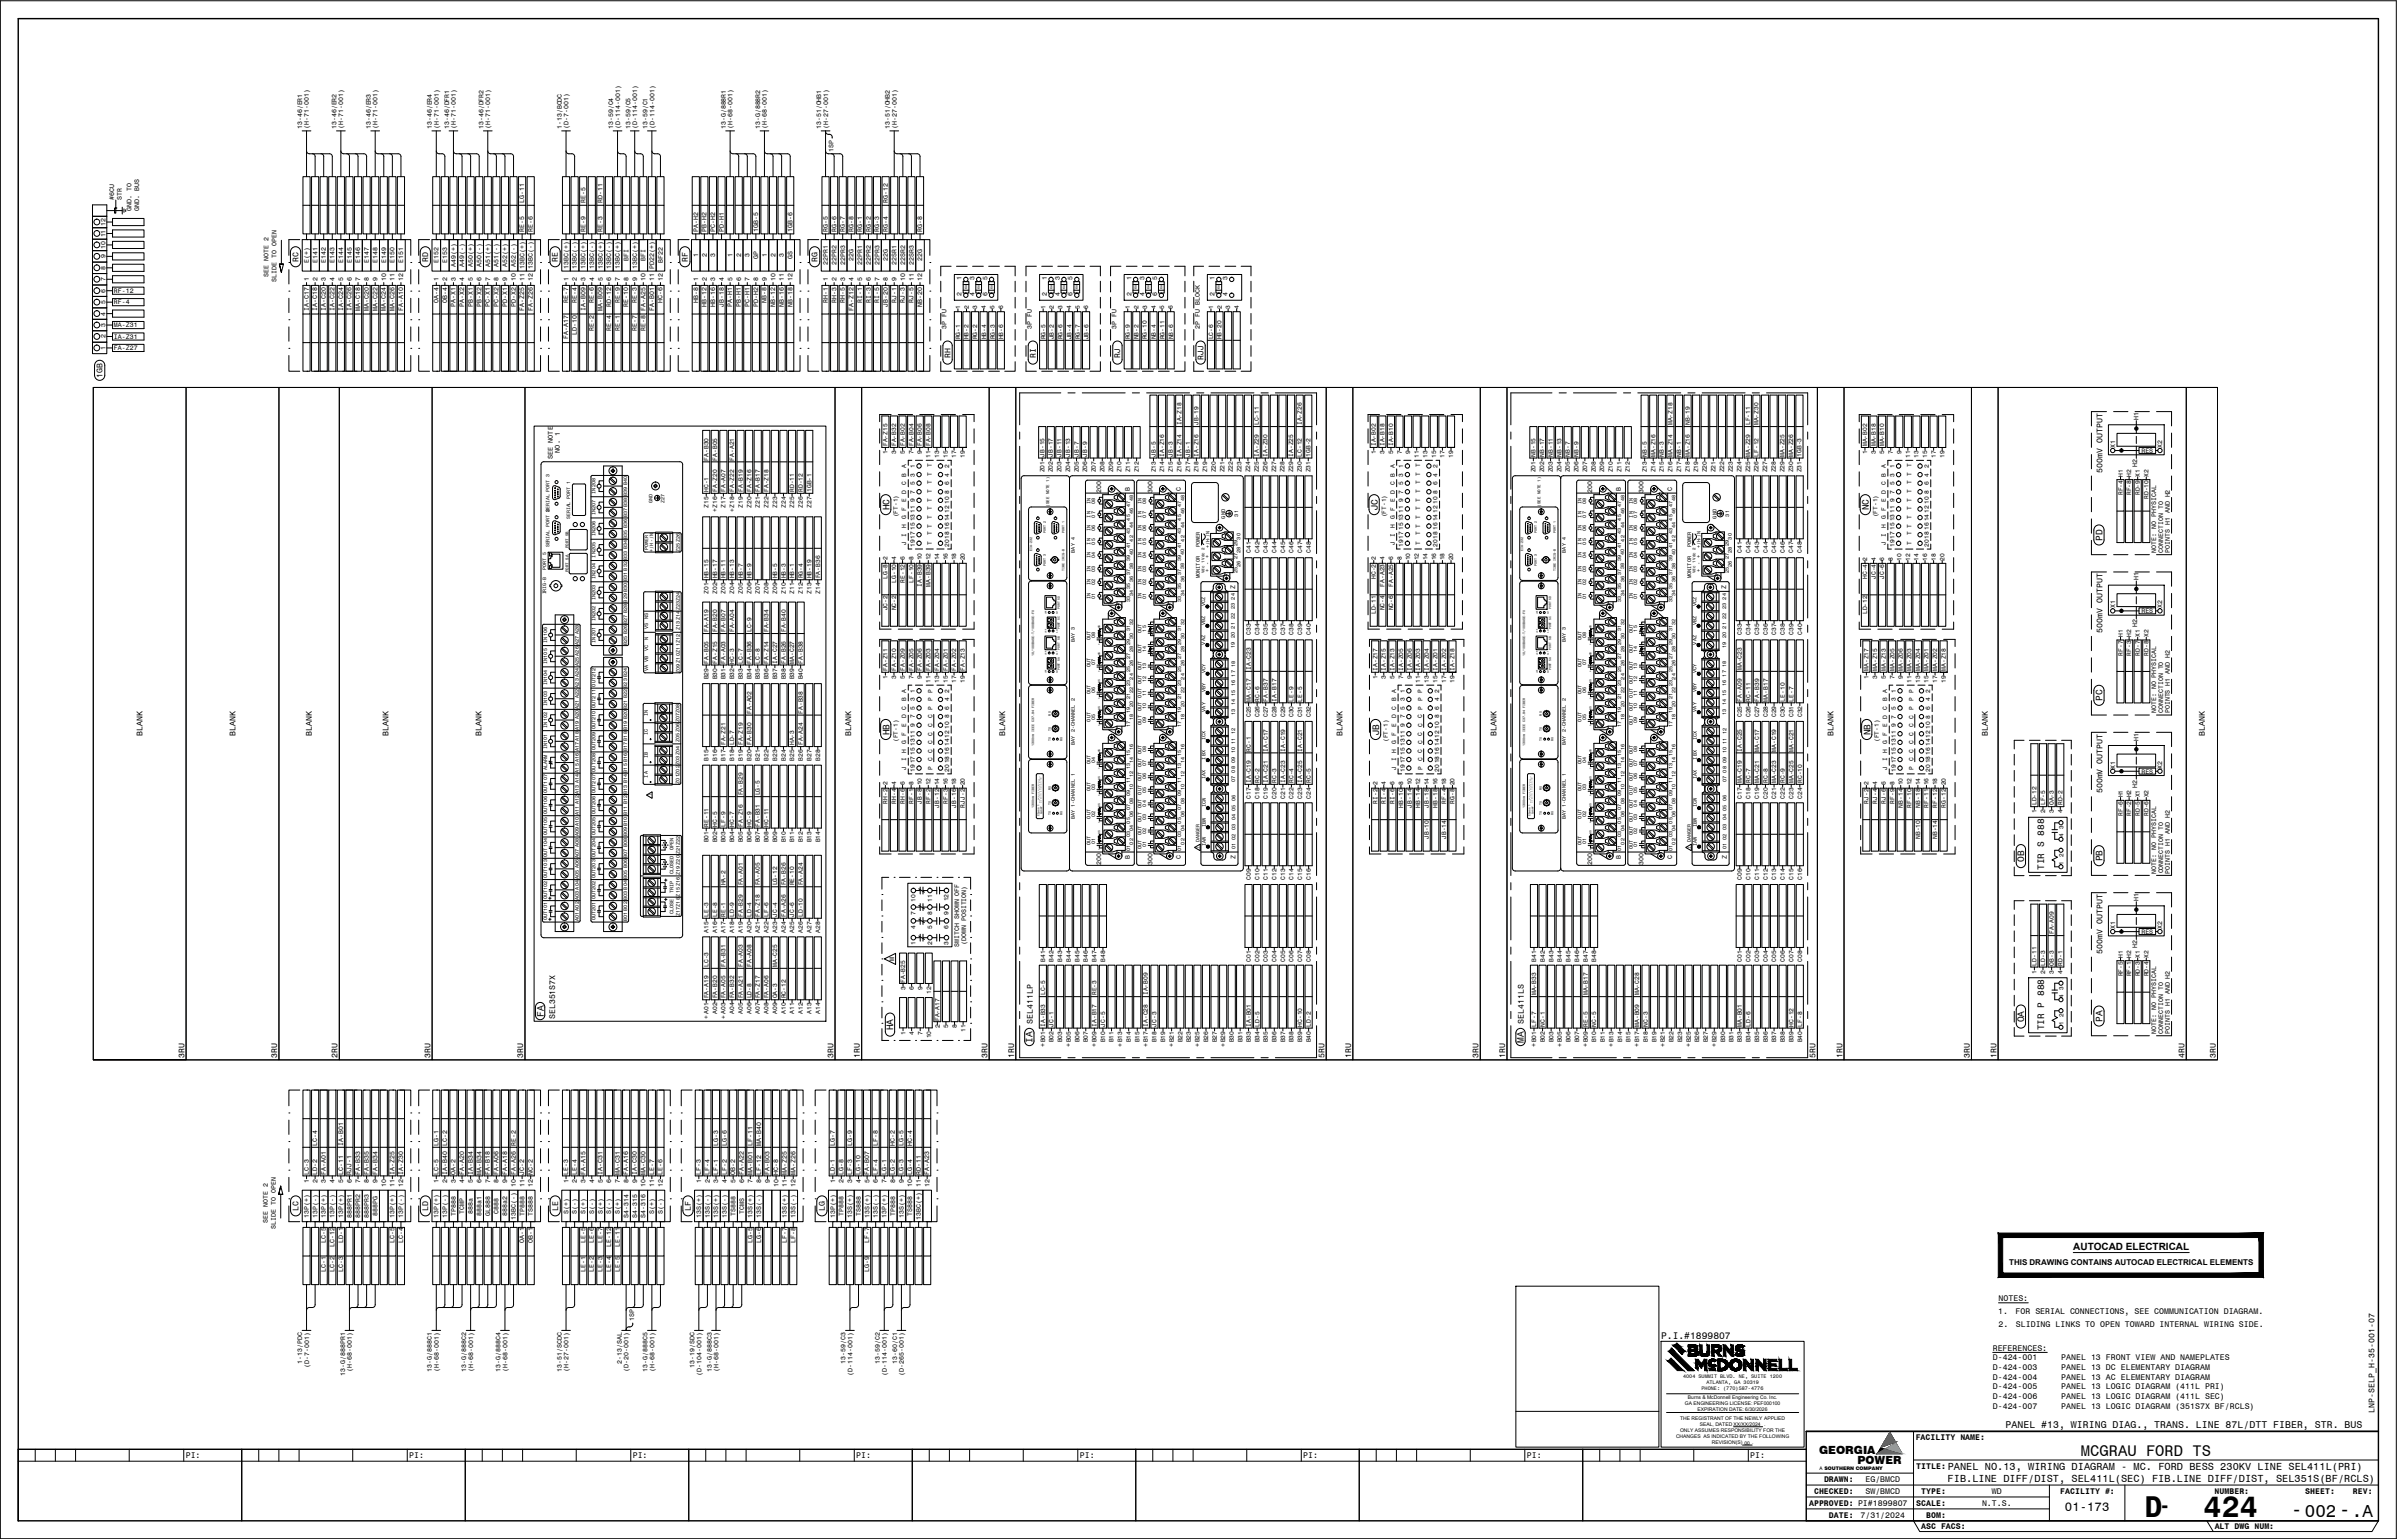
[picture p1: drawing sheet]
<svg xmlns="http://www.w3.org/2000/svg" width="851mm" height="546mm" viewBox="0 0 851 546" stroke-linecap="round" stroke-linejoin="round" font-family="sans-serif">
<defs><g id="words">
<g font-size="10.7">
<text x="761.6" y="538.8">D</text>
<text x="782.6" y="538.8">424</text>
</g>
<text font-size="7" x="813.6" y="538.3">-</text>
<text font-size="6.8" x="766.8" y="536.9">-</text>
<text font-size="6.2" x="818.5" y="538.6">002-.A</text>
<text font-size="5.5" x="739" y="517">MCGRAU FORD TS</text>
<text font-size="4.4" x="733.3" y="536.6">01-173</text>
<g font-size="4">
<text x="646" y="516.1">GEORGIA</text>
<text x="659.7" y="519.7">POWER</text>
</g>
<g font-size="3.7">
<text x="691.7" y="526.3">FIB.LINE DIFF/DIST, SEL411L(SEC) FIB.LINE DIFF/DIST, SEL351S(BF/RCLS)</text>
<text x="691.7" y="522">PANEL NO.13, WIRING DIAGRAM - MC. FORD BESS 230KV LINE SEL411L(PRI)</text>
</g>
<g font-size="3.5">
<text x="736.3" y="444">AUTOCAD ELECTRICAL</text>
<text x="712.2" y="507.1">PANEL #13, WIRING DIAG., TRANS. LINE 87L/DTT FIBER, STR. BUS</text>
</g>
<g font-size="3.4">
<text x="315.8" y="181.2" transform="rotate(-90 315.8 181.2)">HC</text>
<text x="489.3" y="181.2" transform="rotate(-90 489.3 181.2)">JC</text>
<text x="663.7" y="181.2" transform="rotate(-90 663.7 181.2)">NC</text>
<text x="746.7" y="192" transform="rotate(-90 746.7 192)">PD</text>
<text x="746.7" y="248.9" transform="rotate(-90 746.7 248.9)">PC</text>
<text x="315.8" y="261.1" transform="rotate(-90 315.8 261.1)">HB</text>
<text x="489.8" y="261.1" transform="rotate(-90 489.8 261.1)">JB</text>
<text x="664.2" y="261.1" transform="rotate(-90 664.2 261.1)">NB</text>
<text x="746.7" y="305.9" transform="rotate(-90 746.7 305.9)">PB</text>
<text x="718.8" y="306" transform="rotate(-90 718.8 306)">OB</text>
<text x="726" y="308.9" transform="rotate(-90 726 308.9)">TIR S 888</text>
<text x="193.1" y="361" transform="rotate(-90 193.1 361)">FA</text>
<text x="317.2" y="365.9" transform="rotate(-90 317.2 365.9)">HA</text>
<text x="718.8" y="363" transform="rotate(-90 718.8 363)">OA</text>
<text x="726" y="365.9" transform="rotate(-90 726 365.9)">TIR P 888</text>
<text x="746.7" y="362.8" transform="rotate(-90 746.7 362.8)">PA</text>
<text x="366.7" y="370.2" transform="rotate(-90 366.7 370.2)">IA</text>
<text x="541.1" y="370.2" transform="rotate(-90 541.1 370.2)">MA</text>
<text x="589.9" y="475.5">P.I.#1899807</text>
</g>
<g font-size="2.9">
<text x="106" y="92.9" transform="rotate(-90 106 92.9)">RC</text>
<text x="152.1" y="92.9" transform="rotate(-90 152.1 92.9)">RD</text>
<text x="198.1" y="92.9" transform="rotate(-90 198.1 92.9)">RE</text>
<text x="244.2" y="92.9" transform="rotate(-90 244.2 92.9)">RF</text>
<text x="290.3" y="92.9" transform="rotate(-90 290.3 92.9)">RG</text>
<text x="337.5" y="127" transform="rotate(-90 337.5 127)">RH</text>
<text x="367.8" y="127" transform="rotate(-90 367.8 127)">RI</text>
<text x="397.8" y="127" transform="rotate(-90 397.8 127)">RJ</text>
<text x="427.4" y="127.9" transform="rotate(-90 427.4 127.9)">RJJ</text>
<text x="36.4" y="134.1" transform="rotate(-90 36.4 134.1)">1GB</text>
<text x="746.7" y="167.8" transform="rotate(-90 746.7 167.8)">500mV OUTPUT</text>
<text x="746.7" y="224.8" transform="rotate(-90 746.7 224.8)">500mV OUTPUT</text>
<text x="50.6" y="261.4" transform="rotate(-90 50.6 261.4)">BLANK</text>
<text x="83.6" y="261.4" transform="rotate(-90 83.6 261.4)">BLANK</text>
<text x="110.8" y="261.4" transform="rotate(-90 110.8 261.4)">BLANK</text>
<text x="138" y="261.4" transform="rotate(-90 138 261.4)">BLANK</text>
<text x="171" y="261.4" transform="rotate(-90 171 261.4)">BLANK</text>
<text x="302.3" y="261.4" transform="rotate(-90 302.3 261.4)">BLANK</text>
<text x="357" y="261.4" transform="rotate(-90 357 261.4)">BLANK</text>
<text x="476.7" y="261.4" transform="rotate(-90 476.7 261.4)">BLANK</text>
<text x="531.5" y="261.4" transform="rotate(-90 531.5 261.4)">BLANK</text>
<text x="651.2" y="261.4" transform="rotate(-90 651.2 261.4)">BLANK</text>
<text x="705.9" y="261.4" transform="rotate(-90 705.9 261.4)">BLANK</text>
<text x="783" y="261.4" transform="rotate(-90 783 261.4)">BLANK</text>
<text x="746.7" y="281.7" transform="rotate(-90 746.7 281.7)">500mV OUTPUT</text>
<text x="746.7" y="338.6" transform="rotate(-90 746.7 338.6)">500mV OUTPUT</text>
<text x="197.2" y="361.9" transform="rotate(-90 197.2 361.9)">SEL351S7X</text>
<text x="366.8" y="363.5" transform="rotate(-90 366.8 363.5)">SEL411LP</text>
<text x="541.2" y="363.5" transform="rotate(-90 541.2 363.5)">SEL411LS</text>
<text x="65.5" y="375.8" transform="rotate(-90 65.5 375.8)">3RU</text>
<text x="98.4" y="375.8" transform="rotate(-90 98.4 375.8)">3RU</text>
<text x="119.9" y="375.8" transform="rotate(-90 119.9 375.8)">2RU</text>
<text x="152.9" y="375.8" transform="rotate(-90 152.9 375.8)">3RU</text>
<text x="185.8" y="375.8" transform="rotate(-90 185.8 375.8)">3RU</text>
<text x="296" y="375.8" transform="rotate(-90 296 375.8)">3RU</text>
<text x="305.4" y="375.8" transform="rotate(-90 305.4 375.8)">1RU</text>
<text x="350.7" y="375.8" transform="rotate(-90 350.7 375.8)">3RU</text>
<text x="360.2" y="375.8" transform="rotate(-90 360.2 375.8)">1RU</text>
<text x="470.4" y="375.8" transform="rotate(-90 470.4 375.8)">5RU</text>
<text x="479.8" y="375.8" transform="rotate(-90 479.8 375.8)">1RU</text>
<text x="525.1" y="375.8" transform="rotate(-90 525.1 375.8)">3RU</text>
<text x="534.6" y="375.8" transform="rotate(-90 534.6 375.8)">1RU</text>
<text x="644.8" y="375.8" transform="rotate(-90 644.8 375.8)">5RU</text>
<text x="654.3" y="375.8" transform="rotate(-90 654.3 375.8)">1RU</text>
<text x="699.5" y="375.8" transform="rotate(-90 699.5 375.8)">3RU</text>
<text x="709" y="375.8" transform="rotate(-90 709 375.8)">1RU</text>
<text x="775.8" y="375.8" transform="rotate(-90 775.8 375.8)">4RU</text>
<text x="786.9" y="375.8" transform="rotate(-90 786.9 375.8)">3RU</text>
<text x="106" y="430" transform="rotate(-90 106 430)">LC</text>
<text x="152.1" y="430" transform="rotate(-90 152.1 430)">LD</text>
<text x="198.2" y="430" transform="rotate(-90 198.2 430)">LE</text>
<text x="245.3" y="430" transform="rotate(-90 245.3 430)">LF</text>
<text x="292.9" y="430" transform="rotate(-90 292.9 430)">LG</text>
<text x="709.7" y="461.9">NOTES:</text>
<text x="709.6" y="466.5">1.</text>
<text x="715.8" y="466.5">FOR SERIAL CONNECTIONS, SEE COMMUNICATION DIAGRAM.</text>
<text x="709.8" y="471.2">2.</text>
<text x="715.9" y="471.2">SLIDING LINKS TO OPEN TOWARD INTERNAL WIRING SIDE.</text>
<text x="707.7" y="479.5">REFERENCES:</text>
<text x="707.7" y="483">D-424-001</text>
<text x="732" y="483">PANEL 13 FRONT VIEW AND NAMEPLATES</text>
<text x="707.7" y="486.4">D-424-003</text>
<text x="707.7" y="489.8">D-424-004</text>
<text x="732" y="486.4">PANEL 13 DC ELEMENTARY DIAGRAM</text>
<text x="732" y="489.8">PANEL 13 AC ELEMENTARY DIAGRAM</text>
<text x="707.7" y="493.3">D-424-005</text>
<text x="707.7" y="496.7">D-424-006</text>
<text x="732" y="493.3">PANEL 13 LOGIC DIAGRAM (411L PRI)</text>
<text x="732" y="496.7">PANEL 13 LOGIC DIAGRAM (411L SEC)</text>
<text x="707.7" y="500.2">D-424-007</text>
<text x="732" y="500.2">PANEL 13 LOGIC DIAGRAM (351S7X BF/RCLS)</text>
<text x="843.3" y="501.6" transform="rotate(-90 843.3 501.6)">LNP-SELP_H-35-001-07</text>
<text x="680.3" y="511.3">FACILITY NAME:</text>
<text x="66" y="517.7">PI:</text>
<text x="145.3" y="517.7">PI:</text>
<text x="224.7" y="517.7">PI:</text>
<text x="304.1" y="517.7">PI:</text>
<text x="383.5" y="517.7">PI:</text>
<text x="462.8" y="517.7">PI:</text>
<text x="542.2" y="517.7">PI:</text>
<text x="621.6" y="517.7">PI:</text>
<text x="680.5" y="521.5">TITLE:</text>
<text x="647.8" y="526.2">DRAWN:</text>
<text x="662.5" y="526.2">EG/BMCD</text>
<text x="644.2" y="530.4">CHECKED:</text>
<text x="662.5" y="530.4">SW/BMCD</text>
<text x="682.3" y="530.4">TYPE:</text>
<text x="707.4" y="530.4">WD</text>
<text x="731.7" y="530.5">FACILITY #:</text>
<text x="786.4" y="530.4">NUMBER:</text>
<text x="818.7" y="530.4">SHEET:</text>
<text x="835.6" y="530.5">REV:</text>
<text x="642.5" y="534.7">APPROVED: PI#1899807</text>
<text x="649.5" y="538.9">DATE:</text>
<text x="660.7" y="538.9">7/31/2024</text>
<text x="680.5" y="534.7">SCALE:</text>
<text x="684" y="538.9">BOM:</text>
<text x="703.9" y="534.7">N.T.S.</text>
<text x="682.3" y="542.9">ASC FACS:</text>
<text x="786.5" y="542.9">ALT DWG NUM:</text>
</g>
<text font-size="2.8" x="713.5" y="449">THIS DRAWING CONTAINS AUTOCAD ELECTRICAL ELEMENTS</text>
<g font-size="2.4">
<text x="198.9" y="160.8" transform="rotate(-90 198.9 160.8)">NO. 1</text>
<text x="196.3" y="163.1" transform="rotate(-90 196.3 163.1)">SEE NOTE</text>
</g>
<g font-size="2.3">
<text x="107.3" y="45.9" transform="rotate(-90 107.3 45.9)">13-46/ER1</text>
<text x="109.7" y="45.8" transform="rotate(-90 109.7 45.8)">(H-71-001)</text>
<text x="119.5" y="45.9" transform="rotate(-90 119.5 45.9)">13-46/ER2</text>
<text x="121.9" y="45.8" transform="rotate(-90 121.9 45.8)">(H-71-001)</text>
<text x="131.7" y="45.9" transform="rotate(-90 131.7 45.9)">13-46/ER3</text>
<text x="134.1" y="45.8" transform="rotate(-90 134.1 45.8)">(H-71-001)</text>
<text x="153.4" y="45.9" transform="rotate(-90 153.4 45.9)">13-46/ER4</text>
<text x="155.8" y="45.8" transform="rotate(-90 155.8 45.8)">(H-71-001)</text>
<text x="159.5" y="45.9" transform="rotate(-90 159.5 45.9)">13-46/DFR1</text>
<text x="161.9" y="45.8" transform="rotate(-90 161.9 45.8)">(H-71-001)</text>
<text x="171.7" y="45.9" transform="rotate(-90 171.7 45.9)">13-46/DFR2</text>
<text x="174.1" y="45.8" transform="rotate(-90 174.1 45.8)">(H-71-001)</text>
<text x="199.5" y="45.9" transform="rotate(-90 199.5 45.9)">1-13/BCDC</text>
<text x="201.9" y="45.8" transform="rotate(-90 201.9 45.8)">(D-7-001)</text>
<text x="217.8" y="45.9" transform="rotate(-90 217.8 45.9)">13-59/C4</text>
<text x="220.2" y="45.8" transform="rotate(-90 220.2 45.8)">(D-114-001)</text>
<text x="223.9" y="45.9" transform="rotate(-90 223.9 45.9)">13-59/C5</text>
<text x="226.3" y="45.8" transform="rotate(-90 226.3 45.8)">(D-114-001)</text>
<text x="230" y="45.9" transform="rotate(-90 230 45.9)">13-59/C1</text>
<text x="232.4" y="45.8" transform="rotate(-90 232.4 45.8)">(D-114-001)</text>
<text x="257.7" y="45.9" transform="rotate(-90 257.7 45.9)">13-G/888R1</text>
<text x="260.2" y="45.8" transform="rotate(-90 260.2 45.8)">(H-68-001)</text>
<text x="269.9" y="45.9" transform="rotate(-90 269.9 45.9)">13-G/888R2</text>
<text x="272.4" y="45.8" transform="rotate(-90 272.4 45.8)">(H-68-001)</text>
<text x="291.6" y="45.9" transform="rotate(-90 291.6 45.9)">13-51/OHB1</text>
<text x="294.1" y="45.8" transform="rotate(-90 294.1 45.8)">(H-27-001)</text>
<text x="316" y="45.9" transform="rotate(-90 316 45.9)">13-51/OHB2</text>
<text x="318.5" y="45.8" transform="rotate(-90 318.5 45.8)">(H-27-001)</text>
<text x="296" y="53.9" transform="rotate(-90 296 53.9)">1SP</text>
<text x="40.6" y="70.9" transform="rotate(-90 40.6 70.9)">#6CU</text>
<text x="43.3" y="70.9" transform="rotate(-90 43.3 70.9)">STR</text>
<text x="46.7" y="74.9" transform="rotate(-90 46.7 74.9)">GND. TO</text>
<text x="49.4" y="74.9" transform="rotate(-90 49.4 74.9)">GND. BUS</text>
<text x="186.2" y="72.2" transform="rotate(-90 186.2 72.2)">LG-11</text>
<text x="207.9" y="72.2" transform="rotate(-90 207.9 72.2)">RE-5</text>
<text x="214" y="72.2" transform="rotate(-90 214 72.2)">RD-11</text>
<text x="315.3" y="72.2" transform="rotate(-90 315.3 72.2)">RG-12</text>
<text x="37.5" y="80.3" transform="rotate(-90 37.5 80.3)">12</text>
<text x="186.2" y="82.3" transform="rotate(-90 186.2 82.3)">RE-5</text>
<text x="189.3" y="82.3" transform="rotate(-90 189.3 82.3)">RE-6</text>
<text x="207.9" y="82.3" transform="rotate(-90 207.9 82.3)">RE-9</text>
<text x="214" y="82.3" transform="rotate(-90 214 82.3)">RE-3</text>
<text x="247.9" y="82.3" transform="rotate(-90 247.9 82.3)">PA-H2</text>
<text x="250.9" y="82.3" transform="rotate(-90 250.9 82.3)">PB-H2</text>
<text x="254" y="82.3" transform="rotate(-90 254 82.3)">PC-H2</text>
<text x="257" y="82.3" transform="rotate(-90 257 82.3)">PD-H1</text>
<text x="269.2" y="82.3" transform="rotate(-90 269.2 82.3)">1GB-5</text>
<text x="281.4" y="82.3" transform="rotate(-90 281.4 82.3)">1GB-6</text>
<text x="294" y="82.3" transform="rotate(-90 294 82.3)">RG-5</text>
<text x="297" y="82.3" transform="rotate(-90 297 82.3)">RG-6</text>
<text x="300.1" y="82.3" transform="rotate(-90 300.1 82.3)">RG-7</text>
<text x="303.1" y="82.3" transform="rotate(-90 303.1 82.3)">RG-8</text>
<text x="306.2" y="82.3" transform="rotate(-90 306.2 82.3)">RG-1</text>
<text x="309.2" y="82.3" transform="rotate(-90 309.2 82.3)">RG-2</text>
<text x="312.3" y="82.3" transform="rotate(-90 312.3 82.3)">RG-3</text>
<text x="315.3" y="82.3" transform="rotate(-90 315.3 82.3)">RG-4</text>
<text x="327.5" y="82.3" transform="rotate(-90 327.5 82.3)">RG-8</text>
<text x="37.5" y="88.4" transform="rotate(-90 37.5 88.4)">10</text>
<text x="37.5" y="84.3" transform="rotate(-90 37.5 84.3)">11</text>
<text x="37.5" y="95.8" transform="rotate(-90 37.5 95.8)">8</text>
<text x="37.5" y="91.7" transform="rotate(-90 37.5 91.7)">9</text>
<text x="109.7" y="93.5" transform="rotate(-90 109.7 93.5)">E(+)</text>
<text x="112.7" y="93.5" transform="rotate(-90 112.7 93.5)">E141</text>
<text x="115.8" y="93.5" transform="rotate(-90 115.8 93.5)">E142</text>
<text x="118.8" y="93.5" transform="rotate(-90 118.8 93.5)">E143</text>
<text x="121.9" y="93.5" transform="rotate(-90 121.9 93.5)">E144</text>
<text x="124.9" y="93.5" transform="rotate(-90 124.9 93.5)">E145</text>
<text x="128" y="93.5" transform="rotate(-90 128 93.5)">E146</text>
<text x="131" y="93.5" transform="rotate(-90 131 93.5)">E147</text>
<text x="134" y="93.5" transform="rotate(-90 134 93.5)">E148</text>
<text x="137.1" y="93.5" transform="rotate(-90 137.1 93.5)">E149</text>
<text x="140.1" y="93.5" transform="rotate(-90 140.1 93.5)">E150</text>
<text x="143.2" y="93.5" transform="rotate(-90 143.2 93.5)">E151</text>
<text x="155.7" y="93.5" transform="rotate(-90 155.7 93.5)">E152</text>
<text x="158.8" y="93.5" transform="rotate(-90 158.8 93.5)">E153</text>
<text x="161.8" y="94.9" transform="rotate(-90 161.8 94.9)">A49(+)</text>
<text x="164.9" y="94.9" transform="rotate(-90 164.9 94.9)">A49(-)</text>
<text x="167.9" y="94.9" transform="rotate(-90 167.9 94.9)">A50(+)</text>
<text x="171" y="94.9" transform="rotate(-90 171 94.9)">A50(-)</text>
<text x="174" y="94.9" transform="rotate(-90 174 94.9)">A51(+)</text>
<text x="177.1" y="94.9" transform="rotate(-90 177.1 94.9)">A51(-)</text>
<text x="180.1" y="94.9" transform="rotate(-90 180.1 94.9)">A52(+)</text>
<text x="183.2" y="94.9" transform="rotate(-90 183.2 94.9)">A52(-)</text>
<text x="186.2" y="95.6" transform="rotate(-90 186.2 95.6)">13BC(+)</text>
<text x="189.3" y="95.6" transform="rotate(-90 189.3 95.6)">13BC(-)</text>
<text x="201.8" y="95.6" transform="rotate(-90 201.8 95.6)">13BC(+)</text>
<text x="204.9" y="95.6" transform="rotate(-90 204.9 95.6)">13BC(-)</text>
<text x="207.9" y="95.6" transform="rotate(-90 207.9 95.6)">13BC(+)</text>
<text x="211" y="95.6" transform="rotate(-90 211 95.6)">13BC(-)</text>
<text x="214" y="95.6" transform="rotate(-90 214 95.6)">13BC(+)</text>
<text x="217.1" y="95.6" transform="rotate(-90 217.1 95.6)">13BC(-)</text>
<text x="220.1" y="95.6" transform="rotate(-90 220.1 95.6)">13BC(+)</text>
<text x="223.2" y="92.8" transform="rotate(-90 223.2 92.8)">BFI</text>
<text x="226.2" y="95.6" transform="rotate(-90 226.2 95.6)">13BC(+)</text>
<text x="229.3" y="92.8" transform="rotate(-90 229.3 92.8)">BFI</text>
<text x="232.3" y="95.6" transform="rotate(-90 232.3 95.6)">PD22(+)</text>
<text x="235.4" y="93.5" transform="rotate(-90 235.4 93.5)">BF22</text>
<text x="247.9" y="91.4" transform="rotate(-90 247.9 91.4)">1</text>
<text x="251" y="91.4" transform="rotate(-90 251 91.4)">2</text>
<text x="254" y="91.4" transform="rotate(-90 254 91.4)">3</text>
<text x="260.1" y="91.4" transform="rotate(-90 260.1 91.4)">1</text>
<text x="263.2" y="91.4" transform="rotate(-90 263.2 91.4)">2</text>
<text x="266.2" y="91.4" transform="rotate(-90 266.2 91.4)">3</text>
<text x="269.3" y="92.1" transform="rotate(-90 269.3 92.1)">GP</text>
<text x="272.3" y="91.4" transform="rotate(-90 272.3 91.4)">1</text>
<text x="275.4" y="91.4" transform="rotate(-90 275.4 91.4)">2</text>
<text x="278.4" y="91.4" transform="rotate(-90 278.4 91.4)">3</text>
<text x="281.5" y="92.1" transform="rotate(-90 281.5 92.1)">GS</text>
<text x="294" y="94.2" transform="rotate(-90 294 94.2)">22PR1</text>
<text x="297.1" y="94.2" transform="rotate(-90 297.1 94.2)">22PR2</text>
<text x="300.1" y="94.2" transform="rotate(-90 300.1 94.2)">22PR3</text>
<text x="303.1" y="92.8" transform="rotate(-90 303.1 92.8)">22G</text>
<text x="306.2" y="94.2" transform="rotate(-90 306.2 94.2)">22PR1</text>
<text x="309.2" y="94.2" transform="rotate(-90 309.2 94.2)">22PR2</text>
<text x="312.3" y="94.2" transform="rotate(-90 312.3 94.2)">22PR3</text>
<text x="315.3" y="92.8" transform="rotate(-90 315.3 92.8)">22G</text>
<text x="318.4" y="94.2" transform="rotate(-90 318.4 94.2)">22SR1</text>
<text x="321.4" y="94.2" transform="rotate(-90 321.4 94.2)">22SR2</text>
<text x="324.5" y="94.2" transform="rotate(-90 324.5 94.2)">22SR3</text>
<text x="327.5" y="92.8" transform="rotate(-90 327.5 92.8)">22G</text>
<text x="37.5" y="99.9" transform="rotate(-90 37.5 99.9)">7</text>
<text x="95.4" y="98.2" transform="rotate(-90 95.4 98.2)">SEE NOTE 2</text>
<text x="98.1" y="100" transform="rotate(-90 98.1 100)">SLIDE TO OPEN</text>
<text x="109.7" y="99.7" transform="rotate(-90 109.7 99.7)">1</text>
<text x="112.7" y="99.7" transform="rotate(-90 112.7 99.7)">2</text>
<text x="115.8" y="99.7" transform="rotate(-90 115.8 99.7)">3</text>
<text x="118.8" y="99.7" transform="rotate(-90 118.8 99.7)">4</text>
<text x="121.9" y="99.7" transform="rotate(-90 121.9 99.7)">5</text>
<text x="124.9" y="99.7" transform="rotate(-90 124.9 99.7)">6</text>
<text x="128" y="99.7" transform="rotate(-90 128 99.7)">7</text>
<text x="131" y="99.7" transform="rotate(-90 131 99.7)">8</text>
<text x="134" y="99.7" transform="rotate(-90 134 99.7)">9</text>
<text x="137.1" y="99.7" transform="rotate(-90 137.1 99.7)">10</text>
<text x="140.1" y="99.7" transform="rotate(-90 140.1 99.7)">11</text>
<text x="143.2" y="99.7" transform="rotate(-90 143.2 99.7)">12</text>
<text x="155.7" y="99.7" transform="rotate(-90 155.7 99.7)">1</text>
<text x="158.8" y="99.7" transform="rotate(-90 158.8 99.7)">2</text>
<text x="161.8" y="99.7" transform="rotate(-90 161.8 99.7)">3</text>
<text x="164.9" y="99.7" transform="rotate(-90 164.9 99.7)">4</text>
<text x="167.9" y="99.7" transform="rotate(-90 167.9 99.7)">5</text>
<text x="171" y="99.7" transform="rotate(-90 171 99.7)">6</text>
<text x="174" y="99.7" transform="rotate(-90 174 99.7)">7</text>
<text x="177.1" y="99.7" transform="rotate(-90 177.1 99.7)">8</text>
<text x="180.1" y="99.7" transform="rotate(-90 180.1 99.7)">9</text>
<text x="183.2" y="99.7" transform="rotate(-90 183.2 99.7)">10</text>
<text x="186.2" y="99.7" transform="rotate(-90 186.2 99.7)">11</text>
<text x="189.3" y="99.7" transform="rotate(-90 189.3 99.7)">12</text>
<text x="201.8" y="99.7" transform="rotate(-90 201.8 99.7)">1</text>
<text x="204.9" y="99.7" transform="rotate(-90 204.9 99.7)">2</text>
<text x="207.9" y="99.7" transform="rotate(-90 207.9 99.7)">3</text>
<text x="211" y="99.7" transform="rotate(-90 211 99.7)">4</text>
<text x="214" y="99.7" transform="rotate(-90 214 99.7)">5</text>
<text x="217.1" y="99.7" transform="rotate(-90 217.1 99.7)">6</text>
<text x="220.1" y="99.7" transform="rotate(-90 220.1 99.7)">7</text>
<text x="223.2" y="99.7" transform="rotate(-90 223.2 99.7)">8</text>
<text x="226.2" y="99.7" transform="rotate(-90 226.2 99.7)">9</text>
<text x="229.3" y="99.7" transform="rotate(-90 229.3 99.7)">10</text>
<text x="232.3" y="99.7" transform="rotate(-90 232.3 99.7)">11</text>
<text x="235.4" y="99.7" transform="rotate(-90 235.4 99.7)">12</text>
<text x="247.9" y="99.7" transform="rotate(-90 247.9 99.7)">1</text>
<text x="251" y="99.7" transform="rotate(-90 251 99.7)">2</text>
<text x="254" y="99.7" transform="rotate(-90 254 99.7)">3</text>
<text x="257.1" y="99.7" transform="rotate(-90 257.1 99.7)">4</text>
<text x="260.1" y="99.7" transform="rotate(-90 260.1 99.7)">5</text>
<text x="263.2" y="99.7" transform="rotate(-90 263.2 99.7)">6</text>
<text x="266.2" y="99.7" transform="rotate(-90 266.2 99.7)">7</text>
<text x="269.3" y="99.7" transform="rotate(-90 269.3 99.7)">8</text>
<text x="272.3" y="99.7" transform="rotate(-90 272.3 99.7)">9</text>
<text x="275.4" y="99.7" transform="rotate(-90 275.4 99.7)">10</text>
<text x="278.4" y="99.7" transform="rotate(-90 278.4 99.7)">11</text>
<text x="281.5" y="99.7" transform="rotate(-90 281.5 99.7)">12</text>
<text x="294" y="99.7" transform="rotate(-90 294 99.7)">1</text>
<text x="297.1" y="99.7" transform="rotate(-90 297.1 99.7)">2</text>
<text x="300.1" y="99.7" transform="rotate(-90 300.1 99.7)">3</text>
<text x="303.1" y="99.7" transform="rotate(-90 303.1 99.7)">4</text>
<text x="306.2" y="99.7" transform="rotate(-90 306.2 99.7)">5</text>
<text x="309.2" y="99.7" transform="rotate(-90 309.2 99.7)">6</text>
<text x="312.3" y="99.7" transform="rotate(-90 312.3 99.7)">7</text>
<text x="315.3" y="99.7" transform="rotate(-90 315.3 99.7)">8</text>
<text x="318.4" y="99.7" transform="rotate(-90 318.4 99.7)">9</text>
<text x="321.4" y="99.7" transform="rotate(-90 321.4 99.7)">10</text>
<text x="324.5" y="99.7" transform="rotate(-90 324.5 99.7)">11</text>
<text x="327.5" y="99.7" transform="rotate(-90 327.5 99.7)">12</text>
<text x="341.5" y="99.5" transform="rotate(-90 341.5 99.5)">1</text>
<text x="346.1" y="99.5" transform="rotate(-90 346.1 99.5)">3</text>
<text x="350.6" y="99.5" transform="rotate(-90 350.6 99.5)">5</text>
<text x="371.8" y="99.5" transform="rotate(-90 371.8 99.5)">1</text>
<text x="376.4" y="99.5" transform="rotate(-90 376.4 99.5)">3</text>
<text x="380.9" y="99.5" transform="rotate(-90 380.9 99.5)">5</text>
<text x="401.8" y="99.5" transform="rotate(-90 401.8 99.5)">1</text>
<text x="406.4" y="99.5" transform="rotate(-90 406.4 99.5)">3</text>
<text x="411" y="99.5" transform="rotate(-90 411 99.5)">5</text>
<text x="431.4" y="99.5" transform="rotate(-90 431.4 99.5)">1</text>
<text x="435.9" y="99.5" transform="rotate(-90 435.9 99.5)">3</text>
<text x="37.5" y="108" transform="rotate(-90 37.5 108)">5</text>
<text x="37.5" y="103.9" transform="rotate(-90 37.5 103.9)">6</text>
<text x="40.4" y="104">RF-12</text>
<text x="155.7" y="107.5" transform="rotate(-90 155.7 107.5)">OA-4</text>
<text x="158.8" y="107.5" transform="rotate(-90 158.8 107.5)">OB-4</text>
<text x="201.8" y="107.5" transform="rotate(-90 201.8 107.5)">RE-7</text>
<text x="204.9" y="107.5" transform="rotate(-90 204.9 107.5)">RE-4</text>
<text x="210.9" y="107.5" transform="rotate(-90 210.9 107.5)">RE-6</text>
<text x="220.1" y="107.5" transform="rotate(-90 220.1 107.5)">RE-9</text>
<text x="226.2" y="107.5" transform="rotate(-90 226.2 107.5)">RE-3</text>
<text x="235.3" y="107.5" transform="rotate(-90 235.3 107.5)">HC-6</text>
<text x="247.9" y="107.5" transform="rotate(-90 247.9 107.5)">HB-8</text>
<text x="272.3" y="107.5" transform="rotate(-90 272.3 107.5)">NB-8</text>
<text x="294" y="107.5" transform="rotate(-90 294 107.5)">RH-1</text>
<text x="297" y="107.5" transform="rotate(-90 297 107.5)">RH-3</text>
<text x="300.1" y="107.5" transform="rotate(-90 300.1 107.5)">RH-5</text>
<text x="306.2" y="107.5" transform="rotate(-90 306.2 107.5)">RI-1</text>
<text x="309.2" y="107.5" transform="rotate(-90 309.2 107.5)">RI-3</text>
<text x="312.3" y="107.5" transform="rotate(-90 312.3 107.5)">RI-5</text>
<text x="318.3" y="107.5" transform="rotate(-90 318.3 107.5)">RJ-1</text>
<text x="321.4" y="107.5" transform="rotate(-90 321.4 107.5)">RJ-3</text>
<text x="324.4" y="107.5" transform="rotate(-90 324.4 107.5)">RJ-5</text>
<text x="341.5" y="105.1" transform="rotate(-90 341.5 105.1)">2</text>
<text x="346.1" y="105.3" transform="rotate(-90 346.1 105.3)">4</text>
<text x="350.6" y="105.3" transform="rotate(-90 350.6 105.3)">6</text>
<text x="371.8" y="105.1" transform="rotate(-90 371.8 105.1)">2</text>
<text x="376.4" y="105.3" transform="rotate(-90 376.4 105.3)">4</text>
<text x="380.9" y="105.3" transform="rotate(-90 380.9 105.3)">6</text>
<text x="401.8" y="105.1" transform="rotate(-90 401.8 105.1)">2</text>
<text x="406.4" y="105.3" transform="rotate(-90 406.4 105.3)">4</text>
<text x="411" y="105.3" transform="rotate(-90 411 105.3)">6</text>
<text x="431.4" y="105.1" transform="rotate(-90 431.4 105.1)">2</text>
<text x="435.9" y="105.3" transform="rotate(-90 435.9 105.3)">4</text>
<text x="37.5" y="112" transform="rotate(-90 37.5 112)">4</text>
<text x="40.4" y="108.1">RF-4</text>
<text x="109.6" y="110.3" transform="rotate(-90 109.6 110.3)">IA-C17</text>
<text x="112.7" y="110.3" transform="rotate(-90 112.7 110.3)">IA-C18</text>
<text x="115.7" y="110.3" transform="rotate(-90 115.7 110.3)">IA-C20</text>
<text x="118.8" y="110.3" transform="rotate(-90 118.8 110.3)">IA-C22</text>
<text x="121.8" y="110.3" transform="rotate(-90 121.8 110.3)">IA-C24</text>
<text x="124.9" y="110.3" transform="rotate(-90 124.9 110.3)">IA-C26</text>
<text x="127.9" y="110.3" transform="rotate(-90 127.9 110.3)">MA-C18</text>
<text x="131" y="110.3" transform="rotate(-90 131 110.3)">MA-C20</text>
<text x="134" y="110.3" transform="rotate(-90 134 110.3)">MA-C22</text>
<text x="137.1" y="110.3" transform="rotate(-90 137.1 110.3)">MA-C24</text>
<text x="140.1" y="110.3" transform="rotate(-90 140.1 110.3)">MA-C26</text>
<text x="143.2" y="110.3" transform="rotate(-90 143.2 110.3)">FA-A10</text>
<text x="161.8" y="108.9" transform="rotate(-90 161.8 108.9)">PA-X1</text>
<text x="164.9" y="108.9" transform="rotate(-90 164.9 108.9)">PA-X2</text>
<text x="167.9" y="108.9" transform="rotate(-90 167.9 108.9)">PB-X1</text>
<text x="171" y="108.9" transform="rotate(-90 171 108.9)">PB-X2</text>
<text x="174" y="108.9" transform="rotate(-90 174 108.9)">PC-X1</text>
<text x="177.1" y="108.9" transform="rotate(-90 177.1 108.9)">PC-X2</text>
<text x="180.1" y="108.9" transform="rotate(-90 180.1 108.9)">PD-X1</text>
<text x="183.2" y="108.9" transform="rotate(-90 183.2 108.9)">PD-X2</text>
<text x="186.2" y="110.3" transform="rotate(-90 186.2 110.3)">FA-Z25</text>
<text x="189.3" y="110.3" transform="rotate(-90 189.3 110.3)">FA-Z26</text>
<text x="207.9" y="110.3" transform="rotate(-90 207.9 110.3)">IA-B09</text>
<text x="214" y="110.3" transform="rotate(-90 214 110.3)">MA-B09</text>
<text x="217" y="108.9" transform="rotate(-90 217 108.9)">RD-12</text>
<text x="223.1" y="108.9" transform="rotate(-90 223.1 108.9)">RE-10</text>
<text x="229.2" y="110.3" transform="rotate(-90 229.2 110.3)">FA-A25</text>
<text x="232.3" y="110.3" transform="rotate(-90 232.3 110.3)">FA-B01</text>
<text x="250.9" y="108.9" transform="rotate(-90 250.9 108.9)">HB-12</text>
<text x="254" y="108.9" transform="rotate(-90 254 108.9)">HB-16</text>
<text x="257" y="108.9" transform="rotate(-90 257 108.9)">JB-18</text>
<text x="260.1" y="108.9" transform="rotate(-90 260.1 108.9)">PA-H1</text>
<text x="263.1" y="108.9" transform="rotate(-90 263.1 108.9)">PB-H1</text>
<text x="266.2" y="108.9" transform="rotate(-90 266.2 108.9)">PC-H1</text>
<text x="269.2" y="108.9" transform="rotate(-90 269.2 108.9)">PD-H2</text>
<text x="275.3" y="108.9" transform="rotate(-90 275.3 108.9)">NB-12</text>
<text x="278.4" y="108.9" transform="rotate(-90 278.4 108.9)">NB-16</text>
<text x="281.4" y="108.9" transform="rotate(-90 281.4 108.9)">NB-18</text>
<text x="303.1" y="110.3" transform="rotate(-90 303.1 110.3)">FA-Z12</text>
<text x="315.3" y="108.9" transform="rotate(-90 315.3 108.9)">JB-20</text>
<text x="327.5" y="108.9" transform="rotate(-90 327.5 108.9)">NB-20</text>
<text x="37.5" y="116.1" transform="rotate(-90 37.5 116.1)">3</text>
<text x="40.4" y="116.2">MA-Z31</text>
<text x="204.9" y="119.1" transform="rotate(-90 204.9 119.1)">LD-10</text>
<text x="210.9" y="117.6" transform="rotate(-90 210.9 117.6)">RE-2</text>
<text x="217" y="117.6" transform="rotate(-90 217 117.6)">RE-4</text>
<text x="220.1" y="117.6" transform="rotate(-90 220.1 117.6)">RE-1</text>
<text x="226.2" y="117.6" transform="rotate(-90 226.2 117.6)">RE-7</text>
<text x="229.2" y="117.6" transform="rotate(-90 229.2 117.6)">RE-8</text>
<text x="336.2" y="116.7" transform="rotate(-90 336.2 116.7)">3P FU</text>
<text x="366.5" y="116.7" transform="rotate(-90 366.5 116.7)">3P FU</text>
<text x="396.5" y="116.7" transform="rotate(-90 396.5 116.7)">3P FU</text>
<text x="426.1" y="116.7" transform="rotate(-90 426.1 116.7)">2P FU BLOCK</text>
<text x="37.5" y="124.2" transform="rotate(-90 37.5 124.2)">1</text>
<text x="37.5" y="120.2" transform="rotate(-90 37.5 120.2)">2</text>
<text x="40.4" y="120.3">IA-Z31</text>
<text x="40.4" y="124.4">FA-Z27</text>
<text x="201.8" y="120.5" transform="rotate(-90 201.8 120.5)">FA-A17</text>
<text x="759.5" y="149.2" transform="rotate(-90 759.5 149.2)">H1</text>
<text x="751.1" y="159.1" transform="rotate(-90 751.1 159.1)">X1</text>
<text x="760.5" y="160.8">RES</text>
<text x="767.9" y="159.1" transform="rotate(-90 767.9 159.1)">X2</text>
<text x="759" y="165.8" transform="rotate(-90 759 165.8)">H2</text>
<text x="391.1" y="174.9" transform="rotate(-90 391.1 174.9)">200</text>
<text x="401.2" y="174.3" transform="rotate(-90 401.2 174.3)">B</text>
<text x="409.2" y="174.9" transform="rotate(-90 409.2 174.9)">300</text>
<text x="419.4" y="174.3" transform="rotate(-90 419.4 174.3)">C</text>
<text x="565.5" y="174.9" transform="rotate(-90 565.5 174.9)">200</text>
<text x="575.6" y="174.3" transform="rotate(-90 575.6 174.3)">B</text>
<text x="583.7" y="174.9" transform="rotate(-90 583.7 174.9)">300</text>
<text x="593.8" y="174.3" transform="rotate(-90 593.8 174.3)">C</text>
<text x="765.7" y="196.3" transform="rotate(-90 765.7 196.3)">NOTE: NO PHYSICAL</text>
<text x="768.2" y="196.3" transform="rotate(-90 768.2 196.3)">CONNECTION TO</text>
<text x="770.6" y="196.4" transform="rotate(-90 770.6 196.4)">POINTS H1 AND H2</text>
<text x="438.6" y="209.2" transform="rotate(-90 438.6 209.2)">Z</text>
<text x="613" y="209.2" transform="rotate(-90 613 209.2)">Z</text>
<text x="759.5" y="206.1" transform="rotate(-90 759.5 206.1)">H1</text>
<text x="751.1" y="216" transform="rotate(-90 751.1 216)">X1</text>
<text x="760.5" y="217.7">RES</text>
<text x="767.9" y="216" transform="rotate(-90 767.9 216)">X2</text>
<text x="759" y="222.8" transform="rotate(-90 759 222.8)">H2</text>
<text x="765.7" y="253.3" transform="rotate(-90 765.7 253.3)">NOTE: NO PHYSICAL</text>
<text x="768.2" y="253.2" transform="rotate(-90 768.2 253.2)">CONNECTION TO</text>
<text x="770.6" y="253.3" transform="rotate(-90 770.6 253.3)">POINTS H1 AND H2</text>
<text x="759.5" y="263" transform="rotate(-90 759.5 263)">H1</text>
<text x="751.1" y="273" transform="rotate(-90 751.1 273)">X1</text>
<text x="760.5" y="274.7">RES</text>
<text x="767.9" y="273" transform="rotate(-90 767.9 273)">X2</text>
<text x="759" y="279.7" transform="rotate(-90 759 279.7)">H2</text>
<text x="401.2" y="305" transform="rotate(-90 401.2 305)">B</text>
<text x="419.4" y="305" transform="rotate(-90 419.4 305)">C</text>
<text x="438.8" y="305" transform="rotate(-90 438.8 305)">Z</text>
<text x="575.6" y="305" transform="rotate(-90 575.6 305)">B</text>
<text x="593.8" y="305" transform="rotate(-90 593.8 305)">C</text>
<text x="613.2" y="305" transform="rotate(-90 613.2 305)">Z</text>
<text x="391.1" y="307" transform="rotate(-90 391.1 307)">200</text>
<text x="409.2" y="307" transform="rotate(-90 409.2 307)">300</text>
<text x="565.5" y="307" transform="rotate(-90 565.5 307)">200</text>
<text x="583.7" y="307" transform="rotate(-90 583.7 307)">300</text>
<text x="765.7" y="310.2" transform="rotate(-90 765.7 310.2)">NOTE: NO PHYSICAL</text>
<text x="768.2" y="310.1" transform="rotate(-90 768.2 310.1)">CONNECTION TO</text>
<text x="770.6" y="310.2" transform="rotate(-90 770.6 310.2)">POINTS H1 AND H2</text>
<text x="325.1" y="320.1" transform="rotate(-90 325.1 320.1)">10</text>
<text x="331" y="320.1" transform="rotate(-90 331 320.1)">11</text>
<text x="336.9" y="320.1" transform="rotate(-90 336.9 320.1)">12</text>
<text x="759.5" y="320" transform="rotate(-90 759.5 320)">H1</text>
<text x="325.1" y="329.7" transform="rotate(-90 325.1 329.7)">4</text>
<text x="325.1" y="324.8" transform="rotate(-90 325.1 324.8)">7</text>
<text x="331" y="329.7" transform="rotate(-90 331 329.7)">5</text>
<text x="331" y="324.8" transform="rotate(-90 331 324.8)">8</text>
<text x="336.9" y="329.7" transform="rotate(-90 336.9 329.7)">6</text>
<text x="336.9" y="324.8" transform="rotate(-90 336.9 324.8)">9</text>
<text x="751.1" y="329.9" transform="rotate(-90 751.1 329.9)">X1</text>
<text x="767.9" y="329.9" transform="rotate(-90 767.9 329.9)">X2</text>
<text x="325.1" y="335.6" transform="rotate(-90 325.1 335.6)">1</text>
<text x="331" y="335.6" transform="rotate(-90 331 335.6)">2</text>
<text x="336.9" y="335.6" transform="rotate(-90 336.9 335.6)">3</text>
<text x="343.2" y="335.6" transform="rotate(-90 343.2 335.6)">(DOWN POSITION)</text>
<text x="760.5" y="331.6">RES</text>
<text x="317.5" y="341.2" transform="rotate(-90 317.5 341.2)">M</text>
<text x="340.7" y="336.3" transform="rotate(-90 340.7 336.3)">SWITCH SHOWN OFF</text>
<text x="759" y="336.6" transform="rotate(-90 759 336.6)">H2</text>
<text x="371.2" y="371.8" transform="rotate(-90 371.2 371.8)">+B01</text>
<text x="380.3" y="371.8" transform="rotate(-90 380.3 371.8)">+B05</text>
<text x="389.4" y="371.8" transform="rotate(-90 389.4 371.8)">+B09</text>
<text x="398.6" y="371.8" transform="rotate(-90 398.6 371.8)">+B13</text>
<text x="407.7" y="371.8" transform="rotate(-90 407.7 371.8)">+B17</text>
<text x="416.9" y="371.8" transform="rotate(-90 416.9 371.8)">+B21</text>
<text x="426" y="371.8" transform="rotate(-90 426 371.8)">+B25</text>
<text x="435.2" y="371.8" transform="rotate(-90 435.2 371.8)">+B29</text>
<text x="545.6" y="371.8" transform="rotate(-90 545.6 371.8)">+B01</text>
<text x="554.7" y="371.8" transform="rotate(-90 554.7 371.8)">+B05</text>
<text x="563.9" y="371.8" transform="rotate(-90 563.9 371.8)">+B09</text>
<text x="573" y="371.8" transform="rotate(-90 573 371.8)">+B13</text>
<text x="582.2" y="371.8" transform="rotate(-90 582.2 371.8)">+B17</text>
<text x="591.3" y="371.8" transform="rotate(-90 591.3 371.8)">+B21</text>
<text x="600.5" y="371.8" transform="rotate(-90 600.5 371.8)">+B25</text>
<text x="609.6" y="371.8" transform="rotate(-90 609.6 371.8)">+B29</text>
<text x="765.7" y="367.1" transform="rotate(-90 765.7 367.1)">NOTE: NO PHYSICAL</text>
<text x="768.2" y="367.1" transform="rotate(-90 768.2 367.1)">CONNECTION TO</text>
<text x="770.6" y="367.2" transform="rotate(-90 770.6 367.2)">POINTS H1 AND H2</text>
<text x="112.7" y="406.9" transform="rotate(-90 112.7 406.9)">LC-4</text>
<text x="121.8" y="406.9" transform="rotate(-90 121.8 406.9)">IA-B01</text>
<text x="155.7" y="406.9" transform="rotate(-90 155.7 406.9)">LG-1</text>
<text x="158.7" y="406.9" transform="rotate(-90 158.7 406.9)">LC-2</text>
<text x="183.1" y="406.9" transform="rotate(-90 183.1 406.9)">RE-2</text>
<text x="255" y="406.9" transform="rotate(-90 255 406.9)">LG-3</text>
<text x="258.1" y="406.9" transform="rotate(-90 258.1 406.9)">LG-6</text>
<text x="267.2" y="406.9" transform="rotate(-90 267.2 406.9)">LF-11</text>
<text x="270.3" y="406.9" transform="rotate(-90 270.3 406.9)">MA-B40</text>
<text x="296.5" y="406.9" transform="rotate(-90 296.5 406.9)">LG-7</text>
<text x="302.6" y="406.9" transform="rotate(-90 302.6 406.9)">LG-9</text>
<text x="311.7" y="406.9" transform="rotate(-90 311.7 406.9)">LF-8</text>
<text x="317.8" y="406.9" transform="rotate(-90 317.8 406.9)">HC-2</text>
<text x="320.9" y="406.9" transform="rotate(-90 320.9 406.9)">LG-5</text>
<text x="323.9" y="406.9" transform="rotate(-90 323.9 406.9)">HC-4</text>
<text x="109.6" y="417.3" transform="rotate(-90 109.6 417.3)">LC-3</text>
<text x="109.7" y="419.9" transform="rotate(-90 109.7 419.9)">1</text>
<text x="112.7" y="417.3" transform="rotate(-90 112.7 417.3)">LD-2</text>
<text x="112.7" y="419.9" transform="rotate(-90 112.7 419.9)">2</text>
<text x="115.7" y="417.3" transform="rotate(-90 115.7 417.3)">FA-A01</text>
<text x="115.8" y="419.9" transform="rotate(-90 115.8 419.9)">3</text>
<text x="118.8" y="419.9" transform="rotate(-90 118.8 419.9)">4</text>
<text x="121.8" y="417.3" transform="rotate(-90 121.8 417.3)">LC-11</text>
<text x="121.9" y="419.9" transform="rotate(-90 121.9 419.9)">5</text>
<text x="124.9" y="417.3" transform="rotate(-90 124.9 417.3)">RJJ-1</text>
<text x="124.9" y="419.9" transform="rotate(-90 124.9 419.9)">6</text>
<text x="127.9" y="417.3" transform="rotate(-90 127.9 417.3)">FA-B33</text>
<text x="128" y="419.9" transform="rotate(-90 128 419.9)">7</text>
<text x="131" y="417.3" transform="rotate(-90 131 417.3)">FA-B35</text>
<text x="131" y="419.9" transform="rotate(-90 131 419.9)">8</text>
<text x="134" y="417.3" transform="rotate(-90 134 417.3)">FA-B34</text>
<text x="134" y="419.9" transform="rotate(-90 134 419.9)">9</text>
<text x="140.1" y="417.3" transform="rotate(-90 140.1 417.3)">IA-Z25</text>
<text x="143.2" y="417.3" transform="rotate(-90 143.2 417.3)">IA-Z30</text>
<text x="155.7" y="417.3" transform="rotate(-90 155.7 417.3)">LC-5</text>
<text x="155.7" y="419.9" transform="rotate(-90 155.7 419.9)">1</text>
<text x="158.7" y="417.3" transform="rotate(-90 158.7 417.3)">IA-B40</text>
<text x="158.8" y="419.9" transform="rotate(-90 158.8 419.9)">2</text>
<text x="161.8" y="417.3" transform="rotate(-90 161.8 417.3)">OA-2</text>
<text x="161.8" y="419.9" transform="rotate(-90 161.8 419.9)">3</text>
<text x="164.8" y="417.3" transform="rotate(-90 164.8 417.3)">FA-A20</text>
<text x="164.9" y="419.9" transform="rotate(-90 164.9 419.9)">4</text>
<text x="167.9" y="417.3" transform="rotate(-90 167.9 417.3)">IA-B34</text>
<text x="167.9" y="419.9" transform="rotate(-90 167.9 419.9)">5</text>
<text x="170.9" y="417.3" transform="rotate(-90 170.9 417.3)">MA-B34</text>
<text x="171" y="419.9" transform="rotate(-90 171 419.9)">6</text>
<text x="174" y="417.3" transform="rotate(-90 174 417.3)">FA-B18</text>
<text x="174" y="419.9" transform="rotate(-90 174 419.9)">7</text>
<text x="177" y="417.3" transform="rotate(-90 177 417.3)">FA-A06</text>
<text x="177.1" y="419.9" transform="rotate(-90 177.1 419.9)">8</text>
<text x="180.1" y="417.3" transform="rotate(-90 180.1 417.3)">FA-A18</text>
<text x="180.1" y="419.9" transform="rotate(-90 180.1 419.9)">9</text>
<text x="183.1" y="417.3" transform="rotate(-90 183.1 417.3)">FA-A26</text>
<text x="186.2" y="417.3" transform="rotate(-90 186.2 417.3)">JC-2</text>
<text x="189.2" y="417.3" transform="rotate(-90 189.2 417.3)">NC-2</text>
<text x="201.8" y="417.3" transform="rotate(-90 201.8 417.3)">LE-3</text>
<text x="201.8" y="419.9" transform="rotate(-90 201.8 419.9)">1</text>
<text x="204.8" y="417.3" transform="rotate(-90 204.8 417.3)">LE-4</text>
<text x="204.9" y="419.9" transform="rotate(-90 204.9 419.9)">2</text>
<text x="207.9" y="417.3" transform="rotate(-90 207.9 417.3)">FA-A15</text>
<text x="207.9" y="419.9" transform="rotate(-90 207.9 419.9)">3</text>
<text x="211" y="419.9" transform="rotate(-90 211 419.9)">4</text>
<text x="214" y="417.3" transform="rotate(-90 214 417.3)">IA-C31</text>
<text x="214" y="419.9" transform="rotate(-90 214 419.9)">5</text>
<text x="217.1" y="419.9" transform="rotate(-90 217.1 419.9)">6</text>
<text x="220.1" y="417.3" transform="rotate(-90 220.1 417.3)">MA-C31</text>
<text x="220.1" y="419.9" transform="rotate(-90 220.1 419.9)">7</text>
<text x="223.1" y="417.3" transform="rotate(-90 223.1 417.3)">FA-A16</text>
<text x="223.2" y="419.9" transform="rotate(-90 223.2 419.9)">8</text>
<text x="226.2" y="417.3" transform="rotate(-90 226.2 417.3)">IA-C30</text>
<text x="226.2" y="419.9" transform="rotate(-90 226.2 419.9)">9</text>
<text x="229.2" y="417.3" transform="rotate(-90 229.2 417.3)">MA-C30</text>
<text x="232.3" y="417.3" transform="rotate(-90 232.3 417.3)">LE-7</text>
<text x="235.3" y="417.3" transform="rotate(-90 235.3 417.3)">LE-6</text>
<text x="248.9" y="417.3" transform="rotate(-90 248.9 417.3)">LF-3</text>
<text x="249" y="419.9" transform="rotate(-90 249 419.9)">1</text>
<text x="252" y="417.3" transform="rotate(-90 252 417.3)">LF-4</text>
<text x="252.1" y="419.9" transform="rotate(-90 252.1 419.9)">2</text>
<text x="255" y="417.3" transform="rotate(-90 255 417.3)">LF-1</text>
<text x="255.1" y="419.9" transform="rotate(-90 255.1 419.9)">3</text>
<text x="258.1" y="417.3" transform="rotate(-90 258.1 417.3)">LF-2</text>
<text x="258.1" y="419.9" transform="rotate(-90 258.1 419.9)">4</text>
<text x="261.1" y="417.3" transform="rotate(-90 261.1 417.3)">OB-2</text>
<text x="261.2" y="419.9" transform="rotate(-90 261.2 419.9)">5</text>
<text x="264.2" y="417.3" transform="rotate(-90 264.2 417.3)">FA-A22</text>
<text x="264.2" y="419.9" transform="rotate(-90 264.2 419.9)">6</text>
<text x="267.2" y="417.3" transform="rotate(-90 267.2 417.3)">MA-B01</text>
<text x="267.3" y="419.9" transform="rotate(-90 267.3 419.9)">7</text>
<text x="270.3" y="417.3" transform="rotate(-90 270.3 417.3)">LF-12</text>
<text x="270.3" y="419.9" transform="rotate(-90 270.3 419.9)">8</text>
<text x="273.3" y="417.3" transform="rotate(-90 273.3 417.3)">FA-B03</text>
<text x="273.4" y="419.9" transform="rotate(-90 273.4 419.9)">9</text>
<text x="276.4" y="417.3" transform="rotate(-90 276.4 417.3)">HC-8</text>
<text x="279.4" y="417.3" transform="rotate(-90 279.4 417.3)">MA-Z25</text>
<text x="282.5" y="417.3" transform="rotate(-90 282.5 417.3)">MA-Z26</text>
<text x="296.5" y="417.3" transform="rotate(-90 296.5 417.3)">LD-1</text>
<text x="296.5" y="419.9" transform="rotate(-90 296.5 419.9)">1</text>
<text x="299.6" y="417.3" transform="rotate(-90 299.6 417.3)">LG-8</text>
<text x="299.6" y="419.9" transform="rotate(-90 299.6 419.9)">2</text>
<text x="302.6" y="417.3" transform="rotate(-90 302.6 417.3)">LF-3</text>
<text x="302.6" y="419.9" transform="rotate(-90 302.6 419.9)">3</text>
<text x="305.6" y="417.3" transform="rotate(-90 305.6 417.3)">LG-10</text>
<text x="305.7" y="419.9" transform="rotate(-90 305.7 419.9)">4</text>
<text x="308.7" y="417.3" transform="rotate(-90 308.7 417.3)">FA-B07</text>
<text x="308.7" y="419.9" transform="rotate(-90 308.7 419.9)">5</text>
<text x="311.7" y="417.3" transform="rotate(-90 311.7 417.3)">LF-4</text>
<text x="311.8" y="419.9" transform="rotate(-90 311.8 419.9)">6</text>
<text x="314.8" y="417.3" transform="rotate(-90 314.8 417.3)">LG-1</text>
<text x="314.8" y="419.9" transform="rotate(-90 314.8 419.9)">7</text>
<text x="317.8" y="417.3" transform="rotate(-90 317.8 417.3)">LG-2</text>
<text x="317.9" y="419.9" transform="rotate(-90 317.9 419.9)">8</text>
<text x="320.9" y="417.3" transform="rotate(-90 320.9 417.3)">LG-3</text>
<text x="320.9" y="419.9" transform="rotate(-90 320.9 419.9)">9</text>
<text x="323.9" y="417.3" transform="rotate(-90 323.9 417.3)">LG-4</text>
<text x="327" y="417.3" transform="rotate(-90 327 417.3)">RD-11</text>
<text x="330" y="417.3" transform="rotate(-90 330 417.3)">FA-A23</text>
<text x="137.1" y="421.4" transform="rotate(-90 137.1 421.4)">10</text>
<text x="140.1" y="421.4" transform="rotate(-90 140.1 421.4)">11</text>
<text x="143.2" y="421.4" transform="rotate(-90 143.2 421.4)">12</text>
<text x="183.2" y="421.4" transform="rotate(-90 183.2 421.4)">10</text>
<text x="186.2" y="421.4" transform="rotate(-90 186.2 421.4)">11</text>
<text x="189.3" y="421.4" transform="rotate(-90 189.3 421.4)">12</text>
<text x="229.3" y="421.4" transform="rotate(-90 229.3 421.4)">10</text>
<text x="232.3" y="421.4" transform="rotate(-90 232.3 421.4)">11</text>
<text x="235.4" y="421.4" transform="rotate(-90 235.4 421.4)">12</text>
<text x="276.4" y="421.4" transform="rotate(-90 276.4 421.4)">10</text>
<text x="279.5" y="421.4" transform="rotate(-90 279.5 421.4)">11</text>
<text x="282.5" y="421.4" transform="rotate(-90 282.5 421.4)">12</text>
<text x="324" y="421.4" transform="rotate(-90 324 421.4)">10</text>
<text x="327" y="421.4" transform="rotate(-90 327 421.4)">11</text>
<text x="330.1" y="421.4" transform="rotate(-90 330.1 421.4)">12</text>
<text x="134" y="431.7" transform="rotate(-90 134 431.7)">888PG</text>
<text x="161.8" y="431.7" transform="rotate(-90 161.8 431.7)">TP888</text>
<text x="164.9" y="431" transform="rotate(-90 164.9 431)">TCMP</text>
<text x="167.9" y="431" transform="rotate(-90 167.9 431)">888a</text>
<text x="171" y="431.7" transform="rotate(-90 171 431.7)">888a1</text>
<text x="174" y="431.7" transform="rotate(-90 174 431.7)">GL888</text>
<text x="177.1" y="431" transform="rotate(-90 177.1 431)">C888</text>
<text x="180.1" y="431.7" transform="rotate(-90 180.1 431.7)">888a2</text>
<text x="186.2" y="431.7" transform="rotate(-90 186.2 431.7)">TP888</text>
<text x="189.3" y="431.7" transform="rotate(-90 189.3 431.7)">TS888</text>
<text x="201.8" y="431" transform="rotate(-90 201.8 431)">S(+)</text>
<text x="204.9" y="431" transform="rotate(-90 204.9 431)">S(-)</text>
<text x="207.9" y="431" transform="rotate(-90 207.9 431)">S(+)</text>
<text x="211" y="431" transform="rotate(-90 211 431)">S(-)</text>
<text x="214" y="431" transform="rotate(-90 214 431)">S(+)</text>
<text x="217.1" y="431" transform="rotate(-90 217.1 431)">S(-)</text>
<text x="220.1" y="431" transform="rotate(-90 220.1 431)">S(+)</text>
<text x="232.3" y="431" transform="rotate(-90 232.3 431)">S(+)</text>
<text x="235.4" y="431" transform="rotate(-90 235.4 431)">S(-)</text>
<text x="261.2" y="431.7" transform="rotate(-90 261.2 431.7)">TS888</text>
<text x="264.2" y="431" transform="rotate(-90 264.2 431)">TCMS</text>
<text x="299.6" y="431.7" transform="rotate(-90 299.6 431.7)">TP888</text>
<text x="305.7" y="431.7" transform="rotate(-90 305.7 431.7)">TS888</text>
<text x="317.9" y="431.7" transform="rotate(-90 317.9 431.7)">TP888</text>
<text x="324" y="431.7" transform="rotate(-90 324 431.7)">TS888</text>
<text x="95.1" y="434.1" transform="rotate(-90 95.1 434.1)">SEE NOTE 2</text>
<text x="97.9" y="436.2" transform="rotate(-90 97.9 436.2)">SLIDE TO OPEN</text>
<text x="109.7" y="432.4" transform="rotate(-90 109.7 432.4)">13P(+)</text>
<text x="112.7" y="432.4" transform="rotate(-90 112.7 432.4)">13P(-)</text>
<text x="115.8" y="432.4" transform="rotate(-90 115.8 432.4)">13P(+)</text>
<text x="118.8" y="432.4" transform="rotate(-90 118.8 432.4)">13P(-)</text>
<text x="121.9" y="432.4" transform="rotate(-90 121.9 432.4)">13P(+)</text>
<text x="124.9" y="432.4" transform="rotate(-90 124.9 432.4)">888PR1</text>
<text x="128" y="432.4" transform="rotate(-90 128 432.4)">888PR2</text>
<text x="131" y="432.4" transform="rotate(-90 131 432.4)">888PR3</text>
<text x="140.1" y="432.4" transform="rotate(-90 140.1 432.4)">13P(+)</text>
<text x="143.2" y="432.4" transform="rotate(-90 143.2 432.4)">13P(-)</text>
<text x="155.7" y="432.4" transform="rotate(-90 155.7 432.4)">13P(+)</text>
<text x="158.8" y="432.4" transform="rotate(-90 158.8 432.4)">13P(-)</text>
<text x="183.2" y="433.1" transform="rotate(-90 183.2 433.1)">13BC(-)</text>
<text x="223.2" y="432.4" transform="rotate(-90 223.2 432.4)">S4-314</text>
<text x="226.2" y="432.4" transform="rotate(-90 226.2 432.4)">S4-315</text>
<text x="229.3" y="432.4" transform="rotate(-90 229.3 432.4)">S4-316</text>
<text x="249" y="432.4" transform="rotate(-90 249 432.4)">13S(+)</text>
<text x="252.1" y="432.4" transform="rotate(-90 252.1 432.4)">13S(-)</text>
<text x="255.1" y="432.4" transform="rotate(-90 255.1 432.4)">13S(+)</text>
<text x="258.1" y="432.4" transform="rotate(-90 258.1 432.4)">13S(-)</text>
<text x="267.3" y="432.4" transform="rotate(-90 267.3 432.4)">13S(+)</text>
<text x="270.3" y="432.4" transform="rotate(-90 270.3 432.4)">13S(-)</text>
<text x="279.5" y="432.4" transform="rotate(-90 279.5 432.4)">13S(+)</text>
<text x="282.5" y="432.4" transform="rotate(-90 282.5 432.4)">13S(-)</text>
<text x="296.5" y="432.4" transform="rotate(-90 296.5 432.4)">13P(+)</text>
<text x="302.6" y="432.4" transform="rotate(-90 302.6 432.4)">13S(+)</text>
<text x="308.7" y="432.4" transform="rotate(-90 308.7 432.4)">13S(+)</text>
<text x="311.8" y="432.4" transform="rotate(-90 311.8 432.4)">13S(-)</text>
<text x="314.8" y="432.4" transform="rotate(-90 314.8 432.4)">13P(+)</text>
<text x="320.9" y="432.4" transform="rotate(-90 320.9 432.4)">13S(+)</text>
<text x="327" y="433.1" transform="rotate(-90 327 433.1)">13BC(+)</text>
<text x="115.7" y="441.4" transform="rotate(-90 115.7 441.4)">LC-5</text>
<text x="118.8" y="442.8" transform="rotate(-90 118.8 442.8)">LC-12</text>
<text x="121.8" y="441.4" transform="rotate(-90 121.8 441.4)">LD-1</text>
<text x="140.1" y="441.4" transform="rotate(-90 140.1 441.4)">LC-5</text>
<text x="143.2" y="441.4" transform="rotate(-90 143.2 441.4)">LC-4</text>
<text x="186.2" y="441.4" transform="rotate(-90 186.2 441.4)">OA-1</text>
<text x="189.2" y="441.4" transform="rotate(-90 189.2 441.4)">OB-1</text>
<text x="207.9" y="441.4" transform="rotate(-90 207.9 441.4)">LE-5</text>
<text x="210.9" y="441.4" transform="rotate(-90 210.9 441.4)">LE-6</text>
<text x="214" y="441.4" transform="rotate(-90 214 441.4)">LE-7</text>
<text x="217" y="442.8" transform="rotate(-90 217 442.8)">LE-12</text>
<text x="220.1" y="442.8" transform="rotate(-90 220.1 442.8)">LE-11</text>
<text x="267.2" y="441.4" transform="rotate(-90 267.2 441.4)">LG-5</text>
<text x="270.3" y="441.4" transform="rotate(-90 270.3 441.4)">LG-6</text>
<text x="279.4" y="441.4" transform="rotate(-90 279.4 441.4)">LF-7</text>
<text x="282.5" y="441.4" transform="rotate(-90 282.5 441.4)">LF-8</text>
<text x="308.7" y="441.4" transform="rotate(-90 308.7 441.4)">LF-7</text>
<text x="115.7" y="451.6" transform="rotate(-90 115.7 451.6)">LC-1</text>
<text x="118.8" y="451.6" transform="rotate(-90 118.8 451.6)">LC-2</text>
<text x="121.8" y="451.6" transform="rotate(-90 121.8 451.6)">LC-3</text>
<text x="207.9" y="451.6" transform="rotate(-90 207.9 451.6)">LE-1</text>
<text x="210.9" y="451.6" transform="rotate(-90 210.9 451.6)">LE-2</text>
<text x="214" y="451.6" transform="rotate(-90 214 451.6)">LE-3</text>
<text x="217" y="451.6" transform="rotate(-90 217 451.6)">LE-4</text>
<text x="220.1" y="451.6" transform="rotate(-90 220.1 451.6)">LE-5</text>
<text x="308.7" y="451.6" transform="rotate(-90 308.7 451.6)">LG-9</text>
<text x="225.2" y="469.2" transform="rotate(-90 225.2 469.2)">1SP</text>
<text x="107.3" y="484.2" transform="rotate(-90 107.3 484.2)">1-13/PDC</text>
<text x="109.7" y="485.7" transform="rotate(-90 109.7 485.7)">(D-7-001)</text>
<text x="220.8" y="484.2" transform="rotate(-90 220.8 484.2)">2-13/SAL</text>
<text x="246.7" y="485.6" transform="rotate(-90 246.7 485.6)">13-19/SDC</text>
<text x="300.3" y="484.2" transform="rotate(-90 300.3 484.2)">13-59/C3</text>
<text x="312.5" y="484.2" transform="rotate(-90 312.5 484.2)">13-59/C2</text>
<text x="318.6" y="484.2" transform="rotate(-90 318.6 484.2)">13-60/C1</text>
<text x="122.6" y="488.5" transform="rotate(-90 122.6 488.5)">13-G/888PR1</text>
<text x="125" y="487.1" transform="rotate(-90 125 487.1)">(H-68-001)</text>
<text x="153.4" y="487" transform="rotate(-90 153.4 487)">13-G/888C1</text>
<text x="155.8" y="487.1" transform="rotate(-90 155.8 487.1)">(H-68-001)</text>
<text x="165.6" y="487" transform="rotate(-90 165.6 487)">13-G/888C2</text>
<text x="168" y="487.1" transform="rotate(-90 168 487.1)">(H-68-001)</text>
<text x="177.8" y="487" transform="rotate(-90 177.8 487)">13-G/888C4</text>
<text x="180.2" y="487.1" transform="rotate(-90 180.2 487.1)">(H-68-001)</text>
<text x="199.5" y="487" transform="rotate(-90 199.5 487)">13-51/SCDC</text>
<text x="201.9" y="487.1" transform="rotate(-90 201.9 487.1)">(H-27-001)</text>
<text x="223.2" y="487.1" transform="rotate(-90 223.2 487.1)">(D-20-001)</text>
<text x="230" y="487" transform="rotate(-90 230 487)">13-G/888C5</text>
<text x="232.4" y="487.1" transform="rotate(-90 232.4 487.1)">(H-68-001)</text>
<text x="249.1" y="488.5" transform="rotate(-90 249.1 488.5)">(D-104-001)</text>
<text x="252.8" y="487" transform="rotate(-90 252.8 487)">13-G/888C3</text>
<text x="255.2" y="487.1" transform="rotate(-90 255.2 487.1)">(H-68-001)</text>
<text x="302.7" y="488.5" transform="rotate(-90 302.7 488.5)">(D-114-001)</text>
<text x="314.9" y="488.5" transform="rotate(-90 314.9 488.5)">(D-114-001)</text>
<text x="321" y="488.5" transform="rotate(-90 321 488.5)">(D-265-001)</text>
</g>
<g font-size="2.2">
<text x="341" y="109.7" transform="rotate(-90 341 109.7)">1</text>
<text x="344" y="109.7" transform="rotate(-90 344 109.7)">2</text>
<text x="347.1" y="109.7" transform="rotate(-90 347.1 109.7)">3</text>
<text x="350.1" y="109.7" transform="rotate(-90 350.1 109.7)">4</text>
<text x="353.2" y="109.7" transform="rotate(-90 353.2 109.7)">5</text>
<text x="356.2" y="109.7" transform="rotate(-90 356.2 109.7)">6</text>
<text x="371.2" y="109.7" transform="rotate(-90 371.2 109.7)">1</text>
<text x="374.3" y="109.7" transform="rotate(-90 374.3 109.7)">2</text>
<text x="377.3" y="109.7" transform="rotate(-90 377.3 109.7)">3</text>
<text x="380.4" y="109.7" transform="rotate(-90 380.4 109.7)">4</text>
<text x="383.4" y="109.7" transform="rotate(-90 383.4 109.7)">5</text>
<text x="386.5" y="109.7" transform="rotate(-90 386.5 109.7)">6</text>
<text x="401.3" y="109.7" transform="rotate(-90 401.3 109.7)">1</text>
<text x="404.3" y="109.7" transform="rotate(-90 404.3 109.7)">2</text>
<text x="407.4" y="109.7" transform="rotate(-90 407.4 109.7)">3</text>
<text x="410.4" y="109.7" transform="rotate(-90 410.4 109.7)">4</text>
<text x="413.5" y="109.7" transform="rotate(-90 413.5 109.7)">5</text>
<text x="416.5" y="109.7" transform="rotate(-90 416.5 109.7)">6</text>
<text x="430.8" y="109.7" transform="rotate(-90 430.8 109.7)">1</text>
<text x="433.9" y="109.7" transform="rotate(-90 433.9 109.7)">2</text>
<text x="436.9" y="109.7" transform="rotate(-90 436.9 109.7)">3</text>
<text x="440" y="109.7" transform="rotate(-90 440 109.7)">4</text>
<text x="341" y="120.5" transform="rotate(-90 341 120.5)">RG-1</text>
<text x="344" y="120.5" transform="rotate(-90 344 120.5)">HB-2</text>
<text x="347" y="120.5" transform="rotate(-90 347 120.5)">RG-2</text>
<text x="350.2" y="120.5" transform="rotate(-90 350.2 120.5)">HB-4</text>
<text x="353.3" y="120.5" transform="rotate(-90 353.3 120.5)">RG-3</text>
<text x="356.3" y="120.5" transform="rotate(-90 356.3 120.5)">HB-6</text>
<text x="371.2" y="120.5" transform="rotate(-90 371.2 120.5)">RG-5</text>
<text x="374.3" y="120.5" transform="rotate(-90 374.3 120.5)">JB-2</text>
<text x="377.3" y="120.5" transform="rotate(-90 377.3 120.5)">RG-6</text>
<text x="380.5" y="120.5" transform="rotate(-90 380.5 120.5)">JB-4</text>
<text x="383.5" y="120.5" transform="rotate(-90 383.5 120.5)">RG-7</text>
<text x="386.6" y="120.5" transform="rotate(-90 386.6 120.5)">JB-6</text>
<text x="401.3" y="120.5" transform="rotate(-90 401.3 120.5)">RG-9</text>
<text x="404.3" y="120.5" transform="rotate(-90 404.3 120.5)">NB-2</text>
<text x="407.3" y="120.5" transform="rotate(-90 407.3 120.5)">RG-10</text>
<text x="410.5" y="120.5" transform="rotate(-90 410.5 120.5)">NB-4</text>
<text x="413.6" y="120.5" transform="rotate(-90 413.6 120.5)">RG-11</text>
<text x="416.6" y="120.5" transform="rotate(-90 416.6 120.5)">NB-6</text>
<text x="430.8" y="120.5" transform="rotate(-90 430.8 120.5)">LC-6</text>
<text x="433.8" y="120.5" transform="rotate(-90 433.8 120.5)">HB-20</text>
<text x="419.6" y="151" transform="rotate(-90 419.6 151)">IA-Z18</text>
<text x="425.7" y="151" transform="rotate(-90 425.7 151)">JB-19</text>
<text x="447.1" y="151" transform="rotate(-90 447.1 151)">LC-11</text>
<text x="462.3" y="151" transform="rotate(-90 462.3 151)">IA-Z26</text>
<text x="594" y="151" transform="rotate(-90 594 151)">MA-Z18</text>
<text x="600.1" y="151" transform="rotate(-90 600.1 151)">NB-19</text>
<text x="621.5" y="151" transform="rotate(-90 621.5 151)">LF-11</text>
<text x="624.5" y="151" transform="rotate(-90 624.5 151)">MA-Z30</text>
<text x="315.2" y="161.2" transform="rotate(-90 315.2 161.2)">1</text>
<text x="315.2" y="158.4" transform="rotate(-90 315.2 158.4)">FA-Z15</text>
<text x="318.3" y="161.2" transform="rotate(-90 318.3 161.2)">3</text>
<text x="318.3" y="158.4" transform="rotate(-90 318.3 158.4)">FA-B32</text>
<text x="321.3" y="161.2" transform="rotate(-90 321.3 161.2)">5</text>
<text x="321.3" y="158.4" transform="rotate(-90 321.3 158.4)">FA-B02</text>
<text x="324.4" y="161.2" transform="rotate(-90 324.4 161.2)">7</text>
<text x="324.4" y="158.4" transform="rotate(-90 324.4 158.4)">FA-B04</text>
<text x="327.4" y="161.2" transform="rotate(-90 327.4 161.2)">9</text>
<text x="327.4" y="158.4" transform="rotate(-90 327.4 158.4)">FA-B06</text>
<text x="330.5" y="158.4" transform="rotate(-90 330.5 158.4)">FA-B08</text>
<text x="488.7" y="161.2" transform="rotate(-90 488.7 161.2)">1</text>
<text x="488.7" y="158.4" transform="rotate(-90 488.7 158.4)">IA-B02</text>
<text x="491.7" y="161.2" transform="rotate(-90 491.7 161.2)">3</text>
<text x="491.7" y="158.4" transform="rotate(-90 491.7 158.4)">IA-B18</text>
<text x="494.7" y="161.2" transform="rotate(-90 494.7 161.2)">5</text>
<text x="494.7" y="158.4" transform="rotate(-90 494.7 158.4)">IA-B10</text>
<text x="497.8" y="161.2" transform="rotate(-90 497.8 161.2)">7</text>
<text x="500.8" y="161.2" transform="rotate(-90 500.8 161.2)">9</text>
<text x="663.1" y="161.2" transform="rotate(-90 663.1 161.2)">1</text>
<text x="663.1" y="158.4" transform="rotate(-90 663.1 158.4)">MA-B02</text>
<text x="666.1" y="161.2" transform="rotate(-90 666.1 161.2)">3</text>
<text x="666.1" y="158.4" transform="rotate(-90 666.1 158.4)">MA-B18</text>
<text x="669.2" y="161.2" transform="rotate(-90 669.2 161.2)">5</text>
<text x="669.2" y="158.4" transform="rotate(-90 669.2 158.4)">MA-B10</text>
<text x="672.2" y="161.2" transform="rotate(-90 672.2 161.2)">7</text>
<text x="675.3" y="161.2" transform="rotate(-90 675.3 161.2)">9</text>
<text x="251.6" y="163.5" transform="rotate(-90 251.6 163.5)">FA-B30</text>
<text x="254.6" y="163.5" transform="rotate(-90 254.6 163.5)">FA-B05</text>
<text x="260.7" y="163.5" transform="rotate(-90 260.7 163.5)">FA-A21</text>
<text x="321.8" y="166.2" transform="rotate(-90 321.8 166.2)">A</text>
<text x="324.9" y="166.2" transform="rotate(-90 324.9 166.2)">1</text>
<text x="330.5" y="162.6" transform="rotate(-90 330.5 162.6)">11</text>
<text x="331" y="166" transform="rotate(-90 331 166)">T</text>
<text x="333.5" y="162.6" transform="rotate(-90 333.5 162.6)">13</text>
<text x="336.5" y="162.6" transform="rotate(-90 336.5 162.6)">15</text>
<text x="337.1" y="166.2" transform="rotate(-90 337.1 166.2)">2</text>
<text x="339.6" y="162.6" transform="rotate(-90 339.6 162.6)">17</text>
<text x="342.6" y="162.6" transform="rotate(-90 342.6 162.6)">19</text>
<text x="370.9" y="167.7" transform="rotate(-90 370.9 167.7)">Z01</text>
<text x="370.9" y="162.2" transform="rotate(-90 370.9 162.2)">JB-15</text>
<text x="374" y="167.7" transform="rotate(-90 374 167.7)">Z02</text>
<text x="374" y="162.2" transform="rotate(-90 374 162.2)">JB-17</text>
<text x="377" y="167.7" transform="rotate(-90 377 167.7)">Z03</text>
<text x="377" y="162.2" transform="rotate(-90 377 162.2)">JB-11</text>
<text x="380" y="167.7" transform="rotate(-90 380 167.7)">Z04</text>
<text x="380" y="162.2" transform="rotate(-90 380 162.2)">JB-13</text>
<text x="383.1" y="167.7" transform="rotate(-90 383.1 167.7)">Z05</text>
<text x="383.1" y="162.2" transform="rotate(-90 383.1 162.2)">JB-7</text>
<text x="386.1" y="167.7" transform="rotate(-90 386.1 167.7)">Z06</text>
<text x="386.1" y="162.2" transform="rotate(-90 386.1 162.2)">JB-9</text>
<text x="389.2" y="167.7" transform="rotate(-90 389.2 167.7)">Z07</text>
<text x="392.2" y="167.7" transform="rotate(-90 392.2 167.7)">Z08</text>
<text x="395.3" y="167.7" transform="rotate(-90 395.3 167.7)">Z09</text>
<text x="398.3" y="167.7" transform="rotate(-90 398.3 167.7)">Z10</text>
<text x="401.4" y="167.7" transform="rotate(-90 401.4 167.7)">Z11</text>
<text x="404.4" y="167.7" transform="rotate(-90 404.4 167.7)">Z12</text>
<text x="410.4" y="167.7" transform="rotate(-90 410.4 167.7)">Z13</text>
<text x="410.4" y="162.2" transform="rotate(-90 410.4 162.2)">JB-5</text>
<text x="413.5" y="167.7" transform="rotate(-90 413.5 167.7)">Z14</text>
<text x="413.5" y="162.2" transform="rotate(-90 413.5 162.2)">IA-Z16</text>
<text x="416.5" y="167.7" transform="rotate(-90 416.5 167.7)">Z15</text>
<text x="416.5" y="162.2" transform="rotate(-90 416.5 162.2)">JB-3</text>
<text x="419.6" y="167.7" transform="rotate(-90 419.6 167.7)">Z16</text>
<text x="419.6" y="162.2" transform="rotate(-90 419.6 162.2)">IA-Z14</text>
<text x="422.6" y="167.7" transform="rotate(-90 422.6 167.7)">Z17</text>
<text x="422.6" y="162.2" transform="rotate(-90 422.6 162.2)">JB-1</text>
<text x="425.7" y="167.7" transform="rotate(-90 425.7 167.7)">Z18</text>
<text x="425.7" y="162.2" transform="rotate(-90 425.7 162.2)">IA-Z16</text>
<text x="428.7" y="167.7" transform="rotate(-90 428.7 167.7)">Z19</text>
<text x="431.8" y="167.7" transform="rotate(-90 431.8 167.7)">Z20</text>
<text x="434.8" y="167.7" transform="rotate(-90 434.8 167.7)">Z21</text>
<text x="437.9" y="167.7" transform="rotate(-90 437.9 167.7)">Z22</text>
<text x="440.9" y="167.7" transform="rotate(-90 440.9 167.7)">Z23</text>
<text x="444" y="167.7" transform="rotate(-90 444 167.7)">Z24</text>
<text x="447.1" y="167.7" transform="rotate(-90 447.1 167.7)">Z25</text>
<text x="447.1" y="162.2" transform="rotate(-90 447.1 162.2)">IA-Z29</text>
<text x="450.1" y="167.7" transform="rotate(-90 450.1 167.7)">Z26</text>
<text x="450.1" y="162.2" transform="rotate(-90 450.1 162.2)">IA-Z30</text>
<text x="453.2" y="167.7" transform="rotate(-90 453.2 167.7)">Z27</text>
<text x="456.2" y="167.7" transform="rotate(-90 456.2 167.7)">Z28</text>
<text x="459.3" y="167.7" transform="rotate(-90 459.3 167.7)">Z29</text>
<text x="459.3" y="162.2" transform="rotate(-90 459.3 162.2)">IA-Z25</text>
<text x="462.3" y="167.7" transform="rotate(-90 462.3 167.7)">Z30</text>
<text x="462.3" y="162.2" transform="rotate(-90 462.3 162.2)">LC-12</text>
<text x="465.4" y="167.7" transform="rotate(-90 465.4 167.7)">Z31</text>
<text x="465.4" y="162.2" transform="rotate(-90 465.4 162.2)">1GB-2</text>
<text x="495.3" y="166.2" transform="rotate(-90 495.3 166.2)">A</text>
<text x="498.3" y="166.2" transform="rotate(-90 498.3 166.2)">1</text>
<text x="503.9" y="162.6" transform="rotate(-90 503.9 162.6)">11</text>
<text x="504.4" y="166" transform="rotate(-90 504.4 166)">T</text>
<text x="506.9" y="162.6" transform="rotate(-90 506.9 162.6)">13</text>
<text x="510" y="162.6" transform="rotate(-90 510 162.6)">15</text>
<text x="510.5" y="166.2" transform="rotate(-90 510.5 166.2)">2</text>
<text x="513" y="162.6" transform="rotate(-90 513 162.6)">17</text>
<text x="516.1" y="162.6" transform="rotate(-90 516.1 162.6)">19</text>
<text x="545.3" y="167.7" transform="rotate(-90 545.3 167.7)">Z01</text>
<text x="545.3" y="162.2" transform="rotate(-90 545.3 162.2)">NB-15</text>
<text x="548.4" y="167.7" transform="rotate(-90 548.4 167.7)">Z02</text>
<text x="548.4" y="162.2" transform="rotate(-90 548.4 162.2)">NB-17</text>
<text x="551.4" y="167.7" transform="rotate(-90 551.4 167.7)">Z03</text>
<text x="551.4" y="162.2" transform="rotate(-90 551.4 162.2)">NB-11</text>
<text x="554.5" y="167.7" transform="rotate(-90 554.5 167.7)">Z04</text>
<text x="554.5" y="162.2" transform="rotate(-90 554.5 162.2)">NB-13</text>
<text x="557.5" y="167.7" transform="rotate(-90 557.5 167.7)">Z05</text>
<text x="557.5" y="162.2" transform="rotate(-90 557.5 162.2)">NB-7</text>
<text x="560.6" y="167.7" transform="rotate(-90 560.6 167.7)">Z06</text>
<text x="560.6" y="162.2" transform="rotate(-90 560.6 162.2)">NB-9</text>
<text x="563.6" y="167.7" transform="rotate(-90 563.6 167.7)">Z07</text>
<text x="566.7" y="167.7" transform="rotate(-90 566.7 167.7)">Z08</text>
<text x="569.7" y="167.7" transform="rotate(-90 569.7 167.7)">Z09</text>
<text x="572.8" y="167.7" transform="rotate(-90 572.8 167.7)">Z10</text>
<text x="575.8" y="167.7" transform="rotate(-90 575.8 167.7)">Z11</text>
<text x="578.9" y="167.7" transform="rotate(-90 578.9 167.7)">Z12</text>
<text x="584.8" y="167.7" transform="rotate(-90 584.8 167.7)">Z13</text>
<text x="584.8" y="162.2" transform="rotate(-90 584.8 162.2)">NB-5</text>
<text x="587.9" y="167.7" transform="rotate(-90 587.9 167.7)">Z14</text>
<text x="587.9" y="162.2" transform="rotate(-90 587.9 162.2)">MA-Z16</text>
<text x="590.9" y="167.7" transform="rotate(-90 590.9 167.7)">Z15</text>
<text x="590.9" y="162.2" transform="rotate(-90 590.9 162.2)">NB-3</text>
<text x="594" y="167.7" transform="rotate(-90 594 167.7)">Z16</text>
<text x="594" y="162.2" transform="rotate(-90 594 162.2)">MA-Z14</text>
<text x="597" y="167.7" transform="rotate(-90 597 167.7)">Z17</text>
<text x="597" y="162.2" transform="rotate(-90 597 162.2)">NB-1</text>
<text x="600.1" y="167.7" transform="rotate(-90 600.1 167.7)">Z18</text>
<text x="600.1" y="162.2" transform="rotate(-90 600.1 162.2)">MA-Z16</text>
<text x="603.1" y="167.7" transform="rotate(-90 603.1 167.7)">Z19</text>
<text x="606.2" y="167.7" transform="rotate(-90 606.2 167.7)">Z20</text>
<text x="609.2" y="167.7" transform="rotate(-90 609.2 167.7)">Z21</text>
<text x="612.3" y="167.7" transform="rotate(-90 612.3 167.7)">Z22</text>
<text x="615.4" y="167.7" transform="rotate(-90 615.4 167.7)">Z23</text>
<text x="618.4" y="167.7" transform="rotate(-90 618.4 167.7)">Z24</text>
<text x="621.5" y="167.7" transform="rotate(-90 621.5 167.7)">Z25</text>
<text x="621.5" y="162.2" transform="rotate(-90 621.5 162.2)">MA-Z29</text>
<text x="624.5" y="167.7" transform="rotate(-90 624.5 167.7)">Z26</text>
<text x="624.5" y="162.2" transform="rotate(-90 624.5 162.2)">LF-12</text>
<text x="627.6" y="167.7" transform="rotate(-90 627.6 167.7)">Z27</text>
<text x="630.6" y="167.7" transform="rotate(-90 630.6 167.7)">Z28</text>
<text x="633.7" y="167.7" transform="rotate(-90 633.7 167.7)">Z29</text>
<text x="633.7" y="162.2" transform="rotate(-90 633.7 162.2)">MA-Z25</text>
<text x="636.8" y="167.7" transform="rotate(-90 636.8 167.7)">Z30</text>
<text x="636.8" y="162.2" transform="rotate(-90 636.8 162.2)">MA-Z26</text>
<text x="639.8" y="167.7" transform="rotate(-90 639.8 167.7)">Z31</text>
<text x="639.8" y="162.2" transform="rotate(-90 639.8 162.2)">1GB-3</text>
<text x="669.7" y="166.2" transform="rotate(-90 669.7 166.2)">A</text>
<text x="672.8" y="166.2" transform="rotate(-90 672.8 166.2)">1</text>
<text x="678.3" y="162.6" transform="rotate(-90 678.3 162.6)">11</text>
<text x="678.8" y="166" transform="rotate(-90 678.8 166)">T</text>
<text x="681.4" y="162.6" transform="rotate(-90 681.4 162.6)">13</text>
<text x="684.4" y="162.6" transform="rotate(-90 684.4 162.6)">15</text>
<text x="685" y="166.2" transform="rotate(-90 685 166.2)">2</text>
<text x="687.5" y="162.6" transform="rotate(-90 687.5 162.6)">17</text>
<text x="690.5" y="162.6" transform="rotate(-90 690.5 162.6)">19</text>
<text x="321.8" y="172.2" transform="rotate(-90 321.8 172.2)">C</text>
<text x="321.8" y="169.2" transform="rotate(-90 321.8 169.2)">B</text>
<text x="324.9" y="172.2" transform="rotate(-90 324.9 172.2)">5</text>
<text x="324.9" y="169.2" transform="rotate(-90 324.9 169.2)">3</text>
<text x="331" y="171.8" transform="rotate(-90 331 171.8)">T T</text>
<text x="337.1" y="172.2" transform="rotate(-90 337.1 172.2)">6</text>
<text x="337.1" y="169.2" transform="rotate(-90 337.1 169.2)">4</text>
<text x="495.3" y="172.2" transform="rotate(-90 495.3 172.2)">C</text>
<text x="495.3" y="169.2" transform="rotate(-90 495.3 169.2)">B</text>
<text x="498.3" y="172.2" transform="rotate(-90 498.3 172.2)">5</text>
<text x="498.3" y="169.2" transform="rotate(-90 498.3 169.2)">3</text>
<text x="504.4" y="171.8" transform="rotate(-90 504.4 171.8)">T T</text>
<text x="510.5" y="172.2" transform="rotate(-90 510.5 172.2)">6</text>
<text x="510.5" y="169.2" transform="rotate(-90 510.5 169.2)">4</text>
<text x="669.7" y="172.2" transform="rotate(-90 669.7 172.2)">C</text>
<text x="669.7" y="169.2" transform="rotate(-90 669.7 169.2)">B</text>
<text x="672.8" y="172.2" transform="rotate(-90 672.8 172.2)">5</text>
<text x="672.8" y="169.2" transform="rotate(-90 672.8 169.2)">3</text>
<text x="678.8" y="171.8" transform="rotate(-90 678.8 171.8)">T T</text>
<text x="685" y="172.2" transform="rotate(-90 685 172.2)">6</text>
<text x="685" y="169.2" transform="rotate(-90 685 169.2)">4</text>
<text x="753.9" y="169.3" transform="rotate(-90 753.9 169.3)">H1</text>
<text x="756.9" y="169.3" transform="rotate(-90 756.9 169.3)">H2</text>
<text x="759.9" y="169.3" transform="rotate(-90 759.9 169.3)">X1</text>
<text x="763" y="169.3" transform="rotate(-90 763 169.3)">X2</text>
<text x="251.6" y="174.7" transform="rotate(-90 251.6 174.7)">HC-1</text>
<text x="254.6" y="174.7" transform="rotate(-90 254.6 174.7)">FA-Z20</text>
<text x="257.7" y="174.7" transform="rotate(-90 257.7 174.7)">FA-A07</text>
<text x="260.7" y="174.7" transform="rotate(-90 260.7 174.7)">FA-Z22</text>
<text x="263.8" y="174.7" transform="rotate(-90 263.8 174.7)">FA-B19</text>
<text x="266.8" y="174.7" transform="rotate(-90 266.8 174.7)">FA-Z16</text>
<text x="269.9" y="174.7" transform="rotate(-90 269.9 174.7)">FA-B17</text>
<text x="272.9" y="174.7" transform="rotate(-90 272.9 174.7)">FA-Z18</text>
<text x="282.1" y="174.7" transform="rotate(-90 282.1 174.7)">RD-11</text>
<text x="285.1" y="174.7" transform="rotate(-90 285.1 174.7)">RD-12</text>
<text x="288.2" y="174.7" transform="rotate(-90 288.2 174.7)">1GB-1</text>
<text x="321.8" y="178.3" transform="rotate(-90 321.8 178.3)">E</text>
<text x="321.8" y="175.3" transform="rotate(-90 321.8 175.3)">D</text>
<text x="324.9" y="178.3" transform="rotate(-90 324.9 178.3)">9</text>
<text x="324.9" y="175.3" transform="rotate(-90 324.9 175.3)">7</text>
<text x="331" y="178.2" transform="rotate(-90 331 178.2)">T</text>
<text x="331" y="175.1" transform="rotate(-90 331 175.1)">T</text>
<text x="337.1" y="175.3" transform="rotate(-90 337.1 175.3)">8</text>
<text x="495.3" y="178.3" transform="rotate(-90 495.3 178.3)">E</text>
<text x="495.3" y="175.3" transform="rotate(-90 495.3 175.3)">D</text>
<text x="498.3" y="178.3" transform="rotate(-90 498.3 178.3)">9</text>
<text x="498.3" y="175.3" transform="rotate(-90 498.3 175.3)">7</text>
<text x="504.4" y="178.2" transform="rotate(-90 504.4 178.2)">T</text>
<text x="504.4" y="175.1" transform="rotate(-90 504.4 175.1)">T</text>
<text x="510.5" y="175.3" transform="rotate(-90 510.5 175.3)">8</text>
<text x="669.7" y="178.3" transform="rotate(-90 669.7 178.3)">E</text>
<text x="669.7" y="175.3" transform="rotate(-90 669.7 175.3)">D</text>
<text x="672.8" y="178.3" transform="rotate(-90 672.8 178.3)">9</text>
<text x="672.8" y="175.3" transform="rotate(-90 672.8 175.3)">7</text>
<text x="678.8" y="178.2" transform="rotate(-90 678.8 178.2)">T</text>
<text x="678.8" y="175.1" transform="rotate(-90 678.8 175.1)">T</text>
<text x="685" y="175.3" transform="rotate(-90 685 175.3)">8</text>
<text x="753.9" y="175.8" transform="rotate(-90 753.9 175.8)">RF-4</text>
<text x="756.9" y="175.8" transform="rotate(-90 756.9 175.8)">RF-8</text>
<text x="759.9" y="175.8" transform="rotate(-90 759.9 175.8)">RD-9</text>
<text x="763" y="177.2" transform="rotate(-90 763 177.2)">RD-10</text>
<text x="251.6" y="180.2" transform="rotate(-90 251.6 180.2)">Z15</text>
<text x="254.7" y="181.9" transform="rotate(-90 254.7 181.9)">+Z16</text>
<text x="257.7" y="180.2" transform="rotate(-90 257.7 180.2)">Z17</text>
<text x="260.8" y="181.9" transform="rotate(-90 260.8 181.9)">+Z18</text>
<text x="263.8" y="180.2" transform="rotate(-90 263.8 180.2)">Z19</text>
<text x="266.8" y="180.2" transform="rotate(-90 266.8 180.2)">Z20</text>
<text x="269.9" y="180.2" transform="rotate(-90 269.9 180.2)">Z21</text>
<text x="272.9" y="180.2" transform="rotate(-90 272.9 180.2)">Z22</text>
<text x="276" y="180.2" transform="rotate(-90 276 180.2)">Z23</text>
<text x="279" y="180.2" transform="rotate(-90 279 180.2)">Z24</text>
<text x="282.1" y="180.2" transform="rotate(-90 282.1 180.2)">Z25</text>
<text x="285.1" y="180.2" transform="rotate(-90 285.1 180.2)">Z26</text>
<text x="288.2" y="180.2" transform="rotate(-90 288.2 180.2)">Z27</text>
<text x="318.9" y="183.7" transform="rotate(-90 318.9 183.7)">(FT-1)</text>
<text x="321.8" y="184.4" transform="rotate(-90 321.8 184.4)">G</text>
<text x="321.8" y="181.4" transform="rotate(-90 321.8 181.4)">F</text>
<text x="331" y="184.3" transform="rotate(-90 331 184.3)">T</text>
<text x="331" y="181.2" transform="rotate(-90 331 181.2)">T</text>
<text x="492.3" y="183.7" transform="rotate(-90 492.3 183.7)">(FT-1)</text>
<text x="495.3" y="184.4" transform="rotate(-90 495.3 184.4)">G</text>
<text x="495.3" y="181.4" transform="rotate(-90 495.3 181.4)">F</text>
<text x="504.4" y="184.3" transform="rotate(-90 504.4 184.3)">T</text>
<text x="504.4" y="181.2" transform="rotate(-90 504.4 181.2)">T</text>
<text x="666.7" y="183.7" transform="rotate(-90 666.7 183.7)">(FT-1)</text>
<text x="669.7" y="184.4" transform="rotate(-90 669.7 184.4)">G</text>
<text x="669.7" y="181.4" transform="rotate(-90 669.7 181.4)">F</text>
<text x="678.8" y="184.3" transform="rotate(-90 678.8 184.3)">T</text>
<text x="678.8" y="181.2" transform="rotate(-90 678.8 181.2)">T</text>
<text x="321.8" y="190.5" transform="rotate(-90 321.8 190.5)">I</text>
<text x="321.8" y="187.5" transform="rotate(-90 321.8 187.5)">H</text>
<text x="331" y="190.1" transform="rotate(-90 331 190.1)">T T</text>
<text x="495.3" y="190.5" transform="rotate(-90 495.3 190.5)">I</text>
<text x="495.3" y="187.5" transform="rotate(-90 495.3 187.5)">H</text>
<text x="504.4" y="190.1" transform="rotate(-90 504.4 190.1)">T T</text>
<text x="669.7" y="190.5" transform="rotate(-90 669.7 190.5)">I</text>
<text x="669.7" y="187.5" transform="rotate(-90 669.7 187.5)">H</text>
<text x="678.8" y="190.1" transform="rotate(-90 678.8 190.1)">T T</text>
<text x="321.8" y="193.6" transform="rotate(-90 321.8 193.6)">J</text>
<text x="324.9" y="194.3" transform="rotate(-90 324.9 194.3)">1917151311</text>
<text x="331" y="193.4" transform="rotate(-90 331 193.4)">T</text>
<text x="337.1" y="194.3" transform="rotate(-90 337.1 194.3)">201816141210</text>
<text x="444.2" y="196.4" transform="rotate(-90 444.2 196.4)">C41</text>
<text x="447.2" y="196.4" transform="rotate(-90 447.2 196.4)">C42</text>
<text x="450.3" y="196.4" transform="rotate(-90 450.3 196.4)">C43</text>
<text x="453.3" y="196.4" transform="rotate(-90 453.3 196.4)">C44</text>
<text x="456.4" y="196.4" transform="rotate(-90 456.4 196.4)">C45</text>
<text x="459.4" y="196.4" transform="rotate(-90 459.4 196.4)">C46</text>
<text x="462.4" y="196.4" transform="rotate(-90 462.4 196.4)">C47</text>
<text x="465.5" y="196.4" transform="rotate(-90 465.5 196.4)">C48</text>
<text x="495.3" y="193.6" transform="rotate(-90 495.3 193.6)">J</text>
<text x="498.3" y="194.3" transform="rotate(-90 498.3 194.3)">1917151311</text>
<text x="504.4" y="193.4" transform="rotate(-90 504.4 193.4)">T</text>
<text x="510.5" y="194.3" transform="rotate(-90 510.5 194.3)">201816141210</text>
<text x="618.6" y="196.4" transform="rotate(-90 618.6 196.4)">C41</text>
<text x="621.7" y="196.4" transform="rotate(-90 621.7 196.4)">C42</text>
<text x="624.7" y="196.4" transform="rotate(-90 624.7 196.4)">C43</text>
<text x="627.8" y="196.4" transform="rotate(-90 627.8 196.4)">C44</text>
<text x="630.8" y="196.4" transform="rotate(-90 630.8 196.4)">C45</text>
<text x="633.9" y="196.4" transform="rotate(-90 633.9 196.4)">C46</text>
<text x="636.9" y="196.4" transform="rotate(-90 636.9 196.4)">C47</text>
<text x="639.9" y="196.4" transform="rotate(-90 639.9 196.4)">C48</text>
<text x="669.7" y="193.6" transform="rotate(-90 669.7 193.6)">J</text>
<text x="672.8" y="194.3" transform="rotate(-90 672.8 194.3)">1917151311</text>
<text x="678.8" y="193.4" transform="rotate(-90 678.8 193.4)">T</text>
<text x="685" y="194.3" transform="rotate(-90 685 194.3)">201816141210</text>
<text x="315.2" y="199" transform="rotate(-90 315.2 199)">2</text>
<text x="318.3" y="199" transform="rotate(-90 318.3 199)">4</text>
<text x="321.3" y="199" transform="rotate(-90 321.3 199)">6</text>
<text x="324.4" y="199" transform="rotate(-90 324.4 199)">8</text>
<text x="327.4" y="199" transform="rotate(-90 327.4 199)">10</text>
<text x="330.5" y="199" transform="rotate(-90 330.5 199)">12</text>
<text x="333.5" y="199" transform="rotate(-90 333.5 199)">14</text>
<text x="336.5" y="199" transform="rotate(-90 336.5 199)">16</text>
<text x="339.6" y="199" transform="rotate(-90 339.6 199)">18</text>
<text x="342.6" y="199" transform="rotate(-90 342.6 199)">20</text>
<text x="488.7" y="199" transform="rotate(-90 488.7 199)">2</text>
<text x="491.7" y="199" transform="rotate(-90 491.7 199)">4</text>
<text x="494.7" y="199" transform="rotate(-90 494.7 199)">6</text>
<text x="497.8" y="199" transform="rotate(-90 497.8 199)">8</text>
<text x="500.8" y="199" transform="rotate(-90 500.8 199)">10</text>
<text x="503.9" y="199" transform="rotate(-90 503.9 199)">12</text>
<text x="506.9" y="199" transform="rotate(-90 506.9 199)">14</text>
<text x="510" y="199" transform="rotate(-90 510 199)">16</text>
<text x="513" y="199" transform="rotate(-90 513 199)">18</text>
<text x="516.1" y="199" transform="rotate(-90 516.1 199)">20</text>
<text x="663.1" y="199" transform="rotate(-90 663.1 199)">2</text>
<text x="666.1" y="199" transform="rotate(-90 666.1 199)">4</text>
<text x="669.2" y="199" transform="rotate(-90 669.2 199)">6</text>
<text x="672.2" y="199" transform="rotate(-90 672.2 199)">8</text>
<text x="675.3" y="199" transform="rotate(-90 675.3 199)">10</text>
<text x="678.3" y="199" transform="rotate(-90 678.3 199)">12</text>
<text x="681.4" y="199" transform="rotate(-90 681.4 199)">14</text>
<text x="684.4" y="199" transform="rotate(-90 684.4 199)">16</text>
<text x="687.5" y="199" transform="rotate(-90 687.5 199)">18</text>
<text x="690.5" y="199" transform="rotate(-90 690.5 199)">20</text>
<text x="251.6" y="205.4" transform="rotate(-90 251.6 205.4)">HB-15</text>
<text x="254.6" y="205.4" transform="rotate(-90 254.6 205.4)">HB-17</text>
<text x="257.7" y="205.4" transform="rotate(-90 257.7 205.4)">HB-11</text>
<text x="260.7" y="205.4" transform="rotate(-90 260.7 205.4)">HB-13</text>
<text x="263.8" y="205.4" transform="rotate(-90 263.8 205.4)">HB-7</text>
<text x="266.8" y="205.4" transform="rotate(-90 266.8 205.4)">HB-9</text>
<text x="276" y="205.4" transform="rotate(-90 276 205.4)">HB-5</text>
<text x="279" y="205.4" transform="rotate(-90 279 205.4)">HB-3</text>
<text x="282.1" y="205.4" transform="rotate(-90 282.1 205.4)">HB-1</text>
<text x="285.1" y="205.4" transform="rotate(-90 285.1 205.4)">RG-4</text>
<text x="288.2" y="205.4" transform="rotate(-90 288.2 205.4)">HB-19</text>
<text x="291.2" y="205.4" transform="rotate(-90 291.2 205.4)">FA-B36</text>
<text x="315.2" y="205.6" transform="rotate(-90 315.2 205.6)">LG-8</text>
<text x="318.3" y="206.9" transform="rotate(-90 318.3 206.9)">LG-10</text>
<text x="321.3" y="206.9" transform="rotate(-90 321.3 206.9)">RE-12</text>
<text x="324.4" y="206.9" transform="rotate(-90 324.4 206.9)">LF-10</text>
<text x="327.4" y="208.3" transform="rotate(-90 327.4 208.3)">IA-B39</text>
<text x="330.5" y="208.3" transform="rotate(-90 330.5 208.3)">MA-B39</text>
<text x="488.7" y="205.6" transform="rotate(-90 488.7 205.6)">HC-2</text>
<text x="491.7" y="208.3" transform="rotate(-90 491.7 208.3)">FA-A23</text>
<text x="494.7" y="208.3" transform="rotate(-90 494.7 208.3)">FA-A25</text>
<text x="663.1" y="205.6" transform="rotate(-90 663.1 205.6)">HC-4</text>
<text x="666.1" y="205.6" transform="rotate(-90 666.1 205.6)">JC-4</text>
<text x="669.2" y="205.6" transform="rotate(-90 669.2 205.6)">JC-6</text>
<text x="251.6" y="210.9" transform="rotate(-90 251.6 210.9)">Z01</text>
<text x="254.6" y="210.9" transform="rotate(-90 254.6 210.9)">Z02</text>
<text x="257.7" y="210.9" transform="rotate(-90 257.7 210.9)">Z03</text>
<text x="260.7" y="210.9" transform="rotate(-90 260.7 210.9)">Z04</text>
<text x="263.8" y="210.9" transform="rotate(-90 263.8 210.9)">Z05</text>
<text x="266.8" y="210.9" transform="rotate(-90 266.8 210.9)">Z06</text>
<text x="269.9" y="210.9" transform="rotate(-90 269.9 210.9)">Z07</text>
<text x="272.9" y="210.9" transform="rotate(-90 272.9 210.9)">Z08</text>
<text x="276" y="210.9" transform="rotate(-90 276 210.9)">Z09</text>
<text x="279" y="210.9" transform="rotate(-90 279 210.9)">Z10</text>
<text x="282.1" y="210.9" transform="rotate(-90 282.1 210.9)">Z11</text>
<text x="285.1" y="210.9" transform="rotate(-90 285.1 210.9)">Z12</text>
<text x="288.2" y="210.9" transform="rotate(-90 288.2 210.9)">Z13</text>
<text x="291.2" y="210.9" transform="rotate(-90 291.2 210.9)">Z14</text>
<text x="315.2" y="216.7" transform="rotate(-90 315.2 216.7)">JC-2</text>
<text x="318.3" y="216.7" transform="rotate(-90 318.3 216.7)">NC-2</text>
<text x="488.7" y="218.1" transform="rotate(-90 488.7 218.1)">LD-11</text>
<text x="491.7" y="216.7" transform="rotate(-90 491.7 216.7)">NC-4</text>
<text x="494.7" y="216.7" transform="rotate(-90 494.7 216.7)">NC-6</text>
<text x="663.1" y="218.1" transform="rotate(-90 663.1 218.1)">LD-12</text>
<text x="251.6" y="224.5" transform="rotate(-90 251.6 224.5)">FA-A19</text>
<text x="254.6" y="224.5" transform="rotate(-90 254.6 224.5)">FA-B20</text>
<text x="257.7" y="224.5" transform="rotate(-90 257.7 224.5)">FA-B07</text>
<text x="260.7" y="224.5" transform="rotate(-90 260.7 224.5)">FA-A04</text>
<text x="266.8" y="224.5" transform="rotate(-90 266.8 224.5)">LC-9</text>
<text x="272.9" y="224.5" transform="rotate(-90 272.9 224.5)">FA-B34</text>
<text x="279" y="224.5" transform="rotate(-90 279 224.5)">FA-B40</text>
<text x="444.2" y="225.4" transform="rotate(-90 444.2 225.4)">C33</text>
<text x="447.2" y="225.4" transform="rotate(-90 447.2 225.4)">C34</text>
<text x="450.3" y="225.4" transform="rotate(-90 450.3 225.4)">C35</text>
<text x="453.3" y="225.4" transform="rotate(-90 453.3 225.4)">C36</text>
<text x="456.4" y="225.4" transform="rotate(-90 456.4 225.4)">C37</text>
<text x="459.4" y="225.4" transform="rotate(-90 459.4 225.4)">C38</text>
<text x="462.5" y="225.4" transform="rotate(-90 462.5 225.4)">C39</text>
<text x="465.5" y="225.4" transform="rotate(-90 465.5 225.4)">C40</text>
<text x="618.6" y="225.4" transform="rotate(-90 618.6 225.4)">C33</text>
<text x="621.7" y="225.4" transform="rotate(-90 621.7 225.4)">C34</text>
<text x="624.7" y="225.4" transform="rotate(-90 624.7 225.4)">C35</text>
<text x="627.8" y="225.4" transform="rotate(-90 627.8 225.4)">C36</text>
<text x="630.8" y="225.4" transform="rotate(-90 630.8 225.4)">C37</text>
<text x="633.9" y="225.4" transform="rotate(-90 633.9 225.4)">C38</text>
<text x="636.9" y="225.4" transform="rotate(-90 636.9 225.4)">C39</text>
<text x="640" y="225.4" transform="rotate(-90 640 225.4)">C40</text>
<text x="753.9" y="226.2" transform="rotate(-90 753.9 226.2)">H1</text>
<text x="756.9" y="226.2" transform="rotate(-90 756.9 226.2)">H2</text>
<text x="759.9" y="226.2" transform="rotate(-90 759.9 226.2)">X1</text>
<text x="763" y="226.2" transform="rotate(-90 763 226.2)">X2</text>
<text x="753.9" y="232.8" transform="rotate(-90 753.9 232.8)">RF-7</text>
<text x="756.9" y="232.8" transform="rotate(-90 756.9 232.8)">RF-3</text>
<text x="759.9" y="232.8" transform="rotate(-90 759.9 232.8)">RD-7</text>
<text x="763" y="232.8" transform="rotate(-90 763 232.8)">RD-8</text>
<text x="251.6" y="235.7" transform="rotate(-90 251.6 235.7)">FA-B05</text>
<text x="254.6" y="235.7" transform="rotate(-90 254.6 235.7)">FA-Z15</text>
<text x="257.7" y="235.7" transform="rotate(-90 257.7 235.7)">FA-A03</text>
<text x="260.7" y="235.7" transform="rotate(-90 260.7 235.7)">HC-3</text>
<text x="263.8" y="235.7" transform="rotate(-90 263.8 235.7)">LC-7</text>
<text x="266.8" y="235.7" transform="rotate(-90 266.8 235.7)">FA-B36</text>
<text x="269.9" y="235.7" transform="rotate(-90 269.9 235.7)">LC-8</text>
<text x="272.9" y="235.7" transform="rotate(-90 272.9 235.7)">FA-Z14</text>
<text x="276" y="235.7" transform="rotate(-90 276 235.7)">IA-C27</text>
<text x="279" y="235.7" transform="rotate(-90 279 235.7)">FA-B26</text>
<text x="282.1" y="235.7" transform="rotate(-90 282.1 235.7)">MA-C27</text>
<text x="285.1" y="235.7" transform="rotate(-90 285.1 235.7)">FA-B38</text>
<text x="315.2" y="238.2" transform="rotate(-90 315.2 238.2)">FA-Z11</text>
<text x="318.3" y="238.2" transform="rotate(-90 318.3 238.2)">FA-Z10</text>
<text x="321.3" y="238.2" transform="rotate(-90 321.3 238.2)">FA-Z09</text>
<text x="324.4" y="238.2" transform="rotate(-90 324.4 238.2)">FA-Z05</text>
<text x="327.4" y="238.2" transform="rotate(-90 327.4 238.2)">FA-Z06</text>
<text x="330.5" y="238.2" transform="rotate(-90 330.5 238.2)">FA-Z03</text>
<text x="333.5" y="238.2" transform="rotate(-90 333.5 238.2)">FA-Z04</text>
<text x="336.5" y="238.2" transform="rotate(-90 336.5 238.2)">FA-Z01</text>
<text x="339.6" y="238.2" transform="rotate(-90 339.6 238.2)">FA-Z02</text>
<text x="342.6" y="238.2" transform="rotate(-90 342.6 238.2)">FA-Z13</text>
<text x="444.2" y="237.9" transform="rotate(-90 444.2 237.9)">IA-C23</text>
<text x="489.2" y="238.2" transform="rotate(-90 489.2 238.2)">IA-Z17</text>
<text x="492.2" y="238.2" transform="rotate(-90 492.2 238.2)">IA-Z15</text>
<text x="495.3" y="238.2" transform="rotate(-90 495.3 238.2)">IA-Z13</text>
<text x="498.3" y="238.2" transform="rotate(-90 498.3 238.2)">IA-Z05</text>
<text x="501.4" y="238.2" transform="rotate(-90 501.4 238.2)">IA-Z06</text>
<text x="504.4" y="238.2" transform="rotate(-90 504.4 238.2)">IA-Z03</text>
<text x="507.4" y="238.2" transform="rotate(-90 507.4 238.2)">IA-Z04</text>
<text x="510.5" y="238.2" transform="rotate(-90 510.5 238.2)">IA-Z01</text>
<text x="513.5" y="238.2" transform="rotate(-90 513.5 238.2)">IA-Z02</text>
<text x="516.6" y="238.2" transform="rotate(-90 516.6 238.2)">IA-Z18</text>
<text x="618.6" y="237.9" transform="rotate(-90 618.6 237.9)">MA-C23</text>
<text x="663.6" y="238.2" transform="rotate(-90 663.6 238.2)">MA-Z17</text>
<text x="666.6" y="238.2" transform="rotate(-90 666.6 238.2)">MA-Z15</text>
<text x="669.7" y="238.2" transform="rotate(-90 669.7 238.2)">MA-Z13</text>
<text x="672.7" y="238.2" transform="rotate(-90 672.7 238.2)">MA-Z05</text>
<text x="675.8" y="238.2" transform="rotate(-90 675.8 238.2)">MA-Z06</text>
<text x="678.8" y="238.2" transform="rotate(-90 678.8 238.2)">MA-Z03</text>
<text x="681.9" y="238.2" transform="rotate(-90 681.9 238.2)">MA-Z04</text>
<text x="684.9" y="238.2" transform="rotate(-90 684.9 238.2)">MA-Z01</text>
<text x="688" y="238.2" transform="rotate(-90 688 238.2)">MA-Z02</text>
<text x="691" y="238.2" transform="rotate(-90 691 238.2)">MA-Z18</text>
<text x="251.6" y="241.2" transform="rotate(-90 251.6 241.2)">B29</text>
<text x="254.6" y="241.2" transform="rotate(-90 254.6 241.2)">B30</text>
<text x="257.7" y="241.2" transform="rotate(-90 257.7 241.2)">B31</text>
<text x="260.7" y="241.2" transform="rotate(-90 260.7 241.2)">B32</text>
<text x="263.8" y="241.2" transform="rotate(-90 263.8 241.2)">B33</text>
<text x="266.8" y="241.2" transform="rotate(-90 266.8 241.2)">B34</text>
<text x="269.9" y="241.2" transform="rotate(-90 269.9 241.2)">B35</text>
<text x="272.9" y="241.2" transform="rotate(-90 272.9 241.2)">B36</text>
<text x="276" y="241.2" transform="rotate(-90 276 241.2)">B37</text>
<text x="279" y="241.2" transform="rotate(-90 279 241.2)">B38</text>
<text x="282.1" y="241.2" transform="rotate(-90 282.1 241.2)">B39</text>
<text x="285.1" y="241.2" transform="rotate(-90 285.1 241.2)">B40</text>
<text x="315.2" y="241.1" transform="rotate(-90 315.2 241.1)">1</text>
<text x="318.3" y="241.1" transform="rotate(-90 318.3 241.1)">3</text>
<text x="321.3" y="241.1" transform="rotate(-90 321.3 241.1)">5</text>
<text x="321.8" y="246" transform="rotate(-90 321.8 246)">A</text>
<text x="324.4" y="241.1" transform="rotate(-90 324.4 241.1)">7</text>
<text x="324.9" y="246" transform="rotate(-90 324.9 246)">1</text>
<text x="327.4" y="241.1" transform="rotate(-90 327.4 241.1)">9</text>
<text x="330.5" y="242.4" transform="rotate(-90 330.5 242.4)">11</text>
<text x="331.2" y="246" transform="rotate(-90 331.2 246)">P</text>
<text x="333.5" y="242.4" transform="rotate(-90 333.5 242.4)">13</text>
<text x="336.5" y="242.4" transform="rotate(-90 336.5 242.4)">15</text>
<text x="337.1" y="246" transform="rotate(-90 337.1 246)">2</text>
<text x="339.6" y="242.4" transform="rotate(-90 339.6 242.4)">17</text>
<text x="342.6" y="242.4" transform="rotate(-90 342.6 242.4)">19</text>
<text x="489.2" y="241.1" transform="rotate(-90 489.2 241.1)">1</text>
<text x="492.2" y="241.1" transform="rotate(-90 492.2 241.1)">3</text>
<text x="495.3" y="241.1" transform="rotate(-90 495.3 241.1)">5</text>
<text x="495.8" y="246" transform="rotate(-90 495.8 246)">A</text>
<text x="498.3" y="241.1" transform="rotate(-90 498.3 241.1)">7</text>
<text x="498.9" y="246" transform="rotate(-90 498.9 246)">1</text>
<text x="501.4" y="241.1" transform="rotate(-90 501.4 241.1)">9</text>
<text x="504.4" y="242.4" transform="rotate(-90 504.4 242.4)">11</text>
<text x="505.1" y="246" transform="rotate(-90 505.1 246)">P</text>
<text x="507.4" y="242.4" transform="rotate(-90 507.4 242.4)">13</text>
<text x="510.5" y="242.4" transform="rotate(-90 510.5 242.4)">15</text>
<text x="511" y="246" transform="rotate(-90 511 246)">2</text>
<text x="513.5" y="242.4" transform="rotate(-90 513.5 242.4)">17</text>
<text x="516.6" y="242.4" transform="rotate(-90 516.6 242.4)">19</text>
<text x="663.6" y="241.1" transform="rotate(-90 663.6 241.1)">1</text>
<text x="666.6" y="241.1" transform="rotate(-90 666.6 241.1)">3</text>
<text x="669.7" y="241.1" transform="rotate(-90 669.7 241.1)">5</text>
<text x="670.2" y="246" transform="rotate(-90 670.2 246)">A</text>
<text x="672.7" y="241.1" transform="rotate(-90 672.7 241.1)">7</text>
<text x="673.3" y="246" transform="rotate(-90 673.3 246)">1</text>
<text x="675.8" y="241.1" transform="rotate(-90 675.8 241.1)">9</text>
<text x="678.8" y="242.4" transform="rotate(-90 678.8 242.4)">11</text>
<text x="679.5" y="246" transform="rotate(-90 679.5 246)">P</text>
<text x="681.9" y="242.4" transform="rotate(-90 681.9 242.4)">13</text>
<text x="684.9" y="242.4" transform="rotate(-90 684.9 242.4)">15</text>
<text x="685.5" y="246" transform="rotate(-90 685.5 246)">2</text>
<text x="688" y="242.4" transform="rotate(-90 688 242.4)">17</text>
<text x="691" y="242.4" transform="rotate(-90 691 242.4)">19</text>
<text x="321.8" y="249" transform="rotate(-90 321.8 249)">B</text>
<text x="324.9" y="249" transform="rotate(-90 324.9 249)">3</text>
<text x="331.2" y="249" transform="rotate(-90 331.2 249)">P</text>
<text x="337.1" y="249" transform="rotate(-90 337.1 249)">4</text>
<text x="444.2" y="249.1" transform="rotate(-90 444.2 249.1)">MA-C17</text>
<text x="447.2" y="249.1" transform="rotate(-90 447.2 249.1)">RC-6</text>
<text x="450.3" y="249.1" transform="rotate(-90 450.3 249.1)">FA-B37</text>
<text x="453.3" y="249.1" transform="rotate(-90 453.3 249.1)">IA-B17</text>
<text x="459.4" y="249.1" transform="rotate(-90 459.4 249.1)">LE-9</text>
<text x="462.5" y="249.1" transform="rotate(-90 462.5 249.1)">LE-5</text>
<text x="495.8" y="249" transform="rotate(-90 495.8 249)">B</text>
<text x="498.9" y="249" transform="rotate(-90 498.9 249)">3</text>
<text x="505.2" y="249" transform="rotate(-90 505.2 249)">P</text>
<text x="511" y="249" transform="rotate(-90 511 249)">4</text>
<text x="618.6" y="249.1" transform="rotate(-90 618.6 249.1)">FA-A09</text>
<text x="621.7" y="249.1" transform="rotate(-90 621.7 249.1)">RC-11</text>
<text x="624.7" y="249.1" transform="rotate(-90 624.7 249.1)">FA-B39</text>
<text x="627.8" y="249.1" transform="rotate(-90 627.8 249.1)">MA-B17</text>
<text x="633.9" y="249.1" transform="rotate(-90 633.9 249.1)">LE-10</text>
<text x="636.9" y="249.1" transform="rotate(-90 636.9 249.1)">LE-7</text>
<text x="670.2" y="249" transform="rotate(-90 670.2 249)">B</text>
<text x="673.3" y="249" transform="rotate(-90 673.3 249)">3</text>
<text x="679.6" y="249" transform="rotate(-90 679.6 249)">P</text>
<text x="685.5" y="249" transform="rotate(-90 685.5 249)">4</text>
<text x="266.8" y="253.4" transform="rotate(-90 266.8 253.4)">FA-A02</text>
<text x="285.1" y="253.4" transform="rotate(-90 285.1 253.4)">FA-B38</text>
<text x="321.8" y="255.1" transform="rotate(-90 321.8 255.1)">D</text>
<text x="321.8" y="252.1" transform="rotate(-90 321.8 252.1)">C</text>
<text x="324.9" y="255.1" transform="rotate(-90 324.9 255.1)">7</text>
<text x="324.9" y="252.1" transform="rotate(-90 324.9 252.1)">5</text>
<text x="331.2" y="255.1" transform="rotate(-90 331.2 255.1)">C</text>
<text x="331.2" y="252.1" transform="rotate(-90 331.2 252.1)">P</text>
<text x="337.1" y="255.1" transform="rotate(-90 337.1 255.1)">8</text>
<text x="337.1" y="252.1" transform="rotate(-90 337.1 252.1)">6</text>
<text x="444.2" y="254.6" transform="rotate(-90 444.2 254.6)">C25</text>
<text x="447.2" y="254.6" transform="rotate(-90 447.2 254.6)">C26</text>
<text x="450.3" y="254.6" transform="rotate(-90 450.3 254.6)">C27</text>
<text x="453.3" y="254.6" transform="rotate(-90 453.3 254.6)">C28</text>
<text x="456.4" y="254.6" transform="rotate(-90 456.4 254.6)">C29</text>
<text x="459.4" y="254.6" transform="rotate(-90 459.4 254.6)">C30</text>
<text x="462.5" y="254.6" transform="rotate(-90 462.5 254.6)">C31</text>
<text x="465.5" y="254.6" transform="rotate(-90 465.5 254.6)">C32</text>
<text x="495.8" y="255.1" transform="rotate(-90 495.8 255.1)">D</text>
<text x="495.8" y="252.1" transform="rotate(-90 495.8 252.1)">C</text>
<text x="498.9" y="255.1" transform="rotate(-90 498.9 255.1)">7</text>
<text x="498.9" y="252.1" transform="rotate(-90 498.9 252.1)">5</text>
<text x="505.1" y="255.1" transform="rotate(-90 505.1 255.1)">C</text>
<text x="505.2" y="252.1" transform="rotate(-90 505.2 252.1)">P</text>
<text x="511" y="255.1" transform="rotate(-90 511 255.1)">8</text>
<text x="511" y="252.1" transform="rotate(-90 511 252.1)">6</text>
<text x="618.6" y="254.6" transform="rotate(-90 618.6 254.6)">C25</text>
<text x="621.7" y="254.6" transform="rotate(-90 621.7 254.6)">C26</text>
<text x="624.7" y="254.6" transform="rotate(-90 624.7 254.6)">C27</text>
<text x="627.8" y="254.6" transform="rotate(-90 627.8 254.6)">C28</text>
<text x="630.8" y="254.6" transform="rotate(-90 630.8 254.6)">C29</text>
<text x="633.9" y="254.6" transform="rotate(-90 633.9 254.6)">C30</text>
<text x="636.9" y="254.6" transform="rotate(-90 636.9 254.6)">C31</text>
<text x="640" y="254.6" transform="rotate(-90 640 254.6)">C32</text>
<text x="670.2" y="255.1" transform="rotate(-90 670.2 255.1)">D</text>
<text x="670.2" y="252.1" transform="rotate(-90 670.2 252.1)">C</text>
<text x="673.3" y="255.1" transform="rotate(-90 673.3 255.1)">7</text>
<text x="673.3" y="252.1" transform="rotate(-90 673.3 252.1)">5</text>
<text x="679.5" y="255.1" transform="rotate(-90 679.5 255.1)">C</text>
<text x="679.6" y="252.1" transform="rotate(-90 679.6 252.1)">P</text>
<text x="685.5" y="255.1" transform="rotate(-90 685.5 255.1)">8</text>
<text x="685.5" y="252.1" transform="rotate(-90 685.5 252.1)">6</text>
<text x="318.9" y="263.6" transform="rotate(-90 318.9 263.6)">(FT-1)</text>
<text x="321.8" y="261.2" transform="rotate(-90 321.8 261.2)">F</text>
<text x="321.8" y="258.2" transform="rotate(-90 321.8 258.2)">E</text>
<text x="324.9" y="258.2" transform="rotate(-90 324.9 258.2)">9</text>
<text x="331.2" y="261.2" transform="rotate(-90 331.2 261.2)">C</text>
<text x="331.2" y="258.2" transform="rotate(-90 331.2 258.2)">C</text>
<text x="492.8" y="263.6" transform="rotate(-90 492.8 263.6)">(FT-1)</text>
<text x="495.8" y="261.2" transform="rotate(-90 495.8 261.2)">F</text>
<text x="495.8" y="258.2" transform="rotate(-90 495.8 258.2)">E</text>
<text x="498.9" y="258.2" transform="rotate(-90 498.9 258.2)">9</text>
<text x="505.1" y="261.2" transform="rotate(-90 505.1 261.2)">C</text>
<text x="505.2" y="258.2" transform="rotate(-90 505.2 258.2)">C</text>
<text x="667.2" y="263.6" transform="rotate(-90 667.2 263.6)">(FT-1)</text>
<text x="670.2" y="261.2" transform="rotate(-90 670.2 261.2)">F</text>
<text x="670.2" y="258.2" transform="rotate(-90 670.2 258.2)">E</text>
<text x="673.3" y="258.2" transform="rotate(-90 673.3 258.2)">9</text>
<text x="679.5" y="261.2" transform="rotate(-90 679.5 261.2)">C</text>
<text x="679.6" y="258.2" transform="rotate(-90 679.6 258.2)">C</text>
<text x="257.7" y="264.6" transform="rotate(-90 257.7 264.6)">FA-Z21</text>
<text x="260.7" y="264.6" transform="rotate(-90 260.7 264.6)">LD-7</text>
<text x="263.8" y="264.6" transform="rotate(-90 263.8 264.6)">FA-Z19</text>
<text x="266.8" y="264.6" transform="rotate(-90 266.8 264.6)">FA-B30</text>
<text x="282.1" y="264.6" transform="rotate(-90 282.1 264.6)">HA-3</text>
<text x="285.1" y="264.6" transform="rotate(-90 285.1 264.6)">FA-A24</text>
<text x="321.8" y="267.3" transform="rotate(-90 321.8 267.3)">H</text>
<text x="321.8" y="264.3" transform="rotate(-90 321.8 264.3)">G</text>
<text x="331.2" y="267.3" transform="rotate(-90 331.2 267.3)">C</text>
<text x="331.2" y="264.3" transform="rotate(-90 331.2 264.3)">C</text>
<text x="444.2" y="266.9" transform="rotate(-90 444.2 266.9)">RC-1</text>
<text x="450.3" y="266.9" transform="rotate(-90 450.3 266.9)">IA-C17</text>
<text x="456.4" y="266.9" transform="rotate(-90 456.4 266.9)">IA-C19</text>
<text x="462.5" y="266.9" transform="rotate(-90 462.5 266.9)">IA-C21</text>
<text x="495.8" y="267.3" transform="rotate(-90 495.8 267.3)">H</text>
<text x="495.8" y="264.3" transform="rotate(-90 495.8 264.3)">G</text>
<text x="505.1" y="267.3" transform="rotate(-90 505.1 267.3)">C</text>
<text x="505.2" y="264.3" transform="rotate(-90 505.2 264.3)">C</text>
<text x="618.6" y="266.9" transform="rotate(-90 618.6 266.9)">IA-C25</text>
<text x="624.7" y="266.9" transform="rotate(-90 624.7 266.9)">MA-C17</text>
<text x="630.8" y="266.9" transform="rotate(-90 630.8 266.9)">MA-C19</text>
<text x="636.9" y="266.9" transform="rotate(-90 636.9 266.9)">MA-C21</text>
<text x="670.2" y="267.3" transform="rotate(-90 670.2 267.3)">H</text>
<text x="670.2" y="264.3" transform="rotate(-90 670.2 264.3)">G</text>
<text x="679.5" y="267.3" transform="rotate(-90 679.5 267.3)">C</text>
<text x="679.6" y="264.3" transform="rotate(-90 679.6 264.3)">C</text>
<text x="251.6" y="270.2" transform="rotate(-90 251.6 270.2)">B15</text>
<text x="254.6" y="270.2" transform="rotate(-90 254.6 270.2)">B16</text>
<text x="257.7" y="270.2" transform="rotate(-90 257.7 270.2)">B17</text>
<text x="260.7" y="270.2" transform="rotate(-90 260.7 270.2)">B18</text>
<text x="263.8" y="270.2" transform="rotate(-90 263.8 270.2)">B19</text>
<text x="266.8" y="270.2" transform="rotate(-90 266.8 270.2)">B20</text>
<text x="269.9" y="270.2" transform="rotate(-90 269.9 270.2)">B21</text>
<text x="272.9" y="270.2" transform="rotate(-90 272.9 270.2)">B22</text>
<text x="276" y="270.2" transform="rotate(-90 276 270.2)">B23</text>
<text x="279" y="270.2" transform="rotate(-90 279 270.2)">B24</text>
<text x="282.1" y="270.2" transform="rotate(-90 282.1 270.2)">B25</text>
<text x="285.1" y="270.2" transform="rotate(-90 285.1 270.2)">B26</text>
<text x="288.2" y="270.2" transform="rotate(-90 288.2 270.2)">B27</text>
<text x="291.2" y="270.2" transform="rotate(-90 291.2 270.2)">B28</text>
<text x="321.8" y="273.4" transform="rotate(-90 321.8 273.4)">J</text>
<text x="321.8" y="270.4" transform="rotate(-90 321.8 270.4)">I</text>
<text x="324.9" y="274.1" transform="rotate(-90 324.9 274.1)">1917151311</text>
<text x="331.2" y="273.4" transform="rotate(-90 331.2 273.4)">P</text>
<text x="331.2" y="270.4" transform="rotate(-90 331.2 270.4)">C</text>
<text x="337.1" y="274.1" transform="rotate(-90 337.1 274.1)">201816141210</text>
<text x="495.8" y="273.4" transform="rotate(-90 495.8 273.4)">J</text>
<text x="495.8" y="270.4" transform="rotate(-90 495.8 270.4)">I</text>
<text x="498.9" y="274.1" transform="rotate(-90 498.9 274.1)">1917151311</text>
<text x="505.2" y="273.4" transform="rotate(-90 505.2 273.4)">P</text>
<text x="505.2" y="270.4" transform="rotate(-90 505.2 270.4)">C</text>
<text x="511" y="274.1" transform="rotate(-90 511 274.1)">201816141210</text>
<text x="670.2" y="273.4" transform="rotate(-90 670.2 273.4)">J</text>
<text x="670.2" y="270.4" transform="rotate(-90 670.2 270.4)">I</text>
<text x="673.3" y="274.1" transform="rotate(-90 673.3 274.1)">1917151311</text>
<text x="679.6" y="273.4" transform="rotate(-90 679.6 273.4)">P</text>
<text x="679.6" y="270.4" transform="rotate(-90 679.6 270.4)">C</text>
<text x="685.5" y="274.1" transform="rotate(-90 685.5 274.1)">201816141210</text>
<text x="315.2" y="278.8" transform="rotate(-90 315.2 278.8)">2</text>
<text x="318.3" y="278.8" transform="rotate(-90 318.3 278.8)">4</text>
<text x="321.3" y="278.8" transform="rotate(-90 321.3 278.8)">6</text>
<text x="324.4" y="278.8" transform="rotate(-90 324.4 278.8)">8</text>
<text x="327.4" y="278.8" transform="rotate(-90 327.4 278.8)">10</text>
<text x="330.5" y="278.8" transform="rotate(-90 330.5 278.8)">12</text>
<text x="333.5" y="278.8" transform="rotate(-90 333.5 278.8)">14</text>
<text x="336.5" y="278.8" transform="rotate(-90 336.5 278.8)">16</text>
<text x="339.6" y="278.8" transform="rotate(-90 339.6 278.8)">18</text>
<text x="342.6" y="278.8" transform="rotate(-90 342.6 278.8)">20</text>
<text x="444.2" y="278" transform="rotate(-90 444.2 278)">IA-C19</text>
<text x="447.2" y="278" transform="rotate(-90 447.2 278)">RC-2</text>
<text x="450.3" y="278" transform="rotate(-90 450.3 278)">IA-C21</text>
<text x="453.3" y="278" transform="rotate(-90 453.3 278)">RC-3</text>
<text x="456.4" y="278" transform="rotate(-90 456.4 278)">IA-C23</text>
<text x="459.4" y="278" transform="rotate(-90 459.4 278)">RC-4</text>
<text x="462.5" y="278" transform="rotate(-90 462.5 278)">IA-C25</text>
<text x="465.5" y="278" transform="rotate(-90 465.5 278)">RC-5</text>
<text x="489.2" y="278.8" transform="rotate(-90 489.2 278.8)">2</text>
<text x="492.2" y="278.8" transform="rotate(-90 492.2 278.8)">4</text>
<text x="495.3" y="278.8" transform="rotate(-90 495.3 278.8)">6</text>
<text x="498.3" y="278.8" transform="rotate(-90 498.3 278.8)">8</text>
<text x="501.4" y="278.8" transform="rotate(-90 501.4 278.8)">10</text>
<text x="504.4" y="278.8" transform="rotate(-90 504.4 278.8)">12</text>
<text x="507.4" y="278.8" transform="rotate(-90 507.4 278.8)">14</text>
<text x="510.5" y="278.8" transform="rotate(-90 510.5 278.8)">16</text>
<text x="513.5" y="278.8" transform="rotate(-90 513.5 278.8)">18</text>
<text x="516.6" y="278.8" transform="rotate(-90 516.6 278.8)">20</text>
<text x="618.6" y="278" transform="rotate(-90 618.6 278)">MA-C19</text>
<text x="621.7" y="278" transform="rotate(-90 621.7 278)">RC-7</text>
<text x="624.7" y="278" transform="rotate(-90 624.7 278)">MA-C21</text>
<text x="627.8" y="278" transform="rotate(-90 627.8 278)">RC-8</text>
<text x="630.8" y="278" transform="rotate(-90 630.8 278)">MA-C23</text>
<text x="633.9" y="278" transform="rotate(-90 633.9 278)">RC-9</text>
<text x="636.9" y="278" transform="rotate(-90 636.9 278)">MA-C25</text>
<text x="640" y="278" transform="rotate(-90 640 278)">RC-10</text>
<text x="663.6" y="278.8" transform="rotate(-90 663.6 278.8)">2</text>
<text x="666.6" y="278.8" transform="rotate(-90 666.6 278.8)">4</text>
<text x="669.7" y="278.8" transform="rotate(-90 669.7 278.8)">6</text>
<text x="672.7" y="278.8" transform="rotate(-90 672.7 278.8)">8</text>
<text x="675.8" y="278.8" transform="rotate(-90 675.8 278.8)">10</text>
<text x="678.8" y="278.8" transform="rotate(-90 678.8 278.8)">12</text>
<text x="681.9" y="278.8" transform="rotate(-90 681.9 278.8)">14</text>
<text x="684.9" y="278.8" transform="rotate(-90 684.9 278.8)">16</text>
<text x="688" y="278.8" transform="rotate(-90 688 278.8)">18</text>
<text x="691" y="278.8" transform="rotate(-90 691 278.8)">20</text>
<text x="263.8" y="282.4" transform="rotate(-90 263.8 282.4)">FA-B29</text>
<text x="269.9" y="282.4" transform="rotate(-90 269.9 282.4)">LG-5</text>
<text x="315.2" y="285.4" transform="rotate(-90 315.2 285.4)">RH-2</text>
<text x="318.3" y="285.4" transform="rotate(-90 318.3 285.4)">RH-4</text>
<text x="321.3" y="285.4" transform="rotate(-90 321.3 285.4)">RH-6</text>
<text x="324.4" y="285.4" transform="rotate(-90 324.4 285.4)">RF-1</text>
<text x="327.4" y="285.4" transform="rotate(-90 327.4 285.4)">JB-8</text>
<text x="330.5" y="285.4" transform="rotate(-90 330.5 285.4)">RF-2</text>
<text x="333.5" y="286.8" transform="rotate(-90 333.5 286.8)">JB-12</text>
<text x="336.5" y="285.4" transform="rotate(-90 336.5 285.4)">RF-3</text>
<text x="339.6" y="286.8" transform="rotate(-90 339.6 286.8)">JB-16</text>
<text x="342.6" y="286.8" transform="rotate(-90 342.6 286.8)">RJJ-2</text>
<text x="444.2" y="283.6" transform="rotate(-90 444.2 283.6)">C17</text>
<text x="447.2" y="283.6" transform="rotate(-90 447.2 283.6)">C18</text>
<text x="450.3" y="283.6" transform="rotate(-90 450.3 283.6)">C19</text>
<text x="453.3" y="283.6" transform="rotate(-90 453.3 283.6)">C20</text>
<text x="456.4" y="283.6" transform="rotate(-90 456.4 283.6)">C21</text>
<text x="459.4" y="283.6" transform="rotate(-90 459.4 283.6)">C22</text>
<text x="462.5" y="283.6" transform="rotate(-90 462.5 283.6)">C23</text>
<text x="465.5" y="283.6" transform="rotate(-90 465.5 283.6)">C24</text>
<text x="489.2" y="285.4" transform="rotate(-90 489.2 285.4)">RI-2</text>
<text x="492.2" y="285.4" transform="rotate(-90 492.2 285.4)">RI-4</text>
<text x="495.3" y="285.4" transform="rotate(-90 495.3 285.4)">RI-6</text>
<text x="498.3" y="286.8" transform="rotate(-90 498.3 286.8)">HB-10</text>
<text x="501.4" y="286.8" transform="rotate(-90 501.4 286.8)">JB-14</text>
<text x="504.4" y="286.8" transform="rotate(-90 504.4 286.8)">HB-14</text>
<text x="507.4" y="286.8" transform="rotate(-90 507.4 286.8)">JB-18</text>
<text x="510.5" y="286.8" transform="rotate(-90 510.5 286.8)">HB-18</text>
<text x="513.5" y="285.4" transform="rotate(-90 513.5 285.4)">RF-4</text>
<text x="516.6" y="285.4" transform="rotate(-90 516.6 285.4)">RG-8</text>
<text x="618.6" y="283.6" transform="rotate(-90 618.6 283.6)">C17</text>
<text x="621.7" y="283.6" transform="rotate(-90 621.7 283.6)">C18</text>
<text x="624.7" y="283.6" transform="rotate(-90 624.7 283.6)">C19</text>
<text x="627.8" y="283.6" transform="rotate(-90 627.8 283.6)">C20</text>
<text x="630.8" y="283.6" transform="rotate(-90 630.8 283.6)">C21</text>
<text x="633.9" y="283.6" transform="rotate(-90 633.9 283.6)">C22</text>
<text x="636.9" y="283.6" transform="rotate(-90 636.9 283.6)">C23</text>
<text x="640" y="283.6" transform="rotate(-90 640 283.6)">C24</text>
<text x="663.6" y="285.4" transform="rotate(-90 663.6 285.4)">RJ-2</text>
<text x="666.6" y="285.4" transform="rotate(-90 666.6 285.4)">RJ-4</text>
<text x="669.7" y="285.4" transform="rotate(-90 669.7 285.4)">RJ-6</text>
<text x="672.7" y="285.4" transform="rotate(-90 672.7 285.4)">RF-9</text>
<text x="675.8" y="286.8" transform="rotate(-90 675.8 286.8)">NB-14</text>
<text x="678.8" y="286.8" transform="rotate(-90 678.8 286.8)">RF-10</text>
<text x="681.9" y="286.8" transform="rotate(-90 681.9 286.8)">NB-18</text>
<text x="684.9" y="286.8" transform="rotate(-90 684.9 286.8)">RF-11</text>
<text x="688" y="286.8" transform="rotate(-90 688 286.8)">RF-12</text>
<text x="691" y="286.8" transform="rotate(-90 691 286.8)">RG-12</text>
<text x="723.2" y="285.9" transform="rotate(-90 723.2 285.9)">LD-12</text>
<text x="726.3" y="285.9" transform="rotate(-90 726.3 285.9)">LF-5</text>
<text x="729.4" y="285.9" transform="rotate(-90 729.4 285.9)">OA-3</text>
<text x="732.5" y="285.9" transform="rotate(-90 732.5 285.9)">RD-2</text>
<text x="753.9" y="283.2" transform="rotate(-90 753.9 283.2)">H1</text>
<text x="756.9" y="283.2" transform="rotate(-90 756.9 283.2)">H2</text>
<text x="759.9" y="283.2" transform="rotate(-90 759.9 283.2)">X1</text>
<text x="763" y="283.2" transform="rotate(-90 763 283.2)">X2</text>
<text x="251.6" y="293.6" transform="rotate(-90 251.6 293.6)">RE-11</text>
<text x="254.6" y="293.6" transform="rotate(-90 254.6 293.6)">HC-5</text>
<text x="257.7" y="293.6" transform="rotate(-90 257.7 293.6)">LF-9</text>
<text x="260.7" y="293.6" transform="rotate(-90 260.7 293.6)">HC-7</text>
<text x="263.8" y="293.6" transform="rotate(-90 263.8 293.6)">FA-Z16</text>
<text x="266.8" y="293.6" transform="rotate(-90 266.8 293.6)">HC-9</text>
<text x="269.9" y="293.6" transform="rotate(-90 269.9 293.6)">FA-B31</text>
<text x="272.9" y="293.6" transform="rotate(-90 272.9 293.6)">HC-11</text>
<text x="723.2" y="288.8" transform="rotate(-90 723.2 288.8)">1</text>
<text x="726.3" y="288.8" transform="rotate(-90 726.3 288.8)">2</text>
<text x="729.4" y="288.8" transform="rotate(-90 729.4 288.8)">3</text>
<text x="732.5" y="288.8" transform="rotate(-90 732.5 288.8)">4</text>
<text x="753.9" y="289.7" transform="rotate(-90 753.9 289.7)">RF-6</text>
<text x="756.9" y="289.7" transform="rotate(-90 756.9 289.7)">RF-2</text>
<text x="759.9" y="289.7" transform="rotate(-90 759.9 289.7)">RD-5</text>
<text x="763" y="289.7" transform="rotate(-90 763 289.7)">RD-6</text>
<text x="251.6" y="299.1" transform="rotate(-90 251.6 299.1)">B01</text>
<text x="254.6" y="299.1" transform="rotate(-90 254.6 299.1)">B02</text>
<text x="257.7" y="299.1" transform="rotate(-90 257.7 299.1)">B03</text>
<text x="260.7" y="299.1" transform="rotate(-90 260.7 299.1)">B04</text>
<text x="263.8" y="299.1" transform="rotate(-90 263.8 299.1)">B05</text>
<text x="266.8" y="299.1" transform="rotate(-90 266.8 299.1)">B06</text>
<text x="269.9" y="299.1" transform="rotate(-90 269.9 299.1)">B07</text>
<text x="272.9" y="299.1" transform="rotate(-90 272.9 299.1)">B08</text>
<text x="276" y="299.1" transform="rotate(-90 276 299.1)">B09</text>
<text x="279" y="299.1" transform="rotate(-90 279 299.1)">B10</text>
<text x="282.1" y="299.1" transform="rotate(-90 282.1 299.1)">B11</text>
<text x="285.1" y="299.1" transform="rotate(-90 285.1 299.1)">B12</text>
<text x="288.2" y="299.1" transform="rotate(-90 288.2 299.1)">B13</text>
<text x="291.2" y="299.1" transform="rotate(-90 291.2 299.1)">B14</text>
<text x="507.4" y="297.9" transform="rotate(-90 507.4 297.9)">JB-10</text>
<text x="513.5" y="297.9" transform="rotate(-90 513.5 297.9)">JB-14</text>
<text x="681.9" y="297.9" transform="rotate(-90 681.9 297.9)">NB-10</text>
<text x="688" y="297.9" transform="rotate(-90 688 297.9)">NB-14</text>
<text x="732.8" y="297.3" transform="rotate(-90 732.8 297.3)">4</text>
<text x="732.8" y="294.5" transform="rotate(-90 732.8 294.5)">3</text>
<text x="732.8" y="304.2" transform="rotate(-90 732.8 304.2)">2</text>
<text x="732.8" y="307" transform="rotate(-90 732.8 307)">1</text>
<text x="257.7" y="314.4" transform="rotate(-90 257.7 314.4)">HA-2</text>
<text x="263.8" y="314.4" transform="rotate(-90 263.8 314.4)">FA-A01</text>
<text x="269.9" y="314.4" transform="rotate(-90 269.9 314.4)">FA-A05</text>
<text x="276" y="314.4" transform="rotate(-90 276 314.4)">LG-12</text>
<text x="279" y="314.4" transform="rotate(-90 279 314.4)">FA-B26</text>
<text x="282.1" y="314.4" transform="rotate(-90 282.1 314.4)">RE-10</text>
<text x="285.1" y="314.4" transform="rotate(-90 285.1 314.4)">FA-A24</text>
<text x="444.2" y="312.5" transform="rotate(-90 444.2 312.5)">C09</text>
<text x="447.2" y="312.5" transform="rotate(-90 447.2 312.5)">C10</text>
<text x="450.3" y="312.5" transform="rotate(-90 450.3 312.5)">C11</text>
<text x="453.3" y="312.5" transform="rotate(-90 453.3 312.5)">C12</text>
<text x="456.4" y="312.5" transform="rotate(-90 456.4 312.5)">C13</text>
<text x="459.4" y="312.5" transform="rotate(-90 459.4 312.5)">C14</text>
<text x="462.5" y="312.5" transform="rotate(-90 462.5 312.5)">C15</text>
<text x="465.5" y="312.5" transform="rotate(-90 465.5 312.5)">C16</text>
<text x="618.6" y="312.5" transform="rotate(-90 618.6 312.5)">C09</text>
<text x="621.7" y="312.5" transform="rotate(-90 621.7 312.5)">C10</text>
<text x="624.7" y="312.5" transform="rotate(-90 624.7 312.5)">C11</text>
<text x="627.8" y="312.5" transform="rotate(-90 627.8 312.5)">C12</text>
<text x="630.8" y="312.5" transform="rotate(-90 630.8 312.5)">C13</text>
<text x="633.9" y="312.5" transform="rotate(-90 633.9 312.5)">C14</text>
<text x="636.9" y="312.5" transform="rotate(-90 636.9 312.5)">C15</text>
<text x="640" y="312.5" transform="rotate(-90 640 312.5)">C16</text>
<text x="251.6" y="325.6" transform="rotate(-90 251.6 325.6)">LE-3</text>
<text x="254.6" y="325.6" transform="rotate(-90 254.6 325.6)">LE-8</text>
<text x="257.7" y="325.6" transform="rotate(-90 257.7 325.6)">RE-1</text>
<text x="260.7" y="325.6" transform="rotate(-90 260.7 325.6)">LD-9</text>
<text x="263.8" y="325.6" transform="rotate(-90 263.8 325.6)">FA-B29</text>
<text x="266.8" y="325.6" transform="rotate(-90 266.8 325.6)">LD-4</text>
<text x="269.9" y="325.6" transform="rotate(-90 269.9 325.6)">FA-Z18</text>
<text x="272.9" y="325.6" transform="rotate(-90 272.9 325.6)">LF-6</text>
<text x="276" y="325.6" transform="rotate(-90 276 325.6)">JC-4</text>
<text x="279" y="325.6" transform="rotate(-90 279 325.6)">FA-A26</text>
<text x="282.1" y="325.6" transform="rotate(-90 282.1 325.6)">JC-6</text>
<text x="285.1" y="325.6" transform="rotate(-90 285.1 325.6)">LD-10</text>
<text x="251.6" y="331.1" transform="rotate(-90 251.6 331.1)">A15</text>
<text x="254.6" y="331.1" transform="rotate(-90 254.6 331.1)">A16</text>
<text x="257.7" y="331.1" transform="rotate(-90 257.7 331.1)">A17</text>
<text x="260.7" y="331.1" transform="rotate(-90 260.7 331.1)">A18</text>
<text x="263.8" y="331.1" transform="rotate(-90 263.8 331.1)">A19</text>
<text x="266.8" y="331.1" transform="rotate(-90 266.8 331.1)">A20</text>
<text x="269.9" y="331.1" transform="rotate(-90 269.9 331.1)">A21</text>
<text x="272.9" y="331.1" transform="rotate(-90 272.9 331.1)">A22</text>
<text x="276" y="331.1" transform="rotate(-90 276 331.1)">A23</text>
<text x="279" y="331.1" transform="rotate(-90 279 331.1)">A24</text>
<text x="282.1" y="331.1" transform="rotate(-90 282.1 331.1)">A25</text>
<text x="285.1" y="331.1" transform="rotate(-90 285.1 331.1)">A26</text>
<text x="288.2" y="331.1" transform="rotate(-90 288.2 331.1)">A27</text>
<text x="291.2" y="331.1" transform="rotate(-90 291.2 331.1)">A28</text>
<text x="729.4" y="331.7" transform="rotate(-90 729.4 331.7)">FA-A09</text>
<text x="371.1" y="341.5" transform="rotate(-90 371.1 341.5)">B41</text>
<text x="374.2" y="341.5" transform="rotate(-90 374.2 341.5)">B42</text>
<text x="377.2" y="341.5" transform="rotate(-90 377.2 341.5)">B43</text>
<text x="380.3" y="341.5" transform="rotate(-90 380.3 341.5)">B44</text>
<text x="383.3" y="341.5" transform="rotate(-90 383.3 341.5)">B45</text>
<text x="386.4" y="341.5" transform="rotate(-90 386.4 341.5)">B46</text>
<text x="389.4" y="341.5" transform="rotate(-90 389.4 341.5)">B47</text>
<text x="392.5" y="341.5" transform="rotate(-90 392.5 341.5)">B48</text>
<text x="444.2" y="341.5" transform="rotate(-90 444.2 341.5)">C01</text>
<text x="447.2" y="341.5" transform="rotate(-90 447.2 341.5)">C02</text>
<text x="450.3" y="341.5" transform="rotate(-90 450.3 341.5)">C03</text>
<text x="453.3" y="341.5" transform="rotate(-90 453.3 341.5)">C04</text>
<text x="456.4" y="341.5" transform="rotate(-90 456.4 341.5)">C05</text>
<text x="459.4" y="341.5" transform="rotate(-90 459.4 341.5)">C06</text>
<text x="462.5" y="341.5" transform="rotate(-90 462.5 341.5)">C07</text>
<text x="465.5" y="341.5" transform="rotate(-90 465.5 341.5)">C08</text>
<text x="545.5" y="341.5" transform="rotate(-90 545.5 341.5)">B41</text>
<text x="548.6" y="341.5" transform="rotate(-90 548.6 341.5)">B42</text>
<text x="551.6" y="341.5" transform="rotate(-90 551.6 341.5)">B43</text>
<text x="554.7" y="341.5" transform="rotate(-90 554.7 341.5)">B44</text>
<text x="557.7" y="341.5" transform="rotate(-90 557.7 341.5)">B45</text>
<text x="560.8" y="341.5" transform="rotate(-90 560.8 341.5)">B46</text>
<text x="563.8" y="341.5" transform="rotate(-90 563.8 341.5)">B47</text>
<text x="566.9" y="341.5" transform="rotate(-90 566.9 341.5)">B48</text>
<text x="618.6" y="341.5" transform="rotate(-90 618.6 341.5)">C01</text>
<text x="621.7" y="341.5" transform="rotate(-90 621.7 341.5)">C02</text>
<text x="624.7" y="341.5" transform="rotate(-90 624.7 341.5)">C03</text>
<text x="627.8" y="341.5" transform="rotate(-90 627.8 341.5)">C04</text>
<text x="630.8" y="341.5" transform="rotate(-90 630.8 341.5)">C05</text>
<text x="633.9" y="341.5" transform="rotate(-90 633.9 341.5)">C06</text>
<text x="636.9" y="341.5" transform="rotate(-90 636.9 341.5)">C07</text>
<text x="640" y="341.5" transform="rotate(-90 640 341.5)">C08</text>
<text x="753.9" y="340.1" transform="rotate(-90 753.9 340.1)">H1</text>
<text x="756.9" y="340.1" transform="rotate(-90 756.9 340.1)">H2</text>
<text x="759.9" y="340.1" transform="rotate(-90 759.9 340.1)">X1</text>
<text x="763" y="340.1" transform="rotate(-90 763 340.1)">X2</text>
<text x="251.6" y="343.4" transform="rotate(-90 251.6 343.4)">LC-3</text>
<text x="257.7" y="343.4" transform="rotate(-90 257.7 343.4)">FA-B31</text>
<text x="263.8" y="343.4" transform="rotate(-90 263.8 343.4)">FA-A03</text>
<text x="266.8" y="343.4" transform="rotate(-90 266.8 343.4)">FA-A08</text>
<text x="276" y="343.4" transform="rotate(-90 276 343.4)">MA-C25</text>
<text x="723.2" y="345.8" transform="rotate(-90 723.2 345.8)">1</text>
<text x="723.2" y="342.9" transform="rotate(-90 723.2 342.9)">LD-11</text>
<text x="726.3" y="345.8" transform="rotate(-90 726.3 345.8)">2</text>
<text x="726.3" y="342.9" transform="rotate(-90 726.3 342.9)">LD-3</text>
<text x="729.4" y="345.8" transform="rotate(-90 729.4 345.8)">3</text>
<text x="729.4" y="342.9" transform="rotate(-90 729.4 342.9)">OB-3</text>
<text x="732.5" y="345.8" transform="rotate(-90 732.5 345.8)">4</text>
<text x="732.5" y="342.9" transform="rotate(-90 732.5 342.9)">RD-1</text>
<text x="753.9" y="346.7" transform="rotate(-90 753.9 346.7)">RF-5</text>
<text x="756.9" y="346.7" transform="rotate(-90 756.9 346.7)">RF-1</text>
<text x="759.9" y="346.7" transform="rotate(-90 759.9 346.7)">RD-3</text>
<text x="763" y="346.7" transform="rotate(-90 763 346.7)">RD-4</text>
<text x="321.5" y="349.1" transform="rotate(-90 321.5 349.1)">FA-B25</text>
<text x="321.5" y="351.6" transform="rotate(-90 321.5 351.6)">3</text>
<text x="324.6" y="351.6" transform="rotate(-90 324.6 351.6)">6</text>
<text x="327.6" y="351.6" transform="rotate(-90 327.6 351.6)">9</text>
<text x="330.7" y="352.9" transform="rotate(-90 330.7 352.9)">12</text>
<text x="371.1" y="353.4" transform="rotate(-90 371.1 353.4)">LC-5</text>
<text x="389.4" y="353.4" transform="rotate(-90 389.4 353.4)">RE-3</text>
<text x="407.7" y="353.4" transform="rotate(-90 407.7 353.4)">IA-B09</text>
<text x="545.5" y="353.4" transform="rotate(-90 545.5 353.4)">MA-B33</text>
<text x="563.8" y="353.4" transform="rotate(-90 563.8 353.4)">MA-B17</text>
<text x="582.1" y="353.4" transform="rotate(-90 582.1 353.4)">MA-C28</text>
<text x="732.8" y="351.5" transform="rotate(-90 732.8 351.5)">3</text>
<text x="251.6" y="354.5" transform="rotate(-90 251.6 354.5)">FA-A19</text>
<text x="254.6" y="354.5" transform="rotate(-90 254.6 354.5)">FA-B20</text>
<text x="257.7" y="354.5" transform="rotate(-90 257.7 354.5)">FA-A05</text>
<text x="260.7" y="354.5" transform="rotate(-90 260.7 354.5)">FA-B32</text>
<text x="263.8" y="354.5" transform="rotate(-90 263.8 354.5)">FA-A21</text>
<text x="266.8" y="354.5" transform="rotate(-90 266.8 354.5)">LD-8</text>
<text x="269.9" y="354.5" transform="rotate(-90 269.9 354.5)">FA-Z17</text>
<text x="272.9" y="354.5" transform="rotate(-90 272.9 354.5)">FA-A06</text>
<text x="276" y="354.5" transform="rotate(-90 276 354.5)">OA-3</text>
<text x="279" y="354.5" transform="rotate(-90 279 354.5)">RC-12</text>
<text x="732.8" y="354.2" transform="rotate(-90 732.8 354.2)">4</text>
<text x="251.7" y="361.8" transform="rotate(-90 251.7 361.8)">+A01</text>
<text x="254.6" y="360.1" transform="rotate(-90 254.6 360.1)">A02</text>
<text x="257.7" y="361.8" transform="rotate(-90 257.7 361.8)">+A03</text>
<text x="260.7" y="360.1" transform="rotate(-90 260.7 360.1)">A04</text>
<text x="263.8" y="360.1" transform="rotate(-90 263.8 360.1)">A05</text>
<text x="266.8" y="360.1" transform="rotate(-90 266.8 360.1)">A06</text>
<text x="269.9" y="360.1" transform="rotate(-90 269.9 360.1)">A07</text>
<text x="272.9" y="360.1" transform="rotate(-90 272.9 360.1)">A08</text>
<text x="276" y="360.1" transform="rotate(-90 276 360.1)">A09</text>
<text x="279" y="360.1" transform="rotate(-90 279 360.1)">A10</text>
<text x="282.1" y="360.1" transform="rotate(-90 282.1 360.1)">A11</text>
<text x="285.1" y="360.1" transform="rotate(-90 285.1 360.1)">A12</text>
<text x="288.2" y="360.1" transform="rotate(-90 288.2 360.1)">A13</text>
<text x="291.2" y="360.1" transform="rotate(-90 291.2 360.1)">A14</text>
<text x="333.7" y="362.6" transform="rotate(-90 333.7 362.6)">FA-A17</text>
<text x="333.7" y="365.1" transform="rotate(-90 333.7 365.1)">2</text>
<text x="336.8" y="365.1" transform="rotate(-90 336.8 365.1)">5</text>
<text x="339.8" y="365.1" transform="rotate(-90 339.8 365.1)">8</text>
<text x="371.1" y="364.6" transform="rotate(-90 371.1 364.6)">IA-B33</text>
<text x="374.2" y="364.6" transform="rotate(-90 374.2 364.6)">JC-1</text>
<text x="389.4" y="364.6" transform="rotate(-90 389.4 364.6)">IA-B17</text>
<text x="392.5" y="364.6" transform="rotate(-90 392.5 364.6)">JC-5</text>
<text x="407.7" y="364.6" transform="rotate(-90 407.7 364.6)">IA-C28</text>
<text x="410.7" y="364.6" transform="rotate(-90 410.7 364.6)">JC-3</text>
<text x="444.2" y="364.6" transform="rotate(-90 444.2 364.6)">IA-B01</text>
<text x="447.2" y="364.6" transform="rotate(-90 447.2 364.6)">LD-5</text>
<text x="462.5" y="364.6" transform="rotate(-90 462.5 364.6)">HC-10</text>
<text x="465.5" y="364.6" transform="rotate(-90 465.5 364.6)">LD-2</text>
<text x="545.5" y="364.6" transform="rotate(-90 545.5 364.6)">LF-7</text>
<text x="548.6" y="364.6" transform="rotate(-90 548.6 364.6)">NC-1</text>
<text x="563.8" y="364.6" transform="rotate(-90 563.8 364.6)">RE-5</text>
<text x="566.9" y="364.6" transform="rotate(-90 566.9 364.6)">NC-5</text>
<text x="582.1" y="364.6" transform="rotate(-90 582.1 364.6)">MA-B09</text>
<text x="585.2" y="364.6" transform="rotate(-90 585.2 364.6)">NC-3</text>
<text x="618.6" y="364.6" transform="rotate(-90 618.6 364.6)">MA-B01</text>
<text x="621.7" y="364.6" transform="rotate(-90 621.7 364.6)">LD-6</text>
<text x="636.9" y="364.6" transform="rotate(-90 636.9 364.6)">HC-12</text>
<text x="640" y="364.6" transform="rotate(-90 640 364.6)">LF-8</text>
<text x="732.8" y="364" transform="rotate(-90 732.8 364)">1</text>
<text x="732.8" y="361.1" transform="rotate(-90 732.8 361.1)">2</text>
<text x="321.5" y="367.3" transform="rotate(-90 321.5 367.3)">1</text>
<text x="324.6" y="367.3" transform="rotate(-90 324.6 367.3)">4</text>
<text x="327.6" y="367.3" transform="rotate(-90 327.6 367.3)">7</text>
<text x="330.7" y="368.7" transform="rotate(-90 330.7 368.7)">10</text>
<text x="342.9" y="366.5" transform="rotate(-90 342.9 366.5)">11</text>
<text x="374.2" y="370.1" transform="rotate(-90 374.2 370.1)">B02</text>
<text x="377.2" y="370.1" transform="rotate(-90 377.2 370.1)">B03</text>
<text x="383.3" y="370.1" transform="rotate(-90 383.3 370.1)">B06</text>
<text x="386.4" y="370.1" transform="rotate(-90 386.4 370.1)">B07</text>
<text x="392.5" y="370.1" transform="rotate(-90 392.5 370.1)">B10</text>
<text x="395.5" y="370.1" transform="rotate(-90 395.5 370.1)">B11</text>
<text x="401.6" y="370.1" transform="rotate(-90 401.6 370.1)">B14</text>
<text x="404.6" y="370.1" transform="rotate(-90 404.6 370.1)">B15</text>
<text x="410.7" y="370.1" transform="rotate(-90 410.7 370.1)">B18</text>
<text x="413.8" y="370.1" transform="rotate(-90 413.8 370.1)">B19</text>
<text x="419.9" y="370.1" transform="rotate(-90 419.9 370.1)">B22</text>
<text x="423" y="370.1" transform="rotate(-90 423 370.1)">B23</text>
<text x="429" y="370.1" transform="rotate(-90 429 370.1)">B26</text>
<text x="432.1" y="370.1" transform="rotate(-90 432.1 370.1)">B27</text>
<text x="438.2" y="370.1" transform="rotate(-90 438.2 370.1)">B30</text>
<text x="441.2" y="370.1" transform="rotate(-90 441.2 370.1)">B31</text>
<text x="444.2" y="370.1" transform="rotate(-90 444.2 370.1)">B33</text>
<text x="447.2" y="370.1" transform="rotate(-90 447.2 370.1)">B34</text>
<text x="450.3" y="370.1" transform="rotate(-90 450.3 370.1)">B35</text>
<text x="453.3" y="370.1" transform="rotate(-90 453.3 370.1)">B36</text>
<text x="456.4" y="370.1" transform="rotate(-90 456.4 370.1)">B37</text>
<text x="459.4" y="370.1" transform="rotate(-90 459.4 370.1)">B38</text>
<text x="462.5" y="370.1" transform="rotate(-90 462.5 370.1)">B39</text>
<text x="465.5" y="370.1" transform="rotate(-90 465.5 370.1)">B40</text>
<text x="548.6" y="370.1" transform="rotate(-90 548.6 370.1)">B02</text>
<text x="551.6" y="370.1" transform="rotate(-90 551.6 370.1)">B03</text>
<text x="557.7" y="370.1" transform="rotate(-90 557.7 370.1)">B06</text>
<text x="560.8" y="370.1" transform="rotate(-90 560.8 370.1)">B07</text>
<text x="566.9" y="370.1" transform="rotate(-90 566.9 370.1)">B10</text>
<text x="569.9" y="370.1" transform="rotate(-90 569.9 370.1)">B11</text>
<text x="576" y="370.1" transform="rotate(-90 576 370.1)">B14</text>
<text x="579.1" y="370.1" transform="rotate(-90 579.1 370.1)">B15</text>
<text x="585.2" y="370.1" transform="rotate(-90 585.2 370.1)">B18</text>
<text x="588.2" y="370.1" transform="rotate(-90 588.2 370.1)">B19</text>
<text x="594.3" y="370.1" transform="rotate(-90 594.3 370.1)">B22</text>
<text x="597.4" y="370.1" transform="rotate(-90 597.4 370.1)">B23</text>
<text x="603.5" y="370.1" transform="rotate(-90 603.5 370.1)">B26</text>
<text x="606.5" y="370.1" transform="rotate(-90 606.5 370.1)">B27</text>
<text x="612.6" y="370.1" transform="rotate(-90 612.6 370.1)">B30</text>
<text x="615.6" y="370.1" transform="rotate(-90 615.6 370.1)">B31</text>
<text x="618.6" y="370.1" transform="rotate(-90 618.6 370.1)">B33</text>
<text x="621.7" y="370.1" transform="rotate(-90 621.7 370.1)">B34</text>
<text x="624.7" y="370.1" transform="rotate(-90 624.7 370.1)">B35</text>
<text x="627.8" y="370.1" transform="rotate(-90 627.8 370.1)">B36</text>
<text x="630.8" y="370.1" transform="rotate(-90 630.8 370.1)">B37</text>
<text x="633.9" y="370.1" transform="rotate(-90 633.9 370.1)">B38</text>
<text x="636.9" y="370.1" transform="rotate(-90 636.9 370.1)">B39</text>
<text x="640" y="370.1" transform="rotate(-90 640 370.1)">B40</text>
</g>
<g font-size="1.9">
<text x="435.1" y="184.2" transform="rotate(-90 435.1 184.2)">GND</text>
<text x="439.7" y="183.4" transform="rotate(-90 439.7 183.4)">31</text>
<text x="609.5" y="184.2" transform="rotate(-90 609.5 184.2)">GND</text>
<text x="614.1" y="183.4" transform="rotate(-90 614.1 183.4)">31</text>
<text x="440.6" y="191.6" transform="rotate(-90 440.6 191.6)">30</text>
<text x="615" y="191.6" transform="rotate(-90 615 191.6)">30</text>
<text x="426.1" y="194.4" transform="rotate(-90 426.1 194.4)">POWER</text>
<text x="439.5" y="193.8" transform="rotate(-90 439.5 193.8)">29</text>
<text x="440.6" y="196.4" transform="rotate(-90 440.6 196.4)">28</text>
<text x="600.6" y="194.4" transform="rotate(-90 600.6 194.4)">POWER</text>
<text x="613.9" y="193.8" transform="rotate(-90 613.9 193.8)">29</text>
<text x="615" y="196.4" transform="rotate(-90 615 196.4)">28</text>
<text x="429.5" y="203" transform="rotate(-90 429.5 203)">+ - +</text>
<text x="439.5" y="203.5" transform="rotate(-90 439.5 203.5)">25</text>
<text x="439.5" y="198.6" transform="rotate(-90 439.5 198.6)">27</text>
<text x="440.6" y="201.2" transform="rotate(-90 440.6 201.2)">26</text>
<text x="603.9" y="203" transform="rotate(-90 603.9 203)">+ - +</text>
<text x="613.9" y="203.5" transform="rotate(-90 613.9 203.5)">25</text>
<text x="613.9" y="198.6" transform="rotate(-90 613.9 198.6)">27</text>
<text x="615" y="201.2" transform="rotate(-90 615 201.2)">26</text>
<text x="426.1" y="205.4" transform="rotate(-90 426.1 205.4)">MONITOR</text>
<text x="600.6" y="205.4" transform="rotate(-90 600.6 205.4)">MONITOR</text>
<text x="438.6" y="212.9" transform="rotate(-90 438.6 212.9)">24</text>
<text x="613" y="212.9" transform="rotate(-90 613 212.9)">24</text>
<text x="438.6" y="219.7" transform="rotate(-90 438.6 219.7)">22</text>
<text x="438.6" y="216.3" transform="rotate(-90 438.6 216.3)">23</text>
<text x="613" y="216.3" transform="rotate(-90 613 216.3)">23</text>
<text x="613" y="219.7" transform="rotate(-90 613 219.7)">22</text>
<text x="438.6" y="226.6" transform="rotate(-90 438.6 226.6)">20</text>
<text x="438.6" y="223.2" transform="rotate(-90 438.6 223.2)">21</text>
<text x="613" y="226.6" transform="rotate(-90 613 226.6)">20</text>
<text x="613" y="223.2" transform="rotate(-90 613 223.2)">21</text>
<text x="438.6" y="230.1" transform="rotate(-90 438.6 230.1)">19</text>
<text x="613" y="230.1" transform="rotate(-90 613 230.1)">19</text>
<text x="438.6" y="236.8" transform="rotate(-90 438.6 236.8)">18</text>
<text x="613.1" y="236.8" transform="rotate(-90 613.1 236.8)">18</text>
<text x="438.6" y="243.7" transform="rotate(-90 438.6 243.7)">16</text>
<text x="438.6" y="240.2" transform="rotate(-90 438.6 240.2)">17</text>
<text x="613.1" y="243.7" transform="rotate(-90 613.1 243.7)">16</text>
<text x="613.1" y="240.2" transform="rotate(-90 613.1 240.2)">17</text>
<text x="438.6" y="250.5" transform="rotate(-90 438.6 250.5)">14</text>
<text x="438.6" y="247.1" transform="rotate(-90 438.6 247.1)">15</text>
<text x="613.1" y="247.1" transform="rotate(-90 613.1 247.1)">15</text>
<text x="613.1" y="250.5" transform="rotate(-90 613.1 250.5)">14</text>
<text x="438.6" y="253.9" transform="rotate(-90 438.6 253.9)">13</text>
<text x="613.1" y="253.9" transform="rotate(-90 613.1 253.9)">13</text>
<text x="438.7" y="260.7" transform="rotate(-90 438.7 260.7)">12</text>
<text x="613.1" y="260.7" transform="rotate(-90 613.1 260.7)">12</text>
<text x="438.7" y="267.5" transform="rotate(-90 438.7 267.5)">10</text>
<text x="438.7" y="264.1" transform="rotate(-90 438.7 264.1)">11</text>
<text x="613.1" y="267.5" transform="rotate(-90 613.1 267.5)">10</text>
<text x="613.1" y="264.1" transform="rotate(-90 613.1 264.1)">11</text>
<text x="438.7" y="274.3" transform="rotate(-90 438.7 274.3)">08</text>
<text x="438.7" y="270.9" transform="rotate(-90 438.7 270.9)">09</text>
<text x="613.1" y="274.3" transform="rotate(-90 613.1 274.3)">08</text>
<text x="613.1" y="270.9" transform="rotate(-90 613.1 270.9)">09</text>
<text x="438.7" y="277.7" transform="rotate(-90 438.7 277.7)">07</text>
<text x="613.1" y="277.7" transform="rotate(-90 613.1 277.7)">07</text>
<text x="438.8" y="287.9" transform="rotate(-90 438.8 287.9)">05</text>
<text x="438.8" y="284.5" transform="rotate(-90 438.8 284.5)">06</text>
<text x="613.2" y="287.9" transform="rotate(-90 613.2 287.9)">05</text>
<text x="613.2" y="284.5" transform="rotate(-90 613.2 284.5)">06</text>
<text x="438.8" y="291.3" transform="rotate(-90 438.8 291.3)">04</text>
<text x="613.2" y="291.3" transform="rotate(-90 613.2 291.3)">04</text>
<text x="438.8" y="298.1" transform="rotate(-90 438.8 298.1)">02</text>
<text x="438.8" y="294.7" transform="rotate(-90 438.8 294.7)">03</text>
<text x="613.2" y="298.1" transform="rotate(-90 613.2 298.1)">02</text>
<text x="613.2" y="294.7" transform="rotate(-90 613.2 294.7)">03</text>
<text x="438.8" y="301.6" transform="rotate(-90 438.8 301.6)">01</text>
<text x="613.2" y="301.6" transform="rotate(-90 613.2 301.6)">01</text>
</g>
<g font-size="1.8">
<text x="211.5" y="175.3" transform="rotate(-90 211.5 175.3)">IN208</text>
<text x="222.7" y="176.2" transform="rotate(-90 222.7 176.2)">B39 B40</text>
<text x="231.7" y="178.4" transform="rotate(-90 231.7 178.4)">GND</text>
<text x="236" y="178.4" transform="rotate(-90 236 178.4)">Z27</text>
<text x="387.2" y="178.9" transform="rotate(-90 387.2 178.9)">IN</text>
<text x="388.9" y="178.9" transform="rotate(-90 388.9 178.9)">08</text>
<text x="402.4" y="177.8" transform="rotate(-90 402.4 177.8)">48</text>
<text x="405.4" y="178.9" transform="rotate(-90 405.4 178.9)">IN</text>
<text x="407.1" y="178.9" transform="rotate(-90 407.1 178.9)">08</text>
<text x="420.6" y="177.8" transform="rotate(-90 420.6 177.8)">48</text>
<text x="561.7" y="178.9" transform="rotate(-90 561.7 178.9)">IN</text>
<text x="563.3" y="178.9" transform="rotate(-90 563.3 178.9)">08</text>
<text x="576.9" y="177.8" transform="rotate(-90 576.9 177.8)">48</text>
<text x="579.8" y="178.9" transform="rotate(-90 579.8 178.9)">IN</text>
<text x="581.5" y="178.9" transform="rotate(-90 581.5 178.9)">08</text>
<text x="595" y="177.8" transform="rotate(-90 595 177.8)">48</text>
<text x="195.1" y="181.9" transform="rotate(-90 195.1 181.9)">SERIAL PORT 3</text>
<text x="202.4" y="184.4" transform="rotate(-90 202.4 184.4)">SERIAL PORT 1</text>
<text x="211.5" y="182.9" transform="rotate(-90 211.5 182.9)">IN207</text>
<text x="222.7" y="183.7" transform="rotate(-90 222.7 183.7)">B37 B38</text>
<text x="387.2" y="183.8" transform="rotate(-90 387.2 183.8)">IN</text>
<text x="388.9" y="183.8" transform="rotate(-90 388.9 183.8)">07</text>
<text x="401.3" y="184.8" transform="rotate(-90 401.3 184.8)">45</text>
<text x="401.3" y="180" transform="rotate(-90 401.3 180)">47</text>
<text x="402.4" y="182.6" transform="rotate(-90 402.4 182.6)">46</text>
<text x="405.4" y="183.8" transform="rotate(-90 405.4 183.8)">IN</text>
<text x="407.1" y="183.8" transform="rotate(-90 407.1 183.8)">07</text>
<text x="419.5" y="184.8" transform="rotate(-90 419.5 184.8)">45</text>
<text x="419.5" y="180" transform="rotate(-90 419.5 180)">47</text>
<text x="420.6" y="182.6" transform="rotate(-90 420.6 182.6)">46</text>
<text x="561.7" y="183.8" transform="rotate(-90 561.7 183.8)">IN</text>
<text x="563.3" y="183.8" transform="rotate(-90 563.3 183.8)">07</text>
<text x="575.7" y="184.8" transform="rotate(-90 575.7 184.8)">45</text>
<text x="575.8" y="180" transform="rotate(-90 575.8 180)">47</text>
<text x="576.9" y="182.6" transform="rotate(-90 576.9 182.6)">46</text>
<text x="579.8" y="183.8" transform="rotate(-90 579.8 183.8)">IN</text>
<text x="581.5" y="183.8" transform="rotate(-90 581.5 183.8)">07</text>
<text x="593.9" y="184.8" transform="rotate(-90 593.9 184.8)">45</text>
<text x="593.9" y="180" transform="rotate(-90 593.9 180)">47</text>
<text x="595" y="182.6" transform="rotate(-90 595 182.6)">46</text>
<text x="211.5" y="190.4" transform="rotate(-90 211.5 190.4)">IN206</text>
<text x="222.7" y="191.3" transform="rotate(-90 222.7 191.3)">B35 B36</text>
<text x="387.2" y="188.5" transform="rotate(-90 387.2 188.5)">IN</text>
<text x="388.9" y="188.5" transform="rotate(-90 388.9 188.5)">06</text>
<text x="401.3" y="189.7" transform="rotate(-90 401.3 189.7)">43</text>
<text x="402.4" y="187.4" transform="rotate(-90 402.4 187.4)">44</text>
<text x="405.4" y="188.5" transform="rotate(-90 405.4 188.5)">IN</text>
<text x="407.1" y="188.5" transform="rotate(-90 407.1 188.5)">06</text>
<text x="419.5" y="189.7" transform="rotate(-90 419.5 189.7)">43</text>
<text x="420.6" y="187.4" transform="rotate(-90 420.6 187.4)">44</text>
<text x="561.7" y="188.5" transform="rotate(-90 561.7 188.5)">IN</text>
<text x="563.3" y="188.5" transform="rotate(-90 563.3 188.5)">06</text>
<text x="575.8" y="189.7" transform="rotate(-90 575.8 189.7)">43</text>
<text x="576.9" y="187.4" transform="rotate(-90 576.9 187.4)">44</text>
<text x="579.8" y="188.5" transform="rotate(-90 579.8 188.5)">IN</text>
<text x="581.5" y="188.5" transform="rotate(-90 581.5 188.5)">06</text>
<text x="593.9" y="189.7" transform="rotate(-90 593.9 189.7)">43</text>
<text x="595" y="187.4" transform="rotate(-90 595 187.4)">44</text>
<text x="195.1" y="194.4" transform="rotate(-90 195.1 194.4)">SERIAL PORT 2</text>
<text x="211.5" y="198" transform="rotate(-90 211.5 198)">IN205</text>
<text x="230.2" y="195.2" transform="rotate(-90 230.2 195.2)">POWER</text>
<text x="232" y="195.9" transform="rotate(-90 232 195.9)">+/H-/N</text>
<text x="241.4" y="195.9" transform="rotate(-90 241.4 195.9)">Z25Z26</text>
<text x="381.7" y="196.2" transform="rotate(-90 381.7 196.2)">BAY 4</text>
<text x="387.2" y="193.4" transform="rotate(-90 387.2 193.4)">IN</text>
<text x="388.9" y="193.4" transform="rotate(-90 388.9 193.4)">05</text>
<text x="401.3" y="194.5" transform="rotate(-90 401.3 194.5)">41</text>
<text x="402.4" y="197.1" transform="rotate(-90 402.4 197.1)">40</text>
<text x="402.4" y="192.3" transform="rotate(-90 402.4 192.3)">42</text>
<text x="405.4" y="193.4" transform="rotate(-90 405.4 193.4)">IN</text>
<text x="407.1" y="193.4" transform="rotate(-90 407.1 193.4)">05</text>
<text x="419.5" y="194.5" transform="rotate(-90 419.5 194.5)">41</text>
<text x="420.6" y="197.1" transform="rotate(-90 420.6 197.1)">40</text>
<text x="420.6" y="192.3" transform="rotate(-90 420.6 192.3)">42</text>
<text x="429.5" y="194.7" transform="rotate(-90 429.5 194.7)">+/H-/N</text>
<text x="556.1" y="196.2" transform="rotate(-90 556.1 196.2)">BAY 4</text>
<text x="561.7" y="193.4" transform="rotate(-90 561.7 193.4)">IN</text>
<text x="563.3" y="193.4" transform="rotate(-90 563.3 193.4)">05</text>
<text x="575.8" y="194.5" transform="rotate(-90 575.8 194.5)">41</text>
<text x="576.8" y="197.1" transform="rotate(-90 576.8 197.1)">40</text>
<text x="576.9" y="192.3" transform="rotate(-90 576.9 192.3)">42</text>
<text x="579.8" y="193.4" transform="rotate(-90 579.8 193.4)">IN</text>
<text x="581.5" y="193.4" transform="rotate(-90 581.5 193.4)">05</text>
<text x="594" y="194.5" transform="rotate(-90 594 194.5)">41</text>
<text x="595" y="197.1" transform="rotate(-90 595 197.1)">40</text>
<text x="595" y="192.3" transform="rotate(-90 595 192.3)">42</text>
<text x="603.9" y="194.7" transform="rotate(-90 603.9 194.7)">+/H-/N</text>
<text x="194" y="202.3" transform="rotate(-90 194 202.3)">PORT 5</text>
<text x="222.7" y="198.8" transform="rotate(-90 222.7 198.8)">B33 B34</text>
<text x="387.2" y="203" transform="rotate(-90 387.2 203)">IN</text>
<text x="387.2" y="198.2" transform="rotate(-90 387.2 198.2)">IN</text>
<text x="388.9" y="203" transform="rotate(-90 388.9 203)">03</text>
<text x="388.9" y="198.2" transform="rotate(-90 388.9 198.2)">04</text>
<text x="401.3" y="199.3" transform="rotate(-90 401.3 199.3)">39</text>
<text x="402.4" y="201.9" transform="rotate(-90 402.4 201.9)">38</text>
<text x="405.4" y="203" transform="rotate(-90 405.4 203)">IN</text>
<text x="405.4" y="198.2" transform="rotate(-90 405.4 198.2)">IN</text>
<text x="407.1" y="203" transform="rotate(-90 407.1 203)">03</text>
<text x="407.1" y="198.2" transform="rotate(-90 407.1 198.2)">04</text>
<text x="419.5" y="199.3" transform="rotate(-90 419.5 199.3)">39</text>
<text x="420.6" y="201.9" transform="rotate(-90 420.6 201.9)">38</text>
<text x="561.7" y="203" transform="rotate(-90 561.7 203)">IN</text>
<text x="561.7" y="198.2" transform="rotate(-90 561.7 198.2)">IN</text>
<text x="563.3" y="203" transform="rotate(-90 563.3 203)">03</text>
<text x="563.3" y="198.2" transform="rotate(-90 563.3 198.2)">04</text>
<text x="575.8" y="199.3" transform="rotate(-90 575.8 199.3)">39</text>
<text x="576.8" y="201.9" transform="rotate(-90 576.8 201.9)">38</text>
<text x="579.8" y="203" transform="rotate(-90 579.8 203)">IN</text>
<text x="579.8" y="198.2" transform="rotate(-90 579.8 198.2)">IN</text>
<text x="581.5" y="203" transform="rotate(-90 581.5 203)">03</text>
<text x="581.5" y="198.2" transform="rotate(-90 581.5 198.2)">04</text>
<text x="593.9" y="199.3" transform="rotate(-90 593.9 199.3)">39</text>
<text x="595" y="201.9" transform="rotate(-90 595 201.9)">38</text>
<text x="211.5" y="205.5" transform="rotate(-90 211.5 205.5)">IN204</text>
<text x="222.7" y="206.4" transform="rotate(-90 222.7 206.4)">B31 B32</text>
<text x="387.2" y="207.8" transform="rotate(-90 387.2 207.8)">IN</text>
<text x="388.9" y="207.8" transform="rotate(-90 388.9 207.8)">02</text>
<text x="401.3" y="209" transform="rotate(-90 401.3 209)">35</text>
<text x="401.3" y="204.1" transform="rotate(-90 401.3 204.1)">37</text>
<text x="402.4" y="206.7" transform="rotate(-90 402.4 206.7)">36</text>
<text x="405.4" y="207.8" transform="rotate(-90 405.4 207.8)">IN</text>
<text x="407.1" y="207.8" transform="rotate(-90 407.1 207.8)">02</text>
<text x="419.5" y="209" transform="rotate(-90 419.5 209)">35</text>
<text x="419.5" y="204.1" transform="rotate(-90 419.5 204.1)">37</text>
<text x="420.6" y="206.7" transform="rotate(-90 420.6 206.7)">36</text>
<text x="561.7" y="207.8" transform="rotate(-90 561.7 207.8)">IN</text>
<text x="563.3" y="207.8" transform="rotate(-90 563.3 207.8)">02</text>
<text x="575.8" y="209" transform="rotate(-90 575.8 209)">35</text>
<text x="575.8" y="204.1" transform="rotate(-90 575.8 204.1)">37</text>
<text x="576.9" y="206.7" transform="rotate(-90 576.9 206.7)">36</text>
<text x="579.8" y="207.8" transform="rotate(-90 579.8 207.8)">IN</text>
<text x="581.5" y="207.8" transform="rotate(-90 581.5 207.8)">02</text>
<text x="593.9" y="204.1" transform="rotate(-90 593.9 204.1)">37</text>
<text x="593.9" y="209" transform="rotate(-90 593.9 209)">35</text>
<text x="595" y="206.7" transform="rotate(-90 595 206.7)">36</text>
<text x="194" y="211.1" transform="rotate(-90 194 211.1)">IRIG-B</text>
<text x="211.5" y="213.1" transform="rotate(-90 211.5 213.1)">IN203</text>
<text x="222.7" y="213.9" transform="rotate(-90 222.7 213.9)">B29 B30</text>
<text x="387.2" y="212.6" transform="rotate(-90 387.2 212.6)">IN</text>
<text x="388.9" y="212.6" transform="rotate(-90 388.9 212.6)">01</text>
<text x="401.3" y="213.8" transform="rotate(-90 401.3 213.8)">33</text>
<text x="402.4" y="211.6" transform="rotate(-90 402.4 211.6)">34</text>
<text x="405.4" y="212.6" transform="rotate(-90 405.4 212.6)">IN</text>
<text x="407.1" y="212.6" transform="rotate(-90 407.1 212.6)">01</text>
<text x="419.5" y="213.8" transform="rotate(-90 419.5 213.8)">33</text>
<text x="420.6" y="211.6" transform="rotate(-90 420.6 211.6)">34</text>
<text x="428" y="215.2" transform="rotate(-90 428 215.2)">VCZ</text>
<text x="561.7" y="212.6" transform="rotate(-90 561.7 212.6)">IN</text>
<text x="563.3" y="212.6" transform="rotate(-90 563.3 212.6)">01</text>
<text x="575.8" y="213.8" transform="rotate(-90 575.8 213.8)">33</text>
<text x="576.9" y="211.6" transform="rotate(-90 576.9 211.6)">34</text>
<text x="579.8" y="212.6" transform="rotate(-90 579.8 212.6)">IN</text>
<text x="581.5" y="212.6" transform="rotate(-90 581.5 212.6)">01</text>
<text x="593.9" y="213.8" transform="rotate(-90 593.9 213.8)">33</text>
<text x="595" y="211.6" transform="rotate(-90 595 211.6)">34</text>
<text x="602.4" y="215.2" transform="rotate(-90 602.4 215.2)">VCZ</text>
<text x="211.5" y="220.6" transform="rotate(-90 211.5 220.6)">IN202</text>
<text x="222.7" y="221.5" transform="rotate(-90 222.7 221.5)">B27 B28</text>
<text x="241.4" y="216.8" transform="rotate(-90 241.4 216.8)">Z23Z24</text>
<text x="402.4" y="222" transform="rotate(-90 402.4 222)">32</text>
<text x="420.6" y="222" transform="rotate(-90 420.6 222)">32</text>
<text x="428" y="222" transform="rotate(-90 428 222)">VBZ</text>
<text x="576.9" y="222" transform="rotate(-90 576.9 222)">32</text>
<text x="595" y="222" transform="rotate(-90 595 222)">32</text>
<text x="602.5" y="222" transform="rotate(-90 602.5 222)">VBZ</text>
<text x="230.2" y="227.4" transform="rotate(-90 230.2 227.4)">N</text>
<text x="230.2" y="223.3" transform="rotate(-90 230.2 223.3)">VS NS</text>
<text x="241.4" y="223.9" transform="rotate(-90 241.4 223.9)">Z13Z14</text>
<text x="381.7" y="227.9" transform="rotate(-90 381.7 227.9)">BAY 3</text>
<text x="387.2" y="227.2" transform="rotate(-90 387.2 227.2)">OUT</text>
<text x="388.9" y="226.6" transform="rotate(-90 388.9 226.6)">08</text>
<text x="401.3" y="224.2" transform="rotate(-90 401.3 224.2)">31</text>
<text x="402.4" y="226.8" transform="rotate(-90 402.4 226.8)">30</text>
<text x="405.4" y="224.8" transform="rotate(-90 405.4 224.8)">OUT</text>
<text x="407.1" y="224.3" transform="rotate(-90 407.1 224.3)">15</text>
<text x="419.5" y="224.2" transform="rotate(-90 419.5 224.2)">31</text>
<text x="420.6" y="226.8" transform="rotate(-90 420.6 226.8)">30</text>
<text x="556.1" y="227.9" transform="rotate(-90 556.1 227.9)">BAY 3</text>
<text x="561.7" y="227.2" transform="rotate(-90 561.7 227.2)">OUT</text>
<text x="563.3" y="226.6" transform="rotate(-90 563.3 226.6)">08</text>
<text x="575.8" y="224.2" transform="rotate(-90 575.8 224.2)">31</text>
<text x="576.9" y="226.8" transform="rotate(-90 576.9 226.8)">30</text>
<text x="579.8" y="224.8" transform="rotate(-90 579.8 224.8)">OUT</text>
<text x="581.5" y="224.3" transform="rotate(-90 581.5 224.3)">15</text>
<text x="593.9" y="224.2" transform="rotate(-90 593.9 224.2)">31</text>
<text x="595" y="226.8" transform="rotate(-90 595 226.8)">30</text>
<text x="194.3" y="228.2" transform="rotate(-90 194.3 228.2)">IN106</text>
<text x="205.5" y="229" transform="rotate(-90 205.5 229)">A27 A28</text>
<text x="211.5" y="228.2" transform="rotate(-90 211.5 228.2)">IN201</text>
<text x="222.7" y="229" transform="rotate(-90 222.7 229)">B25 B26</text>
<text x="230.2" y="231.3" transform="rotate(-90 230.2 231.3)">VC</text>
<text x="401.3" y="229" transform="rotate(-90 401.3 229)">29</text>
<text x="401.3" y="233.9" transform="rotate(-90 401.3 233.9)">27</text>
<text x="402.4" y="231.6" transform="rotate(-90 402.4 231.6)">28</text>
<text x="405.4" y="231.9" transform="rotate(-90 405.4 231.9)">OUT</text>
<text x="407.1" y="231.4" transform="rotate(-90 407.1 231.4)">14</text>
<text x="419.5" y="229" transform="rotate(-90 419.5 229)">29</text>
<text x="419.5" y="233.9" transform="rotate(-90 419.5 233.9)">27</text>
<text x="420.6" y="231.6" transform="rotate(-90 420.6 231.6)">28</text>
<text x="428" y="228.8" transform="rotate(-90 428 228.8)">VAZ</text>
<text x="575.8" y="229" transform="rotate(-90 575.8 229)">29</text>
<text x="575.8" y="233.9" transform="rotate(-90 575.8 233.9)">27</text>
<text x="576.9" y="231.6" transform="rotate(-90 576.9 231.6)">28</text>
<text x="579.8" y="231.9" transform="rotate(-90 579.8 231.9)">OUT</text>
<text x="581.5" y="231.4" transform="rotate(-90 581.5 231.4)">14</text>
<text x="593.9" y="233.9" transform="rotate(-90 593.9 233.9)">27</text>
<text x="593.9" y="229" transform="rotate(-90 593.9 229)">29</text>
<text x="595" y="231.6" transform="rotate(-90 595 231.6)">28</text>
<text x="602.5" y="228.8" transform="rotate(-90 602.5 228.8)">VAZ</text>
<text x="194.3" y="235.7" transform="rotate(-90 194.3 235.7)">IN105</text>
<text x="205.5" y="236.6" transform="rotate(-90 205.5 236.6)">A25 A26</text>
<text x="230.2" y="238.4" transform="rotate(-90 230.2 238.4)">VA VB</text>
<text x="241.4" y="238.9" transform="rotate(-90 241.4 238.9)">Z09Z10Z11Z12</text>
<text x="387.2" y="236.8" transform="rotate(-90 387.2 236.8)">OUT</text>
<text x="388.9" y="236.3" transform="rotate(-90 388.9 236.3)">07</text>
<text x="401.3" y="238.7" transform="rotate(-90 401.3 238.7)">25</text>
<text x="402.4" y="236.5" transform="rotate(-90 402.4 236.5)">26</text>
<text x="405.4" y="238" transform="rotate(-90 405.4 238)">OUT</text>
<text x="407.1" y="237.5" transform="rotate(-90 407.1 237.5)">13</text>
<text x="419.5" y="238.7" transform="rotate(-90 419.5 238.7)">25</text>
<text x="420.6" y="236.5" transform="rotate(-90 420.6 236.5)">26</text>
<text x="428.1" y="239" transform="rotate(-90 428.1 239)">VCY</text>
<text x="561.7" y="236.8" transform="rotate(-90 561.7 236.8)">OUT</text>
<text x="563.3" y="236.3" transform="rotate(-90 563.3 236.3)">07</text>
<text x="575.8" y="238.7" transform="rotate(-90 575.8 238.7)">25</text>
<text x="576.9" y="236.5" transform="rotate(-90 576.9 236.5)">26</text>
<text x="579.8" y="238" transform="rotate(-90 579.8 238)">OUT</text>
<text x="581.5" y="237.5" transform="rotate(-90 581.5 237.5)">13</text>
<text x="593.9" y="238.7" transform="rotate(-90 593.9 238.7)">25</text>
<text x="595" y="236.5" transform="rotate(-90 595 236.5)">26</text>
<text x="602.5" y="239" transform="rotate(-90 602.5 239)">VCY</text>
<text x="194.3" y="243.3" transform="rotate(-90 194.3 243.3)">IN104</text>
<text x="205.5" y="244.2" transform="rotate(-90 205.5 244.2)">A23 A24</text>
<text x="211.5" y="243.8" transform="rotate(-90 211.5 243.8)">OUT212</text>
<text x="222.7" y="244.2" transform="rotate(-90 222.7 244.2)">B23 B24</text>
<text x="388.9" y="245.9" transform="rotate(-90 388.9 245.9)">06</text>
<text x="401.3" y="243.5" transform="rotate(-90 401.3 243.5)">23</text>
<text x="402.4" y="241.3" transform="rotate(-90 402.4 241.3)">24</text>
<text x="405.4" y="242.8" transform="rotate(-90 405.4 242.8)">OUT</text>
<text x="407.1" y="242.3" transform="rotate(-90 407.1 242.3)">12</text>
<text x="419.5" y="243.5" transform="rotate(-90 419.5 243.5)">23</text>
<text x="420.6" y="241.3" transform="rotate(-90 420.6 241.3)">24</text>
<text x="428.1" y="245.8" transform="rotate(-90 428.1 245.8)">VBY</text>
<text x="563.3" y="245.9" transform="rotate(-90 563.3 245.9)">06</text>
<text x="575.8" y="243.5" transform="rotate(-90 575.8 243.5)">23</text>
<text x="576.9" y="241.3" transform="rotate(-90 576.9 241.3)">24</text>
<text x="579.8" y="242.8" transform="rotate(-90 579.8 242.8)">OUT</text>
<text x="581.5" y="242.3" transform="rotate(-90 581.5 242.3)">12</text>
<text x="593.9" y="243.5" transform="rotate(-90 593.9 243.5)">23</text>
<text x="595" y="241.3" transform="rotate(-90 595 241.3)">24</text>
<text x="602.5" y="245.8" transform="rotate(-90 602.5 245.8)">VBY</text>
<text x="194.3" y="250.8" transform="rotate(-90 194.3 250.8)">IN103</text>
<text x="205.5" y="251.7" transform="rotate(-90 205.5 251.7)">A21 A22</text>
<text x="211.5" y="251.3" transform="rotate(-90 211.5 251.3)">OUT211</text>
<text x="222.7" y="251.7" transform="rotate(-90 222.7 251.7)">B21 B22</text>
<text x="387.2" y="246.5" transform="rotate(-90 387.2 246.5)">OUT</text>
<text x="401.3" y="248.3" transform="rotate(-90 401.3 248.3)">21</text>
<text x="402.4" y="250.9" transform="rotate(-90 402.4 250.9)">20</text>
<text x="402.4" y="246.1" transform="rotate(-90 402.4 246.1)">22</text>
<text x="405.4" y="247.7" transform="rotate(-90 405.4 247.7)">OUT</text>
<text x="407.1" y="251.9" transform="rotate(-90 407.1 251.9)">10</text>
<text x="407.1" y="247.1" transform="rotate(-90 407.1 247.1)">11</text>
<text x="419.5" y="248.3" transform="rotate(-90 419.5 248.3)">21</text>
<text x="420.6" y="250.9" transform="rotate(-90 420.6 250.9)">20</text>
<text x="420.6" y="246.1" transform="rotate(-90 420.6 246.1)">22</text>
<text x="561.7" y="246.5" transform="rotate(-90 561.7 246.5)">OUT</text>
<text x="575.8" y="248.3" transform="rotate(-90 575.8 248.3)">21</text>
<text x="576.9" y="250.9" transform="rotate(-90 576.9 250.9)">20</text>
<text x="576.9" y="246.1" transform="rotate(-90 576.9 246.1)">22</text>
<text x="579.8" y="247.7" transform="rotate(-90 579.8 247.7)">OUT</text>
<text x="581.5" y="251.9" transform="rotate(-90 581.5 251.9)">10</text>
<text x="581.5" y="247.1" transform="rotate(-90 581.5 247.1)">11</text>
<text x="593.9" y="248.3" transform="rotate(-90 593.9 248.3)">21</text>
<text x="595" y="250.9" transform="rotate(-90 595 250.9)">20</text>
<text x="595" y="246.1" transform="rotate(-90 595 246.1)">22</text>
<text x="230.1" y="254.3" transform="rotate(-90 230.1 254.3)">IN</text>
<text x="241.3" y="256.4" transform="rotate(-90 241.3 256.4)">Z07Z08</text>
<text x="387.2" y="256.2" transform="rotate(-90 387.2 256.2)">OUT</text>
<text x="388.9" y="255.6" transform="rotate(-90 388.9 255.6)">05</text>
<text x="401.3" y="253.2" transform="rotate(-90 401.3 253.2)">19</text>
<text x="402.4" y="255.8" transform="rotate(-90 402.4 255.8)">18</text>
<text x="405.4" y="257.3" transform="rotate(-90 405.4 257.3)">OUT</text>
<text x="405.4" y="252.5" transform="rotate(-90 405.4 252.5)">OUT</text>
<text x="407.1" y="256.7" transform="rotate(-90 407.1 256.7)">09</text>
<text x="419.5" y="253.2" transform="rotate(-90 419.5 253.2)">19</text>
<text x="420.6" y="255.8" transform="rotate(-90 420.6 255.8)">18</text>
<text x="428.1" y="252.7" transform="rotate(-90 428.1 252.7)">VAY</text>
<text x="561.7" y="256.2" transform="rotate(-90 561.7 256.2)">OUT</text>
<text x="563.3" y="255.6" transform="rotate(-90 563.3 255.6)">05</text>
<text x="575.8" y="253.2" transform="rotate(-90 575.8 253.2)">19</text>
<text x="576.9" y="255.8" transform="rotate(-90 576.9 255.8)">18</text>
<text x="579.8" y="257.3" transform="rotate(-90 579.8 257.3)">OUT</text>
<text x="579.8" y="252.5" transform="rotate(-90 579.8 252.5)">OUT</text>
<text x="581.5" y="256.7" transform="rotate(-90 581.5 256.7)">09</text>
<text x="593.9" y="253.2" transform="rotate(-90 593.9 253.2)">19</text>
<text x="595" y="255.8" transform="rotate(-90 595 255.8)">18</text>
<text x="602.5" y="252.7" transform="rotate(-90 602.5 252.7)">VAY</text>
<text x="194.3" y="258.4" transform="rotate(-90 194.3 258.4)">IN102</text>
<text x="205.5" y="259.2" transform="rotate(-90 205.5 259.2)">A19 A20</text>
<text x="211.5" y="258.9" transform="rotate(-90 211.5 258.9)">OUT210</text>
<text x="222.7" y="259.2" transform="rotate(-90 222.7 259.2)">B19 B20</text>
<text x="230.1" y="261" transform="rotate(-90 230.1 261)">IC</text>
<text x="241.3" y="263.5" transform="rotate(-90 241.3 263.5)">Z05Z06</text>
<text x="401.3" y="258" transform="rotate(-90 401.3 258)">17</text>
<text x="419.5" y="258" transform="rotate(-90 419.5 258)">17</text>
<text x="428.2" y="262.9" transform="rotate(-90 428.2 262.9)">ICX</text>
<text x="575.8" y="258" transform="rotate(-90 575.8 258)">17</text>
<text x="593.9" y="258" transform="rotate(-90 593.9 258)">17</text>
<text x="602.6" y="262.9" transform="rotate(-90 602.6 262.9)">ICX</text>
<text x="194.3" y="265.9" transform="rotate(-90 194.3 265.9)">IN101</text>
<text x="205.5" y="266.8" transform="rotate(-90 205.5 266.8)">A17 A18</text>
<text x="211.5" y="266.4" transform="rotate(-90 211.5 266.4)">OUT209</text>
<text x="222.7" y="266.8" transform="rotate(-90 222.7 266.8)">B17 B18</text>
<text x="230.1" y="269.2" transform="rotate(-90 230.1 269.2)">IB</text>
<text x="381.7" y="264.4" transform="rotate(-90 381.7 264.4)">BAY 2-CHANNEL 2</text>
<text x="401.3" y="268.4" transform="rotate(-90 401.3 268.4)">15</text>
<text x="402.4" y="266.2" transform="rotate(-90 402.4 266.2)">16</text>
<text x="405.4" y="267.6" transform="rotate(-90 405.4 267.6)">OUT</text>
<text x="407.1" y="267.1" transform="rotate(-90 407.1 267.1)">08</text>
<text x="419.5" y="268.4" transform="rotate(-90 419.5 268.4)">15</text>
<text x="420.6" y="266.2" transform="rotate(-90 420.6 266.2)">16</text>
<text x="428.2" y="269.7" transform="rotate(-90 428.2 269.7)">IBX</text>
<text x="556.1" y="264.4" transform="rotate(-90 556.1 264.4)">BAY 2-CHANNEL 2</text>
<text x="575.8" y="268.4" transform="rotate(-90 575.8 268.4)">15</text>
<text x="576.9" y="266.2" transform="rotate(-90 576.9 266.2)">16</text>
<text x="579.8" y="267.6" transform="rotate(-90 579.8 267.6)">OUT</text>
<text x="581.5" y="267.1" transform="rotate(-90 581.5 267.1)">08</text>
<text x="593.9" y="268.4" transform="rotate(-90 593.9 268.4)">15</text>
<text x="595" y="266.2" transform="rotate(-90 595 266.2)">16</text>
<text x="602.6" y="269.7" transform="rotate(-90 602.6 269.7)">IBX</text>
<text x="194.3" y="273.4" transform="rotate(-90 194.3 273.4)">ALARM</text>
<text x="205.5" y="274.4" transform="rotate(-90 205.5 274.4)">A15 A16</text>
<text x="211.5" y="274" transform="rotate(-90 211.5 274)">OUT208</text>
<text x="222.7" y="274.4" transform="rotate(-90 222.7 274.4)">B15 B16</text>
<text x="241.3" y="271.6" transform="rotate(-90 241.3 271.6)">Z03Z04</text>
<text x="387.2" y="271.3" transform="rotate(-90 387.2 271.3)">OUT</text>
<text x="388.9" y="270.8" transform="rotate(-90 388.9 270.8)">04</text>
<text x="401.3" y="273.2" transform="rotate(-90 401.3 273.2)">13</text>
<text x="402.4" y="275.8" transform="rotate(-90 402.4 275.8)">12</text>
<text x="402.4" y="271" transform="rotate(-90 402.4 271)">14</text>
<text x="405.4" y="272.5" transform="rotate(-90 405.4 272.5)">OUT</text>
<text x="407.1" y="271.9" transform="rotate(-90 407.1 271.9)">07</text>
<text x="419.5" y="273.2" transform="rotate(-90 419.5 273.2)">13</text>
<text x="420.6" y="275.8" transform="rotate(-90 420.6 275.8)">12</text>
<text x="420.6" y="271" transform="rotate(-90 420.6 271)">14</text>
<text x="561.7" y="271.3" transform="rotate(-90 561.7 271.3)">OUT</text>
<text x="563.3" y="270.8" transform="rotate(-90 563.3 270.8)">04</text>
<text x="575.8" y="273.2" transform="rotate(-90 575.8 273.2)">13</text>
<text x="576.9" y="275.8" transform="rotate(-90 576.9 275.8)">12</text>
<text x="576.9" y="271" transform="rotate(-90 576.9 271)">14</text>
<text x="579.8" y="272.5" transform="rotate(-90 579.8 272.5)">OUT</text>
<text x="581.5" y="271.9" transform="rotate(-90 581.5 271.9)">07</text>
<text x="593.9" y="273.2" transform="rotate(-90 593.9 273.2)">13</text>
<text x="595" y="275.8" transform="rotate(-90 595 275.8)">12</text>
<text x="595" y="271" transform="rotate(-90 595 271)">14</text>
<text x="194.3" y="281.5" transform="rotate(-90 194.3 281.5)">OUT107</text>
<text x="205.5" y="281.9" transform="rotate(-90 205.5 281.9)">A13 A14</text>
<text x="211.5" y="281.5" transform="rotate(-90 211.5 281.5)">OUT207</text>
<text x="222.7" y="281.9" transform="rotate(-90 222.7 281.9)">B13 B14</text>
<text x="230.1" y="276.1" transform="rotate(-90 230.1 276.1)">IA</text>
<text x="241.3" y="278.2" transform="rotate(-90 241.3 278.2)">Z01Z02</text>
<text x="387.2" y="280.9" transform="rotate(-90 387.2 280.9)">OUT</text>
<text x="388.9" y="280.4" transform="rotate(-90 388.9 280.4)">03</text>
<text x="401.3" y="278" transform="rotate(-90 401.3 278)">11</text>
<text x="402.4" y="280.6" transform="rotate(-90 402.4 280.6)">10</text>
<text x="405.4" y="277.3" transform="rotate(-90 405.4 277.3)">OUT</text>
<text x="407.1" y="281.6" transform="rotate(-90 407.1 281.6)">05</text>
<text x="407.1" y="276.7" transform="rotate(-90 407.1 276.7)">06</text>
<text x="419.5" y="278" transform="rotate(-90 419.5 278)">11</text>
<text x="420.6" y="280.6" transform="rotate(-90 420.6 280.6)">10</text>
<text x="428.2" y="276.5" transform="rotate(-90 428.2 276.5)">IAX</text>
<text x="561.7" y="280.9" transform="rotate(-90 561.7 280.9)">OUT</text>
<text x="563.3" y="280.4" transform="rotate(-90 563.3 280.4)">03</text>
<text x="575.8" y="278" transform="rotate(-90 575.8 278)">11</text>
<text x="576.9" y="280.6" transform="rotate(-90 576.9 280.6)">10</text>
<text x="579.8" y="277.3" transform="rotate(-90 579.8 277.3)">OUT</text>
<text x="581.5" y="281.6" transform="rotate(-90 581.5 281.6)">05</text>
<text x="581.5" y="276.7" transform="rotate(-90 581.5 276.7)">06</text>
<text x="593.9" y="278" transform="rotate(-90 593.9 278)">11</text>
<text x="595" y="280.6" transform="rotate(-90 595 280.6)">10</text>
<text x="602.6" y="276.5" transform="rotate(-90 602.6 276.5)">IAX</text>
<text x="401.3" y="287.6" transform="rotate(-90 401.3 287.6)">07</text>
<text x="401.3" y="282.8" transform="rotate(-90 401.3 282.8)">09</text>
<text x="402.4" y="285.4" transform="rotate(-90 402.4 285.4)">08</text>
<text x="405.4" y="286.9" transform="rotate(-90 405.4 286.9)">OUT</text>
<text x="405.4" y="282.1" transform="rotate(-90 405.4 282.1)">OUT</text>
<text x="407.1" y="286.4" transform="rotate(-90 407.1 286.4)">04</text>
<text x="419.5" y="287.6" transform="rotate(-90 419.5 287.6)">07</text>
<text x="419.5" y="282.8" transform="rotate(-90 419.5 282.8)">09</text>
<text x="420.6" y="285.4" transform="rotate(-90 420.6 285.4)">08</text>
<text x="428.2" y="286.7" transform="rotate(-90 428.2 286.7)">ICW</text>
<text x="575.8" y="287.6" transform="rotate(-90 575.8 287.6)">07</text>
<text x="575.8" y="282.8" transform="rotate(-90 575.8 282.8)">09</text>
<text x="576.9" y="285.4" transform="rotate(-90 576.9 285.4)">08</text>
<text x="579.8" y="286.9" transform="rotate(-90 579.8 286.9)">OUT</text>
<text x="579.8" y="282.1" transform="rotate(-90 579.8 282.1)">OUT</text>
<text x="581.5" y="286.4" transform="rotate(-90 581.5 286.4)">04</text>
<text x="593.9" y="287.6" transform="rotate(-90 593.9 287.6)">07</text>
<text x="593.9" y="282.8" transform="rotate(-90 593.9 282.8)">09</text>
<text x="595" y="285.4" transform="rotate(-90 595 285.4)">08</text>
<text x="602.6" y="286.7" transform="rotate(-90 602.6 286.7)">ICW</text>
<text x="194.3" y="289.1" transform="rotate(-90 194.3 289.1)">OUT106</text>
<text x="205.5" y="289.4" transform="rotate(-90 205.5 289.4)">A11 A12</text>
<text x="211.5" y="289.1" transform="rotate(-90 211.5 289.1)">OUT206</text>
<text x="222.7" y="289.5" transform="rotate(-90 222.7 289.5)">B11 B12</text>
<text x="381.7" y="291" transform="rotate(-90 381.7 291)">BAY 1-CHANNEL 1</text>
<text x="387.2" y="290.6" transform="rotate(-90 387.2 290.6)">OUT</text>
<text x="388.9" y="290.1" transform="rotate(-90 388.9 290.1)">02</text>
<text x="401.3" y="292.4" transform="rotate(-90 401.3 292.4)">05</text>
<text x="402.4" y="290.2" transform="rotate(-90 402.4 290.2)">06</text>
<text x="405.4" y="291.8" transform="rotate(-90 405.4 291.8)">OUT</text>
<text x="407.1" y="291.2" transform="rotate(-90 407.1 291.2)">03</text>
<text x="419.5" y="292.4" transform="rotate(-90 419.5 292.4)">05</text>
<text x="420.6" y="290.2" transform="rotate(-90 420.6 290.2)">06</text>
<text x="428.2" y="293.6" transform="rotate(-90 428.2 293.6)">IBW</text>
<text x="556.1" y="291" transform="rotate(-90 556.1 291)">BAY 1-CHANNEL 1</text>
<text x="561.7" y="290.6" transform="rotate(-90 561.7 290.6)">OUT</text>
<text x="563.3" y="290.1" transform="rotate(-90 563.3 290.1)">02</text>
<text x="575.8" y="292.4" transform="rotate(-90 575.8 292.4)">05</text>
<text x="576.9" y="290.2" transform="rotate(-90 576.9 290.2)">06</text>
<text x="579.8" y="291.8" transform="rotate(-90 579.8 291.8)">OUT</text>
<text x="581.5" y="291.2" transform="rotate(-90 581.5 291.2)">03</text>
<text x="593.9" y="292.4" transform="rotate(-90 593.9 292.4)">05</text>
<text x="595" y="290.2" transform="rotate(-90 595 290.2)">06</text>
<text x="602.6" y="293.6" transform="rotate(-90 602.6 293.6)">IBW</text>
<text x="194.3" y="296.6" transform="rotate(-90 194.3 296.6)">OUT105</text>
<text x="205.5" y="297" transform="rotate(-90 205.5 297)">A09 A10</text>
<text x="211.5" y="296.6" transform="rotate(-90 211.5 296.6)">OUT205</text>
<text x="222.7" y="297" transform="rotate(-90 222.7 297)">B09 B10</text>
<text x="388.9" y="299.6" transform="rotate(-90 388.9 299.6)">01</text>
<text x="401.3" y="297.3" transform="rotate(-90 401.3 297.3)">03</text>
<text x="402.4" y="299.9" transform="rotate(-90 402.4 299.9)">02</text>
<text x="402.4" y="295" transform="rotate(-90 402.4 295)">04</text>
<text x="405.4" y="296.6" transform="rotate(-90 405.4 296.6)">OUT</text>
<text x="407.1" y="296" transform="rotate(-90 407.1 296)">02</text>
<text x="419.5" y="297.3" transform="rotate(-90 419.5 297.3)">03</text>
<text x="420.6" y="299.9" transform="rotate(-90 420.6 299.9)">02</text>
<text x="420.6" y="295" transform="rotate(-90 420.6 295)">04</text>
<text x="426" y="299" transform="rotate(-90 426 299)">DANGER</text>
<text x="563.3" y="299.6" transform="rotate(-90 563.3 299.6)">01</text>
<text x="575.8" y="297.3" transform="rotate(-90 575.8 297.3)">03</text>
<text x="576.9" y="299.9" transform="rotate(-90 576.9 299.9)">02</text>
<text x="576.9" y="295" transform="rotate(-90 576.9 295)">04</text>
<text x="579.8" y="296.6" transform="rotate(-90 579.8 296.6)">OUT</text>
<text x="581.5" y="296" transform="rotate(-90 581.5 296)">02</text>
<text x="593.9" y="297.3" transform="rotate(-90 593.9 297.3)">03</text>
<text x="595" y="299.9" transform="rotate(-90 595 299.9)">02</text>
<text x="595" y="295" transform="rotate(-90 595 295)">04</text>
<text x="600.4" y="299" transform="rotate(-90 600.4 299)">DANGER</text>
<text x="194.3" y="304.2" transform="rotate(-90 194.3 304.2)">OUT104</text>
<text x="205.5" y="304.6" transform="rotate(-90 205.5 304.6)">A07 A08</text>
<text x="211.5" y="304.2" transform="rotate(-90 211.5 304.2)">OUT204</text>
<text x="222.7" y="304.6" transform="rotate(-90 222.7 304.6)">B07 B08</text>
<text x="239.2" y="301.8" transform="rotate(-90 239.2 301.8)">OPEN</text>
<text x="241.5" y="303.3" transform="rotate(-90 241.5 303.3)">Z21Z22</text>
<text x="387.2" y="300.2" transform="rotate(-90 387.2 300.2)">OUT</text>
<text x="401.3" y="302.1" transform="rotate(-90 401.3 302.1)">01</text>
<text x="405.4" y="301.4" transform="rotate(-90 405.4 301.4)">OUT</text>
<text x="407.1" y="300.9" transform="rotate(-90 407.1 300.9)">01</text>
<text x="419.5" y="302.1" transform="rotate(-90 419.5 302.1)">01</text>
<text x="428.2" y="300.4" transform="rotate(-90 428.2 300.4)">IAW</text>
<text x="561.7" y="300.2" transform="rotate(-90 561.7 300.2)">OUT</text>
<text x="575.8" y="302.1" transform="rotate(-90 575.8 302.1)">01</text>
<text x="579.8" y="301.4" transform="rotate(-90 579.8 301.4)">OUT</text>
<text x="581.5" y="300.9" transform="rotate(-90 581.5 300.9)">01</text>
<text x="593.9" y="302.1" transform="rotate(-90 593.9 302.1)">01</text>
<text x="602.7" y="300.4" transform="rotate(-90 602.7 300.4)">IAW</text>
<text x="194.3" y="311.7" transform="rotate(-90 194.3 311.7)">OUT103</text>
<text x="211.5" y="311.7" transform="rotate(-90 211.5 311.7)">OUT203</text>
<text x="239.2" y="310.4" transform="rotate(-90 239.2 310.4)">CLOSED</text>
<text x="241.5" y="310.8" transform="rotate(-90 241.5 310.8)">Z19 Z20</text>
<text x="205.5" y="312.1" transform="rotate(-90 205.5 312.1)">A05 A06</text>
<text x="222.7" y="312.1" transform="rotate(-90 222.7 312.1)">B05 B06</text>
<text x="239.2" y="317.1" transform="rotate(-90 239.2 317.1)">TRIP</text>
<text x="194.3" y="319.3" transform="rotate(-90 194.3 319.3)">OUT102</text>
<text x="205.5" y="319.7" transform="rotate(-90 205.5 319.7)">A03 A04</text>
<text x="211.5" y="319.3" transform="rotate(-90 211.5 319.3)">OUT202</text>
<text x="222.7" y="319.7" transform="rotate(-90 222.7 319.7)">B03 B04</text>
<text x="241.5" y="318.3" transform="rotate(-90 241.5 318.3)">Z15 Z16</text>
<text x="194.3" y="326.8" transform="rotate(-90 194.3 326.8)">OUT101</text>
<text x="205.5" y="327.1" transform="rotate(-90 205.5 327.1)">A01 A02</text>
<text x="211.5" y="326.8" transform="rotate(-90 211.5 326.8)">OUT201</text>
<text x="222.7" y="327.1" transform="rotate(-90 222.7 327.1)">B01 B02</text>
<text x="239.2" y="324.7" transform="rotate(-90 239.2 324.7)">CLOSE</text>
<text x="241.5" y="325.3" transform="rotate(-90 241.5 325.3)">Z17Z18</text>
<text x="597.7" y="489.2">4004 SUMMIT BLVD. NE, SUITE 1200</text>
<text x="606" y="491.3">ATLANTA, GA 30319</text>
<text x="599.4" y="496.7">Burns &amp; McDonnell Engineering Co. Inc.</text>
<text x="604.3" y="493.5">PHONE: (770)587-4776</text>
<text x="598.3" y="498.8">GA ENGINEERING LICENSE: PEF000100</text>
<text x="602.8" y="501">EXPIRATION DATE: 6/30/2026</text>
<text x="596.6" y="508.6">ONLY ASSUMES RESPONSIBILITY FOR THE</text>
<text x="596.7" y="504.3">THE REGISTRANT OF THE NEWLY APPLIED</text>
<text x="603.7" y="506.5">SEAL, DATED XX/XX/2024 .</text>
<text x="595.2" y="510.7">CHANGES AS INDICATED BY THE FOLLOWING</text>
<text x="607.9" y="512.9">REVISION(S) 00 .</text>
</g>
<text font-size="1.7" x="646.2" y="522.1">A SOUTHERN COMPANY</text>
<g font-size="1.6">
<text x="231.4" y="282.8" transform="rotate(-90 231.4 282.8)">!</text>
<text x="426" y="301.4" transform="rotate(-90 426 301.4)">!</text>
<text x="600.4" y="301.4" transform="rotate(-90 600.4 301.4)">!</text>
</g>
<g font-size="1.5">
<text x="372.6" y="179.9" transform="rotate(-90 372.6 179.9)">(SEE NOTE 1)</text>
<text x="547.1" y="179.9" transform="rotate(-90 547.1 179.9)">(SEE NOTE 1)</text>
<text x="201.9" y="194.7" transform="rotate(-90 201.9 194.7)">PORT 5B</text>
<text x="201.9" y="203.2" transform="rotate(-90 201.9 203.2)">PORT 5A</text>
<text x="427.7" y="203.6" transform="rotate(-90 427.7 203.6)">Vdc 1 Vdc 2</text>
<text x="602.1" y="203.6" transform="rotate(-90 602.1 203.6)">Vdc 1 Vdc 2</text>
</g>
<g font-size="1.2">
<text x="343.5" y="102.8" transform="rotate(-90 343.5 102.8)">6A</text>
<text x="348" y="102.7" transform="rotate(-90 348 102.7)">6A</text>
<text x="352.5" y="102.7" transform="rotate(-90 352.5 102.7)">6A</text>
<text x="373.7" y="102.8" transform="rotate(-90 373.7 102.8)">6A</text>
<text x="378.2" y="102.7" transform="rotate(-90 378.2 102.7)">6A</text>
<text x="382.8" y="102.7" transform="rotate(-90 382.8 102.7)">6A</text>
<text x="403.8" y="102.8" transform="rotate(-90 403.8 102.8)">6A</text>
<text x="408.3" y="102.7" transform="rotate(-90 408.3 102.7)">6A</text>
<text x="412.8" y="102.7" transform="rotate(-90 412.8 102.7)">6A</text>
<text x="433.2" y="102.7" transform="rotate(-90 433.2 102.7)">6A</text>
<text x="371.4" y="189.1" transform="rotate(-90 371.4 189.1)">PORT 2</text>
<text x="378.1" y="189.1" transform="rotate(-90 378.1 189.1)">PORT 1</text>
<text x="545.8" y="189.1" transform="rotate(-90 545.8 189.1)">PORT 2</text>
<text x="552.5" y="189.1" transform="rotate(-90 552.5 189.1)">PORT 1</text>
<text x="366.5" y="195.6" transform="rotate(-90 366.5 195.6)">EIA-232</text>
<text x="540.9" y="195.6" transform="rotate(-90 540.9 195.6)">EIA-232</text>
<text x="371.4" y="201" transform="rotate(-90 371.4 201)">PORT 3</text>
<text x="378.1" y="202.7" transform="rotate(-90 378.1 202.7)">TIME IRIG-B</text>
<text x="545.8" y="201" transform="rotate(-90 545.8 201)">PORT 3</text>
<text x="552.5" y="202.7" transform="rotate(-90 552.5 202.7)">TIME IRIG-B</text>
<text x="367.2" y="233" transform="rotate(-90 367.2 233)">10/100BASE-T/100BASE-FX</text>
<text x="541.6" y="233" transform="rotate(-90 541.6 233)">10/100BASE-T/100BASE-FX</text>
<text x="373.1" y="254.1" transform="rotate(-90 373.1 254.1)">RX</text>
<text x="547.6" y="254.1" transform="rotate(-90 547.6 254.1)">RX</text>
<text x="373.1" y="263.2" transform="rotate(-90 373.1 263.2)">TX</text>
<text x="373.1" y="259.4" transform="rotate(-90 373.1 259.4)">TX</text>
<text x="377.3" y="263.2" transform="rotate(-90 377.3 263.2)">RX</text>
<text x="547.6" y="263.2" transform="rotate(-90 547.6 263.2)">TX</text>
<text x="547.6" y="259.4" transform="rotate(-90 547.6 259.4)">TX</text>
<text x="551.8" y="263.2" transform="rotate(-90 551.8 263.2)">RX</text>
<text x="367.2" y="265" transform="rotate(-90 367.2 265)">1300nm IEEE C37.94 FIBER</text>
<text x="541.6" y="265" transform="rotate(-90 541.6 265)">1300nm IEEE C37.94 FIBER</text>
<text x="373.1" y="280.4" transform="rotate(-90 373.1 280.4)">RX</text>
<text x="547.6" y="280.4" transform="rotate(-90 547.6 280.4)">RX</text>
<text x="367.2" y="287" transform="rotate(-90 367.2 287)">1300nm FIBER</text>
<text x="373.1" y="285.8" transform="rotate(-90 373.1 285.8)">TX</text>
<text x="541.6" y="287" transform="rotate(-90 541.6 287)">1300nm FIBER</text>
<text x="547.6" y="285.8" transform="rotate(-90 547.6 285.8)">TX</text>
<text x="373.1" y="289.6" transform="rotate(-90 373.1 289.6)">TX</text>
<text x="377.3" y="289.5" transform="rotate(-90 377.3 289.5)">RX</text>
<text x="547.6" y="289.6" transform="rotate(-90 547.6 289.6)">TX</text>
<text x="551.8" y="289.5" transform="rotate(-90 551.8 289.5)">RX</text>
</g>
<g font-size="1.1">
<text x="376.4" y="216.2" transform="rotate(-90 376.4 216.2)">PORT 5D</text>
<text x="550.8" y="216.2" transform="rotate(-90 550.8 216.2)">PORT 5D</text>
<text x="376.4" y="223.4" transform="rotate(-90 376.4 223.4)">PORT 5C</text>
<text x="550.8" y="223.4" transform="rotate(-90 550.8 223.4)">PORT 5C</text>
<text x="376.4" y="230.7" transform="rotate(-90 376.4 230.7)">PORT 5B</text>
<text x="550.8" y="230.7" transform="rotate(-90 550.8 230.7)">PORT 5B</text>
<text x="376.4" y="237.9" transform="rotate(-90 376.4 237.9)">PORT 5A</text>
<text x="550.8" y="237.9" transform="rotate(-90 550.8 237.9)">PORT 5A</text>
</g>
<g font-size="1">
<text x="390.8" y="223.1" transform="rotate(-90 390.8 223.1)">HS</text>
<text x="565.2" y="223.1" transform="rotate(-90 565.2 223.1)">HS</text>
<text x="390.8" y="232.7" transform="rotate(-90 390.8 232.7)">HS</text>
<text x="390.8" y="228.9" transform="rotate(-90 390.8 228.9)">+</text>
<text x="565.2" y="232.7" transform="rotate(-90 565.2 232.7)">HS</text>
<text x="565.2" y="228.9" transform="rotate(-90 565.2 228.9)">+</text>
<text x="390.8" y="238.5" transform="rotate(-90 390.8 238.5)">+</text>
<text x="565.2" y="238.5" transform="rotate(-90 565.2 238.5)">+</text>
<text x="390.8" y="242.4" transform="rotate(-90 390.8 242.4)">HS</text>
<text x="565.2" y="242.4" transform="rotate(-90 565.2 242.4)">HS</text>
<text x="390.8" y="248.2" transform="rotate(-90 390.8 248.2)">+</text>
<text x="565.2" y="248.2" transform="rotate(-90 565.2 248.2)">+</text>
<text x="390.8" y="257.8" transform="rotate(-90 390.8 257.8)">+</text>
<text x="390.8" y="252" transform="rotate(-90 390.8 252)">HS</text>
<text x="565.2" y="252" transform="rotate(-90 565.2 252)">HS</text>
<text x="565.2" y="257.8" transform="rotate(-90 565.2 257.8)">+</text>
<text x="390.8" y="267.2" transform="rotate(-90 390.8 267.2)">HS</text>
<text x="565.2" y="267.2" transform="rotate(-90 565.2 267.2)">HS</text>
<text x="390.8" y="273" transform="rotate(-90 390.8 273)">+</text>
<text x="565.2" y="273" transform="rotate(-90 565.2 273)">+</text>
<text x="390.8" y="276.8" transform="rotate(-90 390.8 276.8)">HS</text>
<text x="565.2" y="276.8" transform="rotate(-90 565.2 276.8)">HS</text>
<text x="390.8" y="286.5" transform="rotate(-90 390.8 286.5)">HS</text>
<text x="390.8" y="282.6" transform="rotate(-90 390.8 282.6)">+</text>
<text x="565.2" y="286.5" transform="rotate(-90 565.2 286.5)">HS</text>
<text x="565.2" y="282.6" transform="rotate(-90 565.2 282.6)">+</text>
<text x="369.1" y="289.8" transform="rotate(-90 369.1 289.8)">Class 1</text>
<text x="370.1" y="289.2" transform="rotate(-90 370.1 289.2)">Laser</text>
<text x="390.8" y="292.3" transform="rotate(-90 390.8 292.3)">+</text>
<text x="543.5" y="289.8" transform="rotate(-90 543.5 289.8)">Class 1</text>
<text x="544.6" y="289.2" transform="rotate(-90 544.6 289.2)">Laser</text>
<text x="565.2" y="292.3" transform="rotate(-90 565.2 292.3)">+</text>
<text x="390.8" y="296.1" transform="rotate(-90 390.8 296.1)">HS</text>
<text x="565.2" y="296.1" transform="rotate(-90 565.2 296.1)">HS</text>
<text x="390.8" y="301.9" transform="rotate(-90 390.8 301.9)">+</text>
<text x="565.2" y="301.9" transform="rotate(-90 565.2 301.9)">+</text>
</g>
<g font-size=".7">
<text x="371.7" y="218.1" transform="rotate(-90 371.7 218.1)">LNK</text>
<text x="375.6" y="218.1" transform="rotate(-90 375.6 218.1)">ACT</text>
<text x="546.1" y="218.1" transform="rotate(-90 546.1 218.1)">LNK</text>
<text x="550.1" y="218.1" transform="rotate(-90 550.1 218.1)">ACT</text>
<text x="371.7" y="224.7" transform="rotate(-90 371.7 224.7)">LNK</text>
<text x="375.6" y="224.7" transform="rotate(-90 375.6 224.7)">ACT</text>
<text x="546.1" y="224.7" transform="rotate(-90 546.1 224.7)">LNK</text>
<text x="550.1" y="224.7" transform="rotate(-90 550.1 224.7)">ACT</text>
<text x="371.7" y="232.5" transform="rotate(-90 371.7 232.5)">LNK</text>
<text x="375.6" y="232.5" transform="rotate(-90 375.6 232.5)">ACT</text>
<text x="546.1" y="232.5" transform="rotate(-90 546.1 232.5)">LNK</text>
<text x="550.1" y="232.5" transform="rotate(-90 550.1 232.5)">ACT</text>
<text x="371.7" y="239.1" transform="rotate(-90 371.7 239.1)">LNK</text>
<text x="375.6" y="239.1" transform="rotate(-90 375.6 239.1)">ACT</text>
<text x="546.1" y="239.1" transform="rotate(-90 546.1 239.1)">LNK</text>
<text x="550.1" y="239.1" transform="rotate(-90 550.1 239.1)">ACT</text>
</g>
<g font-size=".4">
<text x="368.9" y="284.2" transform="rotate(-90 368.9 284.2)">Complies with 21 CFR 1040.10 and</text>
<text x="369.4" y="285.3" transform="rotate(-90 369.4 285.3)">1040.11, except for deviations pursuant to</text>
<text x="369.8" y="285.2" transform="rotate(-90 369.8 285.2)">Laser Notice No. 50, dated June 24, 2007.</text>
<text x="543.3" y="284.2" transform="rotate(-90 543.3 284.2)">Complies with 21 CFR 1040.10 and</text>
<text x="543.8" y="285.3" transform="rotate(-90 543.8 285.3)">1040.11, except for deviations pursuant to</text>
<text x="544.2" y="285.2" transform="rotate(-90 544.2 285.2)">Laser Notice No. 50, dated June 24, 2007.</text>
</g>
</g></defs>
<!-- layer: 0 -->
<g fill="none" stroke="#000" stroke-width=".36">
<path d="M99.9 85.3v8.5M100.7 93.8h-1.5h1.5l-.8 2.9-.7-2.9 .7 2.9M33.1 137.6h33v238.7h-33v-238.7h754.4v238.7h-754.4zM66.1 137.6h33v238.7h-33zM99.1 137.6h21.4v238.7h-21.4zM120.5 137.6h33v238.7h-33zM153.5 137.6h32.9v238.7h-32.9zM296.5 137.6h9.5v238.7h-9.5zM306 137.6h45.3v238.7h-45.3zM351.3 137.6h9.4v238.7h-9.4zM471 137.6h9.4v238.7h-9.4zM480.4 137.6h45.3v238.7h-45.3z"/>
<path d="M525.7 137.6h9.5v238.7h-9.5zM645.4 137.6h9.5v238.7h-9.5zM654.9 137.6h45.2v238.7h-45.2zM700.1 137.6h9.5v238.7h-9.5zM776.4 137.6h11.1v238.7h-11.1zM99.7 421.1l-.7 3 .7-3 .7 3h-1.4h1.4M99.7 424.1v8.4M538.3 456.7h50.8v57.1h-50.8zM736.3 444.7h41.2M589.9 476.3h50.8v37.5h-50.8zM709.7 462.6h10.6M591.8 494.9h47"/>
<path d="M707.7 480.2h19.4M538.3 501.1h50.8M591.8 501.5h47M615.7 506.6h10.3M618.8 513.1h3.4"/>
</g>
<!-- layer: PSYMS -->
<g fill="none" stroke="#000" stroke-width=".36">
<path d="M107.3 46.5h3.1M119.5 46.5h3.1M131.7 46.5h3.1M153.4 46.5h3.1M159.5 46.5h3.1M171.7 46.5h3.1M199.5 46.5h3.1M217.8 46.5h3.1M223.9 46.5h3M230 46.5h3M257.7 46.5h3.1M269.9 46.5h3.1"/>
<path d="M291.6 46.5h3.1M293.2 46.5a1.24 1.24 0 0 0 1.6 1.2l.7 .7v.7M316 46.5h3.1M32.9 76.8h5v4.1h-5zM32.9 72.7h5v4.1h-5zM37.9 78.8h2.1M37.9 74.8h5.5M40 77.6h11.1v2.5h-11.1zM41.1 71v4.7h-.4v-1.8h.8M43.4 73.6v2.4M44 74.2v1.2M44.6 74.5v.6"/>
<path d="M107.6 72.9h2.5v10.2h-2.5v-20.4h2.5v10.2M110.6 72.9h2.6v10.2h-2.6v-20.4h2.6v10.2M113.7 72.9h2.5v10.2h-2.5v-20.4h2.5v10.2M116.7 72.9h2.6v10.2h-2.6v-20.4h2.6v10.2M119.8 72.9h2.5v10.2h-2.5v-20.4h2.5v10.2M122.8 72.9h2.6v10.2h-2.6v-20.4h2.6v10.2M125.9 72.9h2.5v10.2h-2.5v-20.4h2.5v10.2M128.9 72.9h2.6v10.2h-2.6v-20.4h2.6v10.2M132 72.9h2.5v10.2h-2.5v-20.4h2.5v10.2M135 72.9h2.6v10.2h-2.6v-20.4h2.6v10.2M138.1 72.9h2.5v10.2h-2.5v-20.4h2.5v10.2M141.1 72.9h2.6v10.2h-2.6v-20.4h2.6v10.2"/>
<path d="M153.7 72.9h2.5v10.2h-2.5v-20.4h2.5v10.2M156.7 72.9h2.6v10.2h-2.6v-20.4h2.6v10.2M159.8 72.9h2.5v10.2h-2.5v-20.4h2.5v10.2M162.8 72.9h2.6v10.2h-2.6v-20.4h2.6v10.2M165.9 72.9h2.5v10.2h-2.5v-20.4h2.5v10.2M168.9 72.9h2.5v10.2h-2.5v-20.4h2.5v10.2M172 72.9h2.5v10.2h-2.5v-20.4h2.5v10.2M175 72.9h2.5v10.2h-2.5v-20.4h2.5v10.2M178.1 72.9h2.5v10.2h-2.5v-20.4h2.5v10.2M181.1 72.9h2.5v10.2h-2.5v-20.4h2.5v10.2M184.1 72.9h2.6v10.2h-2.6v-20.4h2.6v10.2M187.2 72.9h2.5v10.2h-2.5v-20.4h2.5v10.2"/>
<path d="M199.7 72.9h2.6v10.2h-2.6v-20.4h2.6v10.2M202.8 72.9h2.5v10.2h-2.5v-20.4h2.5v10.2M205.8 72.9h2.6v10.2h-2.6v-20.4h2.6v10.2M208.9 72.9h2.5v10.2h-2.5v-20.4h2.5v10.2M211.9 72.9h2.6v10.2h-2.6v-20.4h2.6v10.2M215 72.9h2.5v10.2h-2.5v-20.4h2.5v10.2M218 72.9h2.6v10.2h-2.6v-20.4h2.6v10.2M221.1 72.9h2.5v10.2h-2.5v-20.4h2.5v10.2M224.1 72.9h2.6v10.2h-2.6v-20.4h2.6v10.2M227.2 72.9h2.5v10.2h-2.5v-20.4h2.5v10.2M230.2 72.9h2.6v10.2h-2.6v-20.4h2.6v10.2M233.3 72.9h2.5v10.2h-2.5v-20.4h2.5v10.2"/>
<path d="M245.8 72.9h2.6v10.2h-2.6v-20.4h2.6v10.2M248.9 72.9h2.5v10.2h-2.5v-20.4h2.5v10.2M251.9 72.9h2.6v10.2h-2.6v-20.4h2.6v10.2M255 72.9h2.5v10.2h-2.5v-20.4h2.5v10.2M258 72.9h2.6v10.2h-2.6v-20.4h2.6v10.2M261.1 72.9h2.5v10.2h-2.5v-20.4h2.5v10.2M264.1 72.9h2.6v10.2h-2.6v-20.4h2.6v10.2M267.2 72.9h2.5v10.2h-2.5v-20.4h2.5v10.2M270.2 72.9h2.6v10.2h-2.6v-20.4h2.6v10.2M273.3 72.9h2.5v10.2h-2.5v-20.4h2.5v10.2M276.3 72.9h2.5v10.2h-2.5v-20.4h2.5v10.2M279.4 72.9h2.5v10.2h-2.5v-20.4h2.5v10.2"/>
<path d="M291.9 72.9h2.5v10.2h-2.5v-20.4h2.5v10.2M295 72.9h2.5v10.2h-2.5v-20.4h2.5v10.2M298 72.9h2.5v10.2h-2.5v-20.4h2.5v10.2M301.1 72.9h2.5v10.2h-2.5v-20.4h2.5v10.2M304.1 72.9h2.5v10.2h-2.5v-20.4h2.5v10.2M307.1 72.9h2.6v10.2h-2.6v-20.4h2.6v10.2M310.2 72.9h2.5v10.2h-2.5v-20.4h2.5v10.2M313.2 72.9h2.6v10.2h-2.6v-20.4h2.6v10.2M316.3 72.9h2.5v10.2h-2.5v-20.4h2.5v10.2M319.4 72.9h2.5v10.2h-2.5v-20.4h2.5v10.2M322.4 72.9h2.6v10.2h-2.6v-20.4h2.6v10.2M325.5 72.9h2.5v10.2h-2.5v-20.4h2.5v10.2"/>
<path d="M32.9 80.9h5v4h-5zM32.9 84.9h5v4.1h-5zM32.9 89h5v4.1h-5zM32.9 93.1h5v4h-5zM32.9 97.1h5v4.1h-5zM37.9 82.9h2.1M37.9 87h2.1M37.9 91h2.1M37.9 95.1h2.1M37.9 99.2h2.1M40 81.6h11.1v2.6h-11.1zM40 85.7h11.1v2.5h-11.1z"/>
<path d="M40 89.8h11.1v2.5h-11.1zM40 93.8h11.1v2.6h-11.1zM40 97.9h11.1v2.5h-11.1zM102.6 95.8v5M103.7 88.1a1.81 1.81 0 0 1 2-.4 1.81 1.81 0 0 1 1.1 1.7v3.5a1.81 1.81 0 0 1-1.8 1.8 1.81 1.81 0 0 1-1.8-1.8v-3.5zM106.5 85.1h-3.9v5.6M107.3 85.1h36.6v11.2h-3v-11.2v11.2h-3.1v-11.2v11.2h-3v-11.2v11.2h-3.1v-11.2v11.2h-3v-11.2v11.2h-3.1v-11.2v11.2h-3v-11.2v11.2h-3.1v-11.2v11.2h-3v-11.2v11.2h-3.1v-11.2v11.2h-3v-11.2v11.2h-3.1zM108.9 83.1v2M111.9 83.1v2M115 83.1v2M118 83.1v2M121.1 83.1v2"/>
<path d="M124.1 83.1v2M127.1 83.1v2M130.2 83.1v2M133.2 83.1v2M136.3 83.1v2M139.3 83.1v2M142 85.1h3.9v5.6M142.4 83.1v2M145.9 95.8v5M148.7 95.8v5M149.8 88.1a1.81 1.81 0 0 1 2-.4 1.81 1.81 0 0 1 1.1 1.7v3.5a1.81 1.81 0 0 1-1.8 1.8 1.81 1.81 0 0 1-1.9-1.8v-3.5zM152.5 85.1h-3.8v5.6"/>
<path d="M153.4 85.1h36.6v11.2h-3.1v-11.2v11.2h-3v-11.2v11.2h-3.1v-11.2v11.2h-3v-11.2v11.2h-3v-11.2v11.2h-3.1v-11.2v11.2h-3v-11.2v11.2h-3.1v-11.2v11.2h-3v-11.2v11.2h-3.1v-11.2v11.2h-3v-11.2v11.2h-3.1zM154.9 83.1v2M158 83.1v2M161 83.1v2M164.1 83.1v2M167.1 83.1v2M170.2 83.1v2M173.2 83.1v2M176.3 83.1v2M179.3 83.1v2M182.4 83.1v2M185.4 83.1v2"/>
<path d="M188.1 85.1h3.9v5.6M188.5 83.1v2M192 95.8v5M194.8 95.8v5M195.9 88.1a1.81 1.81 0 0 1 1.9-.4 1.81 1.81 0 0 1 1.1 1.7v3.5a1.81 1.81 0 0 1-1.8 1.8 1.81 1.81 0 0 1-1.8-1.8v-3.5zM198.6 85.1h-3.8v5.6M199.5 85.1h36.6v11.2h-3.1v-11.2v11.2h-3v-11.2v11.2h-3.1v-11.2v11.2h-3v-11.2v11.2h-3.1v-11.2v11.2h-3v-11.2v11.2h-3.1v-11.2v11.2h-3v-11.2v11.2h-3.1v-11.2v11.2h-3v-11.2v11.2h-3.1v-11.2v11.2h-3zM201 83.1v2M204.1 83.1v2M207.1 83.1v2M210.2 83.1v2M213.2 83.1v2"/>
<path d="M216.3 83.1v2M219.3 83.1v2M222.4 83.1v2M225.4 83.1v2M228.5 83.1v2M231.5 83.1v2M234.2 85.1h3.8v5.6M234.5 83.1v2M238 95.8v5M240.9 95.8v5M242 88.1a1.81 1.81 0 0 1 1.9-.4 1.81 1.81 0 0 1 1.1 1.7v3.5a1.81 1.81 0 0 1-1.8 1.8 1.81 1.81 0 0 1-1.8-1.8v-3.5zM244.7 85.1h-3.8v5.6"/>
<path d="M245.6 85.1h36.6v11.2h-3.1v-11.2v11.2h-3v-11.2v11.2h-3.1v-11.2v11.2h-3v-11.2v11.2h-3.1v-11.2v11.2h-3v-11.2v11.2h-3.1v-11.2v11.2h-3v-11.2v11.2h-3.1v-11.2v11.2h-3v-11.2v11.2h-3.1v-11.2v11.2h-3zM247.1 83.1v2M250.1 83.1v2M253.2 83.1v2M256.2 83.1v2M259.3 83.1v2M262.3 83.1v2M265.4 83.1v2M268.4 83.1v2M271.5 83.1v2M274.5 83.1v2M277.6 83.1v2"/>
<path d="M280.3 85.1h3.8v5.6M280.6 83.1v2M284.1 95.8v5M286.9 95.8v5M288 88.1a1.81 1.81 0 0 1 2-.4 1.81 1.81 0 0 1 1.1 1.7v3.5a1.81 1.81 0 0 1-1.8 1.8 1.81 1.81 0 0 1-1.8-1.8v-3.5zM290.8 85.1h-3.9v5.6M293.2 83.1v2M296.2 83.1v2M299.3 83.1v2M302.3 83.1v2M305.4 83.1v2M308.4 83.1v2"/>
<path d="M311.5 83.1v2M314.5 83.1v2M317.6 83.1v2M320.6 83.1v2M322.1 85.1v11.2h-3v-11.2v11.2h-3.1v-11.2v11.2h-3v-11.2v11.2h-3.1v-11.2v11.2h-3v-11.2v11.2h-3.1v-11.2v11.2h-3v-11.2v11.2h-3v-11.2v11.2h-3.1v-11.2v11.2h-3v-11.2h36.6v11.2h-3.1v-11.2v11.2h-3v-11.2M323.7 83.1v2M326.3 85.1h3.9v5.6M326.7 83.1v2M330.2 95.8v5M334.1 99.9v3.8M337.8 94.5h-3.7v3.5M338.9 97.5h15.5v9.1h-15.5z"/>
<path d="M339.7 94.5h3.8M345.4 94.5h3.8M351.1 94.5h3.8M356.8 94.5h3.7v3.5M360.5 99.9v3.8M364.4 99.9v3.8M368 94.5h-3.6v3.5M369.2 97.5h15.4v9.1h-15.4zM370 94.5h3.8M375.7 94.5h3.8M381.4 94.5h3.8M387.1 94.5h3.7v3.5"/>
<path d="M390.8 99.9v3.8M394.4 99.9v3.8M398.1 94.5h-3.7v3.5M399.2 97.5h15.5v9.1h-15.5zM400 94.5h3.8M405.7 94.5h3.8M411.4 94.5h3.8M417.1 94.5h3.7v3.5M420.8 99.9v3.8M423.9 99.9v3.8M427.4 94.5h-3.5v3.5M428.8 97.5h12.2v9.1h-12.2z"/>
<path d="M429.3 94.5h3.9M435.1 94.5h3.8M440.8 94.5h3.5v3.5M444.3 99.9v3.8M32.9 101.2h5v4.1h-5zM32.9 105.3h5v4h-5zM32.9 109.3h5v4.1h-5zM32.9 113.4h5v4h-5zM32.9 117.4h5v4.1h-5zM37.9 103.2h2.1M37.9 107.3h2.1M37.9 111.4h2.1"/>
<path d="M37.9 115.4h2.1M37.9 119.5h2.1M40 102h11.1v2.5h-11.1zM40 106h11.1v2.6h-11.1zM40 110.1h11.1v2.5h-11.1zM40 114.1h11.1v2.6h-11.1zM40 118.2h11.1v2.5h-11.1zM102.6 105.9v5.1M102.6 116.1v5.1M107.6 101.3h2.5v10.2h-2.5zM107.6 111.5v10.2h2.5v-10.2M108.9 100.3v1"/>
<path d="M110.6 101.3h2.6v10.2h-2.6zM110.6 111.5v10.2h2.6v-10.2M111.9 100.3v1M113.7 101.3h2.5v10.2h-2.5zM113.7 111.5v10.2h2.5v-10.2M115 100.3v1M116.7 101.3h2.6v10.2h-2.6zM116.7 111.5v10.2h2.6v-10.2M118 100.3v1M119.8 101.3h2.5v10.2h-2.5zM119.8 111.5v10.2h2.5v-10.2M121.1 100.3v1"/>
<path d="M122.8 101.3h2.6v10.2h-2.6zM122.8 111.5v10.2h2.6v-10.2M124.1 100.3v1M125.9 101.3h2.5v10.2h-2.5zM125.9 111.5v10.2h2.5v-10.2M127.1 100.3v1M128.9 101.3h2.6v10.2h-2.6zM128.9 111.5v10.2h2.6v-10.2M130.2 100.3v1M132 101.3h2.5v10.2h-2.5zM132 111.5v10.2h2.5v-10.2M133.2 100.3v1"/>
<path d="M135 101.3h2.6v10.2h-2.6zM135 111.5v10.2h2.6v-10.2M136.3 100.3v1M138.1 101.3h2.5v10.2h-2.5zM138.1 111.5v10.2h2.5v-10.2M139.3 100.3v1M141.1 101.3h2.6v10.2h-2.6zM141.1 111.5v10.2h2.6v-10.2M142.4 100.3v1M145.9 105.9v5.1M145.9 116.1v5.1M148.7 105.9v5.1"/>
<path d="M148.7 116.1v5.1M153.7 101.3h2.5v10.2h-2.5zM153.7 111.5v10.2h2.5v-10.2M154.9 100.3v1M156.7 101.3h2.6v10.2h-2.6zM156.7 111.5v10.2h2.6v-10.2M158 100.3v1M159.8 101.3h2.5v10.2h-2.5zM159.8 111.5v10.2h2.5v-10.2M161 100.3v1M162.8 101.3h2.6v10.2h-2.6zM162.8 111.5v10.2h2.6v-10.2"/>
<path d="M164.1 100.3v1M165.9 101.3h2.5v10.2h-2.5zM165.9 111.5v10.2h2.5v-10.2M167.1 100.3v1M168.9 101.3h2.5v10.2h-2.5zM168.9 111.5v10.2h2.5v-10.2M170.2 100.3v1M172 101.3h2.5v10.2h-2.5zM172 111.5v10.2h2.5v-10.2M173.2 100.3v1M175 101.3h2.5v10.2h-2.5zM175 111.5v10.2h2.5v-10.2"/>
<path d="M176.3 100.3v1M178.1 101.3h2.5v10.2h-2.5zM178.1 111.5v10.2h2.5v-10.2M179.3 100.3v1M181.1 101.3h2.5v10.2h-2.5zM181.1 111.5v10.2h2.5v-10.2M182.4 100.3v1M184.1 101.3h2.6v10.2h-2.6zM184.1 111.5v10.2h2.6v-10.2M185.4 100.3v1M187.2 101.3h2.5v10.2h-2.5zM187.2 111.5v10.2h2.5v-10.2"/>
<path d="M188.5 100.3v1M192 105.9v5.1M192 116.1v5.1M194.8 105.9v5.1M194.8 116.1v5.1M199.7 101.3h2.6v10.2h-2.6zM199.7 111.5v10.2h2.6v-10.2M201 100.3v1M202.8 101.3h2.5v10.2h-2.5zM202.8 111.5v10.2h2.5v-10.2M204.1 100.3v1M205.8 101.3h2.6v10.2h-2.6z"/>
<path d="M205.8 111.5v10.2h2.6v-10.2M207.1 100.3v1M208.9 101.3h2.5v10.2h-2.5zM208.9 111.5v10.2h2.5v-10.2M210.2 100.3v1M211.9 101.3h2.6v10.2h-2.6zM211.9 111.5v10.2h2.6v-10.2M213.2 100.3v1M215 101.3h2.5v10.2h-2.5zM215 111.5v10.2h2.5v-10.2M216.3 100.3v1M218 101.3h2.6v10.2h-2.6z"/>
<path d="M218 111.5v10.2h2.6v-10.2M219.3 100.3v1M221.1 101.3h2.5v10.2h-2.5zM221.1 111.5v10.2h2.5v-10.2M222.4 100.3v1M224.1 101.3h2.6v10.2h-2.6zM224.1 111.5v10.2h2.6v-10.2M225.4 100.3v1M227.2 101.3h2.5v10.2h-2.5zM227.2 111.5v10.2h2.5v-10.2M228.5 100.3v1M230.2 101.3h2.6v10.2h-2.6z"/>
<path d="M230.2 111.5v10.2h2.6v-10.2M231.5 100.3v1M233.3 101.3h2.5v10.2h-2.5zM233.3 111.5v10.2h2.5v-10.2M234.5 100.3v1M238 105.9v5.1M238 116.1v5.1M240.9 105.9v5.1M240.9 116.1v5.1M245.8 101.3h2.6v10.2h-2.6zM245.8 111.5v10.2h2.6v-10.2M247.1 100.3v1"/>
<path d="M248.9 101.3h2.5v10.2h-2.5zM248.9 111.5v10.2h2.5v-10.2M250.1 100.3v1M251.9 101.3h2.6v10.2h-2.6zM251.9 111.5v10.2h2.6v-10.2M253.2 100.3v1M255 101.3h2.5v10.2h-2.5zM255 111.5v10.2h2.5v-10.2M256.2 100.3v1M258 101.3h2.6v10.2h-2.6zM258 111.5v10.2h2.6v-10.2M259.3 100.3v1"/>
<path d="M261.1 101.3h2.5v10.2h-2.5zM261.1 111.5v10.2h2.5v-10.2M262.3 100.3v1M264.1 101.3h2.6v10.2h-2.6zM264.1 111.5v10.2h2.6v-10.2M265.4 100.3v1M267.2 101.3h2.5v10.2h-2.5zM267.2 111.5v10.2h2.5v-10.2M268.4 100.3v1M270.2 101.3h2.6v10.2h-2.6zM270.2 111.5v10.2h2.6v-10.2M271.5 100.3v1"/>
<path d="M273.3 101.3h2.5v10.2h-2.5zM273.3 111.5v10.2h2.5v-10.2M274.5 100.3v1M276.3 101.3h2.5v10.2h-2.5zM276.3 111.5v10.2h2.5v-10.2M277.6 100.3v1M279.4 101.3h2.5v10.2h-2.5zM279.4 111.5v10.2h2.5v-10.2M280.6 100.3v1M284.1 105.9v5.1M284.1 116.1v5.1M286.9 105.9v5.1"/>
<path d="M286.9 116.1v5.1M291.9 101.3h2.5v10.2h-2.5zM291.9 111.5v10.2h2.5v-10.2M293.2 100.3v1M295 101.3h2.5v10.2h-2.5zM295 111.5v10.2h2.5v-10.2M296.2 100.3v1M298 101.3h2.5v10.2h-2.5zM298 111.5v10.2h2.5v-10.2M299.3 100.3v1M301.1 101.3h2.5v10.2h-2.5zM301.1 111.5v10.2h2.5v-10.2"/>
<path d="M302.3 100.3v1M304.1 101.3h2.5v10.2h-2.5zM304.1 111.5v10.2h2.5v-10.2M305.4 100.3v1M307.1 101.3h2.6v10.2h-2.6zM307.1 111.5v10.2h2.6v-10.2M308.4 100.3v1M310.2 101.3h2.5v10.2h-2.5zM310.2 111.5v10.2h2.5v-10.2M311.5 100.3v1M313.2 101.3h2.6v10.2h-2.6zM313.2 111.5v10.2h2.6v-10.2"/>
<path d="M314.5 100.3v1M316.3 101.3h2.5v10.2h-2.5zM316.3 111.5v10.2h2.5v-10.2M317.6 100.3v1M319.4 101.3h2.5v10.2h-2.5zM319.4 111.5v10.2h2.5v-10.2M320.6 100.3v1M322.4 101.3h2.6v10.2h-2.6zM322.4 111.5v10.2h2.6v-10.2M323.7 100.3v1M325.5 101.3h2.5v10.2h-2.5zM325.5 111.5v10.2h2.5v-10.2"/>
<path d="M326.7 100.3v1M330.2 105.9v5.1M330.2 116.1v5.1M334.1 105.6v3.8M334.1 111.3v3.8M334.1 117v3.8M338.9 110.7h2.6v20.3h-2.6zM340.2 109.7v1M342 110.7h2.5v20.3h-2.5zM342.1 100h2v4.1h-2zM342.1 101h2M342.1 103.1h2"/>
<path d="M343.2 109.7v1M345 110.7h2.6v20.3h-2.6zM346.3 109.7v1M346.5 100h2.1v4.1h-2.1zM346.5 101h2.1M346.5 103.1h2.1M348.1 110.7h2.5v20.3h-2.5zM349.3 109.7v1M351.1 110.7h2.6v20.3h-2.6zM351.1 100h2v4.1h-2zM351.1 101h2M351.1 103.1h2"/>
<path d="M352.4 109.7v1M354.2 110.7h2.5v20.3h-2.5zM355.4 109.7v1M360.5 105.6v3.8M360.5 111.3v3.8M360.5 117v3.8M364.4 105.6v3.8M364.4 111.3v3.8M364.4 117v3.8M369.2 110.7h2.5v20.3h-2.5zM370.5 109.7v1M372.2 110.7h2.6v20.3h-2.6z"/>
<path d="M372.3 100h2.1v4.1h-2.1zM372.3 101h2.1M372.3 103.1h2.1M373.5 109.7v1M375.3 110.7h2.5v20.3h-2.5zM376.6 109.7v1M376.8 100h2v4.1h-2zM376.8 101h2M376.8 103.1h2M378.3 110.7h2.6v20.3h-2.6zM379.6 109.7v1M381.4 110.7h2.5v20.3h-2.5z"/>
<path d="M381.4 100h2v4.1h-2zM381.4 101h2M381.4 103.1h2M382.7 109.7v1M384.4 110.7h2.6v20.3h-2.6zM385.7 109.7v1M390.8 105.6v3.8M390.8 111.3v3.8M390.8 117v3.8M394.4 105.6v3.8M394.4 111.3v3.8M394.4 117v3.8"/>
<path d="M399.2 110.7h2.6v20.3h-2.6zM400.5 109.7v1M402.3 110.7h2.5v20.3h-2.5zM402.4 100h2v4.1h-2zM402.4 101h2M402.4 103.1h2M403.5 109.7v1M405.3 110.7h2.6v20.3h-2.6zM406.6 109.7v1M406.8 100h2.1v4.1h-2.1zM406.8 101h2.1M406.8 103.1h2.1"/>
<path d="M408.4 110.7h2.5v20.3h-2.5zM409.6 109.7v1M411.4 110.7h2.6v20.3h-2.6zM411.4 100h2v4.1h-2zM411.4 101h2M411.4 103.1h2M412.7 109.7v1M414.5 110.7h2.5v20.3h-2.5zM415.7 109.7v1M420.8 105.6v3.8M420.8 111.3v3.8M420.8 117v3.8"/>
<path d="M423.9 105.6v3.8M423.9 111.3v3.8M423.9 117v3.8M428.8 110.7h2.5v20.3h-2.5zM430 109.7v1M431.8 110.7h2.6v20.3h-2.6zM431.8 100h2.1v4.1h-2.1zM431.8 101h2.1M431.8 103.1h2.1M433.1 109.7v1M434.9 110.7h2.5v20.3h-2.5zM436.1 109.7v1"/>
<path d="M437.9 110.7h2.6v20.3h-2.6zM439.2 109.7v1M444.3 105.6v3.8M444.3 111.3v3.8M444.3 117v3.8M32.9 121.5h5v4.1h-5zM34.1 128.5a1.81 1.81 0 0 1 2-.4 1.81 1.81 0 0 1 1.1 1.6v3.5a1.81 1.81 0 0 1-1.8 1.9 1.81 1.81 0 0 1-1.8-1.9v-3.5zM37.9 123.5h2.1M40 122.3h11.1v2.5h-11.1zM102.6 126.2v5.6h3.9M107.6 121.7v10.1h2.5v-10.1M110.6 121.7v10.1h2.6v-10.1"/>
<path d="M111.5 131.8h5.1M113.7 121.7v10.1h2.5v-10.1M116.7 121.7v10.1h2.6v-10.1M119.8 121.7v10.1h2.5v-10.1M121.7 131.8h5.1M122.8 121.7v10.1h2.6v-10.1M125.9 121.7v10.1h2.5v-10.1M128.9 121.7v10.1h2.6v-10.1M131.9 131.8h5M132 121.7v10.1h2.5v-10.1M135 121.7v10.1h2.6v-10.1M138.1 121.7v10.1h2.5v-10.1"/>
<path d="M141.1 121.7v10.1h2.6v-10.1M145.9 126.2v5.6h-3.9M148.7 126.2v5.6h3.8M153.7 121.7v10.1h2.5v-10.1M156.7 121.7v10.1h2.6v-10.1M157.6 131.8h5.1M159.8 121.7v10.1h2.5v-10.1M162.8 121.7v10.1h2.6v-10.1M165.9 121.7v10.1h2.5v-10.1M167.8 131.8h5.1M168.9 121.7v10.1h2.5v-10.1M172 121.7v10.1h2.5v-10.1"/>
<path d="M175 121.7v10.1h2.5v-10.1M177.9 131.8h5.1M178.1 121.7v10.1h2.5v-10.1M181.1 121.7v10.1h2.5v-10.1M184.1 121.7v10.1h2.6v-10.1M186.4 137.6h110.1v238.7h-110.1zM187.2 121.7v10.1h2.5v-10.1M192 126.2v5.6h-3.9M194.8 126.2v5.6h3.8M199.7 121.7v10.1h2.6v-10.1M202.8 121.7v10.1h2.5v-10.1M203.7 131.8h5.1"/>
<path d="M205.8 121.7v10.1h2.6v-10.1M208.9 121.7v10.1h2.5v-10.1M211.9 121.7v10.1h2.6v-10.1M213.9 131.8h5M215 121.7v10.1h2.5v-10.1M218 121.7v10.1h2.6v-10.1M221.1 121.7v10.1h2.5v-10.1M224 131.8h5.1M224.1 121.7v10.1h2.6v-10.1M227.2 121.7v10.1h2.5v-10.1M230.2 121.7v10.1h2.6v-10.1M233.3 121.7v10.1h2.5v-10.1"/>
<path d="M238 126.2v5.6h-3.8M240.9 126.2v5.6h3.8M245.8 121.7v10.1h2.6v-10.1M248.9 121.7v10.1h2.5v-10.1M249.8 131.8h5.1M251.9 121.7v10.1h2.6v-10.1M255 121.7v10.1h2.5v-10.1M258 121.7v10.1h2.6v-10.1M259.9 131.8h5.1M261.1 121.7v10.1h2.5v-10.1M264.1 121.7v10.1h2.6v-10.1M267.2 121.7v10.1h2.5v-10.1"/>
<path d="M270.1 131.8h5.1M270.2 121.7v10.1h2.6v-10.1M273.3 121.7v10.1h2.5v-10.1M276.3 121.7v10.1h2.5v-10.1M279.4 121.7v10.1h2.5v-10.1M284.1 126.2v5.6h-3.8M286.9 126.2v5.6h3.9M291.9 121.7v10.1h2.5v-10.1M295 121.7v10.1h2.5v-10.1M295.9 131.8h5M298 121.7v10.1h2.5v-10.1M301.1 121.7v10.1h2.5v-10.1"/>
<path d="M304.1 121.7v10.1h2.5v-10.1M306 131.8h5.1M307.1 121.7v10.1h2.6v-10.1M310.2 121.7v10.1h2.5v-10.1M313.2 121.7v10.1h2.6v-10.1M316.2 131.8h5.1M316.3 121.7v10.1h2.5v-10.1M319.4 121.7v10.1h2.5v-10.1M322.4 121.7v10.1h2.6v-10.1M325.5 121.7v10.1h2.5v-10.1M330.2 126.2v5.6h-3.9M334.1 122.7v3.8"/>
<path d="M334.1 128.4v3.4h3.7M335.3 121.6a1.65 1.65 0 0 1 1.9-.4 1.65 1.65 0 0 1 1 1.6v4.8a1.66 1.66 0 0 1-1.7 1.7 1.66 1.66 0 0 1-1.6-1.7v-4.9zM338.9 120.8h2.6M339.7 131.8h3.8M342 120.8h2.5M345 120.8h2.6M345.4 131.8h3.8M348.1 120.8h2.5M351.1 131.8h3.8M351.1 120.8h2.6M354.2 120.8h2.5M360.5 128.4v3.4h-3.7"/>
<path d="M360.5 122.7v3.8M360.7 137.6h110.3v238.7h-110.3zM364.4 128.4v3.4h3.6M364.4 122.7v3.8M365.6 121.6a1.65 1.65 0 0 1 1.8-.4 1.65 1.65 0 0 1 1 1.6l.1 4.8a1.66 1.66 0 0 1-1.7 1.7 1.66 1.66 0 0 1-1.7-1.7v-4.9zM369.2 120.8h2.5M370 131.8h3.8M372.2 120.8h2.6M375.3 120.8h2.5M375.7 131.8h3.8M376.7 139.5h-14.6v11.3M378.3 120.8h2.6"/>
<path d="M379.3 139.5h2.5M381.4 131.8h3.8M381.4 120.8h2.5M384.3 139.5h15.3M384.4 120.8h2.6M390.8 128.4v3.4h-3.7M390.8 122.7v3.8M394.4 128.4v3.4h3.7M394.4 122.7v3.8M398.5 122.8v4.8M398.5 122.7a1.66 1.66 0 0 0-1.7-1.6 1.66 1.66 0 0 0-1.6 1.7v4.8a1.66 1.66 0 0 0 1.6 1.7 1.66 1.66 0 0 0 1.7-1.7M399.2 120.8h2.6"/>
<path d="M400 131.8h3.8M402.1 139.5h2.6M402.3 120.8h2.5M405.3 120.8h2.6M405.7 131.8h3.8M407.2 139.5h15.2M408.4 120.8h2.5M411.4 131.8h3.8M411.4 120.8h2.6M414.5 120.8h2.5M420.8 128.4v3.4h-3.7M420.8 122.7v3.8"/>
<path d="M423.9 128.4v3.4h3.5M423.9 122.7v3.8M425 139.5h2.5M425.2 121.6a1.65 1.65 0 0 1 1.8-.4 1.65 1.65 0 0 1 1 1.6v4.8a1.66 1.66 0 0 1-1.6 1.7 1.66 1.66 0 0 1-1.7-1.7v-4.9zM428.8 120.8h2.5M429.3 131.8h3.9M430.1 139.5h15.2M431.8 120.8h2.6M434.9 120.8h2.5M435.1 131.8h3.8M437.9 120.8h2.6M444.3 128.4v3.4h-3.5"/>
<path d="M444.3 122.7v3.8M447.8 139.5h2.6M452.9 139.5h14.7v11.3M535.2 137.6h110.2v238.7h-110.2zM551.2 139.5h-14.6v11.3M553.7 139.5h2.5M558.8 139.5h15.2M576.6 139.5h2.5M581.6 139.5h15.3M599.4 139.5h2.6M604.5 139.5h15.2M622.3 139.5h2.5"/>
<path d="M627.4 139.5h14.6v11.3M709.6 137.6h66.8v238.7h-66.8zM189.7 151.3h103.6v211.3h-103.6zM249.5 152.8h2.6v22.4h-2.6zM252.6 152.8h2.5v22.4h-2.5zM255.6 152.8h2.6v22.4h-2.6zM258.7 152.8h2.5v22.4h-2.5zM261.7 152.8h2.6v22.4h-2.6zM264.8 152.8h2.5v22.4h-2.5zM267.8 152.8h2.6v22.4h-2.6zM270.9 152.8h2.5v22.4h-2.5zM273.9 152.8h2.6v22.4h-2.6z"/>
<path d="M277 152.8h2.5v22.4h-2.5zM280 152.8h2.6v22.4h-2.6zM283.1 152.8h2.5v22.4h-2.5zM286.1 152.8h2.5v22.4h-2.5zM312.4 152.3v5M312.4 159.9v5.1M313.2 147.7h2.5v11.2h-2.5zM314.4 158.9v1M316.2 147.7h2.5v11.2h-2.5zM316.5 147.2h-4.1v2.5M317.5 158.9v1M319 147.2h5.1"/>
<path d="M319.3 147.7h2.5v11.2h-2.5zM320.5 158.9v1M322.3 147.7h2.5v11.2h-2.5zM323.6 158.9v1M325.4 147.7h2.5v11.2h-2.5zM326.6 158.9v1M326.6 147.2h5.1M328.4 147.7h2.5v11.2h-2.5zM329.7 158.9v1M331.4 147.7h2.6v11.2h-2.6zM332.7 158.9v1M334.2 147.2h5.1"/>
<path d="M334.5 147.7h2.5v11.2h-2.5zM335.8 158.9v1M337.5 147.7h2.6v11.2h-2.6zM338.8 158.9v1M340.6 158.9v-11.2h2.5v11.2h-2.5h2.5M341.9 158.9v1M341.9 147.2h4v2.5M345.9 152.3v5M345.9 159.9v5.1M362.1 153.4v2.5M362.1 158.5v15.2M368.9 151.5h2.5v11.1h-2.5z"/>
<path d="M371.9 151.5h2.5v11.1h-2.5zM374.9 151.5h2.6v11.1h-2.6zM378 151.5h2.5v11.1h-2.5zM381 151.5h2.6v11.1h-2.6zM384.1 151.5h2.5v11.1h-2.5zM387.1 151.5h2.6v11.1h-2.6zM390.2 151.5h2.5v11.1h-2.5zM393.2 151.5h2.6v11.1h-2.6zM396.3 151.5h2.5v11.1h-2.5zM399.3 151.5h2.6v11.1h-2.6zM402.4 151.5h2.5v11.1h-2.5zM408.4 140.3h2.5v22.3h-2.5z"/>
<path d="M408.4 151.5h2.5M411.4 140.3h2.6v22.3h-2.6zM411.4 151.5h2.6M414.5 140.3h2.5v22.3h-2.5zM414.5 151.5h2.5M417.5 140.3h2.6v22.3h-2.6zM417.5 151.5h2.6M420.6 140.3h2.5v22.3h-2.5zM420.6 151.5h2.5M423.6 140.3h2.5v22.3h-2.5zM423.6 151.5h2.5M426.7 140.3h2.5v22.3h-2.5z"/>
<path d="M426.7 151.5h2.5M429.7 140.3h2.5v22.3h-2.5zM429.7 151.5h2.5M432.8 140.3h2.5v22.3h-2.5zM432.8 151.5h2.5M435.8 140.3h2.6v22.3h-2.6zM435.8 151.5h2.6M438.9 140.3h2.5v22.3h-2.5zM438.9 151.5h2.5M441.9 140.3h2.6v22.3h-2.6zM441.9 151.5h2.6M445 140.3h2.6v22.3h-2.6z"/>
<path d="M445 151.5h2.6M448.1 140.3h2.5v22.3h-2.5zM448.1 151.5h2.5M451.1 140.3h2.6v22.3h-2.6zM451.1 151.5h2.6M454.2 140.3h2.5v22.3h-2.5zM454.2 151.5h2.5M457.2 140.3h2.6v22.3h-2.6zM457.2 151.5h2.6M460.3 140.3h2.5v22.3h-2.5zM460.3 151.5h2.5M463.3 140.3h2.6v22.3h-2.6z"/>
<path d="M463.3 151.5h2.6M467.6 153.4v2.5M467.6 158.5v15.2M485.8 152.3v5M485.8 159.9v5.1M486.6 147.7h2.5v11.2h-2.5zM487.9 158.9v1M489.6 147.7h2.6v11.2h-2.6zM489.9 147.2h-4.1v2.5M490.9 158.9v1M492.4 147.2h5.1M492.7 147.7h2.5v11.2h-2.5z"/>
<path d="M494 158.9v1M495.7 147.7h2.6v11.2h-2.6zM497 158.9v1M498.8 147.7h2.5v11.2h-2.5zM500.1 147.2h5M500.1 158.9v1M501.8 147.7h2.6v11.2h-2.6zM503.1 158.9v1M504.9 147.7h2.5v11.2h-2.5zM506.2 158.9v1M507.7 147.2h5.1M507.9 147.7h2.6v11.2h-2.6z"/>
<path d="M509.2 158.9v1M511 147.7h2.5v11.2h-2.5zM512.3 158.9v1M514 158.9v-11.2h2.6v11.2h-2.6h2.6M515.3 147.2h4.1v2.5M515.3 158.9v1M519.4 152.3v5M519.4 159.9v5.1M536.6 153.4v2.5M536.6 158.5v15.2M543.3 151.5h2.5v11.1h-2.5zM546.3 151.5h2.6v11.1h-2.6z"/>
<path d="M549.4 151.5h2.5v11.1h-2.5zM552.4 151.5h2.6v11.1h-2.6zM555.5 151.5h2.5v11.1h-2.5zM558.5 151.5h2.6v11.1h-2.6zM561.6 151.5h2.5v11.1h-2.5zM564.6 151.5h2.6v11.1h-2.6zM567.7 151.5h2.5v11.1h-2.5zM570.7 151.5h2.6v11.1h-2.6zM573.8 151.5h2.5v11.1h-2.5zM576.8 151.5h2.6v11.1h-2.6zM582.8 140.3h2.5v22.3h-2.5zM582.8 151.5h2.5"/>
<path d="M585.9 140.3h2.5v22.3h-2.5zM585.9 151.5h2.5M588.9 140.3h2.5v22.3h-2.5zM588.9 151.5h2.5M591.9 140.3h2.6v22.3h-2.6zM591.9 151.5h2.6M595 140.3h2.5v22.3h-2.5zM595 151.5h2.5M598 140.3h2.6v22.3h-2.6zM598 151.5h2.6M601.1 140.3h2.5v22.3h-2.5zM601.1 151.5h2.5"/>
<path d="M604.1 140.3h2.6v22.3h-2.6zM604.1 151.5h2.6M607.2 140.3h2.5v22.3h-2.5zM607.2 151.5h2.5M610.3 140.3h2.5v22.3h-2.5zM610.3 151.5h2.5M613.3 140.3h2.5v22.3h-2.5zM613.3 151.5h2.5M616.4 140.3h2.5v22.3h-2.5zM616.4 151.5h2.5M619.4 140.3h2.6v22.3h-2.6zM619.4 151.5h2.6"/>
<path d="M622.5 140.3h2.5v22.3h-2.5zM622.5 151.5h2.5M625.5 140.3h2.6v22.3h-2.6zM625.5 151.5h2.6M628.6 140.3h2.5v22.3h-2.5zM628.6 151.5h2.5M631.6 140.3h2.6v22.3h-2.6zM631.6 151.5h2.6M634.7 140.3h2.6v22.3h-2.6zM634.7 151.5h2.6M637.8 140.3h2.5v22.3h-2.5zM637.8 151.5h2.5"/>
<path d="M642 153.4v2.5M642 158.5v15.2M660.3 152.3v5.1M660.3 159.9v5.1M661 147.7h2.6v11.2h-2.6zM662.3 158.9v1M664.1 147.7h2.5v11.2h-2.5zM664.3 147.2h-4v2.5M665.4 158.9v1M666.9 147.2h5.1M667.1 147.7h2.6v11.2h-2.6zM668.4 158.9v1"/>
<path d="M670.2 147.7h2.5v11.2h-2.5zM671.4 158.9v1M673.2 147.7h2.6v11.2h-2.6zM674.5 147.2h5.1M674.5 158.9v1M676.3 147.7h2.5v11.2h-2.5zM677.5 158.9v1M679.3 147.7h2.6v11.2h-2.6zM680.6 158.9v1M682.1 147.2h5.1M682.4 147.7h2.5v11.2h-2.5zM683.6 158.9v1"/>
<path d="M685.4 147.7h2.6v11.2h-2.6zM686.7 158.9v1M688.5 158.9v-11.2h2.5v11.2h-2.5h2.5M689.7 147.2h4.1v2.5M689.7 158.9v1M693.8 152.3v5.1M693.8 159.9v5.1M742.7 153.8v5M748.1 146.1h-5.4v5.1M748.8 150.8h19.8v10.7h-19.8zM750.6 146.1h5.1M751.1 160h8.5"/>
<path d="M751.8 153.9h13.7v4.5h-13.7zM758.2 146.1h5.1M758.7 149.4v4.5M758.7 154.9v2.6M758.7 158.4v4.4M759.6 158.9h5.9v2.1h-5.9zM765.5 160h.8M765.9 146.1h5.3v5.1M771.2 153.8v5M193.1 163.9h48.3M193.2 163.9l-.6 .2-.5 .9v166.9l.5 .9 .6 .2M196.2 173.2l.2-.5 .6-.3 1.9 1v2.8l-.4 .7-1.5 .5-.6-.3-.2-3.9"/>
<path d="M203.8 171.8h3.7M203.8 171.8l-.5 .6v10.1l.5 .5M207.5 171.8l.5 .5M208 172.4v10.1M209.9 176.4h13.3M209.9 169.1l.5-.3h12.3l.5 .3v59.6l-.5 .5h-12.3l-.5-.5zM212.7 173.3v1.2h1.7M214.4 178.3h-1.7v1.2M214.4 170.7h-1.7v1.2M214.4 165.5h6.6v67.1h-6.6zM214.4 172.6h6.6M216.5 177.6l1.9 1.8"/>
<path d="M216.5 173.8l1.9 1.8M216.5 170l1.9 1.8M216.9 177.2l1.9 1.8M216.9 173.5l1.9 1.8M216.9 169.7l1.9 1.8M217.4 167h-.4v.4h.5v.4h.4v-.4M217.5 166.9l-.1 .1M217.5 166.9v-.3h.4v.3M217.9 166.9v.1M217.9 167h.4v.4h-.4M232.6 172.8v.4h.4v-.4M232.6 176.8h.9"/>
<path d="M232.6 172.8h-.4v-.4l.4-.1v-.3h.4v.3l.4 .1v.4h-.4M233.5 176.1v1.4M233.7 176.4v.9M234 176.6v.5M241.4 163.9l.6 .2 .4 .9M242.4 165v166.9M249.5 164h2.6M250.8 175.2v1M252.6 164h2.5M253.9 175.2v1M255.6 164h2.6M256.9 175.2v1"/>
<path d="M258.7 164h2.5M259.9 175.2v1M261.7 164h2.6M263 175.2v1M264.8 164h2.5M266 175.2v1M267.8 164h2.6M269.1 175.2v1M270.9 164h2.5M272.1 175.2v1M273.9 164h2.6M275.2 175.2v1"/>
<path d="M277 164h2.5M278.2 175.2v1M280 164h2.6M281.3 175.2v1M283.1 164h2.5M284.3 175.2v1M286.1 164h2.5M287.4 175.2v1M312.4 167.5v5.1M312.4 175.1v5.1M312.7 177.5v3.4M312.8 177.4a1.81 1.81 0 0 1 1.8-1.8 1.81 1.81 0 0 1 1.8 1.9v3.4a1.81 1.81 0 0 1-1.8 1.8 1.81 1.81 0 0 1-1.8-1.8"/>
<path d="M322.6 166.5v2.5M322.6 170.3v2.5M322.6 174.1v2.5M322.6 177.9v2.6M323.8 163.4h-1.2v1.8M325.1 163.4h2.5M328.9 163.4h2.5M332.7 163.4h2.6M336.5 163.4h1.3v1.8M337.8 166.5v2.5M337.8 170.3v2.5M337.8 174.1v2.5"/>
<path d="M337.8 177.9v2.6M345.9 167.5v5.1M345.9 175.1v5.1M362.1 176.2v2.6M363.7 168.9h15.1M363.7 168.9l-.6 .2-.5 .8v138.3l.5 .9 .6 .2h15.1l.6-.2 .4-.9M366.3 180a.98 .98 0 0 0-1 1M370.1 162.6v1.1M373.2 162.6v1.1M376.2 162.6v1.1M377.9 180a.98 .98 0 0 1 1 1M378.8 168.9l.6 .2 .4 .8"/>
<path d="M379.3 162.6v1.1M379.8 169.9v138.3M380.8 168.9h59.7M380.8 168.9l-.6 .2-.4 .8M382.3 162.6v1.1M385.4 162.6v1.1M385.5 175.1h8.1M388.4 162.6v1.1M390.4 178.3v.7h1.2M391.5 162.6v1.1M391.6 176.6h-1.2v.7M392.7 178.3l1.9 1.8"/>
<path d="M393 177.9l1.9 1.8M393.6 173.5v2.1M394.5 162.6v1.1M394.7 173.1l.6 .4-.4 .6-.6-.4zM395.4 172.6l2.8 2.5M396.7 175.1l-1.6 .5h-3.5v39.3h4.2l.9-.4v-.9M396.7 179.9v.7l-1 .3v1l1 .3v.7M396.7 175.1v.7l-1 .3v1l1 .3v.7M396.7 175.1h6.1M397 175.9l1.9 1.8M397.3 175.5l1.9 1.8M397.6 162.6v1.1"/>
<path d="M399.6 175.1v38.5h-2.9l-1.6 .6h-3.1v-3h3.1l1.6 .7h2.9M399.6 178.1h-2.9l-1.6-.6h-3.1v3h3.1l1.6-.6h2.9M400.6 162.6v1.1M403.6 162.6v1.1M403.7 175.1h8.1M408.6 178.3v.7h1.2M409.6 162.6v1.1M409.8 176.6h-1.2v.7M410.9 178.3l1.9 1.8M411.2 177.9l1.9 1.8M411.8 173.5v2.1M412.5 173.5l.6-.4 .3 .6-.6 .4z"/>
<path d="M412.7 162.6v1.1M413.6 172.6l2.7 2.5M414.9 175.1l-1.6 .5h-3.5v39.3h4.1l1-.4v-.9M414.9 179.9v.7l-1 .3v1l1 .3v.7M414.9 175.1v.7l-1 .3v1l1 .3v.7M414.9 175.1h6.1M415.2 175.9l1.9 1.8M415.5 175.5l1.9 1.8M415.7 162.6v1.1M417.8 175.1v38.5h-2.9l-1.6 .6h-3.1v-3h3.1l1.6 .7h2.9M417.8 178.1h-2.9l-1.6-.6h-3.1v3h3.1l1.6-.6h2.9M418.8 162.6v1.1"/>
<path d="M421.8 162.6v1.1M424.2 171.3h7.5l.8 .4 .2 .6M424.2 171.3l-.6 .2-.5 .8v12.2l.5 .8 .6 .2M424.9 162.6v1.1M427.9 162.6v1.1M431 162.6v1.1M432.7 172.4v12.1M434 162.6v1.1M434.1 175.9l1.9 1.8M434.4 175.5l1.9 1.8M437.1 162.6v1.1M440.1 162.6v1.1"/>
<path d="M440.5 168.9l.9 .4 .1 .6v138.7l-.4 .5-.6 .2h-59.7M442.1 169h2.6v22.3h-2.6zM443.2 162.6v1.1M445.2 169h2.5v22.3h-2.5zM446.3 162.6v1.1M448.2 169h2.6v22.3h-2.6zM449.3 162.6v1.1M451.3 169h2.5v22.3h-2.5zM452.4 162.6v1.1M454.3 169h2.6v22.3h-2.6zM455.4 162.6v1.1M457.4 169h2.5v22.3h-2.5z"/>
<path d="M458.5 162.6v1.1M460.4 169h2.5v22.3h-2.5zM461.6 162.6v1.1M463.4 169h2.6v22.3h-2.6zM464.6 162.6v1.1M467.6 176.2v2.6M485.8 167.5v5.1M485.8 175.1v5.1M486.7 176.2a1.81 1.81 0 0 1 2-.4 1.81 1.81 0 0 1 1.1 1.7v3.4a1.81 1.81 0 0 1-1.8 1.8 1.81 1.81 0 0 1-1.8-1.8v-3.5zM496 166.5v2.5M496 170.3v2.5M496 174.1v2.5"/>
<path d="M496 177.9v2.6M497.3 163.4h-1.3v1.8M498.5 163.4h2.6M502.3 163.4h2.6M506.2 163.4h2.5M510 163.4h1.2v1.8M511.2 166.5v2.5M511.2 170.3v2.5M511.2 174.1v2.5M511.2 177.9v2.6M519.4 167.5v5.1M519.4 175.1v5.1"/>
<path d="M536.6 176.2v2.6M538.1 168.9h15.1M538.1 168.9l-.6 .2-.4 .8v138.3l.4 .9 .6 .2h15.1l.7-.2 .4-.9M540.7 180a.98 .98 0 0 0-1 1M544.6 162.6v1.1M547.6 162.6v1.1M550.7 162.6v1.1M552.3 180a.98 .98 0 0 1 1 1M553.2 168.9l.7 .2 .4 .8M553.7 162.6v1.1M554.2 169.9v138.3M555.3 168.9h59.7"/>
<path d="M555.3 168.9l-.6 .2-.5 .8M556.7 162.6v1.1M559.8 162.6v1.1M559.9 175.1h8.1M562.8 162.6v1.1M564.8 178.3v.7h1.2M565.9 162.6v1.1M566 176.6h-1.2v.7M567.1 178.3l1.9 1.8M567.4 177.9l2 1.8M568 173.5v2.1M568.7 173.5l.7-.4 .3 .6-.6 .4z"/>
<path d="M568.9 162.6v1.1M569.8 172.6l2.8 2.5M571.1 175.1l-1.5 .5h-3.6v39.3h4.2l.9-.4v-.9M571.1 179.9v.7l-1 .3v1l1 .3v.7M571.1 175.1v.7l-1 .3v1l1 .3v.7M571.1 175.1h6.2M571.5 175.9l1.9 1.8M571.8 175.5l1.9 1.8M572 162.6v1.1M574.1 175.1v38.5h-3l-1.5 .6h-3.1v-3h3.1l1.5 .7h3M574.1 178.1h-3l-1.5-.6h-3.1v3h3.1l1.5-.6h3M575 162.6v1.1"/>
<path d="M578.1 162.6v1.1M578.1 175.1h8.1M583 178.3v.7h1.2M584.1 162.6v1.1M584.2 176.6h-1.2v.7M585.3 178.3l1.9 1.8M585.6 177.9l1.9 1.8M586.2 173.5v2.1M587.1 162.6v1.1M587.2 173.1l.7 .4-.4 .6-.6-.4zM588 172.6l2.8 2.5M589.3 175.1l-1.5 .5h-3.6v39.3h4.2l.9-.4v-.9"/>
<path d="M589.3 179.9v.7l-1 .3v1l1 .3v.7M589.3 175.1v.7l-1 .3v1l1 .3v.7M589.3 175.1h6.1M589.6 175.9l1.9 1.8M589.9 175.5l1.9 1.8M590.2 162.6v1.1M592.2 175.1v38.5h-2.9l-1.5 .6h-3.1v-3h3.1l1.5 .7h2.9M592.2 178.1h-2.9l-1.5-.6h-3.1v3h3.1l1.5-.6h2.9M593.2 162.6v1.1M596.3 162.6v1.1M598 171.5l8.1-.2 .8 .4 .2 12.8-.4 .8-.6 .2h-7.5l-.8-.4-.2-.6v-12.2zM599.3 162.6v1.1"/>
<path d="M602.4 162.6v1.1M605.4 162.6v1.1M608.5 162.6v1.1M608.5 175.9l1.9 1.8M608.8 175.5l1.9 1.8M611.5 162.6v1.1M614.6 162.6v1.1M615 168.9l.8 .4 .2 .6v138.3l-.2 .6-.8 .5M616.6 169h2.5v22.3h-2.5zM617.6 162.6v1.1M619.6 169h2.6v22.3h-2.6zM620.7 162.6v1.1"/>
<path d="M622.7 169h2.5v22.3h-2.5zM623.8 162.6v1.1M625.7 169h2.5v22.3h-2.5zM626.8 162.6v1.1M628.8 169h2.5v22.3h-2.5zM629.9 162.6v1.1M631.8 169h2.5v22.3h-2.5zM632.9 162.6v1.1M634.8 169h2.5v22.3h-2.5zM636 162.6v1.1M637.9 169h2.5v22.3h-2.5zM639 162.6v1.1"/>
<path d="M642 176.2v2.6M660.3 167.5v5.1M660.3 175.1v5.1M661.2 176.2a1.81 1.81 0 0 1 1.9-.4 1.81 1.81 0 0 1 1.2 1.7v3.4a1.81 1.81 0 0 1-1.9 1.8 1.81 1.81 0 0 1-1.8-1.8v-3.5zM670.4 166.5v2.6M670.4 170.3v2.6M670.4 174.1v2.6M670.4 177.9v2.6M671.7 163.5h-1.3v1.7M673 163.5h2.5M676.8 163.5h2.5M680.6 163.5h2.5"/>
<path d="M684.4 163.5h1.3v1.7M685.7 166.5v2.6M685.7 170.3v2.6M685.7 174.1v2.6M685.7 177.9v2.6M693.8 167.5v5.1M693.8 175.1v5.1M742.7 161.4v5.1M742.7 169v5.1M742.7 176.6v5.1M753.1 169.3v1M754.8 170.3h2.6v22.4h-2.6z"/>
<path d="M756.1 169.3v1M757.9 170.3h2.5v22.4h-2.5zM759.2 169.3v1M760.9 170.3h2.6v22.4h-2.6zM762.2 169.3v1M771.2 161.4v5.1M771.2 169v5.1M771.2 176.6v5.1M194.7 196.1h5.2v6h-5.2zM195.1 196.3h.7v1.1h-.7zM196.1 196.8h2.8v4.6h-2.8v-.9h-.5v-.7h-.8v-1.4h.8v-.7h.5zM196.2 189.1l.2 .5 .6 .3 1.7-.7 .2-.5v-2.6l-.2-.5-1.7-.7-.6 .3-.2 4"/>
<path d="M202.1 194.7l.6 .6h5.3l.6-.6M202.1 194.7l.1-6.5 .4-.2h5.5l.5 .5v6.2M202.2 196.7l.4-.2h5.5l.4 .2 .1 6.5-.3 .5h-5.6l-.5-.2zM208 182.5l-.5 .5h-3.7M209.9 199h13.3M209.9 191.5h13.3M209.9 183.9h13.3M212.7 180.9v1.2h1.7M212.7 188.4v1.2h1.7M212.7 196v1.2h1.7M214.4 193.4h-1.7v1.2M214.4 185.8h-1.7v1.2"/>
<path d="M214.4 195.3h6.6M214.4 187.7h6.6M214.4 180.1h6.6M216.5 196.4l1.9 1.8M216.5 192.7l1.9 1.8M216.5 188.9l1.9 1.8M216.5 185.1l1.9 1.8M216.5 181.3l1.9 1.8M216.9 199.9l1.9 1.8M216.9 196.1l1.9 1.8M216.9 192.3l1.9 1.8M216.9 188.5l1.9 1.8"/>
<path d="M216.9 184.8l1.9 1.8M216.9 181l1.9 1.8M228.6 189.7v6.1l.5 .2h3.7M232.8 189.2h-3.7l-.5 .5M232.8 188.9h6.1v7.4h-6.1zM232.8 192.8h6.1M232.8 195.8h6.1M232.8 189.4h6.1M232.8 192.4h6.1M233.7 189.4v3M233.7 192.8v3M234.6 193.6l1.9 1.8"/>
<path d="M234.6 190.2l1.9 1.8M234.9 193.3l1.9 1.8M234.9 189.8l1.9 1.8M238 189.4v3M238 192.8v3M238.9 189.2h2.5l.5 .5M241.9 189.7v6.1l-.5 .2h-2.5M249.5 183.5h2.6v22.4h-2.6zM249.5 194.7h2.6M252.6 183.5h2.5v22.4h-2.5zM252.6 194.7h2.5M255.6 183.5h2.6v22.4h-2.6z"/>
<path d="M255.6 194.7h2.6M258.7 183.5h2.5v22.4h-2.5zM258.7 194.7h2.5M261.7 183.5h2.6v22.4h-2.6zM261.7 194.7h2.6M264.8 183.5h2.5v22.4h-2.5zM264.8 194.7h2.5M267.8 183.5h2.6v22.4h-2.6zM267.8 194.7h2.6M270.9 183.5h2.5v22.4h-2.5zM270.9 194.7h2.5M273.9 183.5h2.6v22.4h-2.6z"/>
<path d="M273.9 194.7h2.6M277 183.5h2.5v22.4h-2.5zM277 194.7h2.5M280 183.5h2.6v22.4h-2.6zM280 194.7h2.6M283.1 183.5h2.5v22.4h-2.5zM283.1 194.7h2.5M286.1 183.5h2.5v22.4h-2.5zM286.1 194.7h2.5M289.2 183.5h2.5v22.4h-2.5zM289.2 194.7h2.5M312.4 182.7v5.1"/>
<path d="M312.4 190.4v5M312.4 198v5.1M314.4 199v1M317.5 199v1M320.5 199v1M322.6 193.2v1.7h1.2M322.6 181.7v2.6M322.6 185.5v2.6M322.6 189.3v2.6M323.6 199v1M325.1 194.9h2.5M326.6 199v1"/>
<path d="M328.9 194.9h2.5M329.7 199v1M332.7 199v1M332.7 194.9h2.6M335.8 199v1M337.8 181.7v2.6M337.8 185.5v2.6M337.8 189.3v2.6M337.8 193.2v1.7h-1.3M338.8 199v1M341.9 199v1M345.9 182.7v5.1"/>
<path d="M345.9 190.4v5M345.9 198v5.1M362.1 181.3v15.3M362.1 199.1v2.5M365.3 181v24.1a.98 .98 0 0 0 .9 1h11.7a.98 .98 0 0 0 1-1v-24.1M366.2 180h11.7M367.5 196.8l.7-.3 1.4 .6 .2 .5-.1 2.5-1.7 .8-.5-.2-.2-.4zM367.5 185.4l.7-.2 1.4 .6 .2 .5-.1 2.5-1.7 .8-.5-.3-.2-.3zM372.7 180.7v.9h-.3l.3 .2v.9M373.1 180.7v.9h.3l-.3 .2v.9M373.4 198.6h-.3v.4h.3M373.5 185.8v3.2"/>
<path d="M373.6 189l.3 .5 .5 .1M374.4 185.2l1.5 .8 .1 2.5-.2 .5-1.4 .6M374.4 185.2l-.5 .1-.3 .5M375.7 198.6h.3v.4h-.3M390.4 197.6v.7h1.2M390.4 192.8v.6h1.2M390.4 188v.6h1.2M390.4 183.2v.6h1.2M391.6 195.9h-1.2v.7M391.6 191.1h-1.2v.7M391.6 186.2h-1.2v.8M391.6 181.4h-1.2v.8"/>
<path d="M392.7 187.9l1.9 1.8M392.7 197.5l1.9 1.8M392.7 192.7l1.9 1.8M392.7 183.1l1.9 1.8M393 197.2l1.9 1.8M393 192.4l1.9 1.8M393 187.6l1.9 1.7M393 182.7l1.9 1.8M396.7 199.2v.7l-1 .3v1l1 .3v.7M396.7 189.5v.7l-1 .4v.9l1 .4v.7M396.7 184.7v.7l-1 .4v.9l1 .4v.6M397 185.5l1.9 1.8"/>
<path d="M397 200l1.9 1.8M397 195.2l1.9 1.8M397 190.4l1.9 1.7M397 180.7l1.9 1.8M397.3 199.7l1.9 1.8M397.3 194.8l1.9 1.8M397.3 190l1.9 1.8M397.3 185.2l1.9 1.8M397.3 180.4l1.9 1.8M399.6 197.4h-2.9l-1.6-.6h-3.1v2.9h3.1l1.6-.5h2.9M399.6 194.4h-2.9v.6l-1 .4v.9l1 .4v.7M399.6 192.6h-2.9l-1.6-.6h-3.1v2.9h3.1l1.6-.5"/>
<path d="M399.6 187.7h-2.9l-1.6-.6h-3.1v3h3.1l1.6-.6h2.9M399.6 182.9h-2.9l-1.6-.6h-3.1v3h3.1l1.6-.6h2.9M408.6 197.6v.7h1.2M408.6 192.8v.6h1.2M408.6 188v.6h1.2M408.6 183.2v.6h1.2M409.8 195.9h-1.2v.7M409.8 191.1h-1.2v.7M409.8 186.2h-1.2v.8M409.8 181.4h-1.2v.8M410.9 197.5l1.9 1.8M410.9 192.7l1.9 1.8"/>
<path d="M410.9 187.9l1.9 1.8M410.9 183.1l1.9 1.8M411.2 197.2l1.9 1.8M411.2 192.4l1.9 1.8M411.2 187.6l1.9 1.7M411.2 182.7l1.9 1.8M414.9 199.2v.7l-1 .3v1l1 .3v.7M414.9 189.5v.7l-1 .4v.9l1 .4v.7M414.9 184.7v.7l-1 .4v.9l1 .4v.6M415.2 200l1.9 1.8M415.2 195.2l1.9 1.8M415.2 190.4l1.9 1.7"/>
<path d="M415.2 185.5l1.9 1.8M415.2 180.7l1.9 1.8M415.5 199.7l1.9 1.8M415.5 194.8l1.9 1.8M415.5 190l1.9 1.8M415.5 185.2l1.9 1.8M415.5 180.4l1.9 1.8M417.8 197.4h-2.9l-1.6-.6h-3.1v2.9h3.1l1.6-.5h2.9M417.8 194.4h-2.9v.6l-1 .4v.9l1 .4v.7M417.8 192.6h-2.9l-1.6-.6h-3.1v2.9h3.1l1.6-.5M417.8 187.7h-2.9l-1.6-.6h-3.1v3h3.1l1.6-.6h2.9M417.8 182.9h-2.9l-1.6-.6h-3.1v3h3.1l1.6-.6h2.9"/>
<path d="M426.7 189.5v4M427.5 189.6a1.28 1.28 0 0 1 .5 1.3 1.28 1.28 0 0 1-.9 1l-.1 .8 .5 .6M431 196.9l1.9 1.7M431 192l1.9 1.8M431.3 196.5l1.9 1.8M431.3 191.7l1.9 1.8M431.9 187.3v2.1M432.7 184.5l-.2 .6-.8 .4h-7.5M433 186.9l.6 .3-.3 .6-.7-.3zM433.7 186.3l2.8 2.6M435 193.7v.7l-1 .3v1l1 .3v.7M435 188.9v.6l-1 .4v.9l1 .4v.7"/>
<path d="M435.4 199.3l1.8 1.8M435.4 194.5l1.8 1.8M435.4 189.7l1.8 1.8M435.5 182.4h1M435.7 199l1.9 1.8M435.7 194.2l1.9 1.8M435.7 189.3l1.9 1.8M436.5 181.7v1.4M436.8 181.9v1M437.1 182.2v.4M438 198.5h-3v.7l-1 .4v.9l1 .3v.7M438 196.7h-3l-1.5-.6h-3.1v2.9h3.1l1.5-.5"/>
<path d="M438 191.9h-3l-1.5-.6h-3.1v2.9h3.1l1.5-.5h3M442.1 198h2.6v22.4h-2.6zM442.1 180.1h2.6M443.4 191.3v1M445.2 198h2.5v22.4h-2.5zM445.2 180.1h2.5M446.4 191.3v1M448.2 198h2.6v22.4h-2.6zM448.2 180.1h2.6M449.5 191.3v1M451.3 198h2.5v22.4h-2.5zM451.3 180.1h2.5"/>
<path d="M452.5 191.3v1M454.3 198h2.6v22.4h-2.6zM454.3 180.1h2.6M455.6 191.3v1M457.4 198h2.5v22.4h-2.5zM457.4 180.1h2.5M458.6 191.3v1M460.4 180.1h2.5M460.4 198h2.6v22.4h-2.6zM461.6 191.3v1M463.4 180.1h2.6M463.5 198h2.5v22.4h-2.5z"/>
<path d="M464.7 191.3v1M467.6 181.3v15.3M467.6 199.1v2.5M485.8 182.7v5.1M485.8 190.4v5M485.8 198v5.1M487.9 199v1M490.9 199v1M494 199v1M496 193.2v1.7h1.3M496 181.7v2.6M496 185.5v2.6"/>
<path d="M496 189.3v2.6M497 199v1M498.5 194.9h2.6M500.1 199v1M502.3 194.9h2.6M503.1 199v1M506.2 194.9h2.5M506.2 199v1M509.2 199v1M511.2 193.2v1.7h-1.2M511.2 181.7v2.6M511.2 185.5v2.6"/>
<path d="M511.2 189.3v2.6M512.3 199v1M515.3 199v1M519.4 182.7v5.1M519.4 190.4v5M519.4 198v5.1M536.6 181.3v15.3M536.6 199.1v2.5M539.7 181v24.1a.98 .98 0 0 0 1 1h11.6a.98 .98 0 0 0 1-1v-24.1M540.7 180h11.6M541.9 196.8l.7-.3 1.4 .6 .2 .5-.1 2.5-.3 .4-1.4 .4-.5-.2-.1-.4zM541.9 185.4l.7-.2 1.4 .6 .2 .5-.1 2.5-1.7 .8-.5-.3-.1-.3z"/>
<path d="M547.2 180.7v.9h-.3l.3 .2v.9M547.5 180.7v.9h.3l-.3 .2v.9M547.9 198.6h-.3v.4h.3M548.1 185.4l.8-.2 1.3 .6 .2 .5v2.5l-1.7 .8-.6-.3-.1-.3zM550.1 198.6h.3v.4h-.3M564.8 197.6v.7h1.2M564.8 192.8v.6h1.2M564.8 188v.6h1.2M564.8 183.2v.6h1.2M566 195.9h-1.2v.7M566 191.1h-1.2v.7M566 186.2h-1.2v.8"/>
<path d="M566 181.4h-1.2v.8M567.1 197.5l1.9 1.8M567.1 192.7l1.9 1.8M567.1 187.9l1.9 1.8M567.1 183.1l1.9 1.8M567.4 197.2l2 1.8M567.4 192.4l2 1.8M567.4 187.6l2 1.7M567.4 182.7l2 1.8M571.1 199.2v.7l-1 .3v1l1 .3v.7M571.1 189.5v.7l-1 .4v.9l1 .4v.7M571.1 184.7v.7l-1 .4v.9l1 .4v.6"/>
<path d="M571.5 200l1.9 1.8M571.5 195.2l1.9 1.8M571.5 190.4l1.9 1.7M571.5 185.5l1.9 1.8M571.5 180.7l1.9 1.8M571.8 199.7l1.9 1.8M571.8 194.8l1.9 1.8M571.8 190l1.9 1.8M571.8 185.2l1.9 1.8M571.8 180.4l1.9 1.8M574.1 197.4h-3l-1.5-.6h-3.1v2.9h3.1l1.5-.5h3M574.1 194.4h-3v.6l-1 .4v.9l1 .4v.7"/>
<path d="M574.1 192.6h-3l-1.5-.6h-3.1v2.9h3.1l1.5-.5M574.1 187.7h-3l-1.5-.6h-3.1v3h3.1l1.5-.6h3M574.1 182.9h-3l-1.5-.6h-3.1v3h3.1l1.5-.6h3M583 197.6v.7h1.2M583 192.8v.6h1.2M583 188v.6h1.2M583 183.2v.6h1.2M584.2 195.9h-1.2v.7M584.2 191.1h-1.2v.7M584.2 186.2h-1.2v.8M584.2 181.4h-1.2v.8M585.3 197.5l1.9 1.8"/>
<path d="M585.3 192.7l1.9 1.8M585.3 187.9l1.9 1.8M585.3 183.1l1.9 1.8M585.6 197.2l1.9 1.8M585.6 192.4l1.9 1.8M585.6 187.6l1.9 1.7M585.6 182.7l1.9 1.8M589.3 199.2v.7l-1 .3v1l1 .3v.7M589.3 189.5v.7l-1 .4v.9l1 .4v.7M589.3 184.7v.7l-1 .4v.9l1 .4v.6M589.6 200l1.9 1.8M589.6 195.2l1.9 1.8"/>
<path d="M589.6 190.4l1.9 1.7M589.6 185.5l1.9 1.8M589.6 180.7l1.9 1.8M589.9 199.7l1.9 1.8M589.9 194.8l1.9 1.8M589.9 190l1.9 1.8M589.9 185.2l1.9 1.8M589.9 180.4l1.9 1.8M592.2 197.4h-2.9l-1.5-.6h-3.1v2.9h3.1l1.5-.5h2.9M592.2 194.4h-2.9v.6l-1 .4v.9l1 .4v.7M592.2 192.6h-2.9l-1.5-.6h-3.1v2.9h3.1l1.5-.5M592.2 187.7h-2.9l-1.5-.6h-3.1v3h3.1l1.5-.6h2.9"/>
<path d="M592.2 182.9h-2.9l-1.5-.6h-3.1v3h3.1l1.5-.6h2.9M601.1 189.5v4M601.9 189.6a1.28 1.28 0 0 1 .5 1.3 1.28 1.28 0 0 1-.9 1l-.1 .8 .5 .6M605.5 196.9l1.9 1.7M605.5 192l1.9 1.8M605.8 196.5l1.9 1.8M605.8 191.7l1.9 1.8M606.4 187.3v2.1M607.4 186.9l.6 .3-.3 .6-.6-.3zM608.1 186.3l2.8 2.6M609.4 193.7v.7l-1 .3v1l1 .3v.7M609.4 188.9v.6l-1 .4v.9l1 .4v.7"/>
<path d="M609.8 199.3l1.9 1.8M609.8 194.5l1.9 1.8M609.8 189.7l1.9 1.8M609.9 182.4h1M610.1 199l1.9 1.8M610.1 194.2l1.9 1.8M610.1 189.3l1.9 1.8M610.9 181.7v1.4M611.3 181.9v1M611.5 182.2v.4M612.4 198.5h-3v.7l-1 .4v.9l1 .3v.7M612.4 196.7h-3l-1.5-.6h-3.1v2.9h3.1l1.5-.5"/>
<path d="M612.4 191.9h-3l-1.5-.6h-3.1v2.9h3.1l1.5-.5h3M616.6 198h2.5v22.4h-2.5zM616.6 180.1h2.5M617.8 191.3v1M619.6 198h2.6v22.4h-2.6zM619.6 180.1h2.6M620.9 191.3v1M622.7 198h2.5v22.4h-2.5zM622.7 180.1h2.5M623.9 191.3v1M625.7 198h2.5v22.4h-2.5zM625.7 180.1h2.5"/>
<path d="M627 191.3v1M628.8 198h2.5v22.4h-2.5zM628.8 180.1h2.5M630 191.3v1M631.8 198h2.5v22.4h-2.5zM631.8 180.1h2.5M633.1 191.3v1M634.8 180.1h2.5M634.9 198h2.5v22.4h-2.5zM636.1 191.3v1M637.9 180.1h2.5M637.9 198h2.5v22.4h-2.5z"/>
<path d="M639.1 191.3v1M642 181.3v15.3M642 199.1v2.5M660.3 182.8v5M660.3 190.4v5.1M660.3 198v5.1M662.3 199v1M665.4 199v1M668.4 199v1M670.4 193.2v1.8h1.3M670.4 181.8v2.5M670.4 185.6v2.5"/>
<path d="M670.4 189.4v2.5M671.4 199v1M673 195h2.5M674.5 199v1M676.8 195h2.5M677.5 199v1M680.6 195h2.5M680.6 199v1M683.6 199v1M685.7 193.2v1.8h-1.3M685.7 181.8v2.5M685.7 185.6v2.5"/>
<path d="M685.7 189.4v2.5M686.7 199v1M689.7 199v1M693.8 182.8v5M693.8 190.4v5.1M693.8 198v5.1M742.7 184.2v5.1M742.7 191.9v5h5.4M743.6 188.2v3.5M743.6 188.2a1.81 1.81 0 0 1 1.8-1.8 1.81 1.81 0 0 1 1.8 1.8v3.5a1.81 1.81 0 0 1-1.8 1.8 1.81 1.81 0 0 1-1.8-1.8M750.6 196.9h5.1M751.8 181.5h2.5v-11.2h-2.5v22.4h2.5v-11.2"/>
<path d="M754.8 181.5h2.6M757.9 181.5h2.5M758.2 196.9h5.1M760.9 181.5h2.6M771.2 184.2v5.1M771.2 191.9v5h-5.3M195.1 200.8h.7v1.1h-.7zM196.2 206.6a1.84 1.84 0 0 1 3 1.1h.4a2.35 2.35 0 0 1-2.6 2.1l-1.1-.7-.3-.8h-.4v-.6h.4zM197.2 218.3h6.6v112.5h-6.6zM209.9 206.6h13.3M209.9 214.1h13.3M212.7 203.6v1.1h1.7"/>
<path d="M212.7 211.1v1.2h1.7M212.7 218.6v1.3h1.7M214.4 208.5h-1.7v1.2M214.4 200.9h-1.7v1.2M214.4 216h-1.7v1.2M214.4 210.3h6.6M214.4 202.8h6.6M214.4 217.9h6.6M216.5 211.6l1.9 1.7M216.5 207.8l1.9 1.8M216.5 204l1.9 1.8M216.5 200.2l1.9 1.8"/>
<path d="M216.5 219.1l1.9 1.8M216.5 215.3l1.9 1.8M216.9 211.2l1.9 1.8M216.9 207.4l1.9 1.8M216.9 203.7l1.9 1.8M216.9 218.8l1.9 1.7M216.9 215l1.9 1.8M228.6 210.6v27.8l.5 .5h3.7M228.6 217h4.2M232.8 210.1h-3.7l-.5 .5M232.8 209.9h6.1v14.2h-6.1zM232.8 210.4h6.1"/>
<path d="M232.8 217.2h6.1M232.8 213.8h6.1M232.8 216.8h6.1M232.8 213.3h6.1M233.7 210.4v2.9M233.7 213.8v3M233.7 217.2v3M234.6 218l1.9 1.8M234.6 214.6l1.9 1.8M234.6 211.2l1.9 1.7M234.9 217.6l1.9 1.8M234.9 214.2l1.9 1.8"/>
<path d="M234.9 210.8l1.9 1.8M238 210.4v2.9M238 213.8v3M238 217.2v3M238.9 210.1h2.5l.5 .5M238.9 217h3M241.9 210.6v27.8l-.5 .5h-2.5M249.5 213.8h2.6v22.3h-2.6zM250.8 205.9v1M252.6 213.8h2.5v22.3h-2.5zM253.9 205.9v1M255.6 213.8h2.6v22.3h-2.6z"/>
<path d="M256.9 205.9v1M258.7 213.8h2.5v22.3h-2.5zM259.9 205.9v1M261.7 213.8h2.6v22.3h-2.6zM263 205.9v1M264.8 213.8h2.5v22.3h-2.5zM266 205.9v1M267.8 213.8h2.6v22.3h-2.6zM269.1 205.9v1M270.9 213.8h2.5v22.3h-2.5zM272.1 205.9v1M273.9 213.8h2.6v22.3h-2.6z"/>
<path d="M275.2 205.9v1M277 213.8h2.5v22.3h-2.5zM278.2 205.9v1M280 213.8h2.6v22.3h-2.6zM281.3 205.9v1M283.1 213.8h2.5v22.3h-2.5zM284.3 205.9v1M287.4 205.9v1M290.4 205.9v1M312.4 205.6v5.1M312.4 213.2v5.1M313.2 211.2h2.5v-11.2h-2.5v22.4h2.5v-11.2"/>
<path d="M316.2 200h2.5v22.4h-2.5zM316.2 211.2h2.5M319.3 200h2.5v22.4h-2.5zM319.3 211.2h2.5M322.3 200h2.5v22.4h-2.5zM322.3 211.2h2.5M325.4 200h2.5v22.4h-2.5zM325.4 211.2h2.5M328.4 200h2.5v22.4h-2.5zM328.4 211.2h2.5M331.4 211.2h2.6v-11.2h-2.6v22.4h2.6v-11.2M334.5 200h2.5v22.4h-2.5z"/>
<path d="M334.5 211.2h2.5M337.5 200h2.6v22.4h-2.6zM337.5 211.2h2.6M340.6 200h2.5v22.4h-2.5zM340.6 211.2h2.5M345.9 205.6v5.1M345.9 213.2v5.1M362.1 204.2v15.2M365.6 206.6l.7-.3h11.6a.98 .98 0 0 1 1 1v34.8a1.02 1.02 0 0 1-1 1h-11.6a.98 .98 0 0 1-1-1v-34.8zM371.1 211.5h3.9v4.8h-3.9zM371.6 212h2.2v.8h.4v.6h.6v1.1h-.6v.5h-.4v.8h-2.2zM371.9 219.1h3.1v4h-3.1z"/>
<path d="M372.2 219.4l.2 .3 .2-.3h1.5v1.5h-1.5v-.2l-.4 .2zM372.7 203.4v.9h-.3l.3 .2v.9M372.7 207v1h-.3l.3 .1v1M373.1 203.4v.9h.3l-.3 .2v.9M373.1 207v1h.3l-.3 .1v1M390.4 207.3v.6h1.2M390.4 212.1v.6h1.2M390.4 202.5v.6h1.2M391.6 205.5h-1.2v.8M391.6 210.3h-1.2v.8M391.6 200.7h-1.2v.7M392.7 212l1.9 1.8"/>
<path d="M392.7 207.2l1.9 1.8M392.7 202.4l1.9 1.7M393 211.7l1.9 1.8M393 206.9l1.9 1.8M393 202l1.9 1.8M393.6 217.7v2.1M393.7 214.9l3 1.8M394.7 217.3l.6 .3-.4 .7-.6-.4zM395.4 216.8l2.8 2.5M396.7 204v.7l-1 .4v.9l1 .3v.7M396.7 219.3h2.9v38.5h-2.9l-1.6 .6h-3.1v-3h3.1l1.6 .6h2.9M396.7 219.3l-1.6 .5h-3.5v39.3h4.2l.9-.4v-.9"/>
<path d="M396.7 219.3v.7l-1 .3v.9l1 .4v.7M396.7 215.5l.7-.3 .3 .6-.6 .4zM397 209.6l1.9 1.8M397 204.8l1.9 1.8M397.3 209.3l1.9 1.8M397.3 204.5l1.9 1.8M397.3 219.7l1.9 1.8M398.4 213.6v2.1M399.6 208.8h-2.9v.7l-1 .4v.9l1 .4v.7M399.6 207h-2.9l-1.6-.6h-3.1v3h3.1l1.6-.6M399.6 202.2h-2.9l-1.6-.6h-3.1v2.9h3.1l1.6-.5h2.9M408.6 207.3v.6h1.2"/>
<path d="M408.6 212.1v.6h1.2M408.6 202.5v.6h1.2M409.8 205.5h-1.2v.8M409.8 210.3h-1.2v.8M409.8 200.7h-1.2v.7M410.9 212l1.9 1.8M410.9 207.2l1.9 1.8M410.9 202.4l1.9 1.7M411.2 211.7l1.9 1.8M411.2 206.9l1.9 1.8M411.2 202l1.9 1.8M411.8 217.7v2.1"/>
<path d="M411.9 214.9l2.9 1.8M412.5 217.6l.6-.3 .3 .6-.6 .4zM413.6 216.8l2.7 2.5M414.9 204v.7l-1 .4v.9l1 .3v.7M414.9 219.3h2.9v38.5h-2.9l-1.6 .6h-3.1v-3h3.1l1.6 .6h2.9M414.9 219.3l-1.6 .5h-3.5v39.3h4.1l1-.4v-.9M414.9 219.3v.7l-1 .3v.9l1 .4v.7M414.9 215.5l.7-.3 .3 .6-.6 .4zM415.2 209.6l1.9 1.8M415.2 204.8l1.9 1.8M415.5 219.7l1.9 1.8M415.5 209.3l1.9 1.8"/>
<path d="M415.5 204.5l1.9 1.8M416.6 213.6v2.1M417.8 208.8h-2.9v.7l-1 .4v.9l1 .4v.7M417.8 207h-2.9l-1.6-.6h-3.1v3h3.1l1.6-.6M417.8 202.2h-2.9l-1.6-.6h-3.1v2.9h3.1l1.6-.5h2.9M426.5 210h13.2M429.9 217.3h6.2M429.9 210v21M429.9 213.9h6.2M429.9 216.8h6.2M429.9 210.5h6.2M429.9 213.4h6.2"/>
<path d="M430.9 210.5v2.9M430.9 213.9v2.9M430.9 217.3v3M431 201.7l1.9 1.8M431.3 201.3l1.9 1.8M431.8 218.1l1.9 1.8M431.8 214.6l1.9 1.8M431.8 211.2l1.9 1.8M432 207.2h2.4l.5 .4 .2 .6M432 207.2l-.7 .2-.4 .9a1.31 1.31 0 0 1-1 1.7M432 204.6l3 1.8M432.1 217.7l1.9 1.8"/>
<path d="M432.1 214.3l1.9 1.8M432.1 210.9l1.9 1.8M432.5 208.4l.6-.3 .4 .6-.7 .3zM435.1 205.2l.6-.3 .4 .6-.7 .3zM435.1 208.3v.6M435.1 210.5v2.9M435.1 213.9v2.9M435.1 217.3v3M435.1 208.9a1.11 1.11 0 0 0 1 1.1v21M436.8 203.3v2.1M438 201.5h-3l-1.5-.6h-3.1v3h3.1l1.5-.6h3v-14.4h-3l-1.5 .5h-3.6v15.2h4.2l.9-.4v-.9M442.1 209.2h2.6"/>
<path d="M445.2 209.2h2.5M448.2 209.2h2.6M451.3 209.2h2.5M454.3 209.2h2.6M457.4 209.2h2.5M460.4 209.2h2.6M463.5 209.2h2.5M467.6 204.2v15.2M485.8 205.6v5.1M485.8 213.2v5.1M486.6 211.2h2.5v-11.2h-2.5v22.4h2.5v-11.2M489.6 200h2.6v22.4h-2.6z"/>
<path d="M489.6 211.2h2.6M492.7 200h2.5v22.4h-2.5zM492.7 211.2h2.5M495.7 200h2.6v22.4h-2.6zM495.7 211.2h2.6M498.8 200h2.5v22.4h-2.5zM498.8 211.2h2.5M501.8 200h2.6v22.4h-2.6zM501.8 211.2h2.6M504.9 211.2h2.5v-11.2h-2.5v22.4h2.5v-11.2M507.9 200h2.6v22.4h-2.6zM507.9 211.2h2.6"/>
<path d="M511 200h2.5v22.4h-2.5zM511 211.2h2.5M514 200h2.6v22.4h-2.6zM514 211.2h2.6M519.4 205.6v5.1M519.4 213.2v5.1M536.6 204.2v15.2M540 206.6l.7-.3h11.6a.98 .98 0 0 1 1 1v34.8a1.02 1.02 0 0 1-1 1h-11.6a.98 .98 0 0 1-1-1v-34.8zM545.5 211.5h3.9v4.8h-3.9zM546 212h2.3v.8h.4v.6h.6v1.1h-.6v.5h-.4v.8h-2.3zM546.3 219.1h3.1v4h-3.1zM546.6 219.4l.2 .3 .2-.3h1.6v1.5h-1.6v-.2l-.4 .2z"/>
<path d="M547.2 203.4v.9h-.3l.3 .2v.9M547.2 207v1h-.3l.3 .1v1M547.5 203.4v.9h.3l-.3 .2v.9M547.5 207v1h.3l-.3 .1v1M564.8 207.3v.6h1.2M564.8 212.1v.6h1.2M564.8 202.5v.6h1.2M566 205.5h-1.2v.8M566 210.3h-1.2v.8M566 200.7h-1.2v.7M567.1 212l1.9 1.8M567.1 207.2l1.9 1.8"/>
<path d="M567.1 202.4l1.9 1.7M567.4 211.7l2 1.8M567.4 206.9l2 1.8M567.4 202l2 1.8M568 217.7v2.1M568.1 214.9l3 1.8M568.7 217.6l.7-.3 .3 .6-.6 .4zM569.8 216.8l2.8 2.5M571.1 204v.7l-1 .4v.9l1 .3v.7M571.1 219.3h3v38.5h-3l-1.5 .6h-3.1v-3h3.1l1.5 .6h3M571.1 219.3l-1.5 .5h-3.6v39.3h4.2l.9-.4v-.9M571.1 219.3v.7l-1 .3v.9l1 .4v.7"/>
<path d="M571.2 215.5l.6-.3 .4 .6-.7 .4zM571.5 209.6l1.9 1.8M571.5 204.8l1.9 1.8M571.8 209.3l1.9 1.8M571.8 204.5l1.9 1.8M571.8 219.7l1.9 1.8M572.9 213.6v2.1M574.1 208.8h-3v.7l-1 .4v.9l1 .4v.7M574.1 207h-3l-1.5-.6h-3.1v3h3.1l1.5-.6M574.1 202.2h-3l-1.5-.6h-3.1v2.9h3.1l1.5-.5h3M583 207.3v.6h1.2M583 212.1v.6h1.2"/>
<path d="M583 202.5v.6h1.2M584.2 205.5h-1.2v.8M584.2 210.3h-1.2v.8M584.2 200.7h-1.2v.7M585.3 212l1.9 1.8M585.3 207.2l1.9 1.8M585.3 202.4l1.9 1.7M585.6 202l1.9 1.8M585.6 211.7l1.9 1.8M585.6 206.9l1.9 1.8M586.2 217.7v2.1M586.3 214.9l3 1.8"/>
<path d="M587.2 217.3l.7 .3-.4 .7-.6-.4zM588 216.8l2.8 2.5M589.3 204v.7l-1 .4v.9l1 .3v.7M589.3 219.3h2.9v38.5h-2.9l-1.5 .6h-3.1v-3h3.1l1.5 .6h2.9M589.3 219.3l-1.5 .5h-3.6v39.3h4.2l.9-.4v-.9M589.3 219.3v.7l-1 .3v.9l1 .4v.7M589.3 215.5l.7-.3 .3 .6-.6 .4zM589.6 209.6l1.9 1.8M589.6 204.8l1.9 1.8M589.9 219.7l1.9 1.8M589.9 209.3l1.9 1.8M589.9 204.5l1.9 1.8"/>
<path d="M591 213.6v2.1M592.2 208.8h-2.9v.7l-1 .4v.9l1 .4v.7M592.2 207h-2.9l-1.5-.6h-3.1v3h3.1l1.5-.6M592.2 202.2h-2.9l-1.5-.6h-3.1v2.9h3.1l1.5-.5h2.9M600.9 210h13.2M600.9 207.3v99.2M600.9 207.2l.3-.5 .5-.2h11.6l.6 .2 .2 .5M604.4 217.3h6.1M604.4 213.9h6.1M604.4 216.8h6.1M604.4 210.5h6.1M604.4 213.4h6.1"/>
<path d="M605.3 210.5v2.9M605.3 213.9v2.9M605.3 217.3v3M605.5 201.7l1.9 1.8M605.8 201.3l1.9 1.8M606.2 218.1l1.9 1.8M606.2 214.6l1.9 1.8M606.2 211.2l1.9 1.8M606.4 204.6l3 1.8M606.5 217.7l1.9 1.8M606.5 214.3l1.9 1.8M606.5 210.9l1.9 1.8"/>
<path d="M607.3 208.1l.6 .3-.4 .6-.6-.3zM609.5 205.2l.6-.3 .4 .6-.7 .3zM609.5 210.5v2.9M609.5 213.9v2.9M609.5 217.3v3M611.2 203.3v2.1M612.4 201.5h-3l-1.5-.6h-3.1v3h3.1l1.5-.6h3v-14.4h-3l-1.5 .5h-3.5v15.2h4.1l.9-.4v-.9M614.1 207.3v99.2M616.6 209.2h2.5M619.6 209.2h2.6M622.7 209.2h2.5M625.7 209.2h2.5"/>
<path d="M628.8 209.2h2.5M631.8 209.2h2.5M634.9 209.2h2.5M637.9 209.2h2.5M642 204.2v15.2M660.3 205.6v5.1M660.3 213.2v5.1M661 211.2h2.6v-11.2h-2.6v22.4h2.6v-11.2M664.1 200h2.5v22.4h-2.5zM664.1 211.2h2.5M667.1 200h2.6v22.4h-2.6zM667.1 211.2h2.6"/>
<path d="M670.2 200h2.5v22.4h-2.5zM670.2 211.2h2.5M673.2 200h2.6v22.4h-2.6zM673.2 211.2h2.6M676.3 200h2.5v22.4h-2.5zM676.3 211.2h2.5M679.3 211.2h2.6v-11.2h-2.6v22.4h2.6v-11.2M682.4 200h2.5v22.4h-2.5zM682.4 211.2h2.5M685.4 200h2.6v22.4h-2.6zM685.4 211.2h2.6M688.5 200h2.5v22.4h-2.5z"/>
<path d="M688.5 211.2h2.5M693.8 205.6v5.1M693.8 213.2v5.1M742.7 210.7v5.1M742.7 218.3v5.1M748.1 203.1h-5.4v5.1M748.8 207.8h19.8v10.6h-19.8zM750.6 203.1h5.1M751.1 216.9h8.5M751.8 210.8h13.7v4.6h-13.7zM758.2 203.1h5.1M758.7 206.3v4.5"/>
<path d="M758.7 211.9v2.5M758.7 215.4v4.3M759.6 215.8h5.9v2.1h-5.9zM765.5 216.9h.8M765.9 203.1h5.3v5.1M771.2 210.7v5.1M771.2 218.3v5.1M192.7 236.8h13.3M192.7 229.2h13.3M195.5 226.2v1.2h1.7M195.5 233.8v1.1h1.7M197.2 238.7h-1.7v1.2"/>
<path d="M197.2 231.1h-1.7v1.2M197.2 223.6h-1.7v1.2M197.2 233h6.6M197.2 225.5h6.6M199.3 238l2 1.8M199.3 234.2l2 1.8M199.3 230.4l2 1.8M199.3 226.6l2 1.8M199.3 222.9l2 1.8M199.6 237.6l2 1.8M199.6 233.9l2 1.8M199.6 230.1l2 1.8"/>
<path d="M199.6 226.3l2 1.8M199.6 222.5l2 1.8M200.2 220.2h-.3v-.4h.4v-.4l.8 .4v.4h-.4M200.2 220.2l.1 .4h.4v-.4M206 222.2v104.7M206 222.2l-.5-.5h-12.3l-.5 .5v104.7l.5 .5h12.3l.5-.5M209.9 221.7h13.3M209.9 237l.5-.2h12.3l.5 .5v89.6l-.5 .5h-12.3l-.5-.5zM212.7 226.2v1.2h1.7M214.4 238.7h-1.7v1.6M214.4 223.6h-1.7v1.2M214.4 225.5h6.6"/>
<path d="M214.4 233.4h6.6v97.4h-6.6zM216.5 238l1.9 1.8M216.5 226.6l1.9 1.8M216.5 222.9l1.9 1.8M216.9 237.6l1.9 1.8M216.9 226.3l1.9 1.8M216.9 222.5l1.9 1.8M217.4 234.9h-.4v.4h.4M217.4 235.3l.1 .1M217.5 234.9h-.1M217.5 235.4v.3h.4v-.3M217.5 234.9v-.4h.4v.4h.4v.4h-.4"/>
<path d="M217.9 234.9h.1M217.9 230.7h.4v.4h-.4M217.9 235.3v.1M217.9 230.7v-.4h-.4v.4h-.5v.4l.9 .4v-.4M228.6 224.5h4.2M232.8 225h6.1v14.1h-6.1zM232.8 225.4h6.1M232.8 235.7h6.1M232.8 238.7h6.1M232.8 232.3h6.1M232.8 235.2h6.1M232.8 228.8h6.1"/>
<path d="M232.8 231.8h6.1M232.8 228.4h6.1M232.8 220.6h6.1M232.8 223.6h6.1M232.8 220.2h6.1M233.7 220.6v3M233.7 225.4v3M233.7 228.8v3M233.7 232.3v2.9M233.7 235.7v3M234.6 236.5l1.9 1.8M234.6 233l1.9 1.8"/>
<path d="M234.6 229.6l1.9 1.8M234.6 226.2l1.9 1.8M234.6 221.4l1.9 1.8M234.9 236.1l1.9 1.8M234.9 232.7l1.9 1.8M234.9 229.3l1.9 1.8M234.9 225.9l1.9 1.8M234.9 221.1l1.9 1.8M238 220.6v3M238 225.4v3M238 228.8v3M238 232.3v2.9"/>
<path d="M238 235.7v3M238.9 224.5h3M249.5 225h2.6M250.8 236.1v1M252.6 225h2.5M253.9 236.1v1M255.6 225h2.6M256.9 236.1v1M258.7 225h2.5M259.9 236.1v1M261.7 225h2.6M263 236.1v1"/>
<path d="M264.8 225h2.5M266 236.1v1M267.8 225h2.6M269.1 236.1v1M270.9 225h2.5M272.1 236.1v1M273.9 225h2.6M275.2 236.1v1M277 225h2.5M278.2 236.1v1M280 225h2.6M281.3 236.1v1"/>
<path d="M283.1 225h2.5M284.3 236.1v1M312.4 220.8v2.6h4.1M312.4 232.1v5.1M312.4 239.7v5.1M313.2 227.5h2.5v11.2h-2.5zM314.4 238.7v1M316.2 227.5h2.5v11.2h-2.5zM316.5 227h-4.1v2.6M317.5 238.7v1M319 223.4h5.1M319 227h5.1"/>
<path d="M319.3 227.5h2.5v11.2h-2.5zM320.5 238.7v1M322.3 227.5h2.5v11.2h-2.5zM323.6 238.7v1M325.4 227.5h2.5v11.2h-2.5zM326.6 238.7v1M326.6 223.4h5.1M326.6 227h5.1M328.4 227.5h2.5v11.2h-2.5zM329.7 238.7v1M331.4 227.5h2.6v11.2h-2.6zM332.7 238.7v1"/>
<path d="M334.2 223.4h5.1M334.2 227h5.1M334.5 227.5h2.5v11.2h-2.5zM335.8 238.7v1M337.5 227.5h2.6v11.2h-2.6zM338.8 238.7v1M340.6 238.7v-11.2h2.5v11.2h-2.5h2.5M341.9 238.7v1M341.9 227h4v2.6M345.9 220.8v2.6h-4M345.9 232.1v5.1M345.9 239.7v5.1"/>
<path d="M362.1 222v2.5M362.1 227v15.3M371.1 225.8h3.9v4.9h-3.9zM371.6 226.4h2.2v.7h.4v.6h.6v1.1h-.6v.6h-.4v.7h-2.2zM371.9 233.5h3.1v4.1h-3.1zM372.2 221.3l.2 .2 .2-.2h1.5v1.4h-1.5v-.2l-.4 .2zM372.2 233.9l.2 .3 .2-.3h1.5v1.4h-1.5v-.2l-.4 .2zM372.2 235.7l.2 .3 .2-.3h1.5v1.5h-1.5v-.3l-.4 .3zM389.6 236.2h1.6M389.6 236.8h1.6M389.6 227.2h1.6M389.6 226.5h1.6"/>
<path d="M390.4 235.3h1.2M390.4 236.8v.9h1.2M390.4 227.2v.9h1.2M390.4 225.6h1.2M391.6 232.9h-1.2l.4 .4-.8 .2 .8 .3-.8 .3 .8 .3-.8 .3 .4 .1v1.4M391.6 223.2h-1.2l.4 .4-.8 .3 .8 .3-.8 .3 .8 .3-.8 .2 .4 .2v1.3M392.7 236.9l1.9 1.8M392.7 232.1l1.9 1.8M392.7 227.3l1.9 1.8M392.7 222.5l1.9 1.8M393 236.6l1.9 1.8M393 231.8l1.9 1.8"/>
<path d="M393 226.9l1.9 1.8M393 222.1l1.9 1.8M396.7 233.8v.6l-1 .4v.9l1 .4v.7M396.7 228.9v.7l-1 .4v.9l1 .4v.6M396.7 224.1v.7l-1 .3v1l1 .3v.7M397 239.4l1.9 1.8M397 234.6l1.9 1.7M397 229.7l1.9 1.8M397 224.9l1.9 1.8M397 220.1l1.9 1.8M397.3 239l1.9 1.8M397.3 234.2l1.9 1.8"/>
<path d="M397.3 229.4l1.9 1.8M397.3 224.6l1.9 1.8M399.6 238.6h-2.9v.7l-1 .3v.9l1 .4v.7M399.6 236.8h-2.9l-1.6-.7h-3.1v3h3.1l1.6-.5M399.6 231.9h-2.9l-1.6-.6h-3.1v3h3.1l1.6-.5h2.9M399.6 227.1h-2.9l-1.6-.6h-3.1v3h3.1l1.6-.6h2.9M399.6 222.3h-2.9l-1.6-.6h-3.1v3h3.1l1.6-.6h2.9M407.8 236.2h1.6M407.8 228.9h1.6M407.8 224.1h1.6M407.8 222.5h1.6M407.8 221.8h1.6"/>
<path d="M407.8 224.8h1.6M407.8 229.6h1.6M407.8 232h1.6M407.8 231.3h1.6M407.8 236.8h1.6M408 223.7l1.2 1.5M408 230.8l1.2 1.5M408.6 236.8v.8h1.2M408.6 224.8v.9h1.2M408.6 223.2h1.2M408.6 222.5v1.6M408.6 229.6v1.7"/>
<path d="M408.6 232v.8h1.2M408.6 230.4h1.2M409.8 220.9h-1.2v.9M409.8 228h-1.2v.9M409.8 235.3h-1.2v.9M410.9 236.9l1.9 1.8M410.9 232.1l1.9 1.8M410.9 227.3l1.9 1.8M410.9 222.5l1.9 1.8M411.2 236.6l1.9 1.8M411.2 231.8l1.9 1.8M411.2 226.9l1.9 1.8"/>
<path d="M411.2 222.1l1.9 1.8M414.9 233.8v.6l-1 .4v.9l1 .4v.7M414.9 228.9v.7l-1 .4v.9l1 .4v.6M414.9 224.1v.7l-1 .3v1l1 .3v.7M415.2 239.4l1.9 1.8M415.2 234.6l1.9 1.7M415.2 229.7l1.9 1.8M415.2 224.9l1.9 1.8M415.2 220.1l1.9 1.8M415.5 229.4l1.9 1.8M415.5 239l1.9 1.8M415.5 234.2l1.9 1.8"/>
<path d="M415.5 224.6l1.9 1.8M417.8 238.6h-2.9v.7l-1 .3v.9l1 .4v.7M417.8 236.8h-2.9l-1.6-.7h-3.1v3h3.1l1.6-.5M417.8 231.9h-2.9l-1.6-.6h-3.1v3h3.1l1.6-.5h2.9M417.8 227.1h-2.9l-1.6-.6h-3.1v3h3.1l1.6-.6h2.9M417.8 222.3h-2.9l-1.6-.6h-3.1v3h3.1l1.6-.6h2.9M429.9 231h6.2M429.9 227.6h6.2M429.9 230.5h6.2M429.9 224.1h6.2M429.9 227.1h6.2M429.9 220.7h6.2"/>
<path d="M429.9 223.7h6.2M429.9 220.3h6.2M429.9 231l.9 .4 .1 1.3M430 233.8v21M430 237.7h6.1M430 237.3h6.1M430 234.3h6.1M430 233.8h6.1M430.9 220.7v3M430.9 224.1v3M430.9 227.6v2.9M430.9 232.7l-.3 .7-.6 .4"/>
<path d="M430.9 232.7l.2 .7 .9 .4M430.9 234.3v3M430.9 237.7v3M431.8 228.3l1.9 1.8M431.8 224.9l1.9 1.8M431.8 221.5l1.9 1.8M431.8 238.5l1.9 1.8M431.8 235.1l1.9 1.8M432 231l-.7 .2-.4 .9M432.1 228l1.9 1.8M432.1 224.6l1.9 1.8M432.1 221.2l1.9 1.7"/>
<path d="M432.1 238.2l1.9 1.8M432.1 234.7l1.9 1.8M432.5 232.3l.6-.4 .4 .7-.6 .3zM434 231l.7 .2 .4 .9M435.1 220.7v3M435.1 224.1v3M435.1 227.6v2.9M435.1 231.9v.8M435.1 234.3v3M435.1 237.7v3M436.1 231l-.8 .2-.2 .7M436.1 233.8l-.8-.5-.2-.6-.2 .7-.9 .4"/>
<path d="M436.1 233.8v21h-6.1M442.1 227.2h2.6v22.3h-2.6zM442.1 238.4h2.6M443.4 220.4v1M445.2 227.2h2.5v22.3h-2.5zM445.2 238.4h2.5M446.4 220.4v1M448.2 227.2h2.6v22.3h-2.6zM448.2 238.4h2.6M449.5 220.4v1M451.3 227.2h2.5v22.3h-2.5zM451.3 238.4h2.5"/>
<path d="M452.5 220.4v1M454.3 227.2h2.6v22.3h-2.6zM454.3 238.4h2.6M455.6 220.4v1M457.4 227.2h2.5v22.3h-2.5zM457.4 238.4h2.5M458.6 220.4v1M460.4 227.2h2.6v22.3h-2.6zM460.4 238.4h2.6M461.7 220.4v1M463.5 227.2h2.5v22.3h-2.5zM463.5 238.4h2.5"/>
<path d="M464.7 220.4v1M467.6 222v2.5M467.6 227v15.3M485.8 220.8v2.6h4.1M486.3 232.1v5.1M486.3 239.7v5.1M487.1 227.5h2.5v11.2h-2.5zM488.4 238.7v1M490.2 227.5h2.5v11.2h-2.5zM490.4 227h-4.1v2.6M491.4 238.7v1M492.4 223.4h5.1"/>
<path d="M493 227h5M493.2 227.5h2.5v11.2h-2.5zM494.5 238.7v1M496.3 227.5h2.5v11.2h-2.5zM497.5 238.7v1M499.3 227.5h2.5v11.2h-2.5zM500.1 223.4h5M500.6 227h5.1M500.6 238.7v1M502.3 227.5h2.6v11.2h-2.6zM503.6 238.7v1M505.4 227.5h2.5v11.2h-2.5z"/>
<path d="M506.7 238.7v1M507.7 223.4h5.1M508.2 227h5.1M508.4 227.5h2.6v11.2h-2.6zM509.7 238.7v1M511.5 227.5h2.5v11.2h-2.5zM512.8 238.7v1M514.5 238.7v-11.2h2.6v11.2h-2.6h2.6M515.8 227h4.1v2.6M515.8 238.7v1M519.4 220.8v2.6h-4.1M519.9 232.1v5.1"/>
<path d="M519.9 239.7v5.1M536.6 222v2.5M536.6 227v15.3M545.5 225.8h3.9v4.9h-3.9zM546 226.4h2.3v.7h.4v.6h.6v1.1h-.6v.6h-.4v.7h-2.3zM546.3 233.5h3.1v4.1h-3.1zM546.6 221.3l.2 .2 .2-.2h1.6v1.4h-1.6v-.2l-.4 .2zM546.6 233.9l.2 .3 .2-.3h1.6v1.4h-1.6v-.2l-.4 .2zM546.6 235.7l.2 .3 .2-.3h1.6v1.5h-1.6v-.3l-.4 .3zM564 236.2h1.7M564 236.8h1.7M564 227.2h1.7"/>
<path d="M564 226.5h1.7M564.8 235.3h1.2M564.8 236.8v.9h1.2M564.8 227.2v.9h1.2M564.8 225.6h1.2M566 232.9h-1.2l.5 .4-.9 .2 .9 .3-.9 .3 .9 .3-.9 .3 .4 .1v1.4M566 223.2h-1.2l.5 .4-.9 .3 .9 .3-.9 .3 .9 .3-.9 .2 .4 .2v1.3M567.1 227.3l1.9 1.8M567.1 236.9l1.9 1.8M567.1 232.1l1.9 1.8M567.1 222.5l1.9 1.8M567.4 236.6l2 1.8"/>
<path d="M567.4 231.8l2 1.8M567.4 226.9l2 1.8M567.4 222.1l2 1.8M571.1 233.8v.6l-1 .4v.9l1 .4v.7M571.1 228.9v.7l-1 .4v.9l1 .4v.6M571.1 224.1v.7l-1 .3v1l1 .3v.7M571.5 229.7l1.9 1.8M571.5 239.4l1.9 1.8M571.5 234.6l1.9 1.7M571.5 224.9l1.9 1.8M571.5 220.1l1.9 1.8M571.8 239l1.9 1.8"/>
<path d="M571.8 234.2l1.9 1.8M571.8 229.4l1.9 1.8M571.8 224.6l1.9 1.8M574.1 238.6h-3v.7l-1 .3v.9l1 .4v.7M574.1 236.8h-3l-1.5-.7h-3.1v3h3.1l1.5-.5M574.1 231.9h-3l-1.5-.6h-3.1v3h3.1l1.5-.5h3M574.1 227.1h-3l-1.5-.6h-3.1v3h3.1l1.5-.6h3M574.1 222.3h-3l-1.5-.6h-3.1v3h3.1l1.5-.6h3M582.2 236.2h1.6M582.2 228.9h1.6M582.2 224.1h1.6M582.2 222.5h1.6"/>
<path d="M582.2 221.8h1.6M582.2 224.8h1.6M582.2 229.6h1.6M582.2 232h1.6M582.2 231.3h1.6M582.2 236.8h1.6M582.4 223.7l1.2 1.5M582.4 230.8l1.2 1.5M583 236.8v.8h1.2M583 224.8v.9h1.2M583 223.2h1.2M583 232v.8h1.2"/>
<path d="M583 230.4h1.2M583 222.5v1.6M583 229.6v1.7M584.2 220.9h-1.2v.9M584.2 228h-1.2v.9M584.2 235.3h-1.2v.9M585.3 236.9l1.9 1.8M585.3 232.1l1.9 1.8M585.3 227.3l1.9 1.8M585.3 222.5l1.9 1.8M585.6 236.6l1.9 1.8M585.6 231.8l1.9 1.8"/>
<path d="M585.6 226.9l1.9 1.8M585.6 222.1l1.9 1.8M589.3 233.8v.6l-1 .4v.9l1 .4v.7M589.3 228.9v.7l-1 .4v.9l1 .4v.6M589.3 224.1v.7l-1 .3v1l1 .3v.7M589.6 239.4l1.9 1.8M589.6 234.6l1.9 1.7M589.6 229.7l1.9 1.8M589.6 224.9l1.9 1.8M589.6 220.1l1.9 1.8M589.9 239l1.9 1.8M589.9 234.2l1.9 1.8"/>
<path d="M589.9 229.4l1.9 1.8M589.9 224.6l1.9 1.8M592.2 238.6h-2.9v.7l-1 .3v.9l1 .4v.7M592.2 236.8h-2.9l-1.5-.7h-3.1v3h3.1l1.5-.5M592.2 231.9h-2.9l-1.5-.6h-3.1v3h3.1l1.5-.5h2.9M592.2 227.1h-2.9l-1.5-.6h-3.1v3h3.1l1.5-.6h2.9M592.2 222.3h-2.9l-1.5-.6h-3.1v3h3.1l1.5-.6h2.9M604.4 231v-21l.3-.2a1.8 1.8 0 0 0 .7-1.9l.7-.7h2.3l.9 .4 .2 .7a1.37 1.37 0 0 0 1 1.7v21M604.4 231h6.1M604.4 227.6h6.1M604.4 230.5h6.1M604.4 224.1h6.1"/>
<path d="M604.4 227.1h6.1M604.4 220.7h6.1M604.4 223.7h6.1M604.4 220.3h6.1M604.4 231l.8 .4 .1 1.3M604.4 237.7h6.1M604.4 237.3h6.1M604.4 234.3h6.1M604.4 233.8h6.1M604.4 233.8v21M605.3 220.7v3M605.3 224.1v3"/>
<path d="M605.3 227.6v2.9M605.3 232.7l-.2 .7-.7 .4M605.3 232.7l.2 .7 .9 .4M605.4 234.3v3M605.4 237.7v3M606.2 228.3l1.9 1.8M606.2 224.9l1.9 1.8M606.2 221.5l1.9 1.8M606.3 238.5l1.9 1.8M606.3 235.1l1.9 1.8M606.4 231l-.6 .2-.5 .9M606.5 228l1.9 1.8"/>
<path d="M606.5 224.6l1.9 1.8M606.5 221.2l1.9 1.7M606.6 238.2l1.9 1.8M606.6 234.7l1.9 1.8M606.9 232.3l.7-.4 .3 .7-.6 .3zM608.4 231l.7 .2 .4 .9M609.5 232.7l-.2 .7-.9 .4M609.5 220.7v3M609.5 224.1v3M609.5 227.6v2.9M609.5 232.7l.2 .6 .9 .5M609.6 234.3v3"/>
<path d="M609.6 237.7v3M610.5 231l-.9 .4-.1 1.3M610.5 233.8v21h-6.1M616.6 227.2h2.5v22.3h-2.5zM616.6 238.4h2.5M617.8 220.4v1M619.6 227.2h2.6v22.3h-2.6zM619.6 238.4h2.6M620.9 220.4v1M622.7 227.2h2.5v22.3h-2.5zM622.7 238.4h2.5M623.9 220.4v1"/>
<path d="M625.7 227.2h2.5v22.3h-2.5zM625.7 238.4h2.5M627 220.4v1M628.8 227.2h2.5v22.3h-2.5zM628.8 238.4h2.5M630 220.4v1M631.8 227.2h2.5v22.3h-2.5zM631.8 238.4h2.5M633.1 220.4v1M634.9 227.2h2.5v22.3h-2.5zM634.9 238.4h2.5M636.1 220.4v1"/>
<path d="M637.9 227.2h2.5v22.3h-2.5zM637.9 238.4h2.5M639.2 220.4v1M642 222v2.5M642 227v15.3M660.3 220.9v2.5h4M660.8 232.1v5.1M660.8 239.7v5.1M661.5 227.5h2.6v11.2h-2.6zM662.8 238.7v1M664.6 227.5h2.5v11.2h-2.5zM664.8 227h-4v2.6"/>
<path d="M665.9 238.7v1M666.9 223.4h5.1M667.4 227h5.1M667.6 227.5h2.6v11.2h-2.6zM668.9 238.7v1M670.7 227.5h2.5v11.2h-2.5zM672 238.7v1M673.7 227.5h2.6v11.2h-2.6zM674.5 223.4h5.1M675 227h5.1M675 238.7v1M676.8 227.5h2.5v11.2h-2.5z"/>
<path d="M678.1 238.7v1M679.8 227.5h2.6v11.2h-2.6zM681.1 238.7v1M682.1 223.4h5.1M682.6 227h5.1M682.9 227.5h2.5v11.2h-2.5zM684.1 238.7v1M685.9 227.5h2.6v11.2h-2.6zM687.2 238.7v1M689 238.7v-11.2h2.5v11.2h-2.5h2.5M690.2 227h4.1v2.6M690.2 238.7v1"/>
<path d="M693.8 220.9v2.5h-4.1M694.3 232.1v5.1M694.3 239.7v5.1M742.7 225.9v5.1M742.7 233.6v5M751.8 238.4h2.5v-11.2h-2.5v22.4h2.5v-11.2M753.1 226.2v1M754.8 227.2h2.6v22.4h-2.6zM754.8 238.4h2.6M756.1 226.2v1M757.9 227.2h2.5v22.4h-2.5zM757.9 238.4h2.5"/>
<path d="M759.2 226.2v1M760.9 227.2h2.6v22.4h-2.6zM760.9 238.4h2.6M762.2 226.2v1M771.2 225.9v5.1M771.2 233.6v5M192.7 259.4h13.3M192.7 251.9h13.3M192.7 244.3h13.3M195.5 241.3v1.2h1.7M195.5 248.8v1.3h1.7M195.5 256.4v1.2h1.7"/>
<path d="M197.2 253.8h-1.7v1.2M197.2 246.2h-1.7v1.2M197.2 255.7h6.6M197.2 248.1h6.6M197.2 240.6h6.6M199.3 256.9l2 1.7M199.3 253.1l2 1.8M199.3 249.3l2 1.8M199.3 245.5l2 1.8M199.3 241.8l2 1.7M199.6 256.5l2 1.8M199.6 252.7l2 1.8"/>
<path d="M199.6 249l2 1.8M199.6 245.2l2 1.8M199.6 241.4l2 1.8M209.9 259.4h13.3M209.9 244.3h13.3M212.2 256h1.1M212.2 255.4h1.1M212.2 248.4h1.1M212.2 247.9h1.1M212.2 240.8h1.1M212.2 240.3h1.1M212.7 256v1.6h1.7"/>
<path d="M212.7 248.4v1.7h1.7M212.7 240.8v1.7h1.7M214.4 253.8h-1.7v1.6M214.4 246.2h-1.7v1.7M214.4 255.7h6.6M214.4 248.1h6.6M214.4 240.6h6.6M216.5 256.9l1.9 1.7M216.5 253.1l1.9 1.8M216.5 249.3l1.9 1.8M216.5 245.5l1.9 1.8M216.5 241.8l1.9 1.7"/>
<path d="M216.9 256.5l1.9 1.8M216.9 252.7l1.9 1.8M216.9 249l1.9 1.8M216.9 245.2l1.9 1.8M216.9 241.4l1.9 1.8M223.2 251.9h-13.3M228.4 256.6h4.2M228.9 249.8h3.7M228.9 249.7l-.5 .6v27.7l.5 .5M232.6 249.5h6.1v14.2h-6.1zM232.6 250h6.1M232.6 256.8h6.1"/>
<path d="M232.6 259.8h6.1M232.6 253.4h6.1M232.6 256.4h6.1M232.6 253h6.1M233.6 250v3M233.6 253.4v3M233.6 256.8v3M234.5 257.6l1.9 1.8M234.5 254.2l1.9 1.8M234.5 250.8l1.9 1.8M234.8 257.3l1.9 1.8M234.8 253.8l1.9 1.8"/>
<path d="M234.8 250.4l1.9 1.8M237.8 250v3M237.8 253.4v3M237.8 256.8v3M238.7 256.6h3.1M238.7 249.8h2.6M241.3 249.7l.5 .6v27.7l-.5 .5M249.5 242.7h2.6v22.4h-2.6zM249.5 253.9h2.6M252.6 242.7h2.5v22.4h-2.5zM252.6 253.9h2.5M255.6 242.7h2.6v22.4h-2.6z"/>
<path d="M255.6 253.9h2.6M258.7 242.7h2.5v22.4h-2.5zM258.7 253.9h2.5M261.7 242.7h2.6v22.4h-2.6zM261.7 253.9h2.6M264.8 242.7h2.5v22.4h-2.5zM264.8 253.9h2.5M267.8 242.7h2.6v22.4h-2.6zM267.8 253.9h2.6M270.9 242.7h2.5v22.4h-2.5zM270.9 253.9h2.5M273.9 242.7h2.6v22.4h-2.6z"/>
<path d="M273.9 253.9h2.6M277 242.7h2.5v22.4h-2.5zM277 253.9h2.5M280 242.7h2.6v22.4h-2.6zM280 253.9h2.6M283.1 242.7h2.5v22.4h-2.5zM283.1 253.9h2.5M286.1 242.7h2.5v22.4h-2.5zM286.1 253.9h2.5M289.2 242.7h2.5v22.4h-2.5zM289.2 253.9h2.5M312.4 247.3v5.1"/>
<path d="M312.4 255v5M312.7 257.3v3.5M312.8 257.3a1.81 1.81 0 0 1 1.8-1.8 1.81 1.81 0 0 1 1.8 1.8v3.5a1.81 1.81 0 0 1-1.8 1.8 1.81 1.81 0 0 1-1.8-1.8M322.6 246.3v2.6M322.6 250.1v2.6M322.6 254v2.5M322.6 257.8v2.5M323.8 243.3h-1.2v1.8M325.1 243.3h2.5M328.9 243.3h2.5M331.6 253.7v4.6M331.6 259.8v4.6"/>
<path d="M332.7 243.3h2.6M336.5 243.3h1.3v1.8M337.8 246.3v2.6M337.8 250.1v2.6M337.8 254v2.5M337.8 257.8v2.5M345.9 247.3v5.1M345.9 255v5M362.1 244.8v2.6M362.1 249.9v15.2M372.7 240.4v.9h-.3l.3 .2v.9M372.7 244v1h-.3l.3 .1v1"/>
<path d="M373.1 240.4v.9h.3l-.3 .2v.9M373.1 244v1h.3l-.3 .1v1M374.1 257.8h1.5a1.2 1.2 0 0 1 0 1.9h-1.5M374.1 252.5h1.5a1.2 1.2 0 0 1 0 1.9h-1.5M374.1 257.8a1.2 1.2 0 0 0 0 1.9M374.1 252.5a1.2 1.2 0 0 0 0 1.9M374.6 257.8v-.3h.4v.3M374.6 259.6v.3h.4v-.3M374.6 252.5v-.3h.4v.3M374.6 254.4v.2h.4v-.2M378.9 244.3v24.1M378.9 244.3a.98 .98 0 0 0-1-1h-11.6a.98 .98 0 0 0-1 1v24.1a.98 .98 0 0 0 1 1h11.6a1.02 1.02 0 0 0 1-1"/>
<path d="M389.6 255.5h1.6M389.6 256.1h1.6M389.6 246.5h1.6M389.6 245.8h1.6M390.4 246.5v.8h1.2M390.4 256.1v.9h1.2M390.4 254.5h1.2M390.4 244.9h1.2M391.6 252.2h-1.2l.4 .4-.8 .2 .8 .3-.8 .3 .8 .3-.8 .3 .4 .1v1.4M391.6 242.5h-1.2l.4 .4-.8 .3 .8 .3-.8 .3 .8 .2-.8 .3 .4 .2v1.3M392.7 256.2l1.9 1.8M392.7 251.4l1.9 1.8"/>
<path d="M392.7 246.6l1.9 1.8M392.7 241.7l1.9 1.8M393 255.9l1.9 1.8M393 251.1l1.9 1.7M393 246.2l1.9 1.8M393 241.4l1.9 1.8M393.7 259.1l3 1.8M396.7 248.2v.7l-1 .4v.9l1 .3v.7M396.7 243.4v.7l-1 .3v1l1 .3v.7M397 253.8l1.9 1.8M397 249l1.9 1.8M397 244.2l1.9 1.8"/>
<path d="M397.3 253.5l1.9 1.8M397.3 248.7l1.9 1.8M397.3 243.9l1.9 1.8M398.4 257.8v2.1M399.6 253h-2.9v.7l-1 .4v.9l1 .4v.6M399.6 251.2h-2.9l-1.6-.6h-3.1v3h3.1l1.6-.6M399.6 246.4h-2.9l-1.6-.6h-3.1v3h3.1l1.6-.6h2.9M399.6 241.6h-2.9l-1.6-.6h-3.1v2.9h3.1l1.6-.5h2.9M407.8 255.5h1.6M407.8 256.1h1.6M407.8 251.3h1.6M407.8 250.6h1.6"/>
<path d="M407.8 246.5h1.6M407.8 245.8h1.6M407.8 241.7h1.6M407.8 241h1.6M408.6 256.1v.8h1.2M408.6 251.3v.8h1.2M408.6 246.5v.8h1.2M408.6 241.7v.8h1.2M409.8 254.5h-1.2v1M409.8 249.7h-1.2v.9M409.8 244.9h-1.2v.9M409.8 240.1h-1.2v.9"/>
<path d="M410.9 256.2l1.9 1.8M410.9 251.4l1.9 1.8M410.9 246.6l1.9 1.8M410.9 241.7l1.9 1.8M411.2 255.9l1.9 1.8M411.2 251.1l1.9 1.7M411.2 246.2l1.9 1.8M411.2 241.4l1.9 1.8M411.9 259.1l2.9 1.8M414.9 248.2v.7l-1 .4v.9l1 .3v.7M414.9 243.4v.7l-1 .3v1l1 .3v.7M415.2 253.8l1.9 1.8"/>
<path d="M415.2 249l1.9 1.8M415.2 244.2l1.9 1.8M415.5 253.5l1.9 1.8M415.5 248.7l1.9 1.8M415.5 243.9l1.9 1.8M416.6 257.8v2.1M417.8 253h-2.9v.7l-1 .4v.9l1 .4v.6M417.8 251.2h-2.9l-1.6-.6h-3.1v3h3.1l1.6-.6M417.8 246.4h-2.9l-1.6-.6h-3.1v3h3.1l1.6-.6h2.9M417.8 241.6h-2.9l-1.6-.6h-3.1v2.9h3.1l1.6-.5h2.9M430 251.4h6.1M430 254.4h6.1"/>
<path d="M430 248h6.1M430 251h6.1M430 244.6h6.1M430 247.5h6.1M430 241.1h6.1M430 244.1h6.1M430 240.7h6.1M430 254.8l.9 .5v1.3M430 258.2h6.2M430.9 241.1v3M430.9 244.6v2.9M430.9 248v3"/>
<path d="M430.9 251.4v3M431 256.6l-.3 .7-.6 .4M431 256.6l.4 .9 .6 .2M431 258.2v2.9M431.8 252.2l1.9 1.8M431.8 248.8l1.9 1.8M431.8 245.3l1.9 1.8M431.8 241.9l1.9 1.8M431.9 258.9l1.9 1.8M432 254.8l-.6 .2-.4 .9M432.1 251.9l1.9 1.8M432.1 248.4l1.9 1.8"/>
<path d="M432.1 245l1.9 1.8M432.1 241.6l1.9 1.8M432.2 258.6l1.9 1.8M432.6 256.1l.6-.3 .3 .6-.6 .3zM434.1 254.8l.6 .2 .5 .9M435.1 241.1v3M435.1 244.6v2.9M435.1 248v3M435.1 251.4v3M435.2 256.6l-.2 .6-.9 .5M435.2 256.6l.2 .6 .8 .5M435.2 258.2v2.9"/>
<path d="M436.1 254.9l-.9 .4-.1 1.3M442.1 256.2h2.6v22.3h-2.6zM443.4 249.5v1.1M445.2 256.2h2.5v22.3h-2.5zM446.4 249.5v1.1M448.2 256.2h2.6v22.3h-2.6zM449.5 249.5v1.1M451.3 256.2h2.5v22.3h-2.5zM452.5 249.5v1.1M454.3 256.2h2.6v22.3h-2.6zM455.6 249.5v1.1M457.4 256.2h2.5v22.3h-2.5z"/>
<path d="M458.6 249.5v1.1M460.4 256.2h2.6v22.3h-2.6zM461.7 249.5v1.1M463.5 256.2h2.5v22.3h-2.5zM464.7 249.5v1.1M467.6 244.8v2.6M467.6 249.9v15.2M486.3 247.3v5.1M486.3 255v5M487.2 256a1.81 1.81 0 0 1 2-.4 1.81 1.81 0 0 1 1.1 1.7v3.5a1.81 1.81 0 0 1-1.8 1.8 1.81 1.81 0 0 1-1.8-1.8v-3.5zM496.5 246.3v2.6M496.5 250.1v2.6"/>
<path d="M496.5 254v2.5M496.5 257.8v2.5M497.8 243.3h-1.3v1.8M499 243.3h2.6M502.9 243.3h2.5M505.6 253.7v4.6M505.6 259.8v4.6M506.7 243.3h2.5M510.5 243.3h1.2v1.8M511.7 246.3v2.6M511.7 250.1v2.6M511.7 254v2.5"/>
<path d="M511.7 257.8v2.5M519.9 247.3v5.1M519.9 255v5M536.6 244.8v2.6M536.6 249.9v15.2M540 243.6l.7-.3h11.6a.95 .95 0 0 1 1 1v24.1a1.02 1.02 0 0 1-1 1h-11.6a.98 .98 0 0 1-1-1v-24.1zM547.2 240.4v.9h-.3l.3 .2v.9M547.2 244v1h-.3l.3 .1v1M547.5 240.4v.9h.3l-.3 .2v.9M547.5 244v1h.3l-.3 .1v1M548.3 258l1.7-.2a1.2 1.2 0 0 1 0 1.9l-1.7-.2-.3-.8zM548.3 252.7l1.7-.2a1.2 1.2 0 0 1 0 1.9l-1.7-.2-.3-.8z"/>
<path d="M549 257.8v-.3h.4v.3M549 259.6v.3h.4v-.3M549 252.5v-.3h.4v.3M549 254.4v.2h.4v-.2M564 255.5h1.7M564 256.1h1.7M564 246.5h1.7M564 245.8h1.7M564.8 256.1v.9h1.2M564.8 254.5h1.2M564.8 246.5v.8h1.2M564.8 244.9h1.2"/>
<path d="M566 252.2h-1.2l.5 .4-.9 .2 .9 .3-.9 .3 .9 .3-.9 .3 .4 .1v1.4M566 242.5h-1.2l.5 .4-.9 .3 .9 .3-.9 .3 .9 .2-.9 .3 .4 .2v1.3M567.1 256.2l1.9 1.8M567.1 251.4l1.9 1.8M567.1 246.6l1.9 1.8M567.1 241.7l1.9 1.8M567.4 255.9l2 1.8M567.4 251.1l2 1.7M567.4 246.2l2 1.8M567.4 241.4l2 1.8M568.1 259.1l3 1.8M571.1 248.2v.7l-1 .4v.9l1 .3v.7"/>
<path d="M571.1 243.4v.7l-1 .3v1l1 .3v.7M571.5 253.8l1.9 1.8M571.5 249l1.9 1.8M571.5 244.2l1.9 1.8M571.8 253.5l1.9 1.8M571.8 248.7l1.9 1.8M571.8 243.9l1.9 1.8M572.9 257.8v2.1M574.1 253h-3v.7l-1 .4v.9l1 .4v.6M574.1 251.2h-3l-1.5-.6h-3.1v3h3.1l1.5-.6M574.1 246.4h-3l-1.5-.6h-3.1v3h3.1l1.5-.6h3M574.1 241.6h-3l-1.5-.6h-3.1v2.9h3.1l1.5-.5h3"/>
<path d="M582.2 255.5h1.6M582.2 256.1h1.6M582.2 251.3h1.6M582.2 250.6h1.6M582.2 246.5h1.6M582.2 245.8h1.6M582.2 241.7h1.6M582.2 241h1.6M583 256.1v.8h1.2M583 251.3v.8h1.2M583 246.5v.8h1.2M583 241.7v.8h1.2"/>
<path d="M584.2 254.5h-1.2v1M584.2 249.7h-1.2v.9M584.2 244.9h-1.2v.9M584.2 240.1h-1.2v.9M585.3 256.2l1.9 1.8M585.3 251.4l1.9 1.8M585.3 246.6l1.9 1.8M585.3 241.7l1.9 1.8M585.6 246.2l1.9 1.8M585.6 255.9l1.9 1.8M585.6 251.1l1.9 1.7M585.6 241.4l1.9 1.8"/>
<path d="M586.3 259.1l3 1.8M589.3 248.2v.7l-1 .4v.9l1 .3v.7M589.3 243.4v.7l-1 .3v1l1 .3v.7M589.6 253.8l1.9 1.8M589.6 249l1.9 1.8M589.6 244.2l1.9 1.8M589.9 253.5l1.9 1.8M589.9 248.7l1.9 1.8M589.9 243.9l1.9 1.8M591 257.8v2.1M592.2 253h-2.9v.7l-1 .4v.9l1 .4v.6M592.2 251.2h-2.9l-1.5-.6h-3.1v3h3.1l1.5-.6"/>
<path d="M592.2 246.4h-2.9l-1.5-.6h-3.1v3h3.1l1.5-.6h2.9M592.2 241.6h-2.9l-1.5-.6h-3.1v2.9h3.1l1.5-.5h2.9M604.4 251.4h6.1M604.4 254.4h6.1M604.4 248h6.1M604.4 251h6.1M604.4 244.6h6.1M604.4 247.5h6.1M604.4 241.1h6.1M604.4 244.1h6.1M604.4 240.7h6.1M604.4 254.8l.7 .3 .3 .7"/>
<path d="M604.5 257.7h6.1v21h-6.1zM604.5 258.2h6.1M605.4 241.1v3M605.4 244.6v2.9M605.4 248v3M605.4 251.4v3M605.4 255.8v.8M605.4 258.2v2.9M606.3 252.2l1.9 1.8M606.3 248.8l1.9 1.8M606.3 245.3l1.9 1.8M606.3 241.9l1.9 1.8"/>
<path d="M606.3 258.9l1.9 1.8M606.5 257.7l-.9-.5-.2-.6-.3 .7-.6 .4M606.5 254.8l-.7 .2-.4 .9M606.6 251.9l1.9 1.8M606.6 248.4l1.9 1.8M606.6 245l1.9 1.8M606.6 241.6l1.9 1.8M606.6 258.6l1.9 1.8M607 256.1l.6-.3 .4 .6-.7 .3zM608.5 254.8l.9 .5 .2 .6M609.6 241.1v3M609.6 244.6v2.9"/>
<path d="M609.6 248v3M609.6 251.4v3M609.6 256.6l-.2 .6-.9 .5M609.6 256.6l.2 .6 .8 .5M609.6 258.2v2.9M610.5 254.9l-.8 .4-.1 1.3M616.6 256.2h2.5v22.3h-2.5zM617.8 249.5v1.1M619.6 256.2h2.6v22.3h-2.6zM620.9 249.5v1.1M622.7 256.2h2.5v22.3h-2.5zM623.9 249.5v1.1"/>
<path d="M625.7 256.2h2.5v22.3h-2.5zM627 249.5v1.1M628.8 256.2h2.5v22.3h-2.5zM630 249.5v1.1M631.8 256.2h2.5v22.3h-2.5zM633.1 249.5v1.1M634.9 256.2h2.5v22.3h-2.5zM636.1 249.5v1.1M637.9 256.2h2.5v22.3h-2.5zM639.2 249.5v1.1M642 244.8v2.6M642 249.9v15.2"/>
<path d="M660.8 247.3v5.1M660.8 255v5M661.1 257.3v3.5M661.1 257.3a1.81 1.81 0 0 1 1.9-1.8 1.81 1.81 0 0 1 1.8 1.8v3.5a1.81 1.81 0 0 1-1.8 1.8 1.81 1.81 0 0 1-1.9-1.8M670.9 246.3v2.6M670.9 250.1v2.6M670.9 254v2.5M670.9 257.8v2.5M672.2 243.3h-1.3v1.8M673.5 243.3h2.5M677.3 243.3h2.5M680 253.7v4.6"/>
<path d="M680 259.8v4.6M681.1 243.3h2.5M684.9 243.3h1.3v1.8M686.2 246.3v2.6M686.2 250.1v2.6M686.2 254v2.5M686.2 257.8v2.5M694.3 247.3v5.1M694.3 255v5M742.7 248.8v5.1h5.4M742.7 241.2v5.1M743.6 245.1v3.6"/>
<path d="M743.6 245.1a1.81 1.81 0 0 1 1.8-1.8 1.81 1.81 0 0 1 1.8 1.8v3.5a1.81 1.81 0 0 1-1.8 1.9 1.81 1.81 0 0 1-1.8-1.9M750.6 253.9h5.1M758.2 253.9h5.1M771.2 248.8v5.1h-5.3M771.2 241.2v5.1M192.7 274.5h13.3M192.7 267h13.3M195 278.6h1.1M195 278.1h1.1M195 271.1h1.1M195 270.5h1.1M195 270.2l1.1 1.2"/>
<path d="M195.5 264v1.1h1.7M195.5 271.1v1.6h1.7M195.5 278.6v1.6h1.7M197.2 276.4h-1.7v1.7M197.2 268.9h-1.7v1.6M197.2 261.3h-1.7v1.2M197.2 278.3h6.6M197.2 270.8h6.6M197.2 263.2h6.6M199.3 279.5l2 1.8M199.3 275.7l2 1.8M199.3 272l2 1.7"/>
<path d="M199.3 268.2l2 1.8M199.3 264.4l2 1.8M199.3 260.6l2 1.8M199.6 279.2l2 1.8M199.6 275.4l2 1.8M199.6 271.6l2 1.8M199.6 267.8l2 1.8M199.6 264.1l2 1.8M199.6 260.3l2 1.8M209.9 274.5h13.3M209.9 267h13.3M212.2 278.6h1.1"/>
<path d="M212.2 278.1h1.1M212.2 271.1h1.1M212.2 270.5h1.1M212.2 263.5h1.1M212.2 263h1.1M212.7 263.5v1.6h1.7M212.7 278.6v1.6h1.7M212.7 271.1v1.6h1.7M214.4 276.4h-1.7v1.7M214.4 268.9h-1.7v1.6M214.4 261.3h-1.7v1.7M214.4 278.3h6.6"/>
<path d="M214.4 270.8h6.6M214.4 263.2h6.6M216.5 279.5l1.9 1.8M216.5 275.7l1.9 1.8M216.5 272l1.9 1.7M216.5 268.2l1.9 1.8M216.5 264.4l1.9 1.8M216.5 260.6l1.9 1.8M216.9 279.2l1.9 1.8M216.9 275.4l1.9 1.8M216.9 271.6l1.9 1.8M216.9 267.8l1.9 1.8"/>
<path d="M216.9 264.1l1.9 1.8M216.9 260.3l1.9 1.8M228.4 271.7h4.2M228.4 264.1h4.2M228.9 278.5h3.7M232.6 264.6h6.1v14.1h-6.1zM232.6 263.2h6.1M232.6 275.3h6.1M232.6 278.3h6.1M232.6 271.9h6.1M232.6 274.9h6.1M232.6 268.5h6.1"/>
<path d="M232.6 271.4h6.1M232.6 265h6.1M232.6 268h6.1M232.6 260.3h6.1M233.6 260.3v2.9M233.6 265v3M233.6 268.5v2.9M233.6 271.9v3M233.6 275.3v3M234.5 276.1l1.9 1.8M234.5 272.7l1.9 1.8M234.5 269.2l1.9 1.8"/>
<path d="M234.5 265.8l1.9 1.8M234.5 261l1.9 1.8M234.8 275.8l1.9 1.8M234.8 272.3l1.9 1.8M234.8 268.9l1.9 1.8M234.8 265.5l1.9 1.8M234.8 260.7l1.9 1.8M237.8 260.3v2.9M237.8 265v3M237.8 268.5v2.9M237.8 271.9v3M237.8 275.3v3"/>
<path d="M238.7 271.7h3.1M238.7 278.5h2.6M238.7 264.1h3.1M249.5 271.7h2.6v22.3h-2.6zM250.8 265.1v1M252.6 271.7h2.5v22.3h-2.5zM253.9 265.1v1M255.6 271.7h2.6v22.3h-2.6zM256.9 265.1v1M258.7 271.7h2.5v22.3h-2.5zM259.9 265.1v1M261.7 271.7h2.6v22.3h-2.6z"/>
<path d="M263 265.1v1M264.8 271.7h2.5v22.3h-2.5zM266 265.1v1M267.8 271.7h2.6v22.3h-2.6zM269.1 265.1v1M270.9 271.7h2.5v22.3h-2.5zM272.1 265.1v1M273.9 271.7h2.6v22.3h-2.6zM275.2 265.1v1M277 271.7h2.5v22.3h-2.5zM278.2 265.1v1M280 271.7h2.6v22.3h-2.6z"/>
<path d="M281.3 265.1v1M283.1 271.7h2.5v22.3h-2.5zM284.3 265.1v1M286.1 271.7h2.5v22.3h-2.5zM287.4 265.1v1M289.2 271.7h2.5v22.3h-2.5zM290.4 265.1v1M312.4 262.6v5.1M312.4 270.2v5.1M312.4 277.8v5.1M314.4 278.8v1.1M316.2 279.9h2.5v22.3h-2.5z"/>
<path d="M317.5 278.8v1.1M319.3 279.9h2.5v22.3h-2.5zM320.5 278.8v1.1M322.3 279.9h2.5v22.3h-2.5zM322.6 261.6v2.5M322.6 265.4v2.5M322.6 269.2v2.5M322.6 273v1.8h1.2M323.6 278.8v1.1M325.1 274.8h2.5M325.4 279.9h2.5v22.3h-2.5zM326.6 278.8v1.1"/>
<path d="M328.4 279.9h2.5v22.3h-2.5zM328.9 274.8h2.5M329.7 278.8v1.1M331.6 265.9v4.6M332.7 278.8v1.1M332.7 274.8h2.6M334.5 279.9h2.5v22.3h-2.5zM335.8 278.8v1.1M337.5 279.9h2.6v22.3h-2.6zM337.8 261.6v2.5M337.8 265.4v2.5M337.8 269.2v2.5"/>
<path d="M337.8 273v1.8h-1.3M338.8 278.8v1.1M340.6 279.9h2.5v22.3h-2.5zM341.9 278.8v1.1M345.9 262.6v5.1M345.9 270.2v5.1M345.9 277.8v5.1M362.1 267.7v2.5M362.1 272.8v15.2M370 274.7h-1.5l-.5 .5v15l.5 .5h1.5M370 274.7l.5 .5v15l-.5 .5M372.7 266.7v1h-.3l.3 .1v.9"/>
<path d="M372.7 270.4v.9h-.3l.3 .2v.9M373.1 266.7v1h.3l-.3 .1v.9M373.1 270.4v.9h.3l-.3 .2v.9M374.1 278.8h1.5a1.2 1.2 0 0 1 0 1.9M374.1 278.8a1.2 1.2 0 0 0 0 1.9M374.6 278.8v-.2h.4v.2M378.9 270.7v24.1M378.9 270.6a.95 .95 0 0 0-1-.9h-11.6a.98 .98 0 0 0-1 1v24.1a.98 .98 0 0 0 .9 1h11.7a.98 .98 0 0 0 1-1M389.6 271.3h1.6M389.6 270.6h1.6M390.4 271.3v.9h1.2M390.4 279.4h1.2"/>
<path d="M390.4 269.7h1.2M391.6 277h-1.2v.2l.4 .2-.8 .3 .8 .2-.8 .3 .8 .3-.8 .3 .4 .1v1.4M391.6 267.3h-1.2l.4 .4-.8 .3 .8 .3-.8 .3 .8 .3-.8 .2 .4 .2v1.3M392.7 276.2l1.9 1.8M392.7 271.4l1.9 1.8M392.7 266.6l1.9 1.7M393 275.9l1.9 1.8M393 271.1l1.9 1.8M393 266.2l1.9 1.8M393.6 261.8v2.1M394.7 261.4l.6 .4-.4 .6-.6-.4zM395.4 260.9l2.8 2.5"/>
<path d="M396.7 268.2v.7l-1 .4v.9l1 .3v.7M396.7 263.4v.7l-1 .3v1l1 .3v.7M397 278.7l1.9 1.8M397 273.8l1.9 1.8M397 269l1.9 1.8M397 264.2l1.9 1.8M397.1 260.4v-.4h-.4l.4-.6 .6 .3-.3 .7M397.3 263.9l1.9 1.8M397.3 278.3l1.9 1.8M397.3 273.5l1.9 1.8M397.3 268.7l1.9 1.8M399.6 277.8h-2.9v.7l-1 .4v.9l1 .4v.7"/>
<path d="M399.6 276h-2.9l-1.6-.6h-3.1v3h3.1l1.6-.6M399.6 273h-2.9v.7l-1 .4v.9l1 .4v.6M399.6 271.2h-2.9l-1.6-.6h-3.1v3h3.1l1.6-.6M399.6 266.4h-2.9l-1.6-.6h-3.1v2.9h3.1l1.6-.5h2.9M407.8 276.1h1.6M407.8 275.5h1.6M407.8 271.3h1.6M407.8 270.6h1.6M407.8 266.5h1.6M407.8 265.8h1.6M408.6 276.1v.8h1.2M408.6 271.3v.8h1.2"/>
<path d="M408.6 266.5v.8h1.2M409.8 279.4h-1.2v.9M409.8 274.5h-1.2v1M409.8 269.7h-1.2v.9M409.8 264.9h-1.2v.9M410.9 276.2l1.9 1.8M410.9 271.4l1.9 1.8M410.9 266.6l1.9 1.7M411.2 275.9l1.9 1.8M411.2 271.1l1.9 1.8M411.2 266.2l1.9 1.8M411.8 261.8v2.1"/>
<path d="M412.5 261.8l.6-.4 .3 .6-.6 .4zM413.6 260.9l2.7 2.5M414.9 268.2v.7l-1 .4v.9l1 .3v.7M414.9 263.4v.7l-1 .3v1l1 .3v.7M415.2 278.7l1.9 1.8M415.2 273.8l1.9 1.8M415.2 269l1.9 1.8M415.2 264.2l1.9 1.8M415.3 260.4v-.4h-.4l.4-.6 .6 .3-.3 .7M415.5 273.5l1.9 1.8M415.5 278.3l1.9 1.8M415.5 268.7l1.9 1.8"/>
<path d="M415.5 263.9l1.9 1.8M417.8 277.8h-2.9v.7l-1 .4v.9l1 .4v.7M417.8 276h-2.9l-1.6-.6h-3.1v3h3.1l1.6-.6M417.8 273h-2.9v.7l-1 .4v.9l1 .4v.6M417.8 271.2h-2.9l-1.6-.6h-3.1v3h3.1l1.6-.6M417.8 266.4h-2.9l-1.6-.6h-3.1v2.9h3.1l1.6-.5h2.9M430 278.2h6.2M430 271.4h6.2M430 265h6.2M430 264.5h6.2M430 274.8h6.2M430 278.7v-21h6.2v21"/>
<path d="M430 278.7h6.2M430 275.3h6.2M430 271.8h6.2M430 268.4h6.2M430 268h6.2M430 261.6h6.2M430 261.1h6.2M430.1 278.7l.7 .2 .2 .7M431 261.6v2.9M431 265v3M431 268.4v3M431 271.8v3"/>
<path d="M431 275.3v2.9M431 279.6v.9M431.9 276l1.9 1.8M431.9 272.6l1.9 1.8M431.9 269.2l1.9 1.8M431.9 265.8l1.9 1.8M431.9 262.4l1.9 1.7M432.1 278.7l-.6 .2-.5 .9M432.2 275.7l1.9 1.8M432.2 272.3l1.9 1.8M432.2 268.9l1.9 1.8M432.2 265.4l1.9 1.8"/>
<path d="M432.2 262l1.9 1.8M432.6 280l.7-.4 .3 .6-.6 .4zM434.1 278.7l.7 .2 .4 .9M435.2 261.6v2.9M435.2 265v3M435.2 268.4v3M435.2 271.8v3M435.2 275.3v2.9M435.2 279.6v.9M436.2 278.7l-.7 .2-.3 .7M442.1 267.3h2.6M443.4 278.5v1"/>
<path d="M445.2 267.3h2.5M446.4 278.5v1M448.2 267.3h2.6M449.5 278.5v1M451.3 267.3h2.5M452.5 278.5v1M454.3 267.3h2.6M455.6 278.5v1M457.4 267.3h2.5M458.6 278.5v1M460.4 267.3h2.6M461.7 278.5v1"/>
<path d="M463.5 267.3h2.5M464.7 278.5v1M467.6 267.7v2.5M467.6 272.8v15.2M486.3 262.6v5.1M486.3 270.2v5.1M486.3 277.8v5.1M488.4 278.8v1.1M490.2 279.9h2.5v22.3h-2.5zM491.4 278.8v1.1M493.2 279.9h2.5v22.3h-2.5zM494.5 278.8v1.1"/>
<path d="M496.3 279.9h2.5v22.3h-2.5zM496.5 273v1.8h1.3M496.5 261.6v2.5M496.5 265.4v2.5M496.5 269.2v2.5M497.5 278.8v1.1M499 274.8h2.6M499.3 279.9h2.5v22.3h-2.5zM500.6 278.8v1.1M502.3 279.9h2.6v22.3h-2.6zM502.9 274.8h2.5M503.6 278.8v1.1"/>
<path d="M505.6 265.9v4.6M506.7 274.8h2.5M506.7 278.8v1.1M508.4 279.9h2.6v22.3h-2.6zM509.7 278.8v1.1M511.5 279.9h2.5v22.3h-2.5zM511.7 273v1.8h-1.2M511.7 261.6v2.5M511.7 265.4v2.5M511.7 269.2v2.5M512.8 278.8v1.1M514.5 279.9h2.6v22.3h-2.6z"/>
<path d="M515.8 278.8v1.1M519.9 262.6v5.1M519.9 270.2v5.1M519.9 277.8v5.1M536.6 267.7v2.5M536.6 272.8v15.2M540 269.9l.7-.2h11.6a.95 .95 0 0 1 1 1v24.1a.98 .98 0 0 1-1 1h-11.6a.98 .98 0 0 1-1-1v-24.2zM542.5 275l.5-.3h1.4l.5 .5 .1 15-.6 .5h-1.4l-.5-.5zM547.2 266.7v1h-.3l.3 .1v.9M547.2 270.4v.9h-.3l.3 .2v.9M547.5 266.7v1h.3l-.3 .1v.9M547.5 270.4v.9h.3l-.3 .2v.9"/>
<path d="M549 278.8v-.2h.4v.2M564 271.3h1.7M564 270.6h1.7M564.8 279.4h1.2M564.8 271.3v.9h1.2M564.8 269.7h1.2M566 277h-1.2v.2l.5 .2-.9 .3 .9 .2-.9 .3 .9 .3-.9 .3 .4 .1v1.4M566 267.3h-1.2l.5 .4-.9 .3 .9 .3-.9 .3 .9 .3-.9 .2 .4 .2v1.3M567.1 266.6l1.9 1.7M567.1 276.2l1.9 1.8M567.1 271.4l1.9 1.8M567.4 275.9l2 1.8"/>
<path d="M567.4 271.1l2 1.8M567.4 266.2l2 1.8M568 261.8v2.1M569.1 261.4l.6 .4-.3 .6-.7-.4zM569.8 260.9l2.8 2.5M571.1 268.2v.7l-1 .4v.9l1 .3v.7M571.1 263.4v.7l-1 .3v1l1 .3v.7M571.5 278.7l1.9 1.8M571.5 273.8l1.9 1.8M571.5 269l1.9 1.8M571.5 264.2l1.9 1.8M571.5 260.4v-.4h-.3l.3-.6 .7 .3-.4 .7"/>
<path d="M571.8 278.3l1.9 1.8M571.8 273.5l1.9 1.8M571.8 268.7l1.9 1.8M571.8 263.9l1.9 1.8M574.1 277.8h-3v.7l-1 .4v.9l1 .4v.7M574.1 276h-3l-1.5-.6h-3.1v3h3.1l1.5-.6M574.1 273h-3v.7l-1 .4v.9l1 .4v.6M574.1 271.2h-3l-1.5-.6h-3.1v3h3.1l1.5-.6M574.1 266.4h-3l-1.5-.6h-3.1v2.9h3.1l1.5-.5h3M582.2 276.1h1.6M582.2 275.5h1.6M582.2 271.3h1.6"/>
<path d="M582.2 270.6h1.6M582.2 266.5h1.6M582.2 265.8h1.6M583 276.1v.8h1.2M583 271.3v.8h1.2M583 266.5v.8h1.2M584.2 279.4h-1.2v.9M584.2 274.5h-1.2v1M584.2 269.7h-1.2v.9M584.2 264.9h-1.2v.9M585.3 276.2l1.9 1.8M585.3 271.4l1.9 1.8"/>
<path d="M585.3 266.6l1.9 1.7M585.6 275.9l1.9 1.8M585.6 271.1l1.9 1.8M585.6 266.2l1.9 1.8M586.2 261.8v2.1M587.2 261.4l.7 .4-.4 .6-.6-.4zM588 260.9l2.8 2.5M589.3 268.2v.7l-1 .4v.9l1 .3v.7M589.3 263.4v.7l-1 .3v1l1 .3v.7M589.6 273.8l1.9 1.8M589.6 278.7l1.9 1.8M589.6 269l1.9 1.8"/>
<path d="M589.6 264.2l1.9 1.8M589.7 260.4v-.4h-.4l.4-.6 .6 .3-.3 .7M589.9 273.5l1.9 1.8M589.9 278.3l1.9 1.8M589.9 268.7l1.9 1.8M589.9 263.9l1.9 1.8M592.2 277.8h-2.9v.7l-1 .4v.9l1 .4v.7M592.2 276h-2.9l-1.5-.6h-3.1v3h3.1l1.5-.6M592.2 273h-2.9v.7l-1 .4v.9l1 .4v.6M592.2 271.2h-2.9l-1.5-.6h-3.1v3h3.1l1.5-.6M592.2 266.4h-2.9l-1.5-.6h-3.1v2.9h3.1l1.5-.5h2.9M604.5 278.2h6.1"/>
<path d="M604.5 271.4h6.1M604.5 265h6.1M604.5 264.5h6.1M604.5 274.8h6.1M604.5 275.3h6.1M604.5 271.8h6.1M604.5 268.4h6.1M604.5 268h6.1M604.5 261.6h6.1M604.5 261.1h6.1M604.5 278.7l.9 .4v1.4M605.4 261.6v2.9"/>
<path d="M605.4 265v3M605.4 268.4v3M605.4 271.8v3M605.4 275.3v2.9M606.3 276l1.9 1.8M606.3 272.6l1.9 1.8M606.3 269.2l1.9 1.8M606.3 265.8l1.9 1.8M606.3 262.4l1.9 1.7M606.5 278.7l-.6 .2-.4 .9M606.6 275.7l1.9 1.8M606.6 272.3l1.9 1.8"/>
<path d="M606.6 268.9l1.9 1.8M606.6 265.4l1.9 1.8M606.6 262l1.9 1.8M607.4 279.6l.6 .4-.3 .6-.6-.4zM608.6 278.7l.8 .4 .2 .7M609.6 261.6v2.9M609.6 265v3M609.6 268.4v3M609.6 271.8v3M609.6 275.3v2.9M609.6 279.6v.9M610.6 278.7l-.7 .2-.3 .7"/>
<path d="M616.6 267.3h2.5M617.8 278.5v1M619.6 267.3h2.6M620.9 278.5v1M622.7 267.3h2.5M623.9 278.5v1M625.7 267.3h2.5M627 278.5v1M628.8 267.3h2.5M630 278.5v1M631.8 267.3h2.5M633.1 278.5v1"/>
<path d="M634.9 267.3h2.5M636.1 278.5v1M637.9 267.3h2.5M639.2 278.5v1M642 267.7v2.5M642 272.8v15.2M660.8 262.6v5.1M660.8 270.2v5.1M660.8 277.8v5.1M662.8 278.8v1.1M664.6 279.9h2.5v22.3h-2.5zM665.9 278.8v1.1"/>
<path d="M667.6 279.9h2.6v22.3h-2.6zM668.9 278.8v1.1M670.7 279.9h2.5v22.3h-2.5zM670.9 273v1.8h1.3M670.9 261.6v2.5M670.9 265.4v2.5M670.9 269.2v2.5M672 278.8v1.1M673.5 274.8h2.5M673.7 279.9h2.6v22.3h-2.6zM675 278.8v1.1M676.8 279.9h2.5v22.3h-2.5z"/>
<path d="M677.3 274.8h2.5M678.1 278.8v1.1M680 265.9v4.6M681.1 274.8h2.5M681.1 278.8v1.1M682.9 279.9h2.5v22.3h-2.5zM684.1 278.8v1.1M685.9 279.9h2.6v22.3h-2.6zM686.2 273v1.8h-1.3M686.2 261.6v2.5M686.2 265.4v2.5M686.2 269.2v2.5"/>
<path d="M687.2 278.8v1.1M689 279.9h2.5v22.3h-2.5zM690.2 278.8v1.1M694.3 262.6v5.1M694.3 270.2v5.1M694.3 277.8v5.1M715.3 267.8v3.8M715.3 273.6v3.8M715.3 279.3v3.8M718.8 262.9h-3.5v3M720.7 262.9h3.8M721.2 275.2h2.6"/>
<path d="M721.2 264.1h2.6v22.3h-2.6zM724.3 275.2h2.5M724.3 264.1h2.5v22.3h-2.5zM726.4 262.9h3.8M727.3 275.2h2.6M727.3 264.1h2.6v22.3h-2.6zM730.4 275.2h2.5M730.4 264.1h2.5v22.3h-2.5zM732.1 262.9h3.5v3M735.6 267.8v3.8M735.6 273.6v3.8M735.6 279.3v3.8"/>
<path d="M742.7 267.6v5.1M742.7 275.3v5M748.1 260h-5.4v5.1M748.8 264.7h19.8v10.7h-19.8zM750.6 260h5.1M751.1 273.8h8.5M751.8 267.8h13.7v4.5h-13.7zM758.2 260h5.1M758.7 263.2v4.6M758.7 268.8v2.5M758.7 272.3v4.3M759.6 272.7h5.9v2.2h-5.9z"/>
<path d="M765.5 273.8h.8M765.9 260h5.3v5.1M771.2 267.6v5.1M771.2 275.3v5M192.7 297.2h13.3M192.7 289.6h13.3M192.7 282.1h13.3M195 293.7h1.1M195 293.2h1.1M195 286.2h1.1M195 285.6h1.1M195.5 286.2v1.6h1.7"/>
<path d="M195.5 293.7v1.7h1.7M197.2 299.1h-1.7v1.7M197.2 291.5h-1.7v1.7M197.2 284h-1.7v1.6M197.2 293.4h6.6M197.2 285.9h6.6M199.3 298.4l2 1.8M199.3 294.6l2 1.8M199.3 290.8l2 1.8M199.3 287.1l2 1.8M199.3 283.3l2 1.8M199.6 298l2 1.8"/>
<path d="M199.6 294.3l2 1.8M199.6 290.5l2 1.8M199.6 286.7l2 1.8M199.6 282.9l2 1.8M209.9 297.2h13.3M209.9 289.6h13.3M209.9 282.1h13.3M212.2 293.7h1.1M212.2 293.2h1.1M212.2 286.2h1.1M212.2 285.6h1.1M212.7 293.7v1.7h1.7"/>
<path d="M212.7 286.2v1.6h1.7M214.4 299.1h-1.7v1.7M214.4 291.5h-1.7v1.7M214.4 284h-1.7v1.6M214.4 293.4h6.6M214.4 285.9h6.6M216.5 298.4l1.9 1.8M216.5 294.6l1.9 1.8M216.5 290.8l1.9 1.8M216.5 287.1l1.9 1.8M216.5 283.3l1.9 1.8M216.9 298l1.9 1.8"/>
<path d="M216.9 294.3l1.9 1.8M216.9 290.5l1.9 1.8M216.9 286.7l1.9 1.8M216.9 282.9l1.9 1.8M227.9 296.6h.6M228 296.6l-.6 .6v27.7l.6 .5M228.5 296.4h6.1v14.2h-6.1zM228.5 296.9h6.1M228.5 299.8h6.1M229.4 296.9v2.9M229.7 282.2l1.9-.9-.1 2.1-1.8-1M229.7 282.2v.2"/>
<path d="M230.3 297.6l1.9 1.8M230.6 297.3l1.9 1.8M233.6 296.9v2.9M234.6 296.6h6.9l.5 .5M234.6 298.4h1.6v1.1M235.6 299.1l.2 .4M236.7 299.1l-.2 .4M242 297.2v27.7M249.5 282.9h2.6M250.8 294v1.1M252.6 282.9h2.5M253.9 294v1.1"/>
<path d="M255.6 282.9h2.6M256.9 294v1.1M258.7 282.9h2.5M259.9 294v1.1M261.7 282.9h2.6M263 294v1.1M264.8 282.9h2.5M266 294v1.1M267.8 282.9h2.6M269.1 294v1.1M270.9 282.9h2.5M272.1 294v1.1"/>
<path d="M273.9 282.9h2.6M275.2 294v1.1M277 282.9h2.5M278.2 294v1.1M280 282.9h2.6M281.3 294v1.1M283.1 282.9h2.5M284.3 294v1.1M286.1 282.9h2.5M287.4 294v1.1M289.2 282.9h2.5M290.4 294v1.1"/>
<path d="M312.4 285.4v5.1M312.4 293.1v5M313.2 291h2.5v-11.1h-2.5v22.3h2.5v-11.2M316.2 291h2.5M319.3 291h2.5M322.3 291h2.5M325.4 291h2.5M328.4 291h2.5M331.4 291h2.6v-11.1h-2.6v22.3h2.6v-11.2M334.5 291h2.5M337.5 291h2.6M340.6 291h2.5"/>
<path d="M345.9 285.4v5.1M345.9 293.1v5M362.1 290.5v2.6M362.1 295.6v15.3M372.7 293v1h-.3l.3 .1v1M373.1 293.1v.9h.3l-.3 .1v1M374.1 284.1h1.5a1.2 1.2 0 0 1 0 1.9h-1.5M374.1 280.7h1.4M374.1 284.1a1.2 1.2 0 0 0 0 1.9M374.6 284.1v-.2h.4v.2M374.6 286v.2h.4v-.2M374.6 280.7v.2h.4v-.2"/>
<path d="M389.6 299.6h1.6M389.6 290.6h1.6M389.6 289.9h1.6M389.6 280.9h1.6M389.6 280.3h1.6M390.4 298.7h1.2M390.4 280.9v.9h1.2M390.4 290.6v.9h1.2M390.4 289h1.2M391.6 296.3h-1.2v.2l.4 .1-.8 .3 .8 .3-.8 .3 .8 .3-.8 .3 .4 .1v1.4M391.6 286.6h-1.2l.4 .4-.8 .3 .8 .3-.8 .3 .8 .2-.8 .3 .4 .2v1.3M392.7 295.5l1.9 1.8"/>
<path d="M392.7 290.7l1.9 1.8M392.7 285.8l1.9 1.8M392.7 281l1.9 1.8M393 300l1.9 1.8M393 295.1l1.9 1.8M393 290.3l1.9 1.8M393 285.5l1.9 1.8M393 280.7l1.9 1.8M396.7 292.3v.7l-1 .4v.9l1 .4v.6M397 297.9l1.9 1.8M397 293.1l1.9 1.8M397 288.3l1.9 1.8"/>
<path d="M397 283.5l1.9 1.8M397.3 297.6l1.9 1.8M397.3 292.8l1.9 1.8M397.3 288l1.9 1.8M397.3 283.1l1.9 1.8M399.6 297.1h-2.9v.7l-1 .4v.9l1 .4v.7M399.6 295.3h-2.9l-1.6-.6h-3.1v3h3.1l1.6-.6M399.6 290.5h-2.9l-1.6-.6h-3.1v3h3.1l1.6-.6h2.9M399.6 287.5h-2.9v.7l-1 .3v1l1 .3v.7M399.6 285.7h-2.9l-1.6-.6h-3.1v2.9h3.1l1.6-.5M399.6 282.7h-2.9v.7l-1 .3v.9l1 .4v.7M399.6 280.9h-2.9l-1.6-.6h-3.1v2.9h3.1l1.6-.5"/>
<path d="M407.8 295.4h1.6M407.8 299.5h1.6M407.8 294.7h1.6M407.8 290.6h1.6M407.8 289.9h1.6M407.8 285.8h1.6M407.8 285.1h1.6M407.8 280.9h1.6M407.8 280.3h1.6M408.6 295.4v.8h1.2M408.6 290.6v.8h1.2M408.6 285.8v.7h1.2"/>
<path d="M408.6 280.9v.8h1.2M409.8 298.6h-1.2v.9M409.8 293.8h-1.2v.9M409.8 289h-1.2v.9M409.8 284.2h-1.2v.9M410.9 295.5l1.9 1.8M410.9 290.7l1.9 1.8M410.9 285.8l1.9 1.8M410.9 281l1.9 1.8M411.2 300l1.9 1.8M411.2 295.1l1.9 1.8M411.2 290.3l1.9 1.8"/>
<path d="M411.2 285.5l1.9 1.8M411.2 280.7l1.9 1.8M414.9 292.3v.7l-1 .4v.9l1 .4v.6M415.2 283.5l1.9 1.8M415.2 297.9l1.9 1.8M415.2 293.1l1.9 1.8M415.2 288.3l1.9 1.8M415.5 297.6l1.9 1.8M415.5 292.8l1.9 1.8M415.5 288l1.9 1.8M415.5 283.1l1.9 1.8M417.8 297.1h-2.9v.7l-1 .4v.9l1 .4v.7"/>
<path d="M417.8 295.3h-2.9l-1.6-.6h-3.1v3h3.1l1.6-.6M417.8 290.5h-2.9l-1.6-.6h-3.1v3h3.1l1.6-.6h2.9M417.8 287.5h-2.9v.7l-1 .3v1l1 .3v.7M417.8 285.7h-2.9l-1.6-.6h-3.1v2.9h3.1l1.6-.5M417.8 282.7h-2.9v.7l-1 .3v.9l1 .4v.7M417.8 280.9h-2.9l-1.6-.6h-3.1v2.9h3.1l1.6-.5M430.1 299.1h6.1M430.1 295.7h6.1M430.1 298.7h6.1M430.1 292.3h6.1M430.1 295.2h6.1M430.1 288.9h6.1"/>
<path d="M430.1 291.8h6.1M430.1 285.4h6.1M430.1 288.4h6.1M430.1 282h6.1M430.1 285h6.1M431.1 282v3M431.1 285.4v3M431.1 288.9v2.9M431.1 292.3v2.9M431.1 295.7v3M431.1 299.1v3M432 299.9l1.9 1.8"/>
<path d="M432 296.5l1.9 1.8M432 293l1.9 1.8M432 289.6l1.9 1.8M432 286.2l1.9 1.8M432 282.8l1.9 1.8M432.1 281.5l-.9-.4-.2-.7-.2 .7-.7 .4M432.3 299.5l1.9 1.8M432.3 296.1l1.9 1.8M432.3 292.7l1.9 1.8M432.3 289.3l1.9 1.8M432.3 285.9l1.9 1.8M432.3 282.4l1.9 1.8"/>
<path d="M435.2 280.4l.2 .7 .8 .4M435.2 280.4l-.2 .7-.9 .4M435.3 282v3M435.3 285.4v3M435.3 288.9v2.9M435.3 292.3v2.9M435.3 295.7v3M435.3 299.1v3M436.2 281.6h-6.1v20.9M436.2 281.6v20.9M442.1 285h2.6v22.4h-2.6zM442.1 296.2h2.6"/>
<path d="M445.2 285h2.5v22.4h-2.5zM445.2 296.2h2.5M448.2 285h2.6v22.4h-2.6zM448.2 296.2h2.6M451.3 285h2.5v22.4h-2.5zM451.3 296.2h2.5M454.3 285h2.6v22.4h-2.6zM454.3 296.2h2.6M457.4 285h2.5v22.4h-2.5zM457.4 296.2h2.5M460.4 285h2.6v22.4h-2.6zM460.4 296.2h2.6"/>
<path d="M463.5 285h2.5v22.4h-2.5zM463.5 296.2h2.5M467.6 290.5v2.6M467.6 295.6v15.3M486.3 285.4v5.1M486.3 293.1v5M487.1 291h2.5v-11.1h-2.5v22.3h2.5v-11.2M490.2 291h2.5M493.2 291h2.5M496.3 291h2.5M499.3 291h2.5M502.3 291h2.6"/>
<path d="M505.4 291h2.5v-11.1h-2.5v22.3h2.5v-11.2M508.4 291h2.6M511.5 291h2.5M514.5 291h2.6M519.9 285.4v5.1M519.9 293.1v5M536.6 290.5v2.6M536.6 295.6v15.3M547.2 293v1h-.3l.3 .1v1M547.5 293.1v.9h.3l-.3 .1v1M548.3 284.3l1.7-.2a1.2 1.2 0 0 1 0 1.9l-1.7-.2-.3-.8zM548.5 280.7a1.19 1.19 0 0 1 0-1.9h1.5a1.2 1.2 0 0 1 0 1.9"/>
<path d="M548.5 280.7h1.5M549 284.1v-.2h.4v.2M549 286v.2h.4v-.2M549 280.7v.2h.4v-.2M564 299.6h1.7M564 290.6h1.7M564 289.9h1.7M564 280.9h1.7M564 280.3h1.7M564.8 298.7h1.2M564.8 290.6v.9h1.2M564.8 289h1.2"/>
<path d="M564.8 280.9v.9h1.2M566 296.3h-1.2v.2l.5 .1-.9 .3 .9 .3-.9 .3 .9 .3-.9 .3 .4 .1v1.4M566 286.6h-1.2l.5 .4-.9 .3 .9 .3-.9 .3 .9 .2-.9 .3 .4 .2v1.3M567.1 295.5l1.9 1.8M567.1 290.7l1.9 1.8M567.1 285.8l1.9 1.8M567.1 281l1.9 1.8M567.4 300l2 1.8M567.4 295.1l2 1.8M567.4 290.3l2 1.8M567.4 285.5l2 1.8M567.4 280.7l2 1.8"/>
<path d="M571.1 292.3v.7l-1 .4v.9l1 .4v.6M571.5 297.9l1.9 1.8M571.5 293.1l1.9 1.8M571.5 288.3l1.9 1.8M571.5 283.5l1.9 1.8M571.8 297.6l1.9 1.8M571.8 292.8l1.9 1.8M571.8 288l1.9 1.8M571.8 283.1l1.9 1.8M574.1 297.1h-3v.7l-1 .4v.9l1 .4v.7M574.1 295.3h-3l-1.5-.6h-3.1v3h3.1l1.5-.6M574.1 290.5h-3l-1.5-.6h-3.1v3h3.1l1.5-.6h3"/>
<path d="M574.1 287.5h-3v.7l-1 .3v1l1 .3v.7M574.1 285.7h-3l-1.5-.6h-3.1v2.9h3.1l1.5-.5M574.1 282.7h-3v.7l-1 .3v.9l1 .4v.7M574.1 280.9h-3l-1.5-.6h-3.1v2.9h3.1l1.5-.5M582.2 295.4h1.6M582.2 299.5h1.6M582.2 294.7h1.6M582.2 290.6h1.6M582.2 289.9h1.6M582.2 285.8h1.6M582.2 285.1h1.6M582.2 280.9h1.6"/>
<path d="M582.2 280.3h1.6M583 295.4v.8h1.2M583 290.6v.8h1.2M583 285.8v.7h1.2M583 280.9v.8h1.2M584.2 298.6h-1.2v.9M584.2 293.8h-1.2v.9M584.2 289h-1.2v.9M584.2 284.2h-1.2v.9M585.3 295.5l1.9 1.8M585.3 290.7l1.9 1.8M585.3 285.8l1.9 1.8"/>
<path d="M585.3 281l1.9 1.8M585.6 300l1.9 1.8M585.6 295.1l1.9 1.8M585.6 290.3l1.9 1.8M585.6 285.5l1.9 1.8M585.6 280.7l1.9 1.8M589.3 292.3v.7l-1 .4v.9l1 .4v.6M589.6 297.9l1.9 1.8M589.6 293.1l1.9 1.8M589.6 288.3l1.9 1.8M589.6 283.5l1.9 1.8M589.9 297.6l1.9 1.8"/>
<path d="M589.9 292.8l1.9 1.8M589.9 288l1.9 1.8M589.9 283.1l1.9 1.8M592.2 297.1h-2.9v.7l-1 .4v.9l1 .4v.7M592.2 295.3h-2.9l-1.5-.6h-3.1v3h3.1l1.5-.6M592.2 290.5h-2.9l-1.5-.6h-3.1v3h3.1l1.5-.6h2.9M592.2 287.5h-2.9v.7l-1 .3v1l1 .3v.7M592.2 285.7h-2.9l-1.5-.6h-3.1v2.9h3.1l1.5-.5M592.2 282.7h-2.9v.7l-1 .3v.9l1 .4v.7M592.2 280.9h-2.9l-1.5-.6h-3.1v2.9h3.1l1.5-.5M604.5 299.1h6.2M604.5 295.7h6.2"/>
<path d="M604.5 298.7h6.2M604.5 292.3h6.2M604.5 295.2h6.2M604.5 288.9h6.2M604.5 291.8h6.2M604.5 285.4h6.2M604.5 288.4h6.2M604.5 282h6.2M604.5 285h6.2M604.5 281.6h6.2M604.5 281.6v20.9M605.5 280.4l-.3 .7-.6 .4"/>
<path d="M605.5 280.4l.2 .7 .8 .4M605.5 282v3M605.5 285.4v3M605.5 288.9v2.9M605.5 292.3v2.9M605.5 295.7v3M605.5 299.1v3M606.4 299.9l1.9 1.8M606.4 296.5l1.9 1.8M606.4 293l1.9 1.8M606.4 289.6l1.9 1.8M606.4 286.2l1.9 1.8"/>
<path d="M606.4 282.8l1.9 1.8M606.7 299.5l1.9 1.8M606.7 296.1l1.9 1.8M606.7 292.7l1.9 1.8M606.7 289.3l1.9 1.8M606.7 285.9l1.9 1.8M606.7 282.4l1.9 1.8M609.6 280.4l-.2 .7-.8 .4M609.7 280.4l.2 .7 .8 .4M609.7 282v3M609.7 285.4v3M609.7 288.9v2.9"/>
<path d="M609.7 292.3v2.9M609.7 295.7v3M609.7 299.1v3M610.7 281.6v20.9M616.6 285h2.5v22.4h-2.5zM616.6 296.2h2.5M619.6 285h2.6v22.4h-2.6zM619.6 296.2h2.6M622.7 285h2.5v22.4h-2.5zM622.7 296.2h2.5M625.7 285h2.5v22.4h-2.5zM625.7 296.2h2.5"/>
<path d="M628.8 285h2.5v22.4h-2.5zM628.8 296.2h2.5M631.8 285h2.5v22.4h-2.5zM631.8 296.2h2.5M634.9 285h2.5v22.4h-2.5zM634.9 296.2h2.5M637.9 285h2.5v22.4h-2.5zM637.9 296.2h2.5M642 290.5v2.6M642 295.6v15.3M660.8 285.4v5.1M660.8 293.1v5"/>
<path d="M661.5 291h2.6v-11.1h-2.6v22.3h2.6v-11.2M664.6 291h2.5M667.6 291h2.6M670.7 291h2.5M673.7 291h2.6M676.8 291h2.5M679.8 291h2.6v-11.1h-2.6v22.3h2.6v-11.2M682.9 291h2.5M685.9 291h2.6M689 291h2.5M694.3 285.4v5.1M694.3 293.1v5"/>
<path d="M715.3 285v3.8M715.3 290.7v3.8M715.3 296.4v3.8M720.4 290.2h13.7v19.5h-13.7zM722.5 286.4v1M725.5 286.4v1M728.6 286.4v1M728.7 294.6h2M728.7 295.6h2M729.7 295.6v2.4h1.5M731.2 292.2h-1.5v2.4M731.7 286.4v1"/>
<path d="M735.6 285v3.8M735.6 290.7v3.8M735.6 296.4v3.8M742.7 282.9v5.1M742.7 290.5v5.1M742.7 298.1v5.1M751.8 295.4h2.5v-11.2h-2.5v22.3h2.5v-11.1M753.1 283.2v1M754.8 284.2h2.6v22.3h-2.6zM754.8 295.4h2.6M756.1 283.2v1M757.9 284.2h2.5v22.3h-2.5z"/>
<path d="M757.9 295.4h2.5M759.2 283.2v1M760.9 284.2h2.6v22.3h-2.6zM760.9 295.4h2.6M762.2 283.2v1M771.2 282.9v5.1M771.2 290.5v5.1M771.2 298.1v5.1M192.7 319.8h13.3M192.7 312.3h13.3M192.7 304.8h13.3M194.9 318.9h.8"/>
<path d="M195 316.4h1.1M195 315.9h1.1M195 308.8h1.1M195 308.3h1.1M195 301.3h1.1M195 300.8h1.1M195.3 318.5v.9M195.5 301.3v1.6h1.7M195.5 308.8v1.7h1.7M195.5 316.4v1.6h1.7M197.2 314.2h-1.7v1.7M197.2 306.7h-1.7v1.6"/>
<path d="M197.2 316h6.6M197.2 308.5h6.6M197.2 301h6.6M199.3 317.2l2 1.8M199.3 313.5l2 1.8M199.3 309.7l2 1.8M199.3 305.9l2 1.8M199.3 302.2l2 1.7M199.6 316.8l2 1.8M199.6 313.2l2 1.8M199.6 309.4l2 1.8M199.6 305.6l2 1.8"/>
<path d="M199.6 301.8l2 1.8M209.9 319.8h13.3M209.9 312.3h13.3M209.9 304.8h13.3M212.2 316.4h1.1M212.2 315.9h1.1M212.2 308.8h1.1M212.2 308.3h1.1M212.2 301.3h1.1M212.2 300.8h1.1M212.7 316.4v1.6h1.7M212.7 308.8v1.7h1.7"/>
<path d="M212.7 301.3v1.6h1.7M214.4 314.2h-1.7v1.7M214.4 306.7h-1.7v1.6M214.4 316h6.6M214.4 308.5h6.6M214.4 301h6.6M216.5 317.2l1.9 1.8M216.5 313.5l1.9 1.8M216.5 309.7l1.9 1.8M216.5 305.9l1.9 1.8M216.5 302.2l1.9 1.7M216.9 316.8l1.9 1.8"/>
<path d="M216.9 313.2l1.9 1.8M216.9 309.4l1.9 1.8M216.9 305.6l1.9 1.8M216.9 301.8l1.9 1.8M227.4 311h1.1M228.5 311.5h6.1v14.1h-6.1zM228.5 315.4h6.1M228.5 318.8h6.1M228.5 318.3h6.1M228.5 311.9h6.1M228.5 314.9h6.1M228.5 307.1h6.1"/>
<path d="M228.5 310.1h6.1M228.5 303.7h6.1M228.5 306.7h6.1M228.5 300.3h6.1M228.5 303.3h6.1M229.4 300.3v3M229.4 303.7v3M229.4 307.1v3M229.4 311.9v3M229.4 315.4v2.9M229.4 318.8v2.9M230.3 319.5l1.9 1.8"/>
<path d="M230.3 316.1l1.9 1.8M230.3 312.7l1.9 1.8M230.3 307.9l1.9 1.8M230.3 304.5l1.9 1.8M230.3 301.1l1.9 1.8M230.6 319.2l1.9 1.8M230.6 315.8l1.9 1.8M230.6 312.4l1.9 1.8M230.6 307.6l1.9 1.8M230.6 304.2l1.9 1.8M230.6 300.7l1.9 1.8M233.6 300.3v3"/>
<path d="M233.6 303.7v3M233.6 307.1v3M233.6 311.9v3M233.6 315.4v2.9M233.6 318.8v2.9M234.6 313.4h1.6v1.5M234.6 305.2h1.6v1.1M234.6 311h7.4M234.6 318.6h7.4M234.6 303.4h7.4M235.1 300.1h.4M235.1 306.9h.4"/>
<path d="M235.6 314.9h1.1M235.6 315.4h1.1M235.6 306l.2 .3M235.8 300.7l-.2 .3M235.8 307.5l-.2 .3M236 319.4h.9M236 312.5h.9M236.2 300.7v1.1h-1.6M236.2 307.5v1.1h-1.6M236.2 315.4v1.4h-1.6M236.4 312.1v.8M236.4 318.9v.9"/>
<path d="M236.5 300.7l.2 .3M236.5 307.5l.2 .3M236.7 306l-.2 .3M236.9 300.1h.4M236.9 306.9h.4M249.5 303.7h2.6v22.3h-2.6zM249.5 314.9h2.6M252.6 303.7h2.5v22.3h-2.5zM252.6 314.9h2.5M255.6 303.7h2.6v22.3h-2.6zM255.6 314.9h2.6M258.7 303.7h2.5v22.3h-2.5z"/>
<path d="M258.7 314.9h2.5M261.7 303.7h2.6v22.3h-2.6zM261.7 314.9h2.6M264.8 303.7h2.5v22.3h-2.5zM264.8 314.9h2.5M267.8 303.7h2.6v22.3h-2.6zM267.8 314.9h2.6M270.9 303.7h2.5v22.3h-2.5zM270.9 314.9h2.5M273.9 303.7h2.6v22.3h-2.6zM273.9 314.9h2.6M277 303.7h2.5v22.3h-2.5z"/>
<path d="M277 314.9h2.5M280 303.7h2.6v22.3h-2.6zM280 314.9h2.6M283.1 303.7h2.5v22.3h-2.5zM283.1 314.9h2.5M286.1 303.7h2.5v22.3h-2.5zM286.1 314.9h2.5M289.2 303.7h2.5v22.3h-2.5zM289.2 314.9h2.5M312.4 300.7v2.5h4.1M313.2 319.5v3.8M315.6 311.5h-2.4v4.2"/>
<path d="M319 303.2h5.1M319.4 311.5h3.8M322.4 313.6h15.7v22.6h-15.7zM325.2 316.2h1.6M326.3 315.6l2 1.2M326.6 303.2h5.1M326.8 315v2.4M327 311.5h3.9M327.8 315v2.4M327.8 316.2h1.6M331 316.2h1.7M332.7 315v2.4"/>
<path d="M333.7 315v2.4M333.7 316.2h1.6M334.2 303.2h5.1M334.7 311.5h3.8M342.3 311.5h2.4v4.2M344.7 319.5v3.8M345.9 300.7v2.5h-4M362.1 313.4v2.5M362.1 318.5v15.2M369.1 314.1h2.5v22.3h-2.5zM372.1 314.1h2.6v22.3h-2.6zM375.2 314.1h2.5v22.3h-2.5z"/>
<path d="M378.2 314.1h2.6v22.3h-2.6zM379.8 308.2l.2 .6 .8 .5M381.3 314.1h2.5v22.3h-2.5zM384.3 314.1h2.6v22.3h-2.6zM385.5 306.5v-135.3l.2-.5 .5-.2h15.9l.5 .2 .2 .5v135.3M385.5 302.5h6.1M385.5 306.5l.2 .5 .5 .2 15.9 .1 .5-.3 .2-.5M387.4 314.1h2.5v22.3h-2.5zM389.6 300.2h1.6M390.4 314.1h2.6v22.3h-2.6zM390.4 300.2v.9h1.2M392.7 300.3l1.9 1.8"/>
<path d="M393.7 303.2l3 1.8M396.7 303.8l.7-.3 .3 .6-.6 .4zM398.4 302.5h4.4M398.4 302v2.1M399.6 300.2h-2.9l-1.6-.7h-3.1v3h3.1l1.6-.5h2.9v-38.5l-2.9-.1-1.6 .5h-3.5v39.3h4.2l.9-.4v-.8M403.7 306.5v-135.3l.2-.5 .5-.2h15.9l.5 .2 .2 .5v135.3M403.7 302.5h6.1M403.7 306.5l.2 .5 .5 .2 15.9 .1 .5-.3 .2-.5M407.8 300.2h1.6M408.6 300.2v.8h1.2M410.9 300.3l1.9 1.8M411.9 303.2l2.9 1.8"/>
<path d="M414.9 303.8l.7-.3 .3 .6-.6 .4zM416.6 302.5h4.4M416.6 302v2.1M417.8 300.2h-2.9l-1.6-.7h-3.1v3h3.1l1.6-.5h2.9v-38.5l-2.9-.1-1.6 .5h-3.5v39.3h4.1l1-.4v-.8M426.2 301.9l-1.9-1 1.9-1.1v2.1M426.5 306.5v-99.3l.2-.5 .5-.2h11.7l.5 .2 .3 .5v99.3M426.5 302.5h13.2M426.5 306.5l.2 .5 .5 .2 11.7 .1 .5-.3 .3-.5M430.1 302.1h6.1M430.1 302.5a1.59 1.59 0 0 1 1 2.1l.4 .6 .7 .2M432.2 305.4h2M432.7 303.8l.6-.3 .3 .6-.6 .4z"/>
<path d="M436.2 302.5a1.61 1.61 0 0 0-1 2.1l-.4 .6-.6 .2M442.1 314.1h2.6v22.3h-2.6zM443.4 307.4v1M445.2 314.1h2.5v22.3h-2.5zM446.4 307.4v1M448.2 314.1h2.6v22.3h-2.6zM449.5 307.4v1M451.3 314.1h2.5v22.3h-2.5zM452.5 307.4v1M454.3 314.1h2.6v22.3h-2.6zM455.6 307.4v1M457.4 314.1h2.5v22.3h-2.5z"/>
<path d="M458.6 307.4v1M460.4 314.1h2.6v22.3h-2.6zM461.7 307.4v1M463.5 314.1h2.5v22.3h-2.5zM464.7 307.4v1M467.6 313.4v2.5M467.6 318.5v15.2M486.3 300.7v2.5h4.1M493 303.2h5M500.6 303.2h5.1M508.2 303.2h5.1M519.9 300.7v2.5h-4.1"/>
<path d="M536.6 313.4v2.5M536.6 318.5v15.2M543.5 314.1h2.5v22.3h-2.5zM546.5 314.1h2.6v22.3h-2.6zM549.6 314.1h2.5v22.3h-2.5zM552.6 314.1h2.6v22.3h-2.6zM554.2 308.2l.2 .6 .9 .5h59.7M555.7 314.1h2.5v22.3h-2.5zM558.7 314.1h2.6v22.3h-2.6zM559.9 306.5v-135.3l.3-.5 .5-.2h15.8l.6 .2 .2 .5v135.3M559.9 302.5h6.1M559.9 306.5l.3 .5 .5 .2 15.8 .1 .6-.3 .2-.5"/>
<path d="M561.8 314.1h2.5v22.3h-2.5zM564 300.2h1.7M564.8 314.1h2.6v22.3h-2.6zM564.8 300.2v.9h1.2M567.1 300.3l1.9 1.8M568.1 303.2l3 1.8M571.5 303.5l.7 .3-.4 .7-.6-.4zM572.9 302.5h4.4M572.9 302v2.1M574.1 300.2h-3l-1.5-.7h-3.1v3h3.1l1.5-.5h3v-38.5l-3-.1-1.5 .5h-3.6v39.3h4.2l.9-.4v-.8M578.1 306.5l.2 .5 .5 .2 15.9 .1 .5-.3 .2-.5M578.1 306.5v-135.3l.2-.5 .5-.2h15.9l.5 .2 .2 .5v135.3"/>
<path d="M578.1 302.5h6.1M582.2 300.2h1.6M583 300.2v.8h1.2M585.3 300.3l1.9 1.8M586.3 303.2l3 1.8M589.3 303.8l.7-.3 .3 .6-.6 .4zM591 302.5h4.4M591 302v2.1M592.2 300.2h-2.9l-1.5-.7h-3.1v3h3.1l1.5-.5h2.9v-38.5l-2.9-.1-1.5 .5h-3.6v39.3h4.2l.9-.4v-.8M598.8 300.8l1.8-1v2.1M598.8 301l1.8 .9M598.8 300.8v.2"/>
<path d="M600.9 302.5h13.2M600.9 306.5l.3 .5 .5 .2 11.6 .1 .6-.3 .2-.5M604.5 302.1h6.2M604.5 302.5a1.62 1.62 0 0 1 1.1 2.1l.4 .6 .6 .2M606.6 305.4h2M607.1 303.8l.6-.3 .4 .6-.7 .4zM609.7 303.6l-.2 1.3-.9 .5M610.7 302.5a1.11 1.11 0 0 0-1 1.1M616.6 314.1h2.5v22.3h-2.5zM617.8 307.4v1M619.6 314.1h2.6v22.3h-2.6zM620.9 307.4v1"/>
<path d="M622.7 314.1h2.5v22.3h-2.5zM623.9 307.4v1M625.7 314.1h2.5v22.3h-2.5zM627 307.4v1M628.8 314.1h2.5v22.3h-2.5zM630 307.4v1M631.8 314.1h2.5v22.3h-2.5zM633.1 307.4v1M634.9 314.1h2.5v22.3h-2.5zM636.1 307.4v1M637.9 314.1h2.5v22.3h-2.5zM639.2 307.4v1"/>
<path d="M642 313.4v2.5M642 318.5v15.2M660.8 300.7v2.5h4M667.4 303.2h5.1M675 303.2h5.1M682.6 303.2h5.1M694.3 300.7v2.5h-4.1M715.3 302.1v3.8M715.3 307.8v3.1h3.5M716 301.6v4.8a1.66 1.66 0 0 0 1.7 1.7 1.66 1.66 0 0 0 1.6-1.7v-4.8M716 301.5a1.66 1.66 0 0 1 1.7-1.6 1.66 1.66 0 0 1 1.6 1.6M718.8 319.8h-3.5v3.1"/>
<path d="M720.7 319.8h3.8M720.7 310.9h3.8M726.4 319.8h3.8M726.4 310.9h3.8M731.2 301.9h-1.5v2l1 .5-2 .9 1 .5v2h1.5M732.1 319.8h3.5v3.1M735.6 302.1v3.8M735.6 307.8v3.1h-3.5M742.7 305.7v5.1h5.4M743.6 302.1v3.5M743.6 302.1a1.81 1.81 0 0 1 1.8-1.8 1.81 1.81 0 0 1 1.8 1.8v3.5a1.81 1.81 0 0 1-1.8 1.8 1.81 1.81 0 0 1-1.8-1.8M748.1 317h-5.4v5"/>
<path d="M750.6 317h5.1M750.6 310.8h5.1M758.2 317h5.1M758.2 310.8h5.1M765.9 317h5.3v5M771.2 305.7v5.1h-5.3M194.9 326.4h.8M195 323.9h1.1M195 323.3h1.1M195.3 326v.8M195.5 323.9v1.6h1.7M197.2 321.7h-1.7v1.6"/>
<path d="M197.2 323.6h6.6M199.3 324.8l2 1.8M199.3 321l2 1.8M199.6 324.5l2 1.8M199.6 320.6l2 1.8M199.9 328.9h.4v-.4h.4v.4h.4v.4l-.8 .4v-.4h-.4zM212.2 323.9h1.1M212.2 323.3h1.1M212.7 323.9v1.6h1.7M214.4 321.7h-1.7v1.6M214.4 323.6h6.6M216.5 324.8l1.9 1.8"/>
<path d="M216.5 321l1.9 1.8M216.9 324.5l1.9 1.8M216.9 320.6l1.9 1.8M217.9 328.9h.4v.4h-.4M217.9 328.9v-.4l-.9 .4v.4h.5v.4h.4v-.4M227.9 325.4h.6M228.5 322.2h6.1M228.5 325.2h6.1M228.5 321.7h6.1M229.4 322.2v3M230.3 323l1.9 1.8M230.6 322.6l1.9 1.8"/>
<path d="M233.6 322.2v3M234.6 320.3h1.6v1.4M235.6 322.2h1.1M235.6 321.7h1.1M236.2 322.2v1.5h-1.6M242 324.9l-.5 .5h-6.9M242.4 331.9l-.2 .6-.8 .5h-48.3M249.5 332.6h2.6v22.4h-2.6zM250.8 326v1.1M252.6 332.6h2.5v22.4h-2.5zM253.9 326v1.1M255.6 332.6h2.6v22.4h-2.6z"/>
<path d="M256.9 326v1.1M258.7 332.6h2.5v22.4h-2.5zM259.9 326v1.1M261.7 332.6h2.6v22.4h-2.6zM263 326v1.1M264.8 332.6h2.5v22.4h-2.5zM266 326v1.1M267.8 332.6h2.6v22.4h-2.6zM269.1 326v1.1M270.9 332.6h2.5v22.4h-2.5zM272.1 326v1.1M273.9 332.6h2.6v22.4h-2.6z"/>
<path d="M275.2 326v1.1M277 332.6h2.5v22.4h-2.5zM278.2 326v1.1M280 332.6h2.6v22.4h-2.6zM281.3 326v1.1M283.1 332.6h2.5v22.4h-2.5zM284.3 326v1.1M286.1 332.6h2.5v22.4h-2.5zM287.4 326v1.1M289.2 332.6h2.5v22.4h-2.5zM290.4 326v1.1M313.2 327.1v3.9"/>
<path d="M313.2 334.8v3.8M319.5 338.4h2.4v10.8h-2.4zM322.5 338.4h2.5v10.8h-2.5zM325.2 332.9h1.6M325.2 327h1.6M325.2 322.1h1.6M325.6 338.4h2.4v10.8h-2.4zM326.3 332.3l2 1.3M326.3 326.4l2 1.2M326.3 321.5l2 1.2M326.8 320.9v2.4M326.8 325.8v2.4"/>
<path d="M326.8 331.7v2.5M327.8 332.9h1.6M327.8 320.9v2.4M327.8 325.8v2.4M327.8 331.7v2.5M327.8 327h1.6M327.8 322.1h1.6M328.6 338.4h2.5v10.8h-2.5zM331 332.9h1.7M331 327h1.7M331 322.1h1.7M332.7 320.9v2.4"/>
<path d="M332.7 325.8v2.4M332.7 331.7v2.5M333.7 332.9h1.6M333.7 320.9v2.4M333.7 325.8v2.4M333.7 331.7v2.5M333.7 327h1.6M333.7 322.1h1.6M344.7 327.1v3.9M344.7 334.8v3.8M362.1 336.3v2.5M369.1 325.2h2.5"/>
<path d="M370.4 336.4v1M372.1 325.2h2.6M373.4 336.4v1M375.2 325.2h2.5M376.4 336.4v1M378.2 325.2h2.6M379.5 336.4v1M381.3 325.2h2.5M382.5 336.4v1M384.3 325.2h2.6M385.6 336.4v1M387.4 325.2h2.5"/>
<path d="M388.6 336.4v1M390.4 325.2h2.6M391.7 336.4v1M442.1 325.2h2.6M443.4 336.4v1M445.2 325.2h2.5M446.4 336.4v1M448.2 325.2h2.6M449.5 336.4v1M451.3 325.2h2.5M452.5 336.4v1M454.3 325.2h2.6"/>
<path d="M455.6 336.4v1M457.4 325.2h2.5M458.6 336.4v1M460.4 325.2h2.6M461.7 336.4v1M463.5 325.2h2.5M464.7 336.4v1M467.6 336.3v2.5M536.6 336.3v2.5M543.5 325.2h2.5M544.8 336.4v1M546.5 325.2h2.6"/>
<path d="M547.8 336.4v1M549.6 325.2h2.5M550.9 336.4v1M552.6 325.2h2.6M553.9 336.4v1M555.7 325.2h2.5M557 336.4v1M558.7 325.2h2.6M560 336.4v1M561.8 325.2h2.5M563.1 336.4v1M564.8 325.2h2.6"/>
<path d="M566.1 336.4v1M616.6 325.2h2.5M617.8 336.4v1M619.6 325.2h2.6M620.9 336.4v1M622.7 325.2h2.5M623.9 336.4v1M625.7 325.2h2.5M627 336.4v1M628.8 325.2h2.5M630 336.4v1M631.8 325.2h2.5"/>
<path d="M633.1 336.4v1M634.9 325.2h2.5M636.1 336.4v1M637.9 325.2h2.5M639.2 336.4v1M642 336.3v2.5M715.3 324.8v3.8M715.3 330.5v3.8M715.3 336.2v3.9M721.2 321h2.6v22.4h-2.6zM721.2 332.2h2.6M724.3 321h2.5v22.4h-2.5z"/>
<path d="M724.3 332.2h2.5M727.3 321h2.6v22.4h-2.6zM727.3 332.2h2.6M730.4 321h2.5v22.4h-2.5zM730.4 332.2h2.5M735.6 324.8v3.8M735.6 330.5v3.8M735.6 336.2v3.9M742.7 324.6v5.1M742.7 332.2v5.1M742.7 339.8v5.1M748.8 321.6h19.8v10.7h-19.8z"/>
<path d="M751.1 330.8h8.5M751.8 324.7h13.7v4.6h-13.7zM758.7 320.2v4.5M758.7 325.7v2.6M758.7 329.3v4.3M759.6 329.7h5.9v2.1h-5.9zM765.5 330.8h.8M771.2 324.6v5.1M771.2 332.2v5.1M771.2 339.8v5.1M249.5 343.8h2.6M250.8 355v1"/>
<path d="M252.6 343.8h2.5M253.9 355v1M255.6 343.8h2.6M256.9 355v1M258.7 343.8h2.5M259.9 355v1M261.7 343.8h2.6M263 355v1M264.8 343.8h2.5M266 355v1M267.8 343.8h2.6M269.1 355v1"/>
<path d="M270.9 343.8h2.5M272.1 355v1M273.9 343.8h2.6M275.2 355v1M277 343.8h2.5M278.2 355v1M280 343.8h2.6M281.3 355v1M283.1 343.8h2.5M284.3 355v1M286.1 343.8h2.5M287.4 355v1"/>
<path d="M289.2 343.8h2.5M290.4 355v1M313.2 342.4v3.8M313.2 350v3.8M313.2 357.6v3.8M314 340.5l4.1-2v3.9zM319.5 354.2h2.4v10.8h-2.4zM320.7 349.2v1M322.5 354.2h2.5v10.8h-2.5zM323.7 349.2v1M325.6 354.2h2.4v10.8h-2.4zM326.8 349.2v1"/>
<path d="M328.6 354.2h2.5v10.8h-2.5zM329.8 349.2v1M331.7 341.2h2.4v21.6h-2.4zM331.7 352h2.4M334.7 341.2h2.5v21.6h-2.5zM334.7 352h2.5M337.8 341.2h2.4v21.6h-2.4zM337.8 352h2.4M340.8 341.2h2.5v21.6h-2.5zM340.8 352h2.5M344.7 342.4v3.8M344.7 350v3.8"/>
<path d="M344.7 357.6v3.8M362.1 341.3v15.3M362.1 359.1v2.6M369.1 342.7h2.5v22.4h-2.5zM369.1 353.9h2.5M372.1 342.7h2.6v22.4h-2.6zM372.1 353.9h2.6M375.2 342.7h2.5v22.4h-2.5zM375.2 353.9h2.5M378.2 342.7h2.6v22.4h-2.6zM378.2 353.9h2.6M381.3 342.7h2.5v22.4h-2.5z"/>
<path d="M381.3 353.9h2.5M384.3 342.7h2.6v22.4h-2.6zM384.3 353.9h2.6M387.4 342.7h2.5v22.4h-2.5zM387.4 353.9h2.5M390.4 342.7h2.6v22.4h-2.6zM390.4 353.9h2.6M393.5 342.7h2.5v22.4h-2.5zM393.5 353.9h2.5M396.5 342.7h2.6v22.4h-2.6zM396.5 353.9h2.6M399.6 342.7h2.5v22.4h-2.5z"/>
<path d="M399.6 353.9h2.5M402.6 342.7h2.6v22.4h-2.6zM402.6 353.9h2.6M405.7 342.7h2.5v22.4h-2.5zM405.7 353.9h2.5M408.7 342.7h2.5v22.4h-2.5zM408.7 353.9h2.5M411.8 342.7h2.5v22.4h-2.5zM411.8 353.9h2.5M414.8 342.7h2.5v22.4h-2.5zM414.8 353.9h2.5M417.9 342.7h2.5v22.4h-2.5z"/>
<path d="M417.9 353.9h2.5M420.9 342.7h2.6v22.4h-2.6zM420.9 353.9h2.6M424 342.7h2.5v22.4h-2.5zM424 353.9h2.5M427 342.7h2.6v22.4h-2.6zM427 353.9h2.6M430.1 342.7h2.5v22.4h-2.5zM430.1 353.9h2.5M433.1 342.7h2.6v22.4h-2.6zM433.1 353.9h2.6M436.2 342.7h2.5v22.4h-2.5z"/>
<path d="M436.2 353.9h2.5M439.1 342.7h2.6v22.4h-2.6zM439.1 353.9h2.6M442.1 342.7h2.6v22.4h-2.6zM442.1 353.9h2.6M445.2 342.7h2.5v22.4h-2.5zM445.2 353.9h2.5M448.2 342.7h2.6v22.4h-2.6zM448.2 353.9h2.6M451.3 342.7h2.5v22.4h-2.5zM451.3 353.9h2.5M454.3 342.7h2.6v22.4h-2.6z"/>
<path d="M454.3 353.9h2.6M457.4 342.7h2.5v22.4h-2.5zM457.4 353.9h2.5M460.4 342.7h2.6v22.4h-2.6zM460.4 353.9h2.6M463.5 342.7h2.5v22.4h-2.5zM463.5 353.9h2.5M467.6 341.3v15.3M467.6 359.1v2.6M536.6 341.3v15.3M536.6 359.1v2.6M543.5 342.7h2.5v22.4h-2.5z"/>
<path d="M543.5 353.9h2.5M546.5 342.7h2.6v22.4h-2.6zM546.5 353.9h2.6M549.6 342.7h2.5v22.4h-2.5zM549.6 353.9h2.5M552.6 342.7h2.6v22.4h-2.6zM552.6 353.9h2.6M555.7 342.7h2.5v22.4h-2.5zM555.7 353.9h2.5M558.7 342.7h2.6v22.4h-2.6zM558.7 353.9h2.6M561.8 342.7h2.5v22.4h-2.5z"/>
<path d="M561.8 353.9h2.5M564.8 342.7h2.6v22.4h-2.6zM564.8 353.9h2.6M567.9 342.7h2.5v22.4h-2.5zM567.9 353.9h2.5M570.9 342.7h2.6v22.4h-2.6zM570.9 353.9h2.6M574 342.7h2.5v22.4h-2.5zM574 353.9h2.5M577 342.7h2.6v22.4h-2.6zM577 353.9h2.6M580.1 342.7h2.5v22.4h-2.5z"/>
<path d="M580.1 353.9h2.5M583.1 342.7h2.6v22.4h-2.6zM583.1 353.9h2.6M586.2 342.7h2.5v22.4h-2.5zM586.2 353.9h2.5M589.2 342.7h2.6v22.4h-2.6zM589.2 353.9h2.6M592.3 342.7h2.5v22.4h-2.5zM592.3 353.9h2.5M595.3 342.7h2.6v22.4h-2.6zM595.3 353.9h2.6M598.4 342.7h2.5v22.4h-2.5z"/>
<path d="M598.4 353.9h2.5M601.4 342.7h2.6v22.4h-2.6zM601.4 353.9h2.6M604.5 342.7h2.5v22.4h-2.5zM604.5 353.9h2.5M607.5 342.7h2.6v22.4h-2.6zM607.5 353.9h2.6M610.6 342.7h2.5v22.4h-2.5zM610.6 353.9h2.5M613.6 342.7h2.5v22.4h-2.5zM613.6 353.9h2.5M616.6 342.7h2.5v22.4h-2.5z"/>
<path d="M616.6 353.9h2.5M619.6 342.7h2.6v22.4h-2.6zM619.6 353.9h2.6M622.7 342.7h2.5v22.4h-2.5zM622.7 353.9h2.5M625.7 342.7h2.5v22.4h-2.5zM625.7 353.9h2.5M628.8 342.7h2.5v22.4h-2.5zM628.8 353.9h2.5M631.8 342.7h2.5v22.4h-2.5zM631.8 353.9h2.5M634.9 342.7h2.5v22.4h-2.5z"/>
<path d="M634.9 353.9h2.5M637.9 342.7h2.5v22.4h-2.5zM637.9 353.9h2.5M642 341.3v15.3M642 359.1v2.6M715.3 342v3.8M715.3 347.7v3.8M715.3 353.4v3.8M715.3 359.1v3.8M716.5 357.3a1.65 1.65 0 0 1 1.8-.3 1.65 1.65 0 0 1 1 1.5v4.9a1.66 1.66 0 0 1-1.6 1.7 1.66 1.66 0 0 1-1.7-1.7v-4.9zM720.4 347.2h13.7v19.5h-13.7zM722.5 343.4v1"/>
<path d="M725.5 343.4v1M728.6 343.4v1M728.7 351.6h2M728.7 352.5h2M729.7 352.5v2.5h1.5M731.2 358.9h-1.5v1.9l1 .5-2 1 1 .5v2h1.5M731.2 349.1h-1.5v2.5M731.7 343.4v1M735.6 342v3.8M735.6 347.7v3.8M735.6 353.4v3.8M735.6 359.1v3.8"/>
<path d="M742.7 347.4v5.1M742.7 355.1v5M743.6 359v3.5M743.6 359a1.81 1.81 0 0 1 1.8-1.8 1.81 1.81 0 0 1 1.8 1.8v3.5a1.81 1.81 0 0 1-1.8 1.8 1.81 1.81 0 0 1-1.8-1.8M751.8 352.3h2.5v-11.2h-2.5v22.4h2.5v-11.2M753.1 340.1v1M754.8 341.1h2.6v22.4h-2.6zM754.8 352.3h2.6M756.1 340.1v1M757.9 341.1h2.5v22.4h-2.5zM757.9 352.3h2.5M759.2 340.1v1"/>
<path d="M760.9 341.1h2.6v22.4h-2.6zM760.9 352.3h2.6M762.2 340.1v1M771.2 347.4v5.1M771.2 355.1v5M190.2 360.4v-2.8a1.66 1.66 0 0 1 1.6-1.7 1.66 1.66 0 0 1 1.7 1.7v2.8M190.2 360.4a1.66 1.66 0 0 0 1.6 1.7 1.66 1.66 0 0 0 1.7-1.7M313.2 365.2v4.2h2.4M314.9 360.2a1.66 1.66 0 0 1 1.8-.4 1.66 1.66 0 0 1 1 1.6v4.9a1.66 1.66 0 0 1-1.6 1.6 1.66 1.66 0 0 1-1.7-1.6v-4.9zM319.4 369.4h3.8M320.7 365v1M323.7 365v1"/>
<path d="M326.8 365v1M327 369.4h3.9M329.8 365v1M332.9 362.8v1M334.7 369.4h3.8M335.9 362.8v1M339 362.8v1M342 362.8v1M344.7 365.2v4.2h-2.4M362.1 364.2v11.4h14.6M363.9 366.8v2.8a1.66 1.66 0 0 0 1.7 1.7 1.66 1.66 0 0 0 1.6-1.7v-2.8M363.9 366.8a1.66 1.66 0 0 1 1.7-1.7 1.66 1.66 0 0 1 1.6 1.7"/>
<path d="M370.4 365.1v1M373.4 365.1v1M376.4 365.1v1M379.3 375.6h2.5M379.5 365.1v1M382.5 365.1v1M384.3 375.6h15.3M385.6 365.1v1M388.6 365.1v1M391.7 365.1v1M394.7 365.1v1M397.8 365.1v1"/>
<path d="M400.8 365.1v1M402.1 375.6h2.6M403.9 365.1v1M406.9 365.1v1M407.2 375.6h15.2M410 365.1v1M413 365.1v1M416.1 365.1v1M419.1 365.1v1M422.2 365.1v1M425 375.6h2.5M425.2 365.1v1"/>
<path d="M428.3 365.1v1M430.1 375.6h15.2M431.3 365.1v1M434.4 365.1v1M437.4 365.1v1M440.4 365.1v1M443.4 365.1v1M446.4 365.1v1M447.8 375.6h2.6M449.5 365.1v1M452.5 365.1v1M455.6 365.1v1"/>
<path d="M458.6 365.1v1M461.7 365.1v1M464.7 365.1v1M467.6 364.2v11.4h-14.7M536.6 364.2v11.4h14.6M538.3 366.8a1.66 1.66 0 0 1 1.7-1.7 1.66 1.66 0 0 1 1.7 1.7M538.3 366.8v2.8a1.66 1.66 0 0 0 1.7 1.7 1.66 1.66 0 0 0 1.7-1.7l-.1-2.8M544.8 365.1v1M547.8 365.1v1M550.9 365.1v1M553.7 375.6h2.5M553.9 365.1v1"/>
<path d="M557 365.1v1M558.8 375.6h15.2M560 365.1v1M563.1 365.1v1M566.1 365.1v1M569.2 365.1v1M572.2 365.1v1M575.2 365.1v1M576.6 375.6h2.5M578.3 365.1v1M581.3 365.1v1M581.6 375.6h15.3"/>
<path d="M584.4 365.1v1M587.4 365.1v1M590.5 365.1v1M593.6 365.1v1M596.6 365.1v1M599.4 375.6h2.6M599.7 365.1v1M602.7 365.1v1M604.5 375.6h15.2M605.7 365.1v1M608.8 365.1v1M611.8 365.1v1"/>
<path d="M614.8 365.1v1M617.8 365.1v1M620.9 365.1v1M622.3 375.6h2.5M623.9 365.1v1M627 365.1v1M630 365.1v1M633.1 365.1v1M636.1 365.1v1M639.2 365.1v1M642 364.2v11.4h-14.6M715.3 364.8v3.1h3.5"/>
<path d="M720.7 367.9h3.8M726.4 367.9h3.8M735.6 364.8v3.1h-3.5M742.7 362.7v5.1h5.4M750.6 367.8h5.1M758.2 367.8h5.1M771.2 362.7v5.1h-5.3M102.6 397.7v5.1M106.5 387h-3.9v5.6M107.6 397.2v-10.2h2.5v10.2M110.6 397.2v-10.2h2.6v10.2M111.5 387h5.1"/>
<path d="M113.7 397.2v-10.2h2.5v10.2M116.7 397.2v-10.2h2.6v10.2M119.8 397.2v-10.2h2.5v10.2M121.7 387h5.1M122.8 397.2v-10.2h2.6v10.2M125.9 397.2v-10.2h2.5v10.2M128.9 397.2v-10.2h2.6v10.2M131.9 387h5M132 397.2v-10.2h2.5v10.2M135 397.2v-10.2h2.6v10.2M138.1 397.2v-10.2h2.5v10.2M141.1 397.2v-10.2h2.6v10.2"/>
<path d="M142 387h3.9v5.6M145.9 397.7v5.1M148.7 397.7v5.1M152.5 387h-3.8v5.6M153.7 397.2v-10.2h2.5v10.2M156.7 397.2v-10.2h2.6v10.2M157.6 387h5.1M159.8 397.2v-10.2h2.5v10.2M162.8 397.2v-10.2h2.6v10.2M165.9 397.2v-10.2h2.5v10.2M167.8 387h5.1M168.9 397.2v-10.2h2.5v10.2"/>
<path d="M172 397.2v-10.2h2.5v10.2M175 397.2v-10.2h2.5v10.2M177.9 387h5.1M178.1 397.2v-10.2h2.5v10.2M181.1 397.2v-10.2h2.5v10.2M184.1 397.2v-10.2h2.6v10.2M187.2 397.2v-10.2h2.5v10.2M188.1 387h3.9v5.6M192 397.7v5.1M194.8 397.7v5.1M198.6 387h-3.8v5.6M199.7 397.2v-10.2h2.6v10.2"/>
<path d="M202.8 397.2v-10.2h2.5v10.2M203.7 387h5.1M205.8 397.2v-10.2h2.6v10.2M208.9 397.2v-10.2h2.5v10.2M211.9 397.2v-10.2h2.6v10.2M213.9 387h5M215 397.2v-10.2h2.5v10.2M218 397.2v-10.2h2.6v10.2M221.1 397.2v-10.2h2.5v10.2M224 387h5.1M224.1 397.2v-10.2h2.6v10.2M227.2 397.2v-10.2h2.5v10.2"/>
<path d="M230.2 397.2v-10.2h2.6v10.2M233.3 397.2v-10.2h2.5v10.2M234.2 387h3.8v5.6M238 397.7v5.1M241.9 397.7v5.1M245.8 387h-3.9v5.6M246.9 397.2v-10.2h2.5v10.2M250 397.2v-10.2h2.5v10.2M250.9 387h5M253 397.2v-10.2h2.5v10.2M256.1 397.2v-10.2h2.5v10.2M259.1 397.2v-10.2h2.5v10.2"/>
<path d="M261 387h5.1M262.1 397.2v-10.2h2.6v10.2M265.2 397.2v-10.2h2.5v10.2M268.2 397.2v-10.2h2.6v10.2M271.2 387h5.1M271.3 397.2v-10.2h2.5v10.2M274.3 397.2v-10.2h2.6v10.2M277.4 397.2v-10.2h2.5v10.2M280.4 397.2v-10.2h2.6v10.2M281.3 387h3.9v5.6M285.2 397.7v5.1M289.5 397.7v5.1"/>
<path d="M293.3 387h-3.8v5.6M294.5 397.2v-10.2h2.5v10.2M297.5 397.2v-10.2h2.6v10.2M298.4 387h5.1M300.6 397.2v-10.2h2.5v10.2M303.6 397.2v-10.2h2.6v10.2M306.7 397.2v-10.2h2.5v10.2M308.6 387h5.1M309.7 397.2v-10.2h2.6v10.2M312.8 397.2v-10.2h2.5v10.2M315.8 397.2v-10.2h2.5v10.2M318.7 387h5.1"/>
<path d="M318.9 397.2v-10.2h2.5v10.2M321.9 397.2v-10.2h2.5v10.2M325 397.2v-10.2h2.5v10.2M328 397.2v-10.2h2.5v10.2M328.9 387h3.9v5.6M332.8 397.7v5.1M102.6 407.9v5.1M102.6 418v5.1M107.6 407.4h2.5v10.1h-2.5zM107.6 407.4v-10.2h2.5v10.2M108.9 417.5v1M110.6 407.4h2.6v10.1h-2.6z"/>
<path d="M110.6 407.4v-10.2h2.6v10.2M111.9 417.5v1M113.7 407.4h2.5v10.1h-2.5zM113.7 407.4v-10.2h2.5v10.2M115 417.5v1M116.7 407.4h2.6v10.1h-2.6zM116.7 407.4v-10.2h2.6v10.2M118 417.5v1M119.8 407.4h2.5v10.1h-2.5zM119.8 407.4v-10.2h2.5v10.2M121.1 417.5v1M122.8 407.4h2.6v10.1h-2.6z"/>
<path d="M122.8 407.4v-10.2h2.6v10.2M124.1 417.5v1M125.9 407.4h2.5v10.1h-2.5zM125.9 407.4v-10.2h2.5v10.2M127.1 417.5v1M128.9 407.4h2.6v10.1h-2.6zM128.9 407.4v-10.2h2.6v10.2M130.2 417.5v1M132 407.4h2.5v10.1h-2.5zM132 407.4v-10.2h2.5v10.2M133.2 417.5v1M135 407.4h2.6v10.1h-2.6z"/>
<path d="M135 407.4v-10.2h2.6v10.2M136.3 417.5v1M138.1 407.4h2.5v10.1h-2.5zM138.1 407.4v-10.2h2.5v10.2M139.3 417.5v1M141.1 407.4h2.6v10.1h-2.6zM141.1 407.4v-10.2h2.6v10.2M142.4 417.5v1M145.9 407.9v5.1M145.9 418v5.1M148.7 407.9v5.1M148.7 418v5.1"/>
<path d="M153.7 407.4h2.5v10.1h-2.5zM153.7 407.4v-10.2h2.5v10.2M154.9 417.5v1M156.7 407.4h2.6v10.1h-2.6zM156.7 407.4v-10.2h2.6v10.2M158 417.5v1M159.8 407.4h2.5v10.1h-2.5zM159.8 407.4v-10.2h2.5v10.2M161 417.5v1M162.8 407.4h2.6v10.1h-2.6zM162.8 407.4v-10.2h2.6v10.2M164.1 417.5v1"/>
<path d="M165.9 407.4h2.5v10.1h-2.5zM165.9 407.4v-10.2h2.5v10.2M167.1 417.5v1M168.9 407.4h2.5v10.1h-2.5zM168.9 407.4v-10.2h2.5v10.2M170.2 417.5v1M172 407.4h2.5v10.1h-2.5zM172 407.4v-10.2h2.5v10.2M173.2 417.5v1M175 407.4h2.5v10.1h-2.5zM175 407.4v-10.2h2.5v10.2M176.3 417.5v1"/>
<path d="M178.1 407.4h2.5v10.1h-2.5zM178.1 407.4v-10.2h2.5v10.2M179.3 417.5v1M181.1 407.4h2.5v10.1h-2.5zM181.1 407.4v-10.2h2.5v10.2M182.4 417.5v1M184.1 407.4h2.6v10.1h-2.6zM184.1 407.4v-10.2h2.6v10.2M185.4 417.5v1M187.2 407.4h2.5v10.1h-2.5zM187.2 407.4v-10.2h2.5v10.2M188.5 417.5v1"/>
<path d="M192 407.9v5.1M192 418v5.1M194.8 407.9v5.1M194.8 418v5.1M199.7 407.4h2.6v10.1h-2.6zM199.7 407.4v-10.2h2.6v10.2M201 417.5v1M202.8 407.4h2.5v10.1h-2.5zM202.8 407.4v-10.2h2.5v10.2M204.1 417.5v1M205.8 407.4h2.6v10.1h-2.6zM205.8 407.4v-10.2h2.6v10.2"/>
<path d="M207.1 417.5v1M208.9 407.4h2.5v10.1h-2.5zM208.9 407.4v-10.2h2.5v10.2M210.2 417.5v1M211.9 407.4h2.6v10.1h-2.6zM211.9 407.4v-10.2h2.6v10.2M213.2 417.5v1M215 407.4h2.5v10.1h-2.5zM215 407.4v-10.2h2.5v10.2M216.3 417.5v1M218 407.4h2.6v10.1h-2.6zM218 407.4v-10.2h2.6v10.2"/>
<path d="M219.3 417.5v1M221.1 407.4h2.5v10.1h-2.5zM221.1 407.4v-10.2h2.5v10.2M222.4 417.5v1M224.1 407.4h2.6v10.1h-2.6zM224.1 407.4v-10.2h2.6v10.2M225.4 417.5v1M227.2 407.4h2.5v10.1h-2.5zM227.2 407.4v-10.2h2.5v10.2M228.5 417.5v1M230.2 407.4h2.6v10.1h-2.6zM230.2 407.4v-10.2h2.6v10.2"/>
<path d="M231.5 417.5v1M233.3 407.4h2.5v10.1h-2.5zM233.3 407.4v-10.2h2.5v10.2M234.5 417.5v1M238 407.9v5.1M238 418v5.1M241.9 407.9v5.1M241.9 418v5.1M246.9 407.4h2.5v10.1h-2.5zM246.9 407.4v-10.2h2.5v10.2M248.2 417.5v1M250 407.4h2.5v10.1h-2.5z"/>
<path d="M250 407.4v-10.2h2.5v10.2M251.2 417.5v1M253 407.4h2.5v10.1h-2.5zM253 407.4v-10.2h2.5v10.2M254.3 417.5v1M256.1 407.4h2.5v10.1h-2.5zM256.1 407.4v-10.2h2.5v10.2M257.3 417.5v1M259.1 407.4h2.5v10.1h-2.5zM259.1 407.4v-10.2h2.5v10.2M260.4 417.5v1M262.1 407.4h2.6v10.1h-2.6z"/>
<path d="M262.1 407.4v-10.2h2.6v10.2M263.4 417.5v1M265.2 407.4h2.5v10.1h-2.5zM265.2 407.4v-10.2h2.5v10.2M266.5 417.5v1M268.2 407.4h2.6v10.1h-2.6zM268.2 407.4v-10.2h2.6v10.2M269.5 417.5v1M271.3 407.4h2.5v10.1h-2.5zM271.3 407.4v-10.2h2.5v10.2M272.6 417.5v1M274.3 407.4h2.6v10.1h-2.6z"/>
<path d="M274.3 407.4v-10.2h2.6v10.2M275.6 417.5v1M277.4 407.4h2.5v10.1h-2.5zM277.4 407.4v-10.2h2.5v10.2M278.7 417.5v1M280.4 407.4h2.6v10.1h-2.6zM280.4 407.4v-10.2h2.6v10.2M281.7 417.5v1M285.2 407.9v5.1M285.2 418v5.1M289.5 407.9v5.1M289.5 418v5.1"/>
<path d="M294.5 407.4h2.5v10.1h-2.5zM294.5 407.4v-10.2h2.5v10.2M295.7 417.5v1M297.5 407.4h2.6v10.1h-2.6zM297.5 407.4v-10.2h2.6v10.2M298.8 417.5v1M300.6 407.4h2.5v10.1h-2.5zM300.6 407.4v-10.2h2.5v10.2M301.8 417.5v1M303.6 407.4h2.6v10.1h-2.6zM303.6 407.4v-10.2h2.6v10.2M304.9 417.5v1"/>
<path d="M306.7 407.4h2.5v10.1h-2.5zM306.7 407.4v-10.2h2.5v10.2M307.9 417.5v1M309.7 407.4h2.6v10.1h-2.6zM309.7 407.4v-10.2h2.6v10.2M311 417.5v1M312.8 407.4h2.5v10.1h-2.5zM312.8 407.4v-10.2h2.5v10.2M314 417.5v1M315.8 407.4h2.5v10.1h-2.5zM315.8 407.4v-10.2h2.5v10.2M317.1 417.5v1"/>
<path d="M318.9 407.4h2.5v10.1h-2.5zM318.9 407.4v-10.2h2.5v10.2M320.1 417.5v1M321.9 407.4h2.5v10.1h-2.5zM321.9 407.4v-10.2h2.5v10.2M323.2 417.5v1M325 407.4h2.5v10.1h-2.5zM325 407.4v-10.2h2.5v10.2M326.2 417.5v1M328 407.4h2.5v10.1h-2.5zM328 407.4v-10.2h2.5v10.2M329.3 417.5v1"/>
<path d="M332.8 407.9v5.1M332.8 418v5.1M102.6 428.2v5.6h3.9M103.7 425.1a1.81 1.81 0 0 1 2-.3 1.81 1.81 0 0 1 1.1 1.6v3.5a1.82 1.82 0 0 1-1.8 1.8 1.82 1.82 0 0 1-1.8-1.8v-3.5zM107.3 422.6h3.1v11.2v-11.2h3v11.2v-11.2h3.1v11.2v-11.2h3v11.2v-11.2h3.1v11.2v-11.2h3v11.2v-11.2h3.1v11.2v-11.2h3v11.2v-11.2h3.1v11.2v-11.2h3v11.2v-11.2h3.1v11.2v-11.2h3v11.2h-36.6zM108.9 433.8v2M111.9 433.8v2M115 433.8v2M118 433.8v2M121.1 433.8v2M124.1 433.8v2M127.1 433.8v2"/>
<path d="M130.2 433.8v2M133.2 433.8v2M136.3 433.8v2M139.3 433.8v2M142.4 433.8v2M145.9 428.2v5.6h-3.9M148.7 428.2v5.6h3.8M149.8 425.1a1.81 1.81 0 0 1 2-.3 1.81 1.81 0 0 1 1.1 1.6v3.5a1.82 1.82 0 0 1-1.8 1.8 1.82 1.82 0 0 1-1.8-1.8v-3.5zM153.4 422.6h3.1v11.2v-11.2h3v11.2v-11.2h3.1v11.2v-11.2h3v11.2v-11.2h3.1v11.2v-11.2h3v11.2v-11.2h3.1v11.2v-11.2h3v11.2v-11.2h3v11.2v-11.2h3.1v11.2v-11.2h3v11.2v-11.2h3.1v11.2h-36.6zM154.9 433.8v2M158 433.8v2M161 433.8v2"/>
<path d="M164.1 433.8v2M167.1 433.8v2M170.2 433.8v2M173.2 433.8v2M176.3 433.8v2M179.3 433.8v2M182.4 433.8v2M185.4 433.8v2M188.5 433.8v2M192 428.2v5.6h-3.9M194.8 428.2v5.6h3.8M195.3 426.4v3.5"/>
<path d="M195.4 426.4a1.81 1.81 0 0 1 1.8-1.8 1.81 1.81 0 0 1 1.8 1.8v3.5a1.81 1.81 0 0 1-1.8 1.8 1.81 1.81 0 0 1-1.8-1.8M199.5 422.6h3v11.2v-11.2h3.1v11.2v-11.2h3v11.2v-11.2h3.1v11.2v-11.2h3v11.2v-11.2h3.1v11.2v-11.2h3v11.2v-11.2h3.1v11.2v-11.2h3v11.2v-11.2h3.1v11.2v-11.2h3v11.2v-11.2h3.1v11.2h-36.6zM201 433.8v2M204.1 433.8v2M207.1 433.8v2M210.2 433.8v2M213.2 433.8v2M216.3 433.8v2M219.3 433.8v2M222.4 433.8v2M225.4 433.8v2M228.5 433.8v2"/>
<path d="M231.5 433.8v2M234.5 433.8v2M238 428.2v5.6h-3.8M241.9 428.2v5.6h3.9M242.5 426.4v3.5M242.5 426.4a1.81 1.81 0 0 1 1.8-1.8 1.81 1.81 0 0 1 1.8 1.8v3.5a1.81 1.81 0 0 1-1.8 1.8 1.81 1.81 0 0 1-1.8-1.8M246.7 422.6h3v11.2v-11.2h3.1v11.2v-11.2h3v11.2v-11.2h3v11.2v-11.2h3.1v11.2v-11.2h3v11.2v-11.2h3.1v11.2v-11.2h3v11.2v-11.2h3.1v11.2v-11.2h3v11.2v-11.2h3.1v11.2v-11.2h3v11.2h-36.5zM248.2 433.8v2M251.2 433.8v2M254.3 433.8v2M257.3 433.8v2M260.4 433.8v2"/>
<path d="M263.4 433.8v2M266.5 433.8v2M269.5 433.8v2M272.6 433.8v2M275.6 433.8v2M278.7 433.8v2M281.7 433.8v2M285.2 428.2v5.6h-3.9M289.5 428.2v5.6h3.8M290.6 425.1a1.81 1.81 0 0 1 2-.3 1.81 1.81 0 0 1 1.1 1.6v3.5a1.82 1.82 0 0 1-1.8 1.8 1.82 1.82 0 0 1-1.8-1.8v-3.5zM294.2 422.6h3.1v11.2v-11.2h3v11.2v-11.2h3.1v11.2v-11.2h3v11.2v-11.2h3.1v11.2v-11.2h3v11.2v-11.2h3.1v11.2v-11.2h3v11.2v-11.2h3v11.2v-11.2h3.1v11.2v-11.2h3v11.2v-11.2h3.1v11.2h-36.6zM295.7 433.8v2"/>
<path d="M298.8 433.8v2M301.8 433.8v2M304.9 433.8v2M307.9 433.8v2M311 433.8v2M314 433.8v2M317.1 433.8v2M320.1 433.8v2M323.2 433.8v2M326.2 433.8v2M329.3 433.8v2M332.8 428.2v5.6h-3.9"/>
<path d="M107.6 446h2.5v-10.2h-2.5v20.3h2.5v-10.1M110.6 446h2.6v-10.2h-2.6v20.3h2.6v-10.1M113.7 446h2.5v-10.2h-2.5v20.3h2.5v-10.1M116.7 446h2.6v-10.2h-2.6v20.3h2.6v-10.1M119.8 446h2.5v-10.2h-2.5v20.3h2.5v-10.1M122.8 446h2.6v-10.2h-2.6v20.3h2.6v-10.1M125.9 446h2.5v-10.2h-2.5v20.3h2.5v-10.1M128.9 446h2.6v-10.2h-2.6v20.3h2.6v-10.1M132 446h2.5v-10.2h-2.5v20.3h2.5v-10.1M135 446h2.6v-10.2h-2.6v20.3h2.6v-10.1M138.1 446h2.5v-10.2h-2.5v20.3h2.5v-10.1M141.1 446h2.6v-10.2h-2.6v20.3h2.6v-10.1"/>
<path d="M153.7 446h2.5v-10.2h-2.5v20.3h2.5v-10.1M156.7 446h2.6v-10.2h-2.6v20.3h2.6v-10.1M159.8 446h2.5v-10.2h-2.5v20.3h2.5v-10.1M162.8 446h2.6v-10.2h-2.6v20.3h2.6v-10.1M165.9 446h2.5v-10.2h-2.5v20.3h2.5v-10.1M168.9 446h2.5v-10.2h-2.5v20.3h2.5v-10.1M172 446h2.5v-10.2h-2.5v20.3h2.5v-10.1M175 446h2.5v-10.2h-2.5v20.3h2.5v-10.1M178.1 446h2.5v-10.2h-2.5v20.3h2.5v-10.1M181.1 446h2.5v-10.2h-2.5v20.3h2.5v-10.1M184.1 446h2.6v-10.2h-2.6v20.3h2.6v-10.1M187.2 446h2.5v-10.2h-2.5v20.3h2.5v-10.1"/>
<path d="M199.7 446h2.6v-10.2h-2.6v20.3h2.6v-10.1M202.8 446h2.5v-10.2h-2.5v20.3h2.5v-10.1M205.8 446h2.6v-10.2h-2.6v20.3h2.6v-10.1M208.9 446h2.5v-10.2h-2.5v20.3h2.5v-10.1M211.9 446h2.6v-10.2h-2.6v20.3h2.6v-10.1M215 446h2.5v-10.2h-2.5v20.3h2.5v-10.1M218 446h2.6v-10.2h-2.6v20.3h2.6v-10.1M221.1 446h2.5v-10.2h-2.5v20.3h2.5v-10.1M224.1 446h2.6v-10.2h-2.6v20.3h2.6v-10.1M227.2 446h2.5v-10.2h-2.5v20.3h2.5v-10.1M230.2 446h2.6v-10.2h-2.6v20.3h2.6v-10.1M233.3 446h2.5v-10.2h-2.5v20.3h2.5v-10.1"/>
<path d="M246.9 446h2.5v-10.2h-2.5v20.3h2.5v-10.1M250 446h2.5v-10.2h-2.5v20.3h2.5v-10.1M253 446h2.5v-10.2h-2.5v20.3h2.5v-10.1M256.1 446h2.5v-10.2h-2.5v20.3h2.5v-10.1M259.1 446h2.5v-10.2h-2.5v20.3h2.5v-10.1M262.1 446h2.6v-10.2h-2.6v20.3h2.6v-10.1M265.2 446h2.5v-10.2h-2.5v20.3h2.5v-10.1M268.2 446h2.6v-10.2h-2.6v20.3h2.6v-10.1M271.3 446h2.5v-10.2h-2.5v20.3h2.5v-10.1M274.3 446h2.6v-10.2h-2.6v20.3h2.6v-10.1M277.4 446h2.5v-10.2h-2.5v20.3h2.5v-10.1M280.4 446h2.6v-10.2h-2.6v20.3h2.6v-10.1"/>
<path d="M294.5 446h2.5v-10.2h-2.5v20.3h2.5v-10.1M297.5 446h2.6v-10.2h-2.6v20.3h2.6v-10.1M300.6 446h2.5v-10.2h-2.5v20.3h2.5v-10.1M303.6 446h2.6v-10.2h-2.6v20.3h2.6v-10.1M306.7 446h2.5v-10.2h-2.5v20.3h2.5v-10.1M309.7 446h2.6v-10.2h-2.6v20.3h2.6v-10.1M312.8 446h2.5v-10.2h-2.5v20.3h2.5v-10.1M315.8 446h2.5v-10.2h-2.5v20.3h2.5v-10.1M318.9 446h2.5v-10.2h-2.5v20.3h2.5v-10.1M321.9 446h2.5v-10.2h-2.5v20.3h2.5v-10.1M325 446h2.5v-10.2h-2.5v20.3h2.5v-10.1M328 446h2.5v-10.2h-2.5v20.3h2.5v-10.1"/>
<path d="M107.3 472.4h3.1M122.6 472.4h3M153.4 472.4h3.1M165.6 472.4h3.1M177.8 472.4h3.1M199.5 472.4h3.1M220.8 472.4h3.1M223.4 471.1l-.8 .4-.2 .9M224.7 469.8l-.2 .9-1.1 .4M230 472.4h3M246.6 472.4h3.1M252.7 472.4h3.1"/>
<path d="M300.3 472.4h3.1M312.5 472.4h3.1M318.6 472.4h3.1"/>
<circle cx="34.4" cy="78.8" r="1.03"/>
<circle cx="34.4" cy="82.9" r="1.03"/>
<circle cx="34.4" cy="87" r="1.03"/>
<circle cx="34.4" cy="95.1" r="1.03"/>
<circle cx="34.4" cy="91" r="1.03"/>
<circle cx="34.4" cy="99.1" r="1.03"/>
<circle cx="343" cy="99.2" r=".77"/>
<circle cx="347.6" cy="99.2" r=".77"/>
<circle cx="352.1" cy="99.2" r=".77"/>
<circle cx="373.3" cy="99.2" r=".77"/>
<circle cx="377.8" cy="99.2" r=".77"/>
<circle cx="382.4" cy="99.2" r=".77"/>
<circle cx="403.3" cy="99.2" r=".77"/>
<circle cx="407.9" cy="99.2" r=".77"/>
<circle cx="412.4" cy="99.2" r=".77"/>
<circle cx="432.8" cy="99.2" r=".77"/>
<circle cx="437.4" cy="99.2" r=".77"/>
<circle cx="34.4" cy="111.3" r="1.03"/>
<circle cx="34.4" cy="119.5" r="1.03"/>
<circle cx="34.4" cy="107.3" r="1.03"/>
<circle cx="34.4" cy="103.2" r="1.03"/>
<circle cx="34.4" cy="115.4" r="1.03"/>
<circle cx="343" cy="104.8" r=".77"/>
<circle cx="347.6" cy="104.8" r=".77"/>
<circle cx="352.1" cy="104.8" r=".77"/>
<circle cx="373.3" cy="104.8" r=".77"/>
<circle cx="377.8" cy="104.8" r=".77"/>
<circle cx="382.4" cy="104.8" r=".77"/>
<circle cx="403.3" cy="104.8" r=".77"/>
<circle cx="407.9" cy="104.8" r=".77"/>
<circle cx="412.4" cy="104.8" r=".77"/>
<circle cx="432.8" cy="104.8" r=".77"/>
<circle cx="437.4" cy="104.8" r=".77"/>
<circle cx="34.4" cy="123.5" r="1.03"/>
<circle cx="750.3" cy="160" r=".77"/>
<circle cx="753.4" cy="160" r=".6"/>
<circle cx="753.4" cy="160" r=".18"/>
<circle cx="753.4" cy="160" r=".37"/>
<circle cx="758.7" cy="152.2" r=".6"/>
<circle cx="758.7" cy="152.2" r=".18"/>
<circle cx="758.7" cy="152.2" r=".37"/>
<circle cx="767.1" cy="160" r=".77"/>
<circle cx="197.1" cy="173.4" r=".16"/>
<circle cx="197.1" cy="174.3" r=".16"/>
<circle cx="197.1" cy="176.7" r=".16"/>
<circle cx="197.1" cy="175.1" r=".16"/>
<circle cx="197.1" cy="175.9" r=".16"/>
<circle cx="197.6" cy="178.9" r=".54"/>
<circle cx="197.6" cy="171.2" r=".54"/>
<circle cx="198.1" cy="173.8" r=".16"/>
<circle cx="198.1" cy="174.7" r=".16"/>
<circle cx="198.1" cy="176.3" r=".16"/>
<circle cx="198.1" cy="175.5" r=".16"/>
<circle cx="212.8" cy="172.6" r=".71"/>
<circle cx="217.7" cy="167.2" r="1.41"/>
<circle cx="217.7" cy="174.5" r="1.32"/>
<circle cx="217.7" cy="170.7" r="1.32"/>
<circle cx="217.7" cy="178.3" r="1.32"/>
<circle cx="232.8" cy="172.6" r="1.41"/>
<circle cx="233.4" cy="176.8" r=".94"/>
<circle cx="326.4" cy="174.6" r=".77"/>
<circle cx="326.4" cy="171.6" r=".77"/>
<circle cx="326.4" cy="165.5" r=".77"/>
<circle cx="326.4" cy="177.7" r=".77"/>
<circle cx="326.4" cy="168.5" r=".77"/>
<circle cx="334" cy="174.6" r=".77"/>
<circle cx="334" cy="171.6" r=".77"/>
<circle cx="334" cy="165.5" r=".77"/>
<circle cx="334" cy="177.7" r=".77"/>
<circle cx="334" cy="168.5" r=".77"/>
<circle cx="390.4" cy="177.8" r=".52"/>
<circle cx="393.8" cy="179" r="1.32"/>
<circle cx="394.8" cy="173.6" r="1.17"/>
<circle cx="398.2" cy="176.6" r="1.32"/>
<circle cx="408.6" cy="177.8" r=".52"/>
<circle cx="412" cy="179" r="1.32"/>
<circle cx="413" cy="173.6" r="1.17"/>
<circle cx="416.3" cy="176.6" r="1.32"/>
<circle cx="435.2" cy="176.6" r="1.32"/>
<circle cx="499.8" cy="165.5" r=".77"/>
<circle cx="499.8" cy="177.7" r=".77"/>
<circle cx="499.8" cy="168.5" r=".77"/>
<circle cx="499.8" cy="171.6" r=".77"/>
<circle cx="499.8" cy="174.6" r=".77"/>
<circle cx="507.4" cy="165.5" r=".77"/>
<circle cx="507.4" cy="174.6" r=".77"/>
<circle cx="507.4" cy="177.7" r=".77"/>
<circle cx="507.4" cy="171.6" r=".77"/>
<circle cx="507.4" cy="168.5" r=".77"/>
<circle cx="564.8" cy="177.8" r=".52"/>
<circle cx="568.3" cy="179" r="1.32"/>
<circle cx="569.2" cy="173.6" r="1.17"/>
<circle cx="572.6" cy="176.6" r="1.32"/>
<circle cx="583" cy="177.8" r=".52"/>
<circle cx="586.5" cy="179" r="1.32"/>
<circle cx="587.4" cy="173.6" r="1.17"/>
<circle cx="590.8" cy="176.6" r="1.32"/>
<circle cx="609.6" cy="176.6" r="1.32"/>
<circle cx="674.3" cy="165.5" r=".77"/>
<circle cx="674.3" cy="168.5" r=".77"/>
<circle cx="674.3" cy="174.6" r=".77"/>
<circle cx="674.3" cy="177.7" r=".77"/>
<circle cx="674.3" cy="171.6" r=".77"/>
<circle cx="681.9" cy="165.5" r=".77"/>
<circle cx="681.9" cy="168.5" r=".77"/>
<circle cx="681.9" cy="171.6" r=".77"/>
<circle cx="681.9" cy="174.6" r=".77"/>
<circle cx="681.9" cy="177.7" r=".77"/>
<circle cx="197.1" cy="188.3" r=".16"/>
<circle cx="197.1" cy="189.2" r=".16"/>
<circle cx="197.1" cy="187.5" r=".16"/>
<circle cx="197.1" cy="185.8" r=".16"/>
<circle cx="197.1" cy="186.7" r=".16"/>
<circle cx="197.6" cy="191.4" r=".54"/>
<circle cx="197.6" cy="183.6" r=".54"/>
<circle cx="198.1" cy="186.3" r=".16"/>
<circle cx="198.1" cy="188.8" r=".16"/>
<circle cx="198.1" cy="187.2" r=".16"/>
<circle cx="198.1" cy="188" r=".16"/>
<circle cx="204.3" cy="186.2" r=".75"/>
<circle cx="206.8" cy="186.2" r=".75"/>
<circle cx="212.8" cy="180.2" r=".71"/>
<circle cx="212.8" cy="195.3" r=".71"/>
<circle cx="212.8" cy="187.7" r=".71"/>
<circle cx="217.7" cy="189.6" r="1.32"/>
<circle cx="217.7" cy="193.4" r="1.32"/>
<circle cx="217.7" cy="197.2" r="1.32"/>
<circle cx="217.7" cy="185.8" r="1.32"/>
<circle cx="217.7" cy="182" r="1.32"/>
<circle cx="235.8" cy="194.3" r="1.32"/>
<circle cx="235.8" cy="190.9" r="1.32"/>
<circle cx="326.4" cy="183.8" r=".77"/>
<circle cx="326.4" cy="192.9" r=".77"/>
<circle cx="326.4" cy="180.7" r=".77"/>
<circle cx="326.4" cy="186.8" r=".77"/>
<circle cx="326.4" cy="189.8" r=".77"/>
<circle cx="334" cy="183.8" r=".77"/>
<circle cx="334" cy="180.7" r=".77"/>
<circle cx="334" cy="186.8" r=".77"/>
<circle cx="334" cy="192.9" r=".77"/>
<circle cx="334" cy="189.8" r=".77"/>
<circle cx="368.1" cy="189" r=".14"/>
<circle cx="368.1" cy="187.5" r=".14"/>
<circle cx="368.1" cy="186" r=".14"/>
<circle cx="368.1" cy="199.6" r=".14"/>
<circle cx="368.1" cy="197.3" r=".14"/>
<circle cx="368.1" cy="188.2" r=".14"/>
<circle cx="368.1" cy="186.8" r=".14"/>
<circle cx="368.1" cy="198.1" r=".14"/>
<circle cx="368.1" cy="198.8" r=".14"/>
<circle cx="368.6" cy="195.4" r=".48"/>
<circle cx="368.6" cy="184" r=".48"/>
<circle cx="368.6" cy="190.9" r=".48"/>
<circle cx="369" cy="197.7" r=".14"/>
<circle cx="369" cy="200" r=".14"/>
<circle cx="369" cy="198.5" r=".14"/>
<circle cx="369" cy="187.9" r=".14"/>
<circle cx="369" cy="187.2" r=".14"/>
<circle cx="369" cy="186.4" r=".14"/>
<circle cx="369" cy="199.2" r=".14"/>
<circle cx="369" cy="188.6" r=".14"/>
<circle cx="372.9" cy="181.7" r="1.03"/>
<circle cx="374.4" cy="188.2" r=".14"/>
<circle cx="374.4" cy="189" r=".14"/>
<circle cx="374.4" cy="187.5" r=".14"/>
<circle cx="374.4" cy="186.8" r=".14"/>
<circle cx="374.4" cy="186" r=".14"/>
<circle cx="374.6" cy="198.8" r="1.13"/>
<circle cx="374.6" cy="198.8" r="1.07"/>
<circle cx="374.6" cy="198.8" r=".43"/>
<circle cx="374.8" cy="184" r=".48"/>
<circle cx="374.8" cy="190.9" r=".48"/>
<circle cx="375.2" cy="187.9" r=".14"/>
<circle cx="375.2" cy="187.2" r=".14"/>
<circle cx="375.2" cy="188.6" r=".14"/>
<circle cx="375.2" cy="186.4" r=".14"/>
<circle cx="390.4" cy="197.1" r=".52"/>
<circle cx="390.4" cy="192.3" r=".52"/>
<circle cx="390.4" cy="187.5" r=".52"/>
<circle cx="390.4" cy="182.7" r=".52"/>
<circle cx="393.8" cy="193.4" r="1.32"/>
<circle cx="393.8" cy="188.6" r="1.32"/>
<circle cx="393.8" cy="183.8" r="1.32"/>
<circle cx="393.8" cy="198.3" r="1.32"/>
<circle cx="398.2" cy="195.9" r="1.32"/>
<circle cx="398.2" cy="191.1" r="1.32"/>
<circle cx="398.2" cy="181.4" r="1.32"/>
<circle cx="398.2" cy="186.2" r="1.32"/>
<circle cx="408.6" cy="197.1" r=".52"/>
<circle cx="408.6" cy="192.3" r=".52"/>
<circle cx="408.6" cy="187.5" r=".52"/>
<circle cx="408.6" cy="182.7" r=".52"/>
<circle cx="412" cy="183.8" r="1.32"/>
<circle cx="412" cy="193.4" r="1.32"/>
<circle cx="412" cy="188.6" r="1.32"/>
<circle cx="412" cy="198.3" r="1.32"/>
<circle cx="416.3" cy="195.9" r="1.32"/>
<circle cx="416.3" cy="186.2" r="1.32"/>
<circle cx="416.3" cy="181.4" r="1.32"/>
<circle cx="416.3" cy="191.1" r="1.32"/>
<circle cx="432.1" cy="197.6" r="1.32"/>
<circle cx="432.1" cy="192.7" r="1.32"/>
<circle cx="433.1" cy="187.3" r="1.17"/>
<circle cx="436.5" cy="190.4" r="1.32"/>
<circle cx="436.5" cy="195.2" r="1.32"/>
<circle cx="436.5" cy="182.4" r="1.15"/>
<circle cx="499.8" cy="186.8" r=".77"/>
<circle cx="499.8" cy="192.9" r=".77"/>
<circle cx="499.8" cy="180.7" r=".77"/>
<circle cx="499.8" cy="183.8" r=".77"/>
<circle cx="499.8" cy="189.8" r=".77"/>
<circle cx="507.4" cy="180.7" r=".77"/>
<circle cx="507.4" cy="183.8" r=".77"/>
<circle cx="507.4" cy="186.8" r=".77"/>
<circle cx="507.4" cy="192.9" r=".77"/>
<circle cx="507.4" cy="189.8" r=".77"/>
<circle cx="542.6" cy="198.1" r=".14"/>
<circle cx="542.6" cy="199.6" r=".14"/>
<circle cx="542.6" cy="188.2" r=".14"/>
<circle cx="542.6" cy="197.3" r=".14"/>
<circle cx="542.6" cy="187.5" r=".14"/>
<circle cx="542.6" cy="186" r=".14"/>
<circle cx="542.6" cy="198.8" r=".14"/>
<circle cx="542.6" cy="189" r=".14"/>
<circle cx="542.6" cy="186.8" r=".14"/>
<circle cx="543" cy="190.9" r=".48"/>
<circle cx="543" cy="195.4" r=".48"/>
<circle cx="543" cy="184" r=".48"/>
<circle cx="543.4" cy="198.5" r=".14"/>
<circle cx="543.4" cy="186.4" r=".14"/>
<circle cx="543.4" cy="200" r=".14"/>
<circle cx="543.4" cy="199.2" r=".14"/>
<circle cx="543.4" cy="197.7" r=".14"/>
<circle cx="543.4" cy="188.6" r=".14"/>
<circle cx="543.4" cy="187.9" r=".14"/>
<circle cx="543.4" cy="187.2" r=".14"/>
<circle cx="547.4" cy="181.7" r="1.03"/>
<circle cx="548.8" cy="189" r=".14"/>
<circle cx="548.8" cy="188.2" r=".14"/>
<circle cx="548.8" cy="187.5" r=".14"/>
<circle cx="548.8" cy="186" r=".14"/>
<circle cx="548.8" cy="186.8" r=".14"/>
<circle cx="549" cy="198.8" r="1.13"/>
<circle cx="549" cy="198.8" r="1.07"/>
<circle cx="549" cy="198.8" r=".43"/>
<circle cx="549.2" cy="190.9" r=".48"/>
<circle cx="549.2" cy="184" r=".48"/>
<circle cx="549.7" cy="188.6" r=".14"/>
<circle cx="549.7" cy="187.9" r=".14"/>
<circle cx="549.7" cy="187.2" r=".14"/>
<circle cx="549.7" cy="186.4" r=".14"/>
<circle cx="564.8" cy="197.1" r=".52"/>
<circle cx="564.8" cy="192.3" r=".52"/>
<circle cx="564.8" cy="187.5" r=".52"/>
<circle cx="564.8" cy="182.7" r=".52"/>
<circle cx="568.3" cy="193.4" r="1.32"/>
<circle cx="568.3" cy="188.6" r="1.32"/>
<circle cx="568.3" cy="183.8" r="1.32"/>
<circle cx="568.3" cy="198.3" r="1.32"/>
<circle cx="572.6" cy="186.2" r="1.32"/>
<circle cx="572.6" cy="195.9" r="1.32"/>
<circle cx="572.6" cy="191.1" r="1.32"/>
<circle cx="572.6" cy="181.4" r="1.32"/>
<circle cx="583" cy="197.1" r=".52"/>
<circle cx="583" cy="192.3" r=".52"/>
<circle cx="583" cy="187.5" r=".52"/>
<circle cx="583" cy="182.7" r=".52"/>
<circle cx="586.5" cy="193.4" r="1.32"/>
<circle cx="586.5" cy="188.6" r="1.32"/>
<circle cx="586.5" cy="198.3" r="1.32"/>
<circle cx="586.5" cy="183.8" r="1.32"/>
<circle cx="590.8" cy="195.9" r="1.32"/>
<circle cx="590.8" cy="186.2" r="1.32"/>
<circle cx="590.8" cy="181.4" r="1.32"/>
<circle cx="590.8" cy="191.1" r="1.32"/>
<circle cx="606.6" cy="192.7" r="1.32"/>
<circle cx="606.6" cy="197.6" r="1.32"/>
<circle cx="607.5" cy="187.3" r="1.17"/>
<circle cx="610.9" cy="190.4" r="1.32"/>
<circle cx="610.9" cy="195.2" r="1.32"/>
<circle cx="610.9" cy="182.4" r="1.15"/>
<circle cx="674.3" cy="192.9" r=".77"/>
<circle cx="674.3" cy="183.8" r=".77"/>
<circle cx="674.3" cy="186.8" r=".77"/>
<circle cx="674.3" cy="180.7" r=".77"/>
<circle cx="674.3" cy="189.9" r=".77"/>
<circle cx="681.9" cy="183.8" r=".77"/>
<circle cx="681.9" cy="186.8" r=".77"/>
<circle cx="681.9" cy="189.9" r=".77"/>
<circle cx="681.9" cy="192.9" r=".77"/>
<circle cx="681.9" cy="180.7" r=".77"/>
<circle cx="197.4" cy="208" r=".69"/>
<circle cx="204.3" cy="205.5" r=".75"/>
<circle cx="206.8" cy="205.5" r=".75"/>
<circle cx="212.8" cy="202.8" r=".71"/>
<circle cx="212.8" cy="217.9" r=".71"/>
<circle cx="212.8" cy="210.4" r=".71"/>
<circle cx="217.7" cy="200.9" r="1.32"/>
<circle cx="217.7" cy="212.2" r="1.32"/>
<circle cx="217.7" cy="204.7" r="1.32"/>
<circle cx="217.7" cy="216" r="1.32"/>
<circle cx="217.7" cy="208.5" r="1.32"/>
<circle cx="217.7" cy="219.8" r="1.32"/>
<circle cx="235.8" cy="211.8" r="1.32"/>
<circle cx="235.8" cy="215.3" r="1.32"/>
<circle cx="235.8" cy="218.7" r="1.32"/>
<circle cx="368.1" cy="200.3" r=".14"/>
<circle cx="368.6" cy="202.3" r=".48"/>
<circle cx="372.6" cy="217.5" r=".35"/>
<circle cx="372.9" cy="204.4" r="1.03"/>
<circle cx="372.9" cy="208" r="1.03"/>
<circle cx="374" cy="217.5" r=".35"/>
<circle cx="390.4" cy="211.6" r=".52"/>
<circle cx="390.4" cy="201.9" r=".52"/>
<circle cx="390.4" cy="206.8" r=".52"/>
<circle cx="393.8" cy="207.9" r="1.32"/>
<circle cx="393.8" cy="203.1" r="1.32"/>
<circle cx="393.8" cy="212.7" r="1.32"/>
<circle cx="394.8" cy="217.8" r="1.17"/>
<circle cx="397.3" cy="215.7" r="1.17"/>
<circle cx="398.2" cy="210.3" r="1.32"/>
<circle cx="398.2" cy="200.7" r="1.32"/>
<circle cx="398.2" cy="205.5" r="1.32"/>
<circle cx="408.6" cy="211.6" r=".52"/>
<circle cx="408.6" cy="201.9" r=".52"/>
<circle cx="408.6" cy="206.8" r=".52"/>
<circle cx="412" cy="207.9" r="1.32"/>
<circle cx="412" cy="203.1" r="1.32"/>
<circle cx="412" cy="212.7" r="1.32"/>
<circle cx="413" cy="217.8" r="1.17"/>
<circle cx="415.4" cy="215.7" r="1.17"/>
<circle cx="416.3" cy="205.5" r="1.32"/>
<circle cx="416.3" cy="210.3" r="1.32"/>
<circle cx="416.3" cy="200.7" r="1.32"/>
<circle cx="432.1" cy="202.4" r="1.32"/>
<circle cx="432.9" cy="211.9" r="1.32"/>
<circle cx="432.9" cy="218.8" r="1.32"/>
<circle cx="432.9" cy="215.4" r="1.32"/>
<circle cx="433" cy="208.5" r="1.17"/>
<circle cx="435.6" cy="205.3" r="1.17"/>
<circle cx="436.5" cy="200" r="1.32"/>
<circle cx="542.6" cy="200.3" r=".14"/>
<circle cx="543" cy="202.3" r=".48"/>
<circle cx="547.1" cy="217.5" r=".35"/>
<circle cx="547.4" cy="208" r="1.03"/>
<circle cx="547.4" cy="204.4" r="1.03"/>
<circle cx="548.4" cy="217.5" r=".35"/>
<circle cx="564.8" cy="206.8" r=".52"/>
<circle cx="564.8" cy="211.6" r=".52"/>
<circle cx="564.8" cy="201.9" r=".52"/>
<circle cx="568.3" cy="212.7" r="1.32"/>
<circle cx="568.3" cy="207.9" r="1.32"/>
<circle cx="568.3" cy="203.1" r="1.32"/>
<circle cx="569.2" cy="217.8" r="1.17"/>
<circle cx="571.7" cy="215.7" r="1.17"/>
<circle cx="572.6" cy="205.5" r="1.32"/>
<circle cx="572.6" cy="210.3" r="1.32"/>
<circle cx="572.6" cy="200.7" r="1.32"/>
<circle cx="583" cy="211.6" r=".52"/>
<circle cx="583" cy="201.9" r=".52"/>
<circle cx="583" cy="206.8" r=".52"/>
<circle cx="586.5" cy="207.9" r="1.32"/>
<circle cx="586.5" cy="212.7" r="1.32"/>
<circle cx="586.5" cy="203.1" r="1.32"/>
<circle cx="587.4" cy="217.8" r="1.17"/>
<circle cx="589.9" cy="215.7" r="1.17"/>
<circle cx="590.8" cy="210.3" r="1.32"/>
<circle cx="590.8" cy="200.7" r="1.32"/>
<circle cx="590.8" cy="205.5" r="1.32"/>
<circle cx="606.6" cy="202.4" r="1.32"/>
<circle cx="607.3" cy="218.8" r="1.32"/>
<circle cx="607.3" cy="215.4" r="1.32"/>
<circle cx="607.3" cy="211.9" r="1.32"/>
<circle cx="607.4" cy="208.5" r="1.17"/>
<circle cx="610" cy="205.3" r="1.17"/>
<circle cx="610.9" cy="200" r="1.32"/>
<circle cx="750.3" cy="216.9" r=".77"/>
<circle cx="753.4" cy="216.9" r=".6"/>
<circle cx="753.4" cy="216.9" r=".18"/>
<circle cx="753.4" cy="216.9" r=".37"/>
<circle cx="758.7" cy="209.1" r=".6"/>
<circle cx="758.7" cy="209.1" r=".18"/>
<circle cx="758.7" cy="209.1" r=".37"/>
<circle cx="767.1" cy="216.9" r=".77"/>
<circle cx="195.5" cy="233" r=".71"/>
<circle cx="195.5" cy="225.5" r=".71"/>
<circle cx="200.5" cy="220" r="1.41"/>
<circle cx="200.5" cy="227.4" r="1.32"/>
<circle cx="200.5" cy="223.6" r="1.32"/>
<circle cx="200.5" cy="231.1" r="1.32"/>
<circle cx="200.5" cy="238.7" r="1.32"/>
<circle cx="200.5" cy="234.9" r="1.32"/>
<circle cx="212.8" cy="225.5" r=".71"/>
<circle cx="217.7" cy="230.9" r="1.41"/>
<circle cx="217.7" cy="235.1" r="1.41"/>
<circle cx="217.7" cy="227.4" r="1.32"/>
<circle cx="217.7" cy="223.6" r="1.32"/>
<circle cx="217.7" cy="238.7" r="1.32"/>
<circle cx="235.8" cy="233.7" r="1.32"/>
<circle cx="235.8" cy="237.2" r="1.32"/>
<circle cx="235.8" cy="230.3" r="1.32"/>
<circle cx="235.8" cy="226.9" r="1.32"/>
<circle cx="235.8" cy="222.1" r="1.32"/>
<circle cx="372.6" cy="224" r=".35"/>
<circle cx="372.6" cy="231.9" r=".35"/>
<circle cx="372.6" cy="238.5" r=".35"/>
<circle cx="373.3" cy="236.5" r=".35"/>
<circle cx="373.3" cy="220.2" r=".35"/>
<circle cx="373.3" cy="234.6" r=".35"/>
<circle cx="373.3" cy="222" r=".35"/>
<circle cx="374" cy="238.5" r=".35"/>
<circle cx="374" cy="231.9" r=".35"/>
<circle cx="374" cy="224" r=".35"/>
<circle cx="393.8" cy="237.6" r="1.32"/>
<circle cx="393.8" cy="232.8" r="1.32"/>
<circle cx="393.8" cy="228" r="1.32"/>
<circle cx="393.8" cy="223.2" r="1.32"/>
<circle cx="398.2" cy="225.6" r="1.32"/>
<circle cx="398.2" cy="220.8" r="1.32"/>
<circle cx="398.2" cy="235.3" r="1.32"/>
<circle cx="398.2" cy="230.4" r="1.32"/>
<circle cx="412" cy="237.6" r="1.32"/>
<circle cx="412" cy="228" r="1.32"/>
<circle cx="412" cy="223.2" r="1.32"/>
<circle cx="412" cy="232.8" r="1.32"/>
<circle cx="416.3" cy="230.4" r="1.32"/>
<circle cx="416.3" cy="235.3" r="1.32"/>
<circle cx="416.3" cy="220.8" r="1.32"/>
<circle cx="416.3" cy="225.6" r="1.32"/>
<circle cx="432.9" cy="222.2" r="1.32"/>
<circle cx="432.9" cy="229" r="1.32"/>
<circle cx="432.9" cy="225.6" r="1.32"/>
<circle cx="433" cy="239.2" r="1.32"/>
<circle cx="433" cy="235.8" r="1.32"/>
<circle cx="433" cy="232.4" r="1.17"/>
<circle cx="547.1" cy="224" r=".35"/>
<circle cx="547.1" cy="231.9" r=".35"/>
<circle cx="547.1" cy="238.5" r=".35"/>
<circle cx="547.8" cy="220.2" r=".35"/>
<circle cx="547.8" cy="222" r=".35"/>
<circle cx="547.8" cy="234.6" r=".35"/>
<circle cx="547.8" cy="236.5" r=".35"/>
<circle cx="548.4" cy="224" r=".35"/>
<circle cx="548.4" cy="231.9" r=".35"/>
<circle cx="548.4" cy="238.5" r=".35"/>
<circle cx="568.3" cy="232.8" r="1.32"/>
<circle cx="568.3" cy="228" r="1.32"/>
<circle cx="568.3" cy="237.6" r="1.32"/>
<circle cx="568.3" cy="223.2" r="1.32"/>
<circle cx="572.6" cy="235.3" r="1.32"/>
<circle cx="572.6" cy="220.8" r="1.32"/>
<circle cx="572.6" cy="230.4" r="1.32"/>
<circle cx="572.6" cy="225.6" r="1.32"/>
<circle cx="586.5" cy="237.6" r="1.32"/>
<circle cx="586.5" cy="232.8" r="1.32"/>
<circle cx="586.5" cy="228" r="1.32"/>
<circle cx="586.5" cy="223.2" r="1.32"/>
<circle cx="590.8" cy="220.8" r="1.32"/>
<circle cx="590.8" cy="235.3" r="1.32"/>
<circle cx="590.8" cy="225.6" r="1.32"/>
<circle cx="590.8" cy="230.4" r="1.32"/>
<circle cx="607.3" cy="225.6" r="1.32"/>
<circle cx="607.3" cy="222.2" r="1.32"/>
<circle cx="607.3" cy="229" r="1.32"/>
<circle cx="607.4" cy="239.2" r="1.32"/>
<circle cx="607.4" cy="235.8" r="1.32"/>
<circle cx="607.4" cy="232.4" r="1.17"/>
<circle cx="195.5" cy="248.1" r=".71"/>
<circle cx="195.5" cy="240.6" r=".71"/>
<circle cx="195.5" cy="255.7" r=".71"/>
<circle cx="200.5" cy="257.6" r="1.32"/>
<circle cx="200.5" cy="250" r="1.32"/>
<circle cx="200.5" cy="242.4" r="1.32"/>
<circle cx="200.5" cy="253.8" r="1.32"/>
<circle cx="200.5" cy="246.2" r="1.32"/>
<circle cx="217.7" cy="253.8" r="1.32"/>
<circle cx="217.7" cy="246.2" r="1.32"/>
<circle cx="217.7" cy="257.6" r="1.32"/>
<circle cx="217.7" cy="250" r="1.32"/>
<circle cx="217.7" cy="242.4" r="1.32"/>
<circle cx="231" cy="255.7" r=".16"/>
<circle cx="235.6" cy="258.3" r="1.32"/>
<circle cx="235.6" cy="254.9" r="1.32"/>
<circle cx="235.6" cy="251.5" r="1.32"/>
<circle cx="326.4" cy="254.4" r=".77"/>
<circle cx="326.4" cy="248.4" r=".77"/>
<circle cx="326.4" cy="245.3" r=".77"/>
<circle cx="326.4" cy="251.4" r=".77"/>
<circle cx="326.4" cy="257.5" r=".77"/>
<circle cx="334" cy="254.4" r=".77"/>
<circle cx="334" cy="248.4" r=".77"/>
<circle cx="334" cy="251.4" r=".77"/>
<circle cx="334" cy="257.5" r=".77"/>
<circle cx="334" cy="245.3" r=".77"/>
<circle cx="372.9" cy="241.4" r="1.03"/>
<circle cx="372.9" cy="245" r="1.03"/>
<circle cx="374.8" cy="258.7" r=".94"/>
<circle cx="374.8" cy="253.4" r=".94"/>
<circle cx="374.8" cy="258.7" r=".35"/>
<circle cx="374.8" cy="253.4" r=".35"/>
<circle cx="393.8" cy="256.9" r="1.32"/>
<circle cx="393.8" cy="252.1" r="1.32"/>
<circle cx="393.8" cy="247.3" r="1.32"/>
<circle cx="393.8" cy="242.4" r="1.32"/>
<circle cx="397.3" cy="259.9" r="1.17"/>
<circle cx="398.2" cy="254.5" r="1.32"/>
<circle cx="398.2" cy="244.9" r="1.32"/>
<circle cx="398.2" cy="249.7" r="1.32"/>
<circle cx="398.2" cy="240.1" r="1.32"/>
<circle cx="412" cy="252.1" r="1.32"/>
<circle cx="412" cy="247.3" r="1.32"/>
<circle cx="412" cy="256.9" r="1.32"/>
<circle cx="412" cy="242.4" r="1.32"/>
<circle cx="415.4" cy="259.9" r="1.17"/>
<circle cx="416.3" cy="254.5" r="1.32"/>
<circle cx="416.3" cy="240.1" r="1.32"/>
<circle cx="416.3" cy="249.7" r="1.32"/>
<circle cx="416.3" cy="244.9" r="1.32"/>
<circle cx="433" cy="246" r="1.32"/>
<circle cx="433" cy="242.6" r="1.32"/>
<circle cx="433" cy="252.9" r="1.32"/>
<circle cx="433" cy="249.5" r="1.32"/>
<circle cx="433" cy="259.6" r="1.32"/>
<circle cx="433.1" cy="256.2" r="1.17"/>
<circle cx="500.3" cy="254.4" r=".77"/>
<circle cx="500.3" cy="245.3" r=".77"/>
<circle cx="500.3" cy="248.4" r=".77"/>
<circle cx="500.3" cy="251.4" r=".77"/>
<circle cx="500.3" cy="257.5" r=".77"/>
<circle cx="507.9" cy="254.4" r=".77"/>
<circle cx="507.9" cy="257.5" r=".77"/>
<circle cx="507.9" cy="245.3" r=".77"/>
<circle cx="507.9" cy="251.4" r=".77"/>
<circle cx="507.9" cy="248.4" r=".77"/>
<circle cx="547.4" cy="241.4" r="1.03"/>
<circle cx="547.4" cy="245" r="1.03"/>
<circle cx="549.2" cy="258.7" r=".94"/>
<circle cx="549.2" cy="253.4" r=".94"/>
<circle cx="549.2" cy="258.7" r=".35"/>
<circle cx="549.2" cy="253.4" r=".35"/>
<circle cx="568.3" cy="256.9" r="1.32"/>
<circle cx="568.3" cy="242.4" r="1.32"/>
<circle cx="568.3" cy="252.1" r="1.32"/>
<circle cx="568.3" cy="247.3" r="1.32"/>
<circle cx="571.7" cy="259.9" r="1.17"/>
<circle cx="572.6" cy="254.5" r="1.32"/>
<circle cx="572.6" cy="249.7" r="1.32"/>
<circle cx="572.6" cy="240.1" r="1.32"/>
<circle cx="572.6" cy="244.9" r="1.32"/>
<circle cx="586.5" cy="247.3" r="1.32"/>
<circle cx="586.5" cy="242.4" r="1.32"/>
<circle cx="586.5" cy="256.9" r="1.32"/>
<circle cx="586.5" cy="252.1" r="1.32"/>
<circle cx="589.9" cy="259.9" r="1.17"/>
<circle cx="590.8" cy="249.7" r="1.32"/>
<circle cx="590.8" cy="244.9" r="1.32"/>
<circle cx="590.8" cy="254.5" r="1.32"/>
<circle cx="590.8" cy="240.1" r="1.32"/>
<circle cx="607.4" cy="242.6" r="1.32"/>
<circle cx="607.4" cy="249.5" r="1.32"/>
<circle cx="607.4" cy="246" r="1.32"/>
<circle cx="607.4" cy="252.9" r="1.32"/>
<circle cx="607.5" cy="259.6" r="1.32"/>
<circle cx="607.5" cy="256.2" r="1.17"/>
<circle cx="674.8" cy="248.4" r=".77"/>
<circle cx="674.8" cy="251.4" r=".77"/>
<circle cx="674.8" cy="257.5" r=".77"/>
<circle cx="674.8" cy="245.3" r=".77"/>
<circle cx="674.8" cy="254.4" r=".77"/>
<circle cx="682.4" cy="254.4" r=".77"/>
<circle cx="682.4" cy="257.5" r=".77"/>
<circle cx="682.4" cy="245.3" r=".77"/>
<circle cx="682.4" cy="248.4" r=".77"/>
<circle cx="682.4" cy="251.4" r=".77"/>
<circle cx="195.5" cy="263.2" r=".71"/>
<circle cx="200.5" cy="272.7" r="1.32"/>
<circle cx="200.5" cy="276.4" r="1.32"/>
<circle cx="200.5" cy="268.9" r="1.32"/>
<circle cx="200.5" cy="265.1" r="1.32"/>
<circle cx="200.5" cy="261.3" r="1.32"/>
<circle cx="217.7" cy="261.3" r="1.32"/>
<circle cx="217.7" cy="276.4" r="1.32"/>
<circle cx="217.7" cy="265.1" r="1.32"/>
<circle cx="217.7" cy="272.7" r="1.32"/>
<circle cx="217.7" cy="268.9" r="1.32"/>
<circle cx="231" cy="277.7" r=".16"/>
<circle cx="231" cy="270.7" r=".16"/>
<circle cx="231" cy="262.5" r=".16"/>
<circle cx="235.6" cy="261.7" r="1.32"/>
<circle cx="235.6" cy="273.4" r="1.32"/>
<circle cx="235.6" cy="269.9" r="1.32"/>
<circle cx="235.6" cy="266.5" r="1.32"/>
<circle cx="235.6" cy="276.8" r="1.32"/>
<circle cx="326.4" cy="260.5" r=".77"/>
<circle cx="326.4" cy="263.6" r=".77"/>
<circle cx="326.4" cy="266.6" r=".77"/>
<circle cx="326.4" cy="272.7" r=".77"/>
<circle cx="326.4" cy="269.7" r=".77"/>
<circle cx="334" cy="269.7" r=".77"/>
<circle cx="334" cy="263.6" r=".77"/>
<circle cx="334" cy="260.5" r=".77"/>
<circle cx="334" cy="266.6" r=".77"/>
<circle cx="334" cy="272.7" r=".77"/>
<circle cx="372.9" cy="267.7" r="1.03"/>
<circle cx="372.9" cy="271.4" r="1.03"/>
<circle cx="374.2" cy="262.4" r=".35"/>
<circle cx="374.8" cy="279.7" r=".94"/>
<circle cx="374.8" cy="279.7" r=".35"/>
<circle cx="375.5" cy="262.4" r=".35"/>
<circle cx="393.8" cy="276.9" r="1.32"/>
<circle cx="393.8" cy="272.1" r="1.32"/>
<circle cx="393.8" cy="267.3" r="1.32"/>
<circle cx="394.8" cy="261.9" r="1.17"/>
<circle cx="398.2" cy="274.5" r="1.32"/>
<circle cx="398.2" cy="264.9" r="1.32"/>
<circle cx="398.2" cy="279.4" r="1.32"/>
<circle cx="398.2" cy="269.7" r="1.32"/>
<circle cx="412" cy="267.3" r="1.32"/>
<circle cx="412" cy="276.9" r="1.32"/>
<circle cx="412" cy="272.1" r="1.32"/>
<circle cx="413" cy="261.9" r="1.17"/>
<circle cx="416.3" cy="269.7" r="1.32"/>
<circle cx="416.3" cy="279.4" r="1.32"/>
<circle cx="416.3" cy="274.5" r="1.32"/>
<circle cx="416.3" cy="264.9" r="1.32"/>
<circle cx="433" cy="266.5" r="1.32"/>
<circle cx="433" cy="276.7" r="1.32"/>
<circle cx="433" cy="273.3" r="1.32"/>
<circle cx="433" cy="269.9" r="1.32"/>
<circle cx="433" cy="263" r="1.32"/>
<circle cx="500.3" cy="263.6" r=".77"/>
<circle cx="500.3" cy="269.7" r=".77"/>
<circle cx="500.3" cy="266.6" r=".77"/>
<circle cx="500.3" cy="260.5" r=".77"/>
<circle cx="500.3" cy="272.7" r=".77"/>
<circle cx="507.9" cy="260.5" r=".77"/>
<circle cx="507.9" cy="272.7" r=".77"/>
<circle cx="507.9" cy="266.6" r=".77"/>
<circle cx="507.9" cy="269.7" r=".77"/>
<circle cx="507.9" cy="263.6" r=".77"/>
<circle cx="547.4" cy="271.4" r="1.03"/>
<circle cx="547.4" cy="267.7" r="1.03"/>
<circle cx="548.6" cy="262.4" r=".35"/>
<circle cx="549.2" cy="279.7" r=".94"/>
<circle cx="549.2" cy="279.7" r=".35"/>
<circle cx="549.9" cy="262.4" r=".35"/>
<circle cx="568.3" cy="276.9" r="1.32"/>
<circle cx="568.3" cy="267.3" r="1.32"/>
<circle cx="568.3" cy="272.1" r="1.32"/>
<circle cx="569.2" cy="261.9" r="1.17"/>
<circle cx="572.6" cy="279.4" r="1.32"/>
<circle cx="572.6" cy="274.5" r="1.32"/>
<circle cx="572.6" cy="269.7" r="1.32"/>
<circle cx="572.6" cy="264.9" r="1.32"/>
<circle cx="586.5" cy="276.9" r="1.32"/>
<circle cx="586.5" cy="272.1" r="1.32"/>
<circle cx="586.5" cy="267.3" r="1.32"/>
<circle cx="587.4" cy="261.9" r="1.17"/>
<circle cx="590.8" cy="279.4" r="1.32"/>
<circle cx="590.8" cy="274.5" r="1.32"/>
<circle cx="590.8" cy="264.9" r="1.32"/>
<circle cx="590.8" cy="269.7" r="1.32"/>
<circle cx="607.5" cy="266.5" r="1.32"/>
<circle cx="607.5" cy="263" r="1.32"/>
<circle cx="607.5" cy="276.7" r="1.32"/>
<circle cx="607.5" cy="273.3" r="1.32"/>
<circle cx="607.5" cy="269.9" r="1.32"/>
<circle cx="674.8" cy="260.5" r=".77"/>
<circle cx="674.8" cy="266.6" r=".77"/>
<circle cx="674.8" cy="269.7" r=".77"/>
<circle cx="674.8" cy="272.7" r=".77"/>
<circle cx="674.8" cy="263.6" r=".77"/>
<circle cx="682.4" cy="269.7" r=".77"/>
<circle cx="682.4" cy="266.6" r=".77"/>
<circle cx="682.4" cy="260.5" r=".77"/>
<circle cx="682.4" cy="272.7" r=".77"/>
<circle cx="682.4" cy="263.6" r=".77"/>
<circle cx="750.3" cy="273.8" r=".77"/>
<circle cx="753.4" cy="273.8" r=".6"/>
<circle cx="753.4" cy="273.8" r=".18"/>
<circle cx="753.4" cy="273.8" r=".37"/>
<circle cx="758.7" cy="266" r=".6"/>
<circle cx="758.7" cy="266" r=".18"/>
<circle cx="758.7" cy="266" r=".37"/>
<circle cx="767.1" cy="273.8" r=".77"/>
<circle cx="200.5" cy="280.2" r="1.32"/>
<circle cx="200.5" cy="284" r="1.32"/>
<circle cx="200.5" cy="299.1" r="1.32"/>
<circle cx="200.5" cy="295.3" r="1.32"/>
<circle cx="200.5" cy="291.5" r="1.32"/>
<circle cx="200.5" cy="287.8" r="1.32"/>
<circle cx="217.7" cy="284" r="1.32"/>
<circle cx="217.7" cy="299.1" r="1.32"/>
<circle cx="217.7" cy="295.3" r="1.32"/>
<circle cx="217.7" cy="291.5" r="1.32"/>
<circle cx="217.7" cy="280.2" r="1.32"/>
<circle cx="217.7" cy="287.8" r="1.32"/>
<circle cx="231.4" cy="298.3" r="1.32"/>
<circle cx="372.9" cy="294.1" r="1.03"/>
<circle cx="374.2" cy="288.8" r=".35"/>
<circle cx="374.8" cy="285" r=".94"/>
<circle cx="374.8" cy="285" r=".35"/>
<circle cx="375.5" cy="288.8" r=".35"/>
<circle cx="393.8" cy="296.2" r="1.32"/>
<circle cx="393.8" cy="291.4" r="1.32"/>
<circle cx="393.8" cy="286.6" r="1.32"/>
<circle cx="393.8" cy="281.7" r="1.32"/>
<circle cx="398.2" cy="293.8" r="1.32"/>
<circle cx="398.2" cy="284.2" r="1.32"/>
<circle cx="398.2" cy="289" r="1.32"/>
<circle cx="398.2" cy="298.6" r="1.32"/>
<circle cx="412" cy="291.4" r="1.32"/>
<circle cx="412" cy="281.7" r="1.32"/>
<circle cx="412" cy="286.6" r="1.32"/>
<circle cx="412" cy="296.2" r="1.32"/>
<circle cx="416.3" cy="289" r="1.32"/>
<circle cx="416.3" cy="298.6" r="1.32"/>
<circle cx="416.3" cy="293.8" r="1.32"/>
<circle cx="416.3" cy="284.2" r="1.32"/>
<circle cx="433.1" cy="297.2" r="1.32"/>
<circle cx="433.1" cy="293.8" r="1.32"/>
<circle cx="433.1" cy="286.9" r="1.32"/>
<circle cx="433.1" cy="283.5" r="1.32"/>
<circle cx="433.1" cy="290.3" r="1.32"/>
<circle cx="433.1" cy="280.1" r="1.17"/>
<circle cx="547.4" cy="294.1" r="1.03"/>
<circle cx="548.6" cy="288.8" r=".35"/>
<circle cx="549.2" cy="285" r=".94"/>
<circle cx="549.2" cy="285" r=".35"/>
<circle cx="549.9" cy="288.8" r=".35"/>
<circle cx="568.3" cy="296.2" r="1.32"/>
<circle cx="568.3" cy="286.6" r="1.32"/>
<circle cx="568.3" cy="281.7" r="1.32"/>
<circle cx="568.3" cy="291.4" r="1.32"/>
<circle cx="572.6" cy="298.6" r="1.32"/>
<circle cx="572.6" cy="284.2" r="1.32"/>
<circle cx="572.6" cy="293.8" r="1.32"/>
<circle cx="572.6" cy="289" r="1.32"/>
<circle cx="586.5" cy="296.2" r="1.32"/>
<circle cx="586.5" cy="291.4" r="1.32"/>
<circle cx="586.5" cy="286.6" r="1.32"/>
<circle cx="586.5" cy="281.7" r="1.32"/>
<circle cx="590.8" cy="298.6" r="1.32"/>
<circle cx="590.8" cy="284.2" r="1.32"/>
<circle cx="590.8" cy="293.8" r="1.32"/>
<circle cx="590.8" cy="289" r="1.32"/>
<circle cx="607.5" cy="297.2" r="1.32"/>
<circle cx="607.5" cy="293.8" r="1.32"/>
<circle cx="607.5" cy="290.3" r="1.32"/>
<circle cx="607.5" cy="283.5" r="1.32"/>
<circle cx="607.5" cy="286.9" r="1.32"/>
<circle cx="607.6" cy="280.1" r="1.17"/>
<circle cx="731.9" cy="298" r=".73"/>
<circle cx="731.9" cy="292.1" r=".73"/>
<circle cx="200.5" cy="314.2" r="1.32"/>
<circle cx="200.5" cy="310.4" r="1.32"/>
<circle cx="200.5" cy="317.9" r="1.32"/>
<circle cx="200.5" cy="306.6" r="1.32"/>
<circle cx="200.5" cy="302.9" r="1.32"/>
<circle cx="217.7" cy="302.9" r="1.32"/>
<circle cx="217.7" cy="310.4" r="1.32"/>
<circle cx="217.7" cy="317.9" r="1.32"/>
<circle cx="217.7" cy="314.2" r="1.32"/>
<circle cx="217.7" cy="306.6" r="1.32"/>
<circle cx="231.4" cy="316.8" r="1.32"/>
<circle cx="231.4" cy="313.4" r="1.32"/>
<circle cx="231.4" cy="308.6" r="1.32"/>
<circle cx="231.4" cy="305.2" r="1.32"/>
<circle cx="231.4" cy="301.8" r="1.32"/>
<circle cx="236.2" cy="300.1" r=".16"/>
<circle cx="236.2" cy="306.9" r=".16"/>
<circle cx="324.4" cy="316.2" r=".81"/>
<circle cx="330.2" cy="316.2" r=".81"/>
<circle cx="336.1" cy="316.2" r=".81"/>
<circle cx="393.8" cy="301" r="1.32"/>
<circle cx="397.3" cy="304" r="1.17"/>
<circle cx="412" cy="301" r="1.32"/>
<circle cx="415.4" cy="304" r="1.17"/>
<circle cx="433.1" cy="300.6" r="1.32"/>
<circle cx="433.2" cy="304" r="1.17"/>
<circle cx="568.3" cy="301" r="1.32"/>
<circle cx="571.7" cy="304" r="1.17"/>
<circle cx="586.5" cy="301" r="1.32"/>
<circle cx="589.9" cy="304" r="1.17"/>
<circle cx="607.5" cy="300.6" r="1.32"/>
<circle cx="607.6" cy="304" r="1.17"/>
<circle cx="731.9" cy="307.8" r=".73"/>
<circle cx="731.9" cy="301.9" r=".73"/>
<circle cx="200.5" cy="329.1" r="1.41"/>
<circle cx="200.5" cy="321.7" r="1.32"/>
<circle cx="200.5" cy="325.5" r="1.32"/>
<circle cx="217.7" cy="329.1" r="1.41"/>
<circle cx="217.7" cy="325.5" r="1.32"/>
<circle cx="217.7" cy="321.7" r="1.32"/>
<circle cx="231.4" cy="320.3" r="1.32"/>
<circle cx="231.4" cy="323.7" r="1.32"/>
<circle cx="324.4" cy="327" r=".81"/>
<circle cx="324.4" cy="322.1" r=".81"/>
<circle cx="324.4" cy="332.9" r=".81"/>
<circle cx="330.2" cy="332.9" r=".81"/>
<circle cx="330.2" cy="327" r=".81"/>
<circle cx="330.2" cy="322.1" r=".81"/>
<circle cx="336.1" cy="327" r=".81"/>
<circle cx="336.1" cy="332.9" r=".81"/>
<circle cx="336.1" cy="322.1" r=".81"/>
<circle cx="750.3" cy="330.8" r=".77"/>
<circle cx="753.4" cy="330.8" r=".6"/>
<circle cx="753.4" cy="330.8" r=".18"/>
<circle cx="753.4" cy="330.8" r=".37"/>
<circle cx="758.7" cy="323" r=".6"/>
<circle cx="758.7" cy="323" r=".18"/>
<circle cx="758.7" cy="323" r=".37"/>
<circle cx="767.1" cy="330.8" r=".77"/>
<circle cx="731.9" cy="355" r=".73"/>
<circle cx="731.9" cy="358.9" r=".73"/>
<circle cx="731.9" cy="349.1" r=".73"/>
<circle cx="731.9" cy="364.7" r=".73"/>
</g>
<g fill="#000">
<circle cx="102.6" cy="93.2" r=".18"/>
<circle cx="109" cy="85.1" r=".18"/>
<circle cx="119.2" cy="85.1" r=".18"/>
<circle cx="129.3" cy="85.1" r=".18"/>
<circle cx="139.5" cy="85.1" r=".18"/>
<circle cx="145.9" cy="93.2" r=".18"/>
<circle cx="148.7" cy="93.2" r=".18"/>
<circle cx="155.1" cy="85.1" r=".18"/>
<circle cx="165.2" cy="85.1" r=".18"/>
<circle cx="175.4" cy="85.1" r=".18"/>
<circle cx="185.6" cy="85.1" r=".18"/>
<circle cx="192" cy="93.2" r=".18"/>
<circle cx="194.8" cy="93.2" r=".18"/>
<circle cx="201.2" cy="85.1" r=".18"/>
<circle cx="211.3" cy="85.1" r=".18"/>
<circle cx="221.5" cy="85.1" r=".18"/>
<circle cx="231.6" cy="85.1" r=".18"/>
<circle cx="238" cy="93.2" r=".18"/>
<circle cx="240.9" cy="93.2" r=".18"/>
<circle cx="247.2" cy="85.1" r=".18"/>
<circle cx="257.4" cy="85.1" r=".18"/>
<circle cx="267.6" cy="85.1" r=".18"/>
<circle cx="277.7" cy="85.1" r=".18"/>
<circle cx="284.1" cy="93.2" r=".18"/>
<circle cx="286.9" cy="93.2" r=".18"/>
<circle cx="293.3" cy="85.1" r=".18"/>
<circle cx="303.5" cy="85.1" r=".18"/>
<circle cx="313.6" cy="85.1" r=".18"/>
<circle cx="323.8" cy="85.1" r=".18"/>
<circle cx="330.2" cy="93.2" r=".18"/>
<circle cx="102.6" cy="113.5" r=".18"/>
<circle cx="102.6" cy="103.4" r=".18"/>
<circle cx="145.9" cy="113.5" r=".18"/>
<circle cx="145.9" cy="103.4" r=".18"/>
<circle cx="148.7" cy="113.5" r=".18"/>
<circle cx="148.7" cy="103.4" r=".18"/>
<circle cx="192" cy="103.4" r=".18"/>
<circle cx="192" cy="113.5" r=".18"/>
<circle cx="194.8" cy="113.5" r=".18"/>
<circle cx="194.8" cy="103.4" r=".18"/>
<circle cx="238" cy="103.4" r=".18"/>
<circle cx="238" cy="113.5" r=".18"/>
<circle cx="240.9" cy="103.4" r=".18"/>
<circle cx="240.9" cy="113.5" r=".18"/>
<circle cx="284.1" cy="113.5" r=".18"/>
<circle cx="284.1" cy="103.4" r=".18"/>
<circle cx="286.9" cy="113.5" r=".18"/>
<circle cx="286.9" cy="103.4" r=".18"/>
<circle cx="330.2" cy="103.4" r=".18"/>
<circle cx="330.2" cy="113.5" r=".18"/>
<circle cx="102.6" cy="123.7" r=".18"/>
<circle cx="109" cy="131.8" r=".18"/>
<circle cx="119.2" cy="131.8" r=".18"/>
<circle cx="129.3" cy="131.8" r=".18"/>
<circle cx="139.5" cy="131.8" r=".18"/>
<circle cx="145.9" cy="123.7" r=".18"/>
<circle cx="148.7" cy="123.7" r=".18"/>
<circle cx="155.1" cy="131.8" r=".18"/>
<circle cx="165.2" cy="131.8" r=".18"/>
<circle cx="175.4" cy="131.8" r=".18"/>
<circle cx="185.6" cy="131.8" r=".18"/>
<circle cx="192" cy="123.7" r=".18"/>
<circle cx="194.8" cy="123.7" r=".18"/>
<circle cx="201.2" cy="131.8" r=".18"/>
<circle cx="211.3" cy="131.8" r=".18"/>
<circle cx="221.5" cy="131.8" r=".18"/>
<circle cx="231.6" cy="131.8" r=".18"/>
<circle cx="238" cy="123.7" r=".18"/>
<circle cx="240.9" cy="123.7" r=".18"/>
<circle cx="247.2" cy="131.8" r=".18"/>
<circle cx="257.4" cy="131.8" r=".18"/>
<circle cx="267.6" cy="131.8" r=".18"/>
<circle cx="277.7" cy="131.8" r=".18"/>
<circle cx="284.1" cy="123.7" r=".18"/>
<circle cx="286.9" cy="123.7" r=".18"/>
<circle cx="293.3" cy="131.8" r=".18"/>
<circle cx="303.5" cy="131.8" r=".18"/>
<circle cx="313.6" cy="131.8" r=".18"/>
<circle cx="323.8" cy="131.8" r=".18"/>
<circle cx="330.2" cy="123.7" r=".18"/>
<circle cx="313.2" cy="317.6" r=".18"/>
<circle cx="317.5" cy="311.5" r=".18"/>
<circle cx="325.1" cy="311.5" r=".18"/>
<circle cx="332.8" cy="311.5" r=".18"/>
<circle cx="340.4" cy="311.5" r=".18"/>
<circle cx="344.7" cy="317.6" r=".18"/>
<circle cx="313.2" cy="332.9" r=".18"/>
<circle cx="313.2" cy="325.2" r=".18"/>
<circle cx="344.7" cy="332.9" r=".18"/>
<circle cx="344.7" cy="325.2" r=".18"/>
<circle cx="313.2" cy="355.7" r=".18"/>
<circle cx="313.2" cy="348.1" r=".18"/>
<circle cx="313.2" cy="340.5" r=".18"/>
<circle cx="344.7" cy="348.1" r=".18"/>
<circle cx="344.7" cy="340.5" r=".18"/>
<circle cx="344.7" cy="355.7" r=".18"/>
<circle cx="313.2" cy="363.3" r=".18"/>
<circle cx="317.5" cy="369.4" r=".18"/>
<circle cx="325.1" cy="369.4" r=".18"/>
<circle cx="332.8" cy="369.4" r=".18"/>
<circle cx="340.4" cy="369.4" r=".18"/>
<circle cx="344.7" cy="363.3" r=".18"/>
<circle cx="102.6" cy="395.2" r=".18"/>
<circle cx="109" cy="387" r=".18"/>
<circle cx="119.2" cy="387" r=".18"/>
<circle cx="129.3" cy="387" r=".18"/>
<circle cx="139.5" cy="387" r=".18"/>
<circle cx="145.9" cy="395.2" r=".18"/>
<circle cx="148.7" cy="395.2" r=".18"/>
<circle cx="155.1" cy="387" r=".18"/>
<circle cx="165.2" cy="387" r=".18"/>
<circle cx="175.4" cy="387" r=".18"/>
<circle cx="185.6" cy="387" r=".18"/>
<circle cx="192" cy="395.2" r=".18"/>
<circle cx="194.8" cy="395.2" r=".18"/>
<circle cx="201.2" cy="387" r=".18"/>
<circle cx="211.3" cy="387" r=".18"/>
<circle cx="221.5" cy="387" r=".18"/>
<circle cx="231.6" cy="387" r=".18"/>
<circle cx="238" cy="395.2" r=".18"/>
<circle cx="241.9" cy="395.2" r=".18"/>
<circle cx="248.3" cy="387" r=".18"/>
<circle cx="258.5" cy="387" r=".18"/>
<circle cx="268.6" cy="387" r=".18"/>
<circle cx="278.8" cy="387" r=".18"/>
<circle cx="285.2" cy="395.2" r=".18"/>
<circle cx="289.5" cy="395.2" r=".18"/>
<circle cx="295.9" cy="387" r=".18"/>
<circle cx="306" cy="387" r=".18"/>
<circle cx="316.2" cy="387" r=".18"/>
<circle cx="326.4" cy="387" r=".18"/>
<circle cx="332.8" cy="395.2" r=".18"/>
<circle cx="102.6" cy="415.5" r=".18"/>
<circle cx="102.6" cy="405.3" r=".18"/>
<circle cx="145.9" cy="415.5" r=".18"/>
<circle cx="145.9" cy="405.3" r=".18"/>
<circle cx="148.7" cy="415.5" r=".18"/>
<circle cx="148.7" cy="405.3" r=".18"/>
<circle cx="192" cy="405.3" r=".18"/>
<circle cx="192" cy="415.5" r=".18"/>
<circle cx="194.8" cy="415.5" r=".18"/>
<circle cx="194.8" cy="405.3" r=".18"/>
<circle cx="238" cy="415.5" r=".18"/>
<circle cx="238" cy="405.3" r=".18"/>
<circle cx="241.9" cy="415.5" r=".18"/>
<circle cx="241.9" cy="405.3" r=".18"/>
<circle cx="285.2" cy="415.5" r=".18"/>
<circle cx="285.2" cy="405.3" r=".18"/>
<circle cx="289.5" cy="405.3" r=".18"/>
<circle cx="289.5" cy="415.5" r=".18"/>
<circle cx="332.8" cy="405.3" r=".18"/>
<circle cx="332.8" cy="415.5" r=".18"/>
<circle cx="102.6" cy="425.7" r=".18"/>
<circle cx="109" cy="433.8" r=".18"/>
<circle cx="119.2" cy="433.8" r=".18"/>
<circle cx="129.3" cy="433.8" r=".18"/>
<circle cx="139.5" cy="433.8" r=".18"/>
<circle cx="145.9" cy="425.7" r=".18"/>
<circle cx="148.7" cy="425.7" r=".18"/>
<circle cx="155.1" cy="433.8" r=".18"/>
<circle cx="165.2" cy="433.8" r=".18"/>
<circle cx="175.4" cy="433.8" r=".18"/>
<circle cx="185.6" cy="433.8" r=".18"/>
<circle cx="192" cy="425.7" r=".18"/>
<circle cx="194.8" cy="425.7" r=".18"/>
<circle cx="201.2" cy="433.8" r=".18"/>
<circle cx="211.3" cy="433.8" r=".18"/>
<circle cx="221.5" cy="433.8" r=".18"/>
<circle cx="231.6" cy="433.8" r=".18"/>
<circle cx="238" cy="425.7" r=".18"/>
<circle cx="241.9" cy="425.7" r=".18"/>
<circle cx="248.3" cy="433.8" r=".18"/>
<circle cx="258.5" cy="433.8" r=".18"/>
<circle cx="268.6" cy="433.8" r=".18"/>
<circle cx="278.8" cy="433.8" r=".18"/>
<circle cx="285.2" cy="425.7" r=".18"/>
<circle cx="289.5" cy="425.7" r=".18"/>
<circle cx="295.9" cy="433.8" r=".18"/>
<circle cx="306" cy="433.8" r=".18"/>
<circle cx="316.2" cy="433.8" r=".18"/>
<circle cx="326.4" cy="433.8" r=".18"/>
<circle cx="332.8" cy="425.7" r=".18"/>
</g>
<g fill="#000" stroke="#000" stroke-width=".36">
<path d="M428.9 252.5v.4z"/>
<path d="M428.4 215.2l.4 .2zM428.3 215.4h.5zM428.4 215.5l.4-.1z"/>
<path d="M428.5 215.7l.3-.3zM428.8 215.4v.4z"/>
<path d="M428.6 215l.2 .4zM428.5 215l.3 .4zM428.5 215l-.1 .2 .4 .2z"/>
<path d="M428.8 215.4v.4zM428.8 215.4l.3 .3zM428.8 215.4l.3 .3z"/>
<path d="M429 215l-.2 .4zM428.8 214.9v.5z"/>
<path d="M428.8 215.4h.4zM428.8 215.4h.4zM428.8 215.4l.3-.4z"/>
<path d="M602.8 215.2l.4 .2zM602.8 215.4h.4zM602.8 215.5l.1 .2 .3-.3z"/>
<path d="M603.2 215.4l-.2 .4zM603.2 215.4v.4z"/>
<path d="M603 215l.2 .4zM602.9 215l.3 .4zM602.9 215l-.1 .2 .4 .2z"/>
<path d="M603.2 215.4v.4zM603.2 215.4l.3 .3z"/>
<path d="M603.2 215.4l.4 .1zM603.2 215.4l.4 .1zM603.2 215.4l.4 .1zM603.2 215.4l.4-.2z"/>
<path d="M603.5 215l.1 .2-.4 .2zM603.5 215l-.3 .4zM603.4 215l-.2 .4zM603.2 214.9v.5z"/>
<path d="M390.2 235.3h.2zM390.2 235.4l.2-.1zM390.4 235.3v.2z"/>
<path d="M390.2 225.6h.2zM390.2 225.7l.2-.1zM390.4 225.6l-.1 .2z"/>
<path d="M390.3 235l.1 .3zM390.3 235l.1 .3zM390.2 235.1l.2 .2z"/>
<path d="M390.3 225.4l.1 .2zM390.2 225.5l.2 .1zM390.2 225.5l.2 .1z"/>
<path d="M390.4 235.3v.2zM390.4 235.3l.2 .1zM390.4 235.3h.3z"/>
<path d="M390.4 225.6l.1 .2zM390.4 225.6l.1 .2zM390.4 225.6h.3z"/>
<path d="M390.4 235.3h.3zM390.5 235l-.1 .3zM390.4 235v.3z"/>
<path d="M390.4 225.6h.3zM390.5 225.4l-.1 .2zM390.4 225.4v.2z"/>
<path d="M408.3 223.2h.3zM408.4 223.4l.2-.2zM408.6 223.2v.3z"/>
<path d="M408.3 230.4h.3zM408.4 230.5l.2-.1zM408.6 230.4v.2z"/>
<path d="M408.5 223l.1 .2zM408.5 223l.1 .2zM408.4 223.1l.2 .1z"/>
<path d="M408.5 230.1l.1 .3zM408.5 230.1l.1 .3zM408.4 230.2l.2 .2z"/>
<path d="M428.4 228.9l.4 .2zM428.3 229.1h.5zM428.4 229.2l.4-.1z"/>
<path d="M428.4 222l.4 .2zM428.3 222.2h.5zM428.4 222.4l.4-.2z"/>
<path d="M428.4 239l.5 .2zM428.4 239.2h.5zM428.4 239.4l.5-.2z"/>
<path d="M428.5 229.4l.3-.3zM428.8 229.1v.4z"/>
<path d="M428.5 222.5l.1 .1 .2-.4zM428.8 222.2l-.2 .4z"/>
<path d="M428.5 239.5l.4-.3zM428.9 239.2v.5z"/>
<path d="M428.6 228.6l.2 .5zM428.5 228.7l.1-.1 .2 .5zM428.5 228.7l-.1 .2 .4 .2z"/>
<path d="M428.6 221.8l.2 .4zM428.5 221.9l.1-.1 .2 .4zM428.5 221.9l.3 .3z"/>
<path d="M428.8 229.1v.4zM428.8 229.1l.3 .3zM428.8 229.1l.3 .3z"/>
<path d="M428.8 222.2l.2 .4zM428.8 222.2l.2 .4zM428.8 222.2l.3 .3z"/>
<path d="M428.7 238.8l.2 .4zM428.5 238.9l.2-.1 .2 .4zM428.5 238.9l-.1 .1 .5 .2z"/>
<path d="M428.9 239.2v.5zM428.9 239.2l.3 .3zM428.9 239.2l.3 .3z"/>
<path d="M429 228.6l-.2 .5zM428.8 228.6v.5z"/>
<path d="M429 221.8l-.2 .4 .3-.3zM428.8 221.8v.4z"/>
<path d="M429 238.8l-.1 .4zM428.9 238.8v.4z"/>
<path d="M428.8 229.1h.4zM428.8 229.1h.4zM428.8 229.1l.3-.4z"/>
<path d="M428.8 222.2h.4zM428.8 222.2h.4zM428.8 222.2l.4-.2z"/>
<path d="M428.9 239.2h.4zM428.9 239.2h.4zM428.9 239.2l.3-.3z"/>
<path d="M564.6 235.3h.2zM564.6 235.4l.2-.1zM564.8 235.3v.2z"/>
<path d="M564.6 225.6h.2zM564.6 225.7l.2-.1zM564.8 225.6l-.1 .2z"/>
<path d="M564.7 235l.1 .3zM564.7 235l.1 .3zM564.6 235.1l.2 .2z"/>
<path d="M564.7 225.4l.1 .2zM564.6 225.5l.2 .1zM564.6 225.5l.2 .1z"/>
<path d="M564.8 235.3v.2zM564.8 235.3l.3 .1zM564.8 235.3l.3 .1z"/>
<path d="M564.8 225.6l.2 .2zM564.8 225.6l.3 .1zM564.8 225.6l.3 .1z"/>
<path d="M564.8 235.3l.3-.2zM565 235l-.2 .3zM564.8 235v.3z"/>
<path d="M564.8 225.6l.3-.1zM565 225.4l-.2 .2zM564.8 225.4v.2z"/>
<path d="M582.8 223.2h.2zM582.8 223.4l.2-.2zM583 223.2v.3z"/>
<path d="M582.8 230.4h.2zM582.8 230.5l.2-.1zM583 230.4v.2z"/>
<path d="M582.9 223l.1 .2zM582.9 223l.1 .2zM582.8 223.1l.2 .1z"/>
<path d="M582.9 230.1l.1 .3zM582.9 230.1l.1 .3zM582.8 230.2l.2 .2z"/>
<path d="M602.8 228.9l.4 .2zM602.8 229.1h.4zM602.8 229.2l.1 .2 .3-.3z"/>
<path d="M602.8 222l.4 .2zM602.8 222.2h.4zM602.8 222.4l.1 .1 .3-.3z"/>
<path d="M602.9 239l.4 .2zM602.8 239.2h.5zM602.9 239.4l.1 .1 .3-.3z"/>
<path d="M603.2 229.1l-.2 .4zM603.2 229.1v.4z"/>
<path d="M603.2 222.2l-.2 .4zM603.2 222.2l-.2 .4z"/>
<path d="M603.3 239.2l-.2 .4zM603.3 239.2v.5z"/>
<path d="M603 228.6l.2 .5zM602.9 228.7l.3 .4zM602.9 228.7l-.1 .2 .4 .2z"/>
<path d="M603 221.8l.2 .4zM602.9 221.9l.3 .3zM602.9 221.9l.3 .3z"/>
<path d="M603.2 229.1v.4zM603.2 229.1l.3 .3z"/>
<path d="M603.2 222.2l.2 .4zM603.2 222.2l.2 .4z"/>
<path d="M603.1 238.8l.2 .4zM603 238.9l.3 .3zM603 238.9l-.1 .1 .4 .2z"/>
<path d="M603.3 239.2v.5l.2-.1zM603.3 239.2l.3 .3zM603.3 239.2l.3 .3zM603.3 239.2l.4 .2-.1 .1zM603.3 239.2l.4 .2z"/>
<path d="M603.2 229.1l.4 .1zM603.2 229.1l.4 .1zM603.2 229.1l.4 .1zM603.2 229.1l.4-.2z"/>
<path d="M603.2 222.2l.4 .2zM603.2 222.2l.4 .2zM603.2 222.2l.4 .2zM603.2 222.2l.4-.2z"/>
<path d="M603.5 238.8l-.2 .4zM603.5 238.8l-.2 .4zM603.3 238.8h.2l-.2 .4z"/>
<path d="M603.5 228.7l.1 .2-.4 .2zM603.5 228.7l-.3 .4zM603.4 228.6l-.2 .5zM603.2 228.6v.5z"/>
<path d="M603.2 222.2l.4-.2zM603.2 222.2l.3-.3zM603.4 221.8l.1 .1-.3 .3zM603.2 221.8v.4z"/>
<path d="M603.3 239.2l.4-.2zM603.6 238.9l.1 .1-.4 .2z"/>
<path d="M390.2 254.5h.2zM390.2 254.7l.2-.2zM390.4 254.5v.3z"/>
<path d="M390.2 244.9h.2zM390.2 245l.2-.1zM390.4 244.9l-.1 .2z"/>
<path d="M390.3 254.3l.1 .2zM390.2 254.4l.2 .1zM390.2 254.4l.2 .1z"/>
<path d="M390.3 244.7l.1 .2zM390.2 244.8l.2 .1zM390.2 244.8l.2 .1z"/>
<path d="M390.4 254.5v.3zM390.4 254.5l.2 .2zM390.4 254.5h.3z"/>
<path d="M390.4 244.9l.1 .2zM390.4 244.9l.1 .2zM390.4 244.9h.3z"/>
<path d="M390.4 254.5h.3zM390.5 254.3l-.1 .2zM390.4 254.3v.2z"/>
<path d="M390.4 244.9h.3zM390.5 244.7l-.1 .2zM390.4 244.6v.3z"/>
<path d="M428.4 252.7l.5 .2h-.5zM428.4 252.9h.5zM428.4 252.9h.5zM428.4 253.1l.5-.2z"/>
<path d="M428.4 245.9l.5 .2zM428.4 246.1h.5zM428.4 246.2l.5-.1z"/>
<path d="M428.5 253.2l.2 .1 .2-.4zM428.9 252.9v.5z"/>
<path d="M428.5 246.4l.2 .1 .2-.4zM428.9 246.1l-.2 .4z"/>
<path d="M428.7 252.5l.2 .4zM428.5 252.6l.2-.1 .2 .4zM428.5 252.6l.4 .3z"/>
<path d="M428.7 245.7l.2 .4zM428.5 245.7l.4 .4zM428.5 245.7l-.1 .2 .5 .2z"/>
<path d="M428.9 252.9v.5zM428.9 252.9l.3 .3-.2 .1zM428.9 252.9l.4 .2z"/>
<path d="M428.9 246.1l.1 .4zM428.9 246.1l.1 .4zM428.9 246.1l.3 .3z"/>
<path d="M429 245.7l-.1 .4zM428.9 245.6v.5z"/>
<path d="M428.9 252.9h.4zM428.9 252.9l.4-.2v.2zM428.9 252.9l.4-.2zM428.9 252.9l.4-.2zM429 252.5l-.1 .4 .3-.3z"/>
<path d="M428.9 246.1h.4zM428.9 246.1h.4zM428.9 246.1l.3-.4z"/>
<path d="M564.6 254.5h.2zM564.6 254.7l.2-.2zM564.8 254.5v.3z"/>
<path d="M564.6 244.9h.2zM564.6 245l.2-.1zM564.8 244.9l-.1 .2z"/>
<path d="M564.7 254.3l.1 .2zM564.7 254.3l.1 .2zM564.6 254.4l.2 .1z"/>
<path d="M564.7 244.7l.1 .2zM564.6 244.8l.2 .1zM564.6 244.8l.2 .1z"/>
<path d="M564.8 254.5v.3zM564.8 254.5l.3 .2zM564.8 254.5l.3 .2z"/>
<path d="M564.8 244.9l.2 .2zM564.8 244.9l.3 .1zM564.8 244.9l.3 .1z"/>
<path d="M564.8 254.5l.3-.1zM565 254.3l-.2 .2zM564.8 254.3v.2z"/>
<path d="M564.8 244.9l.3-.1zM565 244.7l-.2 .2zM564.8 244.6v.3z"/>
<path d="M602.9 252.7l.4 .2h-.5zM602.8 252.9h.5zM602.8 252.9h.5zM602.9 253.1l.4-.2z"/>
<path d="M602.9 245.9l.4 .2zM602.8 246.1h.5zM602.9 246.2l.1 .2 .3-.3z"/>
<path d="M603 253.2l.3-.3zM603.3 252.9v.5z"/>
<path d="M603.3 246.1l-.2 .4zM603.3 246.1l-.2 .4z"/>
<path d="M603.1 252.5l.2 .4zM603 252.6l.3 .3zM603 252.6l.3 .3z"/>
<path d="M603.1 245.7l.2 .4zM603 245.7l.3 .4zM603 245.7l-.1 .2 .4 .2z"/>
<path d="M603.3 252.9v.5l.2-.1zM603.3 252.9l.2 .4zM603.3 252.9l.3 .3zM603.3 252.9l.4 .2zM603.3 252.9l.4 .2z"/>
<path d="M603.3 246.1v.4h.2zM603.3 246.1l.2 .4zM603.3 246.1l.3 .3zM603.3 246.1l.4 .1-.1 .2zM603.3 246.1l.4 .1z"/>
<path d="M603.5 252.5l-.2 .4zM603.5 252.5l-.2 .4zM603.3 252.5h.2l-.2 .4z"/>
<path d="M603.5 245.7l-.2 .4zM603.5 245.7l-.2 .4zM603.3 245.6l.2 .1-.2 .4z"/>
<path d="M603.3 252.9l.4-.2v.2zM603.3 252.9l.4-.2zM603.3 252.9l.4-.2z"/>
<path d="M603.3 246.1l.4-.2zM603.6 245.7l.1 .2-.4 .2z"/>
<path d="M390.2 279.4h.2zM390.2 279.5l.2-.1zM390.4 279.4v.2z"/>
<path d="M390.2 269.7h.2zM390.2 269.8l.2-.1zM390.4 269.7v.3z"/>
<path d="M390.3 279.1l.1 .3zM390.3 279.1l.1 .3zM390.2 279.2l.2 .2z"/>
<path d="M390.3 269.5l.1 .2zM390.2 269.6l.2 .1zM390.2 269.6l.2 .1z"/>
<path d="M390.4 279.4v.2zM390.4 279.4l.1 .2zM390.4 279.4h.3z"/>
<path d="M390.4 269.7v.3zM390.4 269.7l.2 .1zM390.4 269.7h.3z"/>
<path d="M390.4 279.4h.3zM390.5 279.1l-.1 .3zM390.4 279.1v.3z"/>
<path d="M390.4 269.7h.3zM390.5 269.5l-.1 .2zM390.4 269.5v.2z"/>
<path d="M428.5 276.6l.4 .1zM428.5 276.7h.4zM428.5 276.9l.4-.2z"/>
<path d="M428.5 269.7l.4 .2zM428.5 269.9h.4zM428.5 270.1l.4-.2z"/>
<path d="M428.5 262.9l.4 .2zM428.5 263.1h.4zM428.5 263.2l.4-.1z"/>
<path d="M428.6 277.1l.2 .1 .1-.5zM428.9 276.7l-.1 .5z"/>
<path d="M428.6 270.2l.3-.3zM428.9 269.9v.5z"/>
<path d="M428.6 263.4l.2 .1 .1-.4zM428.9 263.1v.4z"/>
<path d="M428.8 276.3l.1 .4zM428.6 276.4l.3 .3zM428.6 276.4l-.1 .2 .4 .1z"/>
<path d="M428.8 269.5l.1 .4zM428.6 269.6l.3 .3zM428.6 269.6l-.1 .1 .4 .2z"/>
<path d="M428.8 262.7l.1 .4zM428.6 262.8l.2-.1 .1 .4zM428.6 262.8l-.1 .1 .4 .2z"/>
<path d="M428.9 276.7l.2 .5zM428.9 276.7l.2 .5zM428.9 276.7l.3 .4z"/>
<path d="M428.9 269.9v.5zM428.9 269.9l.3 .3zM428.9 269.9l.3 .3z"/>
<path d="M428.9 263.1v.4zM428.9 263.1l.3 .3-.1 .1zM428.9 263.1l.4 .1z"/>
<path d="M429.1 276.3l-.2 .4zM428.9 276.3v.4z"/>
<path d="M429.1 269.5l-.2 .4zM428.9 269.5v.4z"/>
<path d="M429.1 262.7l-.2 .4zM428.9 262.6v.5z"/>
<path d="M428.9 276.7h.5zM428.9 276.7h.5zM428.9 276.7l.3-.3z"/>
<path d="M428.9 269.9h.5zM428.9 269.9h.5zM428.9 269.9l.3-.3z"/>
<path d="M428.9 263.1h.5zM428.9 263.1h.5zM428.9 263.1l.3-.3z"/>
<path d="M564.6 279.4h.2zM564.6 279.5l.2-.1zM564.8 279.4v.2z"/>
<path d="M564.6 269.7h.2zM564.6 269.8l.2-.1zM564.8 269.7v.3z"/>
<path d="M564.7 279.1l.1 .3zM564.7 279.1l.1 .3zM564.6 279.2l.2 .2z"/>
<path d="M564.7 269.5l.1 .2zM564.6 269.6l.2 .1zM564.6 269.6l.2 .1z"/>
<path d="M564.8 279.4v.2zM564.8 279.4l.3 .1zM564.8 279.4l.3 .1z"/>
<path d="M564.8 269.7v.3zM564.8 269.7l.3 .1zM564.8 269.7l.3 .1z"/>
<path d="M564.8 279.4l.3-.2zM565 279.1l-.2 .3zM564.8 279.1v.3z"/>
<path d="M564.8 269.7l.3-.1zM565 269.5l-.2 .2zM564.8 269.5v.2z"/>
<path d="M602.9 276.6l.4 .1zM602.9 276.7h.4zM602.9 276.9l.1 .2 .3-.4z"/>
<path d="M602.9 269.7l.4 .2zM602.9 269.9h.4zM602.9 270.1l.1 .1 .3-.3z"/>
<path d="M602.9 262.9l.4 .2zM602.9 263.1h.4zM602.9 263.2l.4-.1z"/>
<path d="M603.3 276.7l-.1 .5zM603.3 276.7l-.1 .5z"/>
<path d="M603.3 269.9l-.1 .4zM603.3 269.9v.5z"/>
<path d="M603 263.4l.3-.3zM603.3 263.1v.4z"/>
<path d="M603.2 276.3l.1 .4zM603 276.4l.3 .3zM603 276.4l-.1 .2 .4 .1z"/>
<path d="M603.2 269.5l.1 .4zM603 269.6l.3 .3zM603 269.6l-.1 .1 .4 .2z"/>
<path d="M603.2 262.7l.1 .4zM603 262.8l.3 .3zM603 262.8l-.1 .1 .4 .2z"/>
<path d="M603.3 276.7l.2 .5h-.2zM603.3 276.7l.2 .5zM603.4 276.7l.1 .5zM603.4 276.7l.3 .4 .1-.2z"/>
<path d="M603.3 269.9l.2 .4-.2 .1zM603.3 269.9l.2 .4zM603.4 269.9l.1 .4zM603.4 269.9l.3 .3 .1-.1z"/>
<path d="M603.3 263.1l.2 .4h-.2zM603.3 263.1l.2 .4zM603.4 263.1l.1 .4zM603.4 263.1l.4 .1z"/>
<path d="M603.5 276.3l-.1 .4zM603.3 276.3h.2l-.1 .4zM603.3 276.3l.1 .4z"/>
<path d="M603.5 269.5l-.1 .4zM603.3 269.5h.2l-.1 .4zM603.3 269.5l.1 .4z"/>
<path d="M603.5 262.7l-.1 .4zM603.3 262.6l.2 .1-.1 .4zM603.3 262.6l.1 .5z"/>
<path d="M603.4 276.7l.4 .2zM603.4 276.7l.4-.1zM603.7 276.4l-.3 .3 .4-.1z"/>
<path d="M603.4 269.9l.4 .2zM603.4 269.9l.4-.2zM603.7 269.6l-.3 .3 .4-.2z"/>
<path d="M603.4 263.1l.4 .1zM603.4 263.1l.4-.2zM603.7 262.8l-.3 .3 .4-.2z"/>
<path d="M390.2 298.7h.2zM390.2 298.8l.2-.1zM390.4 298.7v.2z"/>
<path d="M390.2 289h.2zM390.2 289.1l.2-.1zM390.4 289v.3z"/>
<path d="M390.3 298.4l.1 .3zM390.3 298.4l.1 .3zM390.2 298.5l.2 .2z"/>
<path d="M390.3 288.8l.1 .2zM390.2 288.9l.2 .1zM390.2 288.9l.2 .1z"/>
<path d="M390.4 298.7v.2zM390.4 298.7l.1 .2zM390.4 298.7h.3z"/>
<path d="M390.4 289v.3zM390.4 289l.2 .1zM390.4 289h.3z"/>
<path d="M390.4 298.7h.3zM390.5 298.4l-.1 .3zM390.4 298.4v.3z"/>
<path d="M390.4 289h.3zM390.5 288.8l-.1 .2zM390.4 288.7v.3z"/>
<path d="M428.6 293.6l.4 .2zM428.5 293.8h.5zM428.6 293.9l.4-.1z"/>
<path d="M428.6 286.7l.4 .2zM428.5 286.9h.5zM428.6 287.1l.4-.2z"/>
<path d="M428.7 294.1l.3-.3zM429 293.8v.4z"/>
<path d="M428.7 287.2l.1 .1 .2-.4zM429 286.9l-.2 .4z"/>
<path d="M428.8 293.3l.2 .5zM428.7 293.4l.1-.1 .2 .5zM428.7 293.4l-.1 .2 .4 .2z"/>
<path d="M428.8 286.5l.2 .4zM428.7 286.6l.1-.1 .2 .4zM428.7 286.6l.3 .3z"/>
<path d="M429 293.8v.4zM429 293.8l.3 .3zM429 293.8l.3 .3z"/>
<path d="M429 286.9l.2 .4zM429 286.9l.2 .4zM429 286.9l.3 .3z"/>
<path d="M429.2 293.3l-.2 .5zM429 293.3v.5z"/>
<path d="M429.2 286.5l-.2 .4 .3-.3zM429 286.5v.4z"/>
<path d="M429 293.8h.4zM429 293.8h.4zM429 293.8l.3-.4z"/>
<path d="M429 286.9h.4zM429 286.9h.4zM429 286.9l.4-.2z"/>
<path d="M564.6 298.7h.2zM564.6 298.8l.2-.1zM564.8 298.7v.2z"/>
<path d="M564.6 289h.2zM564.6 289.1l.2-.1zM564.8 289v.3z"/>
<path d="M564.7 298.4l.1 .3zM564.7 298.4l.1 .3zM564.6 298.5l.2 .2z"/>
<path d="M564.7 288.8l.1 .2zM564.6 288.9l.2 .1zM564.6 288.9l.2 .1z"/>
<path d="M564.8 298.7v.2zM564.8 298.7l.3 .1zM564.8 298.7l.3 .1z"/>
<path d="M564.8 289v.3zM564.8 289l.3 .1zM564.8 289l.3 .1z"/>
<path d="M564.8 298.7l.3-.2zM565 298.4l-.2 .3zM564.8 298.4v.3z"/>
<path d="M564.8 289l.3-.1zM565 288.8l-.2 .2zM564.8 288.7v.3z"/>
<path d="M603 293.6l.4 .2zM603 293.8h.4zM603 293.9l.1 .2 .3-.3z"/>
<path d="M603 286.7l.4 .2zM603 286.9h.4zM603 287.1l.1 .1 .3-.3z"/>
<path d="M603.4 293.8l-.2 .4zM603.4 293.8v.4h-.2zM603.4 293.8v.4z"/>
<path d="M603.4 286.9l-.2 .4zM603.4 286.9v.5l-.2-.1zM603.4 286.9v.5z"/>
<path d="M603.2 293.3h.2v.5zM603.2 293.3l.2 .5zM603.1 293.4l.3 .4zM603.1 293.4l-.1 .2 .4 .2z"/>
<path d="M603.2 286.5h.2v.4zM603.2 286.5l.2 .4zM603.1 286.6l.3 .3zM603.1 286.6l.3 .3z"/>
<path d="M603.4 293.8v.4zM603.4 293.8l.2 .4zM603.4 293.8l.3 .3 .1-.2z"/>
<path d="M603.4 286.9l.2 .4zM603.4 286.9l.2 .4zM603.4 286.9l.3 .3 .1-.1z"/>
<path d="M603.6 293.3l-.2 .5zM603.4 293.3v.5z"/>
<path d="M603.6 286.5l-.2 .4zM603.4 286.5v.4z"/>
<path d="M603.4 293.8h.5zM603.4 293.8h.5zM603.7 293.4l-.3 .4 .4-.2z"/>
<path d="M603.4 286.9h.5zM603.4 286.9h.5zM603.4 286.9l.4-.2z"/>
<path d="M428.6 300.4l.4 .2zM428.5 300.6h.5zM428.6 300.8l.4-.2z"/>
<path d="M428.7 300.9l.1 .1 .2-.4zM429 300.6l-.2 .4z"/>
<path d="M428.8 300.2l.2 .4zM428.7 300.3l.3 .3zM428.7 300.3l-.1 .1 .4 .2z"/>
<path d="M429 300.6l.2 .4zM429 300.6l.2 .4zM429 300.6l.3 .3z"/>
<path d="M429.2 300.2l-.2 .4zM429 300.2v.4z"/>
<path d="M429 300.6h.4zM429 300.6h.4zM429 300.6l.3-.3z"/>
<path d="M603 300.4l.4 .2zM603 300.6h.4zM603 300.8l.1 .1 .3-.3z"/>
<path d="M603.4 300.6l-.2 .4zM603.4 300.6v.4h-.2zM603.4 300.6v.4z"/>
<path d="M603.2 300.2h.2v.4zM603.2 300.2l.2 .4zM603.1 300.3l.3 .3zM603.1 300.3l-.1 .1 .4 .2z"/>
<path d="M603.4 300.6l.2 .4zM603.4 300.6l.2 .4zM603.4 300.6l.3 .3 .1-.1z"/>
<path d="M603.6 300.2l-.2 .4zM603.4 300.2v.4z"/>
<path d="M603.4 300.6h.5zM603.4 300.6h.5zM603.7 300.3l-.3 .3 .4-.2z"/>
</g>
<!-- layer: _MULTI_WIRE -->
<g fill="none" stroke="#000" stroke-width=".36">
<path d="M108.9 53.6l.2 .6 .8 .4h7.1l.8 .4 .2 .6v7.1M108.9 46.5v16.2M110.9 54.6l.6 .2 .4 .8M111.9 55.6v7.1M114 54.6l.6 .2 .4 .8v7.1M121.1 53.6l.2 .6 .8 .4h7.4l.5 .4 .2 .6M121.1 46.5v16.2M123.1 54.6l.6 .2 .4 .8v7.1M126.1 54.6l.6 .2 .5 .8-.1 7.1M130.2 55.6v7.1M133.2 53.6l.2 .6 .9 .4h7.1l.8 .4 .2 .6v7.1M133.2 46.5v16.2"/>
<path d="M135.3 54.6l.6 .2 .4 .8v7.1M138.3 54.6l.6 .2 .5 .8M139.3 55.6v7.1M154.9 53.6l.2 .6 .5 .4 2 .2 .4 .8M154.9 46.5v16.2M158 55.6v7.1M161 53.6l.2 .6 .9 .4h7.1l.8 .4 .2 .6v7.1M161 46.5v16.2M163.1 54.6l.6 .2 .4 .8v7.1M166.1 54.6l.6 .2 .5 .8M167.1 55.6v7.1M173.2 53.6l.2 .6 .9 .4h7.1l.8 .4 .2 .6v7.1"/>
<path d="M173.2 46.5v16.2M175.3 54.6l.8 .4 .2 .6M176.3 55.6v7.1M178.3 54.6l.8 .4 .2 .6v7.1M201 53.6l.2 .6 .5 .4 2 .2 .4 .8M201 46.5v16.2M204.1 55.6v7.1M219.3 46.5v16.2M219.3 53.6l.2 .6 .5 .4 2 .2 .4 .8M222.4 55.6v7.1M225.4 53.6l.4 .8 2 .2 .6 .7 .1 7.4M225.4 46.5v16.2"/>
<path d="M231.5 46.5v16.2M231.5 53.6l.4 .8 2 .2 .6 .7v7.4M259.3 53.6l.4 .8 .6 .2h7.5l.5 .4 .2 .6M259.3 46.5v16.2M261.3 54.6l.6 .2 .5 .8-.1 7.1M264.4 54.6l.6 .2 .4 .8v7.1M268.4 55.6v7.1M271.5 53.6l.2 .6 .8 .4h7.1l.9 .4 .1 .6v7.1M271.5 46.5v16.2M273.5 54.6l.9 .4 .2 .6-.1 7.1M276.6 54.6l.6 .2 .4 .8M277.6 55.6v7.1"/>
<path d="M293.2 53.6l.2 .6 .5 .4h4.4M293.2 46.5v16.2M295.2 54.6l.9 .4 .1 .6v7.1M298.3 54.6l.6 .2 .4 .8v7.1M317.6 53.6l.2 .6 .8 .4 7.7 .2 .4 .8v7.1M317.6 46.5v16.2M319.6 54.6l.6 .2 .5 .8M320.6 55.6v7.1M322.7 54.6l.6 .2 .4 .8v7.1M108.9 456.1v16.3M111.9 456.1v7.1M124.1 456.1v16.3"/>
<path d="M127.1 456.1l.1 7.1-.2 .6-.9 .5M130.2 456.1v7.1M133.2 456.1l.1 7.1-.5 .9-.6 .2-7.1-.1-.6 .2-.4 .9M154.9 456.1v16.3M158 456.1v7.1M161 456.1l.1 7.1-.2 .6-.9 .5M164.1 456.1v7.1l-.4 .9-.6 .2-7.1-.1-.6 .2-.5 .9M167.1 456.1v16.3M170.2 456.1v7.1l-.2 .6-.8 .5M173.2 456.1v7.1l-.1 .6-.9 .5M176.3 456.1v7.1M179.3 456.1v16.3"/>
<path d="M182.4 456.1l-.1 7.5-.6 .6-2 .2-.4 .9M201 456.1v16.3M204.1 456.1v7.1M222.4 456.1v16.3M225.4 456.1v7.1l-.2 .6-.8 .5M228.5 456.1v7.1l-.2 .6-.9 .5h-4.3l-.5 .4-.2 .6M231.5 456.1v16.3M234.5 456.1v7.5l-.6 .6-2 .2-.4 .9M248.2 456.1v16.3M251.2 456.1v7.5l-.7 .6-1.9 .2-.4 .9M254.3 456.1v16.3M257.3 456.1v7.1"/>
<path d="M260.4 456.1v7.1l-.2 .6-.8 .5M263.4 456.1v7.1l-.2 .6-.8 .5h-7.1M301.8 456.1v16.3M304.9 456.1v7.5l-.7 .6-1.9 .2-.5 .9M314 456.1v16.3M317.1 456.1v7.1M320.1 456.1v16.3M323.2 456.1l-.1 7.5-.6 .6-2 .2-.4 .9M111.9 463.2l-.2 .6-.5 .4-1.9 .2-.4 .9M130.2 463.2l-.2 .6-.8 .5M158 463.2l-.2 .6-.8 .5M176.3 463.2l-.2 .6-.5 .4h-7.4l-.6 .2-.5 .9"/>
<path d="M204.1 463.2l-.2 .6-.5 .4-2 .2-.4 .9M255.3 464.2l-.6 .2-.4 .9M257.3 463.2l-.2 .6-.8 .5M315.1 464.2l-.7 .2-.4 .9M317.1 463.2l-.2 .6-.5 .4-1.4 .1"/>
</g>
<!-- layer: zzz_TitleBlock Structure -->
<g fill="none" stroke="#000" stroke-width=".36">
<path d="M6.5 518.8h635M12.5 514.6v4.2M19.7 514.6v4.2M26.8 514.6v4.2M45.9 514.6v4.2M65.3 514.6v4.2M91.9 514.6v4.2M99 514.6v4.2M106.2 514.6v4.2M125.3 514.6v4.2M144.6 514.6v4.2M171.3 514.6v4.2"/>
<path d="M178.4 514.6v4.2M185.6 514.6v4.2M204.6 514.6v4.2M224 514.6v4.2M250.6 514.6v4.2M257.8 514.6v4.2M265 514.6v4.2M284 514.6v4.2M303.4 514.6v4.2M330 514.6v4.2M337.2 514.6v4.2M344.3 514.6v4.2"/>
<path d="M363.4 514.6v4.2M382.8 514.6v4.2M409.4 514.6v4.2M416.5 514.6v4.2M423.7 514.6v4.2M442.8 514.6v4.2M462.1 514.6v4.2M488.7 514.6v4.2M495.9 514.6v4.2M503.1 514.6v4.2M522.1 514.6v4.2M541.5 514.6v4.2"/>
<path d="M568.1 514.6v4.2M575.3 514.6v4.2M582.5 514.6v4.2M601.5 514.6v4.2M620.9 514.6v4.2M679.6 508.2v31.8l2.2 3.8h160.6l2.3-3.8M679.6 518.4h165.1M641.5 523.1h38.1M641.5 531.5h86.3M641.5 535.8h86.3M641.5 527.3h203.2M727.8 527.3v12.7"/>
<path d="M754.6 527.3v12.7M783.7 540l2.3 3.8"/>
</g>
<!-- layer: zzz_TitleBlock Border -->
<path d="M6.5 6.6h838.2v533.4h-838.2zM6.5 514.6h635M85.9 514.6v25.4M165.2 514.6v25.4M244.6 514.6v25.4M324 514.6v25.4M403.4 514.6v25.4M482.7 514.6v25.4M562.1 514.6v25.4M844.7 508.2h-203.2v31.8" fill="none" stroke="#000" stroke-width=".51"/>
<!-- layer: 0 -->
<g fill="#000" stroke="#000" stroke-width=".36">
<path d="M595.5 476.9l.7 .6h-1.4zM601.5 479.1h1.1zM601.6 478.3h1.2zM601.7 479.1h1zM601.7 479.9h1.2zM601.7 478.4h1.1zM601.8 479.9h1.1zM601.9 478.5h.9zM609.8 479.5h1.3zM609.9 479.5h1.2zM616.8 479.6h2.3zM616.9 477.7h2z"/>
<path d="M617 479.7h2.3zM617.1 479.7h2.2zM618 480h1.4zM618.7 478.6h.2zM593.4 482.2l1.1 1.1h-2.2zM602.2 485.8h.8v.8zM607.7 485.3h1.1zM608.1 485.4h.2zM608.4 484.7h.7zM611.7 485.9h1.6zM612.8 485h.9zM614.7 486h3.3z"/>
<path d="M614.8 486.1h3.2zM615.1 486.4h2.5zM616.1 486.7h.5zM616.3 482.6h.2zM616.6 483.4h1.5zM616.7 485.9h1.4zM616.8 483.5h1.4zM617.3 481.5h1.3zM617.3 483.8h1.1zM617.4 481.5h1.1zM617.8 481.6h.4zM618.1 480.8h1.3z"/>
<path d="M618.2 480.1h1.2zM618.3 480.8h1.1z"/>
<path d="M709.7 437.8l1.5 1.6 92.6-1.6zM711.2 439.4l92.6-1.6-1.6 1.6zM803.8 437.8l-1.6 1.6 1.6 14.2zM802.2 439.4l1.6 14.2-1.6-1.6zM709.7 453.6h94.1l-1.6-1.6zM711.2 452h91l-92.5 1.6zM709.7 437.8v15.8l1.5-1.6zM709.7 437.8l1.5 1.6v12.6z"/>
<path d="M593.6 478.7l1.2 1.1zM592.6 479.8l1-1.1 1.2 1.1z"/>
<path d="M592.6 479.8l9 6.9-6.8-6.9zM592.6 479.8l9 6.9h-2.2z"/>
<path d="M594.8 477.5l1.8 .5-.4-.5zM594.4 478l.4-.5 1.8 .5z"/>
<path d="M594.4 478l4 1.8-1.8-1.8zM594.4 478l4 1.8h-2.2z"/>
<path d="M596.2 479.8l1.2 1 1-1zM596.2 479.8l1.2 1z"/>
<path d="M599.6 478.3l.9 .8v-.8zM599.6 478.3l.9 .8h-.9z"/>
<path d="M599.6 479.9l.9 .9v-.9zM599.6 479.9l.9 .9h-.9z"/>
<path d="M599.6 477.5h2zM599.6 477.5h2z"/>
<path d="M599.6 477.5h2.1zM599.6 477.5h2.1z"/>
<path d="M599.6 477.5l2.2 .1zM599.6 477.5l2.2 .1z"/>
<path d="M599.6 477.6h2.3zM599.6 477.6h2.3z"/>
<path d="M599.6 477.6h2.4zM599.6 477.6h2.4z"/>
<path d="M599.6 477.6h2.4zM599.6 477.6h2.4z"/>
<path d="M599.6 477.6h2.5zM599.6 477.6h2.5z"/>
<path d="M599.6 477.6h2.5zM599.6 477.6h2.5z"/>
<path d="M599.6 477.6l2.6 .1zM599.6 477.6l2.6 .1z"/>
<path d="M599.6 477.7h2.7zM599.6 477.7h2.7z"/>
<path d="M599.6 477.7h2.7zM599.6 477.7h2.7z"/>
<path d="M599.6 479.4l2.8 .1zM599.6 479.4l2.8 .1z"/>
<path d="M599.6 477.7l2.8 .1zM599.6 477.7l2.8 .1z"/>
<path d="M599.6 479.4h2.7zM599.6 479.4h2.7z"/>
<path d="M599.6 479.5h2.8zM599.6 479.5h2.8z"/>
<path d="M599.6 477.8h2.8zM599.6 477.8h2.8z"/>
<path d="M599.6 479.4h2.8zM599.6 479.4h2.7z"/>
<path d="M599.6 477.8h2.9zM599.6 477.8h2.9z"/>
<path d="M599.6 479.4h2.8zM599.6 479.4h2.8z"/>
<path d="M599.6 479.5l2.9 .1zM599.6 479.5l2.9 .1z"/>
<path d="M599.6 477.8l2.9 .1zM599.6 477.8l2.9 .1z"/>
<path d="M599.6 479.3h2.9zM599.6 479.3l2.8 .1z"/>
<path d="M599.6 479.3h2.9zM599.6 479.3h2.9z"/>
<path d="M599.6 477.9h3zM599.6 477.9h3z"/>
<path d="M599.6 479.3h2.9zM599.6 479.3h2.9z"/>
<path d="M599.6 479.6h3zM599.6 479.6h3z"/>
<path d="M599.6 479.2h3zM599.6 479.2l2.9 .1z"/>
<path d="M599.6 477.9l3 .1zM599.6 477.9l3 .1z"/>
<path d="M599.6 479.2h3zM599.6 479.2h3z"/>
<path d="M599.6 478h3zM599.6 478h3z"/>
<path d="M599.6 479.6l3.1 .1zM599.6 479.6l3.1 .1z"/>
<path d="M599.6 478h3.1zM599.6 478h3.1z"/>
<path d="M599.6 479.2h3zM599.6 479.2h3z"/>
<path d="M601.4 479.1h1.2zM601.3 479.1h1.3z"/>
<path d="M599.6 479.1h3zM599.6 479.1l3 .1z"/>
<path d="M599.6 478l3.1 .1zM599.6 478l3.1 .1z"/>
<path d="M601.6 479.1h1.1zM601.6 479.1h1.1z"/>
<path d="M601.6 479.1h1.1zM601.5 479.1h1.1zM601.4 479.1h1.2z"/>
<path d="M599.6 479.7h3.1zM599.6 479.7h3.1z"/>
<path d="M599.6 478.1h3.1zM599.6 478.1h3.1z"/>
<path d="M601.7 479.1h1zM601.7 479.1h1z"/>
<path d="M601.7 479.1h1zM601.7 479.1h1zM601.6 479.1h1.1z"/>
<path d="M599.6 478.1h3.1zM599.6 478.1h3.1z"/>
<path d="M601.8 479h.9zM601.8 479h.9z"/>
<path d="M601.8 479h.9zM601.7 479.1h1z"/>
<path d="M599.6 478.1l3.1 .1zM599.6 478.1l3.1 .1z"/>
<path d="M601.8 479h.9zM601.8 479h.9z"/>
<path d="M599.6 479.7l3.2 .1zM599.6 479.7l3.2 .1z"/>
<path d="M599.6 478.2h3.2zM599.6 478.2h3.2z"/>
<path d="M601.9 478.9l.8 .1zM601.9 478.9l.8 .1z"/>
<path d="M601.9 479h.8zM601.9 479h.8z"/>
<path d="M599.6 478.2l3.2 .1zM599.6 478.2l3.2 .1z"/>
<path d="M599.6 478.3h3.2zM599.6 478.3h3.2z"/>
<path d="M601.4 478.3h1.4zM601.4 478.3h1.4zM601.6 478.3h1.2z"/>
<path d="M601.9 478.8l.9 .1zM601.9 478.8l.9 .1z"/>
<path d="M601.9 478.9h.9zM601.9 478.9h.8z"/>
<path d="M601.6 478.3l1.2 .1zM601.6 478.3l1.2 .1zM601.7 478.4h1.1z"/>
<path d="M601.7 478.4h1.1zM601.7 478.4h1.1zM601.8 478.4h1zM601.8 478.4h1z"/>
<path d="M601.9 478.8h.9zM601.9 478.8h.9z"/>
<path d="M601.9 478.8h.9zM601.9 478.8h.9z"/>
<path d="M601.9 478.8h.9zM601.9 478.8h.9z"/>
<path d="M599.6 479.8h3.2zM599.6 479.8h3.2z"/>
<path d="M601.8 478.4l1 .1zM601.8 478.4l1 .1z"/>
<path d="M601.9 478.5h.9zM601.9 478.5h.9zM601.9 478.5h.9z"/>
<path d="M601.9 478.5l.9 .1zM601.9 478.5l.9 .1zM601.9 478.6h.9zM601.9 478.6h.9z"/>
<path d="M601.9 478.6h.9zM601.9 478.6h.9z"/>
<path d="M601.9 478.6l.9 .1zM601.9 478.6l.9 .1z"/>
<path d="M601.9 478.7h.9zM601.9 478.7h.9zM601.9 478.7h.9zM601.9 478.7h.9z"/>
<path d="M601.9 478.7h.9zM601.9 478.7h.9z"/>
<path d="M601.9 478.7h.9zM601.9 478.7l.9 .1z"/>
<path d="M599.6 479.8h3.2zM599.6 479.8h3.2z"/>
<path d="M599.6 479.8h3.2zM599.6 479.8h3.2z"/>
<path d="M599.6 479.8l3.3 .1zM599.6 479.8l3.3 .1z"/>
<path d="M599.6 479.9h3.3zM599.6 479.9h3.3z"/>
<path d="M601.6 479.9h1.3zM601.6 479.9h1.3zM601.7 479.9h1.2z"/>
<path d="M601.7 479.9h1.2zM601.7 479.9h1.2zM601.8 479.9h1.1z"/>
<path d="M601.9 479.9l1 .1zM601.9 479.9l1 .1zM601.9 480h1zM601.9 480h1z"/>
<path d="M601.9 480h1.1zM601.9 480h1.1z"/>
<path d="M602 480h1zM602 480h1zM602 480h1zM602 480h1z"/>
<path d="M603.6 477.5l.9 2.3v-2.3zM603.6 477.5l.9 2.3h-.9z"/>
<path d="M603.6 479.8h.9zM603.6 479.8h.9z"/>
<path d="M603.6 479.8l.9 .1zM603.6 479.8l.9 .1zM603.6 479.9h.9zM603.6 479.9h.9z"/>
<path d="M603.6 479.9l.9 .1zM603.6 479.9l.9 .1z"/>
<path d="M606.2 477.5l.9 2.3v-2.3zM606.2 477.5l.9 2.3h-.9z"/>
<path d="M606.2 479.8l.9 .1zM606.2 479.8l.9 .1zM606.2 479.9h.9zM606.2 479.9h.9z"/>
<path d="M606.2 479.9l.9 .1zM606.2 479.9l.9 .1z"/>
<path d="M607.9 478.3l.9 1.2v-1.2zM607.9 478.3l.9 1.2h-.9z"/>
<path d="M607.9 477.5h1.9zM607.9 477.5h1.9z"/>
<path d="M607.9 477.5h2zM607.9 477.5h2z"/>
<path d="M607.9 477.5h2.1zM607.9 477.5h2.1z"/>
<path d="M607.9 477.5l2.2 .1zM607.9 477.5l2.2 .1z"/>
<path d="M607.9 477.6h2.3zM607.9 477.6h2.3z"/>
<path d="M607.9 477.6h2.3zM607.9 477.6h2.3z"/>
<path d="M607.9 477.6h2.4zM607.9 477.6h2.4z"/>
<path d="M607.9 477.6h2.5zM607.9 477.6h2.5z"/>
<path d="M607.9 477.6l2.5 .1zM607.9 477.6l2.5 .1z"/>
<path d="M607.9 477.7h2.6zM607.9 477.7h2.6z"/>
<path d="M607.9 477.7h2.7zM607.9 477.7h2.7z"/>
<path d="M607.9 477.7h2.8zM607.9 477.7h2.8z"/>
<path d="M607.9 480h2.7zM607.9 480h2.7z"/>
<path d="M607.9 477.7l2.8 .1zM607.9 477.7l2.8 .1z"/>
<path d="M607.9 479.9h2.8zM607.9 479.9l2.7 .1z"/>
<path d="M607.9 477.8h2.9zM607.9 477.8h2.9z"/>
<path d="M607.9 479.9h2.8zM607.9 479.9h2.8z"/>
<path d="M607.9 479.9h2.8zM607.9 479.9h2.8z"/>
<path d="M607.9 477.8l2.9 .1zM607.9 477.8l2.9 .1z"/>
<path d="M607.9 479.9h2.9zM607.9 479.9h2.8z"/>
<path d="M607.9 477.9h3zM607.9 477.9h3z"/>
<path d="M607.9 479.8h2.9zM607.9 479.8l2.9 .1z"/>
<path d="M607.9 479.8h2.9zM607.9 479.8h2.9z"/>
<path d="M607.9 477.9l3 .1zM607.9 477.9l3 .1z"/>
<path d="M607.9 479.8h3zM607.9 479.8h2.9z"/>
<path d="M607.9 478h3.1zM607.9 478h3.1z"/>
<path d="M607.9 479.7h3zM607.9 479.7l3 .1z"/>
<path d="M607.9 478l3.1 .1zM607.9 478l3.1 .1z"/>
<path d="M607.9 479.7h3.1zM607.9 479.7h3z"/>
<path d="M607.9 479.7h3.1zM607.9 479.7h3.1z"/>
<path d="M607.9 478.1h3.1zM607.9 478.1h3.1z"/>
<path d="M607.9 478.1l3.2 .1zM607.9 478.1l3.2 .1z"/>
<path d="M607.9 479.6h3.1zM607.9 479.6l3.1 .1z"/>
<path d="M607.9 479.6h3.1zM607.9 479.6h3.1z"/>
<path d="M607.9 478.2h3.2zM607.9 478.2h3.2z"/>
<path d="M607.9 479.5h3.2zM607.9 479.5l3.1 .1z"/>
<path d="M607.9 478.2l3.2 .1zM607.9 478.2l3.2 .1z"/>
<path d="M607.9 479.5h3.2zM607.9 479.5h3.2z"/>
<path d="M607.9 478.3h3.2zM607.9 478.3h3.2z"/>
<path d="M609.9 479.5h1.2zM609.8 479.5h1.3zM609.6 479.5h1.5z"/>
<path d="M607.9 479.5h3.2zM607.9 479.5h3.2z"/>
<path d="M609.7 478.3h1.4zM609.7 478.3h1.4z"/>
<path d="M610 479.4h1.1zM610 479.4h1.1z"/>
<path d="M610 479.4h1.1zM609.9 479.5h1.2zM609.9 479.5h1.2z"/>
<path d="M609.8 478.3h1.3zM609.8 478.3h1.3z"/>
<path d="M609.8 478.3l1.3 .1zM609.8 478.3l1.3 .1z"/>
<path d="M609.9 478.4h1.2zM609.9 478.4h1.2z"/>
<path d="M610 478.4h1.2zM610 478.4h1.2z"/>
<path d="M610.1 479.4h1zM610.1 479.4h1z"/>
<path d="M610.1 479.4h1zM610 479.4h1.1z"/>
<path d="M610.1 478.4h1.1zM610.1 478.4h1.1z"/>
<path d="M610.1 478.4l1.1 .1zM610.1 478.4l1.1 .1z"/>
<path d="M610.2 479.2l1 .1zM610.2 479.2l1 .1z"/>
<path d="M610.2 479.3h1zM610.2 479.3h1z"/>
<path d="M610.2 479.3h1zM610.1 479.4h1z"/>
<path d="M610.2 478.5h1zM610.2 478.5h1z"/>
<path d="M610.2 478.5l1 .1zM610.2 478.5l1 .1z"/>
<path d="M610.2 478.6h1zM610.2 478.6h1z"/>
<path d="M610.3 479.1l.9 .1zM610.3 479.1l.9 .1zM610.3 479.2h.9zM610.3 479.2h.9z"/>
<path d="M610.3 479.2h.9zM610.3 479.2h.9z"/>
<path d="M610.2 478.6l1 .1zM610.2 478.6l1 .1zM610.3 478.7h.9zM610.3 478.7h.9z"/>
<path d="M610.3 478.7h.9zM610.3 478.7h.9z"/>
<path d="M610.3 478.7l.9 .1zM610.3 478.7l.9 .1z"/>
<path d="M610.3 478.8h.9zM610.3 478.8h.9z"/>
<path d="M610.3 479h.9zM610.3 479h.9z"/>
<path d="M610.3 479h.9zM610.3 479h.9z"/>
<path d="M610.3 479l.9 .1zM610.3 479l.9 .1zM610.3 479.1h.9zM610.3 479.1h.9z"/>
<path d="M610.3 479.1h.9zM610.3 479.1h.9z"/>
<path d="M610.3 478.8h.9zM610.3 478.8h.9z"/>
<path d="M610.3 478.8l.9 .1zM610.3 478.8l.9 .1zM610.3 478.9h.9zM610.3 478.9h.9z"/>
<path d="M610.3 478.9h.9zM610.3 478.9l.9 .1z"/>
<path d="M612 477.5l1.9 1.5-1.1-1.5zM612 477.5l1.9 1.5h-1.9z"/>
<path d="M612 479l.9 2.6v-2.6zM612 479l.9 2.6h-.9z"/>
<path d="M612.9 479l1.8 1-.8-1zM612.9 479l1.8 1h-1z"/>
<path d="M614.7 477.5l.9 1.5v-1.5zM614.7 477.5l.9 1.5h-.9z"/>
<path d="M614.7 479l.9 1v-1zM614.7 479l.9 1h-.9z"/>
<path d="M616.4 478.6h.9zM616.4 478.6h.9z"/>
<path d="M616.4 478.6l.9 .1zM616.4 478.6l.9 .1z"/>
<path d="M616.5 478.5l.8 .1zM616.5 478.5l.8 .1z"/>
<path d="M616.5 478.6h.8zM616.5 478.6h.8z"/>
<path d="M616.4 478.7h.9zM616.4 478.7h.9zM616.4 478.7h.9zM616.4 478.7h.9z"/>
<path d="M616.4 478.7l.9 .1zM616.4 478.7l.9 .1z"/>
<path d="M616.5 478.5h.8zM616.5 478.5h.8z"/>
<path d="M616.4 478.8h1zM616.4 478.8h1z"/>
<path d="M616.5 478.4h.9zM616.5 478.4l.8 .1z"/>
<path d="M616.4 478.8h1zM616.4 478.8h1z"/>
<path d="M616.5 478.4h.9zM616.5 478.4h.9z"/>
<path d="M616.5 478.8l.9 .1zM616.5 478.8l.9 .1z"/>
<path d="M616.5 478.4h.9zM616.5 478.4h.9z"/>
<path d="M616.5 478.9h1zM616.5 478.9h1z"/>
<path d="M616.5 478.3h1zM616.5 478.3l.9 .1z"/>
<path d="M616.5 478.9l1.1 .1zM616.5 478.9l1.1 .1z"/>
<path d="M616.5 478.3h1zM616.5 478.3h1z"/>
<path d="M616.5 478.3h1.1zM616.5 478.3h1z"/>
<path d="M616.5 479h1.1zM616.5 479h1.1z"/>
<path d="M616.5 479h1.2zM616.5 479h1.2z"/>
<path d="M616.5 478.3h1.2zM616.5 478.3h1.2z"/>
<path d="M616.5 478.3h1.2zM616.5 478.3h1.1z"/>
<path d="M616.5 479h1.3zM616.5 479h1.3z"/>
<path d="M616.5 478.3h1.2zM616.5 478.3h1.3z"/>
<path d="M616.5 479l1.5 .1zM616.5 479l1.5 .1z"/>
<path d="M617.8 477.5h.2zM617.7 477.5h.3z"/>
<path d="M617.7 477.5h.3zM617.7 477.5h.3z"/>
<path d="M616.5 479.1h1.7zM616.5 479.1h1.7zM616.5 479.1h1.7zM616.5 479.1h1.7z"/>
<path d="M617.7 477.5h.4zM617.7 477.5h.4z"/>
<path d="M617.7 477.5h.4zM617.6 477.5h.5z"/>
<path d="M617.6 477.5h.6zM617.6 477.5h.6z"/>
<path d="M617.6 477.5h.6zM617.5 477.5h.7z"/>
<path d="M617.5 477.5h.8zM617.5 477.5h.8z"/>
<path d="M616.5 479.1l1.8 .1zM616.5 479.1l1.8 .1z"/>
<path d="M617.5 477.5h.8zM617.5 477.5h.8z"/>
<path d="M617.5 477.5h.8zM617.4 477.5h.9z"/>
<path d="M616.5 479.2h1.9zM616.5 479.2h1.9z"/>
<path d="M617.4 477.5h1zM617.4 477.5h1z"/>
<path d="M617.4 477.5h1zM617.3 477.5h1.1z"/>
<path d="M616.5 479.2h2zM616.5 479.2h2z"/>
<path d="M617.3 477.5h1.2zM617.3 477.5h1.2z"/>
<path d="M617.3 477.5l1.2 .1zM617.3 477.5l1.2 .1z"/>
<path d="M616.6 479.2h1.9zM616.6 479.2h1.9z"/>
<path d="M617.3 477.6h1.3zM617.2 477.6h1.4z"/>
<path d="M616.6 479.2l2 .1zM616.6 479.2l2 .1z"/>
<path d="M617.2 477.6h1.4zM617.2 477.6h1.4z"/>
<path d="M617.2 477.6h1.5zM617.2 477.6h1.5zM617.2 477.6h1.5zM617.2 477.6h1.5z"/>
<path d="M616.6 479.3h2zM616.6 479.3h2z"/>
<path d="M616.6 479.3h2.1zM616.6 479.3h2.1z"/>
<path d="M617.2 477.6h1.5zM617.1 477.6h1.6z"/>
<path d="M617.1 477.6h1.6zM617.1 477.6h1.6z"/>
<path d="M616.6 479.3h2.2zM616.6 479.3h2.2z"/>
<path d="M617.1 477.6l1.7 .1zM617 477.7h1.8z"/>
<path d="M616.6 479.3l2.2 .1zM616.6 479.3l2.2 .1zM616.6 479.4h2.2zM616.6 479.4h2.2z"/>
<path d="M617 477.7h1.8zM617 477.7h1.8z"/>
<path d="M617 477.7h1.9zM617 477.7h1.9z"/>
<path d="M616.6 479.4h2.3zM616.6 479.4h2.3z"/>
<path d="M617 477.7h1.9zM617 477.7h1.9zM616.9 477.7h2z"/>
<path d="M616.7 479.4h2.2zM616.7 479.4h2.2z"/>
<path d="M616.7 479.4h2.3zM616.7 479.4h2.3z"/>
<path d="M616.9 477.7l2.1 .1zM616.9 477.7l2.1 .1zM616.9 477.8h2.1zM616.9 477.8h2.1z"/>
<path d="M616.7 479.4l2.3 .1zM616.7 479.4l2.3 .1zM616.7 479.5h2.3zM616.7 479.5h2.3z"/>
<path d="M618.6 478.5h.4zM618.6 478.5l.3 .1z"/>
<path d="M616.7 479.5h2.3zM616.7 479.5h2.3zM616.8 479.5h2.2zM616.8 479.5h2.2z"/>
<path d="M616.9 477.8h2.2zM616.9 477.8h2.2z"/>
<path d="M618.5 478.4h.5zM618.5 478.4l.5 .1z"/>
<path d="M616.8 479.5h2.3zM616.8 479.5h2.3zM616.8 479.5h2.3zM616.8 479.5h2.3z"/>
<path d="M616.8 477.8h2.3zM616.8 477.8h2.3z"/>
<path d="M618.3 478.3h.8zM618.3 478.3l.7 .1z"/>
<path d="M616.8 479.5l2.3 .1zM616.8 479.5l2.3 .1zM616.8 479.6h2.3z"/>
<path d="M616.8 477.8l2.3 .1zM616.8 477.8l2.3 .1z"/>
<path d="M618.2 478.3h.9zM618.2 478.3h.9z"/>
<path d="M616.9 479.6h2.3zM616.9 479.6h2.3z"/>
<path d="M616.8 477.9h2.4zM616.8 477.9h2.4z"/>
<path d="M617.8 478.3h1.3zM617.8 478.3h1.3z"/>
<path d="M617.9 478.3h1.2zM617.9 478.3h1.2z"/>
<path d="M618.1 478.3h1zM618.1 478.3h1z"/>
<path d="M616.8 477.9h2.4zM616.8 477.9h2.4z"/>
<path d="M616.5 478.2h2.7zM616.5 478.2l2.6 .1z"/>
<path d="M616.9 479.6h2.3zM616.9 479.6h2.3z"/>
<path d="M616.9 479.6h2.3zM616.9 479.6h2.3z"/>
<path d="M616.5 478.2h2.7zM616.5 478.2h2.7z"/>
<path d="M616.9 479.6h2.3zM616.9 479.6h2.3z"/>
<path d="M616.8 477.9h2.5zM616.7 477.9h2.6z"/>
<path d="M617 479.6l2.2 .1zM617 479.6l2.2 .1z"/>
<path d="M616.6 478.1h2.6zM616.6 478.1l2.6 .1z"/>
<path d="M617 479.7h2.3zM617 479.7h2.3zM617 479.7h2.3z"/>
<path d="M616.7 477.9h2.6zM616.7 477.9h2.6z"/>
<path d="M617.1 479.7h2.2zM617.1 479.7h2.2zM617.1 479.7h2.2z"/>
<path d="M616.7 477.9l2.6 .1zM616.7 477.9l2.6 .1zM616.7 478h2.6zM616.7 478h2.6z"/>
<path d="M616.6 478.1h2.7zM616.6 478.1h2.6z"/>
<path d="M617.1 479.7l2.2 .1zM617.1 479.7l2.2 .1z"/>
<path d="M616.6 478h2.7zM616.6 478l2.7 .1z"/>
<path d="M617.2 479.8h2.1zM617.2 479.8h2.1z"/>
<path d="M617.2 479.8h2.1zM617.2 479.8h2.1z"/>
<path d="M616.7 478h2.6zM616.7 478h2.6z"/>
<path d="M617.4 479.8h2zM617.4 479.8h2zM617.5 479.8h1.9zM617.5 479.8h1.9z"/>
<path d="M617.5 479.8l1.9 .1zM617.5 479.8l1.9 .1z"/>
<path d="M617.7 479.9h1.7zM617.7 479.9h1.7z"/>
<path d="M617.8 479.9h1.6zM617.8 479.9h1.6z"/>
<path d="M617.9 479.9l1.5 .1zM617.9 479.9l1.5 .1zM618 480h1.4z"/>
<path d="M618 480l1.4 .1zM618 480l1.4 .1zM618.2 480.1h1.2z"/>
<path d="M592.3 483.3l5.6 3.4-3.4-3.4zM592.3 483.3l5.6 3.4h-2.2z"/>
<path d="M599.4 486.7h2.2zM599.4 486.7h2.2z"/>
<path d="M599.6 481.5h2.1zM599.6 481.5h2.3z"/>
<path d="M599.6 481.5h2.1zM599.6 481.5l1.9 .1z"/>
<path d="M599.6 481.5h2.4zM599.6 481.5h2.3z"/>
<path d="M599.6 481.5h2.5zM599.6 481.5h2.4z"/>
<path d="M599.6 481.4h2.6zM599.6 481.4l2.5 .1z"/>
<path d="M599.6 481.4h2.7zM599.6 481.4h2.6z"/>
<path d="M599.6 481.4h2.7zM599.6 481.4h2.7z"/>
<path d="M599.6 481.4h2.8zM599.6 481.4h2.7z"/>
<path d="M599.6 481.4h2.9zM599.6 481.4h2.8z"/>
<path d="M599.6 481.3h2.9zM599.6 481.3l2.9 .1z"/>
<path d="M599.6 481.3h3zM599.6 481.3h2.9z"/>
<path d="M599.6 481.3h3zM599.6 481.3h3z"/>
<path d="M599.6 481.2h3.1zM599.6 481.2l3 .1z"/>
<path d="M599.6 481.2h3.1zM599.6 481.2h3.1z"/>
<path d="M599.6 481.2h3.2zM599.6 481.2h3.1z"/>
<path d="M599.6 481.1h3.2zM599.6 481.1l3.2 .1z"/>
<path d="M599.6 481.1h3.2zM599.6 481.1h3.2z"/>
<path d="M599.6 481h3.3zM599.6 481l3.2 .1z"/>
<path d="M599.6 481h3.3zM599.6 481h3.3z"/>
<path d="M599.6 480.9h3.3zM599.6 480.9l3.3 .1z"/>
<path d="M599.6 480.9h3.4zM599.6 480.9h3.3z"/>
<path d="M602 480l1 .1zM602 480l1 .1z"/>
<path d="M602.1 480.1h.9zM602.1 480.1h.9zM602.1 480.1h.9zM602.1 480.1h.9z"/>
<path d="M599.6 480.8h3.4zM599.6 480.8h3.4z"/>
<path d="M599.6 480.8h3.4zM599.6 480.8l3.4 .1z"/>
<path d="M602.1 480.1l.9 .1zM602.1 480.1l.9 .1z"/>
<path d="M602.1 480.2h.9zM602.1 480.2h.9z"/>
<path d="M601.9 480.7h1.1zM601.9 480.7h1.1z"/>
<path d="M601.9 480.7h1.1zM601.8 480.7h1.2z"/>
<path d="M601.8 480.7l1.2 .1zM601.7 480.8h1.3z"/>
<path d="M601.7 480.8h1.3zM601.7 480.8h1.3z"/>
<path d="M601.7 480.8h1.3zM601.6 480.8h1.4z"/>
<path d="M602.1 480.2h.9zM602.1 480.2h.9z"/>
<path d="M602.1 480.2h.9zM602.1 480.2h.9z"/>
<path d="M602.1 480.2l.9 .1zM602.1 480.2l.9 .1z"/>
<path d="M602.1 480.3h.9zM602.1 480.3h.9z"/>
<path d="M602.1 480.3h.9zM602.1 480.3h.9z"/>
<path d="M602.1 480.3l.9 .1zM602.1 480.3l.9 .1zM602.1 480.4h.9zM602.1 480.4h.9z"/>
<path d="M602.1 480.6h.9zM602.1 480.6h.9z"/>
<path d="M602.1 480.6h.9zM602.1 480.6h.9zM602 480.6h1zM602 480.6h1z"/>
<path d="M602 480.6h1zM601.9 480.7h1.1z"/>
<path d="M602.1 480.4l.9 .1zM602.1 480.4l.9 .1z"/>
<path d="M602.1 480.5h.9zM602.1 480.5h.9z"/>
<path d="M602.1 480.5h.9zM602.1 480.5l.9 .1z"/>
<path d="M602.2 484.1l.8 .2v-.2zM602.2 484.1l.8 .2h-.8z"/>
<path d="M602.2 484.3l.8 .1zM602.2 484.3l.8 .1z"/>
<path d="M602.2 484.4l.8 1.3v-1.3zM602.2 484.4l.8 1.3h-.8z"/>
<path d="M602.2 485.7l.8 .1zM602.2 485.7l.8 .1z"/>
<path d="M602.2 482.7l1.6 1.1-.7-1.1zM602.2 482.7l1.6 1.1h-1.6z"/>
<path d="M602.2 483.8l1.8 .3-.2-.3zM602.2 483.8l1.8 .3h-1.8z"/>
<path d="M603 484.1l1.2 .2-.2-.2zM603 484.1l1.2 .2h-1z"/>
<path d="M604.1 485.6h.2zM604.1 485.6l.1 .2z"/>
<path d="M603.6 480h.9zM603.6 480h.9z"/>
<path d="M603.6 480l.9 .1zM603.6 480l.9 .1z"/>
<path d="M603.6 480.1h.9zM603.6 480.1h.9z"/>
<path d="M603.6 480.1l1 .1zM603.6 480.1l1 .1z"/>
<path d="M603.7 480.2h.9zM603.7 480.2h.9z"/>
<path d="M603.7 480.2l.9 .1zM603.7 480.2l.9 .1z"/>
<path d="M603.7 480.3h.9zM603.7 480.3h.9z"/>
<path d="M603.7 480.3l.9 .1zM603.7 480.3l.9 .1zM603.7 480.4h.9zM603.7 480.4h.9z"/>
<path d="M603.7 480.4l1 .1zM603.7 480.4l1 .1z"/>
<path d="M603.7 485l.6 .6 .4-.6zM603.7 485l.6 .6z"/>
<path d="M603.7 480.5h1zM603.7 480.5h1z"/>
<path d="M603.7 480.5l1.1 .1zM603.7 480.5l1.1 .1z"/>
<path d="M603.7 480.6h1.1zM603.7 480.6h1.1z"/>
<path d="M603.8 480.6l1.1 .1zM603.8 480.6l1.1 .1z"/>
<path d="M603.8 480.7h1.1zM603.8 480.7h1.1z"/>
<path d="M603.8 480.7l1.2 .1zM603.8 480.7l1.2 .1z"/>
<path d="M603.8 480.8h1.3zM603.8 480.8h1.3z"/>
<path d="M603.8 480.8h1.4zM603.8 480.8h1.4z"/>
<path d="M603.2 484.3l1.5 .7 .4-.7zM603.2 484.3l1.5 .7h-1z"/>
<path d="M603.8 480.8h1.5zM603.8 480.8h1.5z"/>
<path d="M604.4 484.1l.7 .2 .2-.2zM604.4 484.1l.7 .2h-.9z"/>
<path d="M603.8 480.8h1.5zM603.8 480.8h1.5z"/>
<path d="M605.3 484.1h.9zM605.3 484.1h.9z"/>
<path d="M604.4 484.1h.9zM604.4 484.1h.9z"/>
<path d="M605.2 481.6h.4zM605.2 481.6h.3zM605.3 481.6h.2z"/>
<path d="M605.1 481.6h.6zM605.1 481.6h.5z"/>
<path d="M605 481.6h.7zM605 481.6h.7z"/>
<path d="M604.9 481.6h.9zM604.9 481.6h.8z"/>
<path d="M604.8 481.6h1.1zM604.8 481.6h1zM604.9 481.6h.9zM604.9 481.6h.9z"/>
<path d="M604.7 481.5h1.3zM604.7 481.5h1.3z"/>
<path d="M604.7 481.5h1.3zM604.7 481.5l1.2 .1zM604.8 481.6h1.1zM604.8 481.6h1.1z"/>
<path d="M604.6 481.5h1.5zM604.6 481.5h1.4z"/>
<path d="M604.6 481.5h1.6zM604.6 481.5h1.5zM604.6 481.5h1.5zM604.6 481.5h1.5z"/>
<path d="M605.2 482.7l1 1.4v-1.4zM605.2 482.7l1 1.4h-1.8z"/>
<path d="M605.3 484.1l.9 2.6v-2.6zM605.3 484.1l.9 2.6h-.9z"/>
<path d="M604.5 481.4h1.8zM604.5 481.4l1.7 .1zM604.6 481.5h1.6zM604.6 481.5h1.6z"/>
<path d="M604.4 481.4h1.9zM604.4 481.4h1.9zM604.5 481.4h1.8zM604.5 481.4h1.8z"/>
<path d="M604.4 481.4h2zM604.4 481.4h1.9zM604.4 481.4h1.9zM604.4 481.4h1.9z"/>
<path d="M604.3 481.4h2.1zM604.3 481.4h2.1z"/>
<path d="M604.3 481.3h2.2zM604.3 481.3l2.1 .1z"/>
<path d="M604.2 481.3h2.3zM604.2 481.3h2.3zM604.3 481.3h2.2zM604.3 481.3h2.2z"/>
<path d="M604.1 481.2h2.5zM604.1 481.2l2.4 .1zM604.2 481.3h2.3zM604.2 481.3h2.3z"/>
<path d="M604.1 481.2h2.5zM604.1 481.2h2.5zM604.1 481.2h2.5zM604.1 481.2h2.5z"/>
<path d="M604.1 481.2h2.6zM604.1 481.2h2.5z"/>
<path d="M604 481.1h2.7zM604 481.1h2.7z"/>
<path d="M604 481.1h2.7zM604 481.1l2.7 .1z"/>
<path d="M604 481h2.7zM604 481h2.8z"/>
<path d="M604 481h2.7zM604 481l2.7 .1z"/>
<path d="M603.9 481h2.9zM603.9 481h2.9z"/>
<path d="M603.9 481h2.9zM603.9 481h2.9z"/>
<path d="M603.9 480.9h2.9zM603.9 480.9l2.9 .1z"/>
<path d="M603.8 480.8h3.1zM603.8 480.8l3 .1zM603.9 480.9h2.9zM603.9 480.9h2.9z"/>
<path d="M605.5 480.8h1.4zM605.3 480.8h1.6z"/>
<path d="M603.8 480.8h3.1zM603.8 480.8h3.1zM603.8 480.8h3.1zM603.8 480.8h3.1z"/>
<path d="M606.9 484.5h.9zM606.9 484.5h.9z"/>
<path d="M605.7 480.7l1.2 .1zM605.7 480.8h1.2z"/>
<path d="M605.7 480.8h1.2zM605.6 480.8h1.3z"/>
<path d="M605.6 480.8h1.3zM605.5 480.8h1.4z"/>
<path d="M605.9 480.7h1.1zM605.9 480.7h1.1z"/>
<path d="M605.9 480.7h1.1zM605.7 480.7h1.2z"/>
<path d="M606 480.6h1zM606 480.6h1z"/>
<path d="M606 480.6h1zM605.9 480.7h1.1z"/>
<path d="M606 480.5h1zM606 480.5l1 .1z"/>
<path d="M606 480.5h1zM606 480.5h1z"/>
<path d="M606.1 480.4h1zM606.1 480.4l.9 .1z"/>
<path d="M606.2 480.3h.9zM606.2 480.3h.9z"/>
<path d="M606.1 480.3h1zM606.1 480.3l1 .1zM606.1 480.4h1zM606.1 480.4h1z"/>
<path d="M606.2 480.1l.9 .1zM606.2 480.1l.9 .1z"/>
<path d="M606.2 480.2h.9zM606.2 480.2h.9z"/>
<path d="M606.2 480.2h.9zM606.2 480.2l.9 .1z"/>
<path d="M606.2 480h.9zM606.2 480h.9z"/>
<path d="M606.2 480h.9zM606.2 480l.9 .1z"/>
<path d="M606.8 483.9l.8 .1zM606.8 483.9l.8 .1zM606.8 484h.8zM606.8 484h.8z"/>
<path d="M606.8 483.8h.8zM606.8 483.8h.8z"/>
<path d="M606.8 483.8l.8 .1zM606.8 483.8l.8 .1z"/>
<path d="M606.8 483.9h.8zM606.8 483.9h.7z"/>
<path d="M606.8 484l.8 .1zM606.8 484l.8 .1z"/>
<path d="M606.8 484.1h.8zM606.8 484.1h.8z"/>
<path d="M606.8 484.1h.8zM606.8 484.1h.8z"/>
<path d="M606.8 484.1l.8 .1zM606.8 484.1l.8 .1z"/>
<path d="M606.8 484.2h.8zM606.8 484.2h.8z"/>
<path d="M606.8 483.7h.8zM606.8 483.7h.8z"/>
<path d="M606.8 483.7l.8 .1zM606.8 483.7l.8 .1z"/>
<path d="M606.8 483.8h.8zM606.8 483.8h.8z"/>
<path d="M606.8 484.2l.8 .1zM606.8 484.2l.8 .1z"/>
<path d="M606.8 484.3h.8zM606.8 484.3h.8z"/>
<path d="M606.8 484.3h.8zM606.8 484.3h.8z"/>
<path d="M606.8 483.6h.8zM606.8 483.6l.8 .1z"/>
<path d="M606.8 484.3l.9 .1zM606.8 484.3l.9 .1z"/>
<path d="M606.9 483.6h.8zM606.9 483.6h.7zM606.8 483.6h.8zM606.8 483.6h.8z"/>
<path d="M606.8 484.4h.9zM606.8 484.4h.9z"/>
<path d="M606.9 483.5h.8zM606.9 483.5l.8 .1z"/>
<path d="M606.9 484.4l.8 .1zM606.9 484.4l.8 .1z"/>
<path d="M606.9 483.5h.8zM606.9 483.5h.8z"/>
<path d="M606.9 484.5h.8zM606.9 484.5h.8z"/>
<path d="M606.9 484.5h.9zM606.9 484.5h.9z"/>
<path d="M606.9 483.4h.9zM606.9 483.4l.8 .1z"/>
<path d="M606.9 484.5l.9 .1zM606.9 484.5l.9 .1zM606.9 484.6h.9zM606.9 484.6h.9z"/>
<path d="M606.9 483.4h.9zM606.9 483.4h.9zM606.9 483.4h.9zM606.9 483.4h.9z"/>
<path d="M607 483.4h.8zM607 483.4h.8z"/>
<path d="M606.9 484.6l1 .1zM606.9 484.6l1 .1zM607 484.7h.9zM607 484.7h.9z"/>
<path d="M607 483.3h.9zM607 483.3l.8 .1z"/>
<path d="M607 484.7h1zM607 484.7h1z"/>
<path d="M607 483.3h1zM607 483.3h.9z"/>
<path d="M607 484.7h1.1zM607 484.7h1.1z"/>
<path d="M607 483.2h1.1zM607 483.2h1.1z"/>
<path d="M607 483.2h1.1zM607 483.2l1 .1z"/>
<path d="M607 484.7h1.1zM607 484.7h1.1z"/>
<path d="M607 484.7h1.2zM607 484.7h1.2z"/>
<path d="M607 483.2h1.1zM607 483.2h1.2z"/>
<path d="M607 483.2h1.1zM607 483.2h1.1z"/>
<path d="M608.1 482.6h.3zM608.1 482.6h.3zM608.1 482.6h.3zM608.1 482.6h.3z"/>
<path d="M608.1 485.4h.3zM608.1 485.4h.3z"/>
<path d="M608.1 485.4h.3zM608.1 485.4h.2z"/>
<path d="M608.1 482.6h.4zM608 482.6h.5zM608 482.6h.5zM608 482.6h.5z"/>
<path d="M608 485.4h.5zM608 485.4h.4z"/>
<path d="M608 482.6h.5zM607.9 482.6h.6z"/>
<path d="M608 485.4h.5zM608 485.4h.5z"/>
<path d="M607.9 482.6h.7zM607.9 482.6h.7z"/>
<path d="M607.9 485.4h.6zM607.9 485.4h.6z"/>
<path d="M607.9 482.6h.7zM607.8 482.6h.8z"/>
<path d="M607.9 485.3h.7zM607.9 485.3l.6 .1z"/>
<path d="M607.8 485.3h.8zM607.8 485.3h.8z"/>
<path d="M607.8 482.6h.8zM607.8 482.6h.8z"/>
<path d="M607.8 482.6h.9zM607.8 482.6h.9z"/>
<path d="M607.8 485.3h.8zM607.8 485.3h.8z"/>
<path d="M607.8 485.3h.9zM607.8 485.3h.9z"/>
<path d="M607.8 485.3h.9zM607.8 485.3h.8z"/>
<path d="M607.8 482.6l.9 .1zM607.8 482.6l.9 .1z"/>
<path d="M607.8 482.7h1zM607.7 482.7h1.1z"/>
<path d="M607.7 485.3h1zM607.7 485.3h1z"/>
<path d="M607.9 480.3l.9 1.3v-1.3zM607.9 480.3l.9 1.3h-.9z"/>
<path d="M607.7 482.7h1.1zM607.7 482.7h1.1z"/>
<path d="M607.7 485.3h1.1zM607.7 485.3h1z"/>
<path d="M607.7 482.7h1.1zM607.7 482.7h1.1z"/>
<path d="M607.7 485.3h1.1zM607.7 485.3h1.1zM607.7 485.3h1.1z"/>
<path d="M607.7 482.7h1.1zM607.7 482.7h1.1z"/>
<path d="M607.7 482.7h1.2zM607.6 482.7h1.3z"/>
<path d="M607.6 485.3h1.2zM607.6 485.3h1.2zM607.7 485.3h1.1zM607.7 485.3h1.1z"/>
<path d="M607.6 482.7h1.3zM607.6 482.7h1.3z"/>
<path d="M607.6 485.2l1.3 .1zM607.6 485.2l1.3 .1z"/>
<path d="M607.6 485.3h1.3zM607.6 485.3h1.2z"/>
<path d="M607.6 482.7h1.3zM607.5 482.7h1.4z"/>
<path d="M607.5 482.7l1.4 .1zM607.5 482.7l1.4 .1z"/>
<path d="M607.5 485.2h1.4zM607.5 485.2h1.4z"/>
<path d="M607.5 482.8h1.5zM607.5 482.8h1.5z"/>
<path d="M608.8 484.5l.2 .1zM608.6 484.6h.4z"/>
<path d="M607.5 482.8h1.5zM607.5 482.8h1.5z"/>
<path d="M607.5 485.2h1.5zM607.5 485.2h1.4zM607.5 485.2h1.4zM607.5 485.2h1.4z"/>
<path d="M608.6 483.4h.4zM608.6 483.4h.3z"/>
<path d="M607.4 485.2h1.6zM607.4 485.2h1.6z"/>
<path d="M607.5 482.8h1.5zM607.5 482.8h1.5z"/>
<path d="M607.4 482.8h1.6zM607.4 482.8h1.6z"/>
<path d="M607.4 485.2h1.6zM607.4 485.2h1.6z"/>
<path d="M607.4 482.8h1.7zM607.4 482.8h1.7z"/>
<path d="M608.5 483.3h.5zM608.5 483.3l.5 .1z"/>
<path d="M608.6 484.6l.5 .1zM608.5 484.7h.6z"/>
<path d="M607.4 485.1h1.6zM607.4 485.1l1.6 .1z"/>
<path d="M608.4 483.3h.7zM608.4 483.3h.6z"/>
<path d="M607.4 485.1h1.7zM607.4 485.1h1.6z"/>
<path d="M607.4 482.8l1.7 .1zM607.4 482.8l1.7 .1z"/>
<path d="M608.2 483.2h.9zM608.2 483.2h.9z"/>
<path d="M608.3 483.2h.8zM608.3 483.2l.8 .1z"/>
<path d="M608.5 484.7h.6zM608.4 484.7h.7zM608.4 484.7h.7z"/>
<path d="M607.3 485.1h1.8zM607.3 485.1h1.8z"/>
<path d="M607.4 482.9h1.7zM607.3 482.9h1.8z"/>
<path d="M607.3 482.9h1.9zM607.3 482.9h1.9z"/>
<path d="M607 483.2h2.1zM607 483.2h2.1z"/>
<path d="M608.4 484.7h.8zM608.2 484.7h1z"/>
<path d="M607.3 485.1h1.8zM607.3 485.1h1.8z"/>
<path d="M607.3 482.9h1.9zM607.3 482.9h1.9z"/>
<path d="M607 484.7l2.2 .1zM607 484.7l2.2 .1z"/>
<path d="M607.3 485h1.9zM607.3 485l1.8 .1z"/>
<path d="M607.3 485h1.9zM607.3 485h1.9z"/>
<path d="M607.3 482.9l1.9 .1zM607.3 482.9l1.9 .1z"/>
<path d="M607.3 483h1.9zM607.2 483h2z"/>
<path d="M607.1 483.1h2.1zM607.1 483.1l2 .1z"/>
<path d="M607 484.8h2.2zM607 484.8h2.2z"/>
<path d="M607.2 485h2zM607.2 485h2z"/>
<path d="M607.2 485h2zM607.2 485h2z"/>
<path d="M607 485.8l2.2 .9v-.9zM607 485.8l2.2 .9h-2.2z"/>
<path d="M607.2 483h2.1zM607.2 483h2.1z"/>
<path d="M607.1 483.1h2.1zM607.1 483.1h2.1z"/>
<path d="M607.1 484.8l2.2 .1zM607.1 484.8l2.2 .1z"/>
<path d="M607.2 483h2.1zM607.2 483h2.1zM607.2 483h2.1zM607.2 483h2.1z"/>
<path d="M607.2 484.9h2.1zM607.2 484.9l2 .1z"/>
<path d="M607.2 483h2.1zM607.2 483l2 .1z"/>
<path d="M607.1 484.9h2.2zM607.1 484.9h2.2z"/>
<path d="M607.2 484.9h2.1zM607.2 484.9h2.1z"/>
<path d="M607.1 484.9h2.2zM607.1 484.9h2.2z"/>
<path d="M610 485.9h3.3zM610 485.9h3.3z"/>
<path d="M607.9 480.1l2.6 .2zM607.9 480.1l2.6 .2z"/>
<path d="M607.9 480.1h2.5zM607.9 480.1h2.5z"/>
<path d="M609.5 480.3l1.8 1.3-.8-1.3zM609.5 480.3l1.8 1.3h-1z"/>
<path d="M607.9 480h2.7zM607.9 480l2.5 .1z"/>
<path d="M610 483.4l.9 2.5v-2.5zM610 483.4l.9 2.5h-.9z"/>
<path d="M610 486.7h1.6zM610 486.7h1.7z"/>
<path d="M610 482.7h1.7zM610 482.7h1.7z"/>
<path d="M610 482.7h1.8zM610 482.7h1.8z"/>
<path d="M610 482.7h1.9zM610 482.7h1.9z"/>
<path d="M610 486.7h1.8zM610 486.7h1.9z"/>
<path d="M610 486.7h1.8zM610 486.7h1.7z"/>
<path d="M610 482.7h2zM610 482.7h2z"/>
<path d="M610 482.7h2.1zM610 482.7h2.1z"/>
<path d="M610 486.6h2zM610 486.6l1.9 .1z"/>
<path d="M610 482.7h2.2zM610 482.7h2.2z"/>
<path d="M610 486.6h2.1zM610 486.6h2z"/>
<path d="M610 482.7l2.4 .1zM610 482.7l2.4 .1z"/>
<path d="M610 486.6h2.2zM610 486.6h2.1z"/>
<path d="M610 482.8h2.4zM610 482.8h2.4z"/>
<path d="M610 486.6h2.4zM610 486.6h2.2z"/>
<path d="M610 482.8h2.5zM610 482.8h2.5z"/>
<path d="M610 486.5h2.4zM610 486.5l2.4 .1z"/>
<path d="M610 482.8l2.6 .1zM610 482.8l2.6 .1z"/>
<path d="M610 486.5h2.5zM610 486.5h2.4z"/>
<path d="M610 482.9h2.7zM610 482.9h2.7z"/>
<path d="M610 486.4h2.6zM610 486.4l2.5 .1z"/>
<path d="M610 482.9l2.8 .1zM610 482.9l2.8 .1z"/>
<path d="M610 486.4h2.7zM610 486.4h2.6z"/>
<path d="M610 483h2.9zM610 483h2.9z"/>
<path d="M610 486.3h2.8zM610 486.3l2.7 .1z"/>
<path d="M610 483l3 .1zM610 483l3 .1z"/>
<path d="M610 486.3h2.9zM610 486.3h2.8z"/>
<path d="M610 483.1l3.1 .1zM610 483.1l3.1 .1z"/>
<path d="M610 486.2h3zM610 486.2l2.9 .1z"/>
<path d="M610 483.2h3.1zM610 483.2h3.1z"/>
<path d="M610 486.1h3.1zM610 486.1l3 .1z"/>
<path d="M610 483.2l3.2 .1zM610 483.2l3.2 .1z"/>
<path d="M610 486.1h3.1zM610 486.1h3.1z"/>
<path d="M610 483.3l3.3 .1zM610 483.3l3.3 .1z"/>
<path d="M610 486h3.2zM610 486l3.1 .1z"/>
<path d="M610 483.4h3.3zM610 483.4h3.3zM610 483.4h3.3zM610 483.4h3.3z"/>
<path d="M610 486h3.3zM610 486h3.2z"/>
<path d="M611.6 483.4l1.7 .1zM611.6 483.4l1.7 .1z"/>
<path d="M611.7 483.5h1.6zM611.7 483.5h1.6z"/>
<path d="M611.8 485.9h1.5zM611.7 485.9h1.6zM611.6 485.9h1.7z"/>
<path d="M610 485.9h3.3zM610 485.9l3.3 .1z"/>
<path d="M611.9 483.5h1.5zM611.9 483.5h1.5z"/>
<path d="M611.9 485.8h1.4zM611.8 485.9h1.5z"/>
<path d="M612 483.5h1.4zM612 483.5h1.4z"/>
<path d="M612 483.5h1.4zM612 483.5h1.4z"/>
<path d="M612.1 485.8h1.3zM611.9 485.8h1.4z"/>
<path d="M612.1 483.5l1.3 .1zM612.1 483.5l1.3 .1zM612.2 483.6h1.2zM612.2 483.6h1.2z"/>
<path d="M612.2 485.7h1.2zM612.1 485.8h1.3zM612.1 485.8h1.3zM612.1 485.8h1.3z"/>
<path d="M612.2 483.6l1.3 .1zM612.2 483.6l1.3 .1z"/>
<path d="M612.3 485.7h1.1zM612.2 485.7h1.2z"/>
<path d="M612.2 485.7h1.2zM612.2 485.7h1.2z"/>
<path d="M612.3 483.7h1.2zM612.3 483.7h1.2z"/>
<path d="M612.3 483.7h1.2zM612.3 483.7h1.2z"/>
<path d="M612.4 485.6h1.1zM612.3 485.7h1.1z"/>
<path d="M612.4 483.7l1.1 .1zM612.4 483.7l1.1 .1z"/>
<path d="M612.4 483.8h1.1zM612.4 483.8h1.1z"/>
<path d="M612.5 485.5l1 .1zM612.4 485.6h1.1z"/>
<path d="M612.4 485.6h1.1zM612.4 485.6h1.1zM612.4 485.6h1.1zM612.4 485.6h1.1z"/>
<path d="M612.5 483.8l1.1 .1zM612.5 483.8l1.1 .1z"/>
<path d="M612.5 483.9h1.1zM612.5 483.9h1.1z"/>
<path d="M612.5 485.5h1.1zM612.5 485.5h1.1z"/>
<path d="M612.5 485.5h1.1zM612.5 485.5h1z"/>
<path d="M612.5 483.9h1.1zM612.5 483.9h1.1z"/>
<path d="M612.6 485.4h1zM612.6 485.4l1 .1z"/>
<path d="M612.6 483.9l1 .1zM612.6 483.9l1 .1z"/>
<path d="M612.6 485.4h1zM612.6 485.4h1z"/>
<path d="M612.6 484l1 .1zM612.6 484l1 .1z"/>
<path d="M612.6 484.1h1zM612.6 484.1h1z"/>
<path d="M612.6 485.3h1zM612.6 485.3h1z"/>
<path d="M612.6 485.3h1zM612.6 485.3l1 .1z"/>
<path d="M612.7 484.1h1zM612.7 484.1h1z"/>
<path d="M612.7 484.1l1 .1zM612.7 484.1l1 .1z"/>
<path d="M612.7 484.2h1zM612.7 484.2h1z"/>
<path d="M612.7 485.2h1zM612.7 485.2h1z"/>
<path d="M612.7 485.2h1zM612.7 485.2l.9 .1z"/>
<path d="M612.7 484.2l1 .1zM612.7 484.2l1 .1z"/>
<path d="M612.8 484.3h.9zM612.8 484.3h.9z"/>
<path d="M612.7 485.1h1zM612.7 485.1l1 .1z"/>
<path d="M612.8 484.3l.9 .1zM612.8 484.3l.9 .1zM612.8 484.4h.9zM612.8 484.4h.9z"/>
<path d="M612.8 484.4l.9 .1zM612.8 484.4l.9 .1z"/>
<path d="M612.8 484.5l.9 .1zM612.8 484.5l.9 .1z"/>
<path d="M612.8 484.8h.9zM612.8 484.8h.9z"/>
<path d="M612.8 484.8l.9 .1zM612.8 484.8l.9 .1z"/>
<path d="M612.8 484.9l.9 .1zM612.8 484.9l.9 .1zM612.8 485h.9z"/>
<path d="M612.8 485h.9zM612.8 485l.9 .1zM612.7 485.1h1zM612.7 485.1h1z"/>
<path d="M612.8 484.6h.9zM612.8 484.6h.9z"/>
<path d="M612.8 484.6l.9 .1zM612.8 484.6l.9 .1z"/>
<path d="M612.8 484.7h.9zM612.8 484.7h.9z"/>
<path d="M612.8 484.7h.9zM612.8 484.7l.9 .1z"/>
<path d="M614.3 484.6l.9 .1zM614.3 484.6l.9 .1zM614.3 484.7h.9zM614.3 484.7h.9z"/>
<path d="M614.3 484.7h.9zM614.3 484.7h.9z"/>
<path d="M614.3 484.7l.9 .1zM614.3 484.7l.9 .1z"/>
<path d="M614.3 484.8h.9zM614.3 484.8h.9z"/>
<path d="M614.3 484.4l.9 .1zM614.3 484.4l.9 .1z"/>
<path d="M614.3 484.5h.9zM614.3 484.5l.9 .1zM614.3 484.6h.9zM614.3 484.6h.9z"/>
<path d="M614.3 484.8l.9 .1zM614.3 484.8l.9 .1z"/>
<path d="M614.3 484.9h.9zM614.3 484.9h.9z"/>
<path d="M614.3 484.3h.9zM614.3 484.3h.9z"/>
<path d="M614.3 484.3h.9zM614.3 484.3l.9 .1z"/>
<path d="M614.3 484.9l.9 .1zM614.3 484.9l.9 .1z"/>
<path d="M614.3 485l.9 .1zM614.3 485l.9 .1z"/>
<path d="M614.3 484.2h.9zM614.3 484.2l.9 .1z"/>
<path d="M614.3 485.1h.9zM614.3 485.1h.9z"/>
<path d="M614.3 485.1l1 .1zM614.3 485.1l1 .1z"/>
<path d="M614.3 484.2h1zM614.3 484.2h.9z"/>
<path d="M614.3 484.1h1zM614.3 484.1l1 .1z"/>
<path d="M614.3 485.2h1zM614.3 485.2h1z"/>
<path d="M614.3 485.2l1 .1zM614.3 485.2l1 .1zM614.3 485.3h1zM614.3 485.3h1z"/>
<path d="M614.3 484.1h1zM614.3 484.1h1z"/>
<path d="M614.3 484.1h1zM614.3 484.1h1z"/>
<path d="M614.3 485.3l1.1 .1zM614.3 485.3l1.1 .1zM614.4 485.4h1zM614.4 485.4h1z"/>
<path d="M614.4 484h1zM614.4 484l.9 .1z"/>
<path d="M614.4 483.9h1zM614.4 483.9l1 .1z"/>
<path d="M614.4 485.4l1 .1zM614.4 485.4l1 .1z"/>
<path d="M614.4 483.9h1zM614.4 483.9h1z"/>
<path d="M614.4 483.9h1zM614.4 483.9h1z"/>
<path d="M614.4 485.5h1.1zM614.4 485.5h1.1z"/>
<path d="M614.4 485.5l1.1 .1zM614.4 485.5l1.1 .1zM614.4 485.6h1.1zM614.4 485.6h1.1z"/>
<path d="M614.4 483.8h1.1zM614.4 483.8l1 .1z"/>
<path d="M614.4 483.8h1.1zM614.4 483.8h1.1z"/>
<path d="M614.4 485.6l1.2 .1zM614.4 485.6l1.2 .1z"/>
<path d="M614.5 483.7h1.1zM614.5 483.7l1 .1z"/>
<path d="M613.7 480l1.9 1.6v-1.6zM613.7 480l1.9 1.6h-.8z"/>
<path d="M614.5 483.7h1.1zM614.5 483.7h1.1z"/>
<path d="M614.5 485.7h1.1zM614.5 485.7h1.1z"/>
<path d="M614.5 485.7h1.2zM614.5 485.7h1.2z"/>
<path d="M614.5 483.6h1.2zM614.5 483.6l1.1 .1z"/>
<path d="M614.6 483.6h1.1zM614.6 483.6h1.1z"/>
<path d="M614.5 485.7h1.3zM614.5 485.7h1.3z"/>
<path d="M614.6 483.6h1.2zM614.6 483.6h1.1z"/>
<path d="M614.5 485.7l1.3 .1zM614.5 485.7l1.3 .1z"/>
<path d="M614.6 485.8h1.3zM614.6 485.8h1.3z"/>
<path d="M614.6 483.5h1.3zM614.6 483.5l1.2 .1z"/>
<path d="M614.6 485.8h1.3zM614.6 485.8h1.3z"/>
<path d="M614.6 485.8l1.4 .1zM614.6 485.8l1.4 .1z"/>
<path d="M614.6 483.5h1.4zM614.6 483.5h1.3zM614.6 483.5h1.3zM614.6 483.5h1.3z"/>
<path d="M614.6 485.9h1.6zM614.6 485.9h1.6z"/>
<path d="M614.7 483.4h1.4zM614.7 483.4h1.4z"/>
<path d="M614.7 483.4h1.4zM614.7 483.4l1.3 .1z"/>
<path d="M616.1 486.7h.4zM616.3 486.7h.2z"/>
<path d="M614.7 483.4h1.5zM614.7 483.4h1.4z"/>
<path d="M614.7 485.9h1.5zM614.7 485.9h1.5z"/>
<path d="M614.7 485.9h1.6zM614.7 485.9h1.6z"/>
<path d="M614.7 483.4h1.7zM614.7 483.4h1.5z"/>
<path d="M614.7 485.9h1.7zM614.7 485.9h1.7z"/>
<path d="M616.3 482.6h.3zM616.2 482.6h.4z"/>
<path d="M616.2 482.6h.5zM616.1 482.6h.6z"/>
<path d="M616 486.7h.7zM616 486.7h.6z"/>
<path d="M616.1 482.6h.7zM615.9 482.6h.9z"/>
<path d="M615.9 486.7h.9zM615.9 486.7h.8z"/>
<path d="M615.9 482.6h1zM615.8 482.6h1.1z"/>
<path d="M615.8 486.7h1.1zM615.8 486.7h1z"/>
<path d="M616.7 480.4l.4 .1zM616.7 480.4l.4 .1z"/>
<path d="M615.8 482.6l1.3 .1zM615.7 482.7h1.4z"/>
<path d="M615.7 486.7h1.3zM615.7 486.7h1.2z"/>
<path d="M615.7 482.7h1.5zM615.6 482.7h1.6z"/>
<path d="M616.6 480.5l.6 .1zM616.6 480.5l.6 .1z"/>
<path d="M615.6 486.6h1.5zM615.6 486.6l1.4 .1z"/>
<path d="M615.6 482.7h1.6zM615.5 482.7h1.7z"/>
<path d="M616.6 480.6l.8 .1zM616.6 480.6l.8 .1z"/>
<path d="M615.5 482.7l1.8 .1zM615.4 482.8h1.9zM615.4 482.8h1.9zM615.4 482.8h1.9z"/>
<path d="M615.5 486.6h1.7zM615.5 486.6h1.6z"/>
<path d="M615.4 486.5h1.9zM615.4 486.5l1.8 .1z"/>
<path d="M615.4 482.8h2zM615.3 482.8h2.1zM615.3 482.8h2.1zM615.3 482.8h2.1z"/>
<path d="M616.5 480.7h1zM616.5 480.7h1z"/>
<path d="M615.3 482.8l2.2 .1zM615.3 482.9h2.2zM615.3 482.9h2.2zM615.3 482.9h2.2z"/>
<path d="M615.3 486.5h2.1zM615.3 486.5h2zM615.4 486.5h1.9zM615.4 486.5h1.9z"/>
<path d="M616.5 480.7l1.1 .1zM616.5 480.7l1.1 .1z"/>
<path d="M617.5 484.1h1zM617.5 484.1h1z"/>
<path d="M615.3 482.9h2.3zM615.2 482.9h2.4zM615.2 482.9h2.4zM615.2 482.9h2.4z"/>
<path d="M615.3 486.4h2.2zM615.3 486.4l2.1 .1zM615.3 486.5h2.1zM615.3 486.5h2.1z"/>
<path d="M615.2 482.9l2.5 .1zM615.1 483h2.6zM615.1 483h2.6zM615.1 483h2.6z"/>
<path d="M615.2 486.4h2.4zM615.2 486.4h2.3zM615.3 486.4h2.2zM615.3 486.4h2.2z"/>
<path d="M616.4 480.8h1.4zM616.4 480.8h1.4z"/>
<path d="M615.1 483l2.7 .1zM615 483.1h2.8zM615 483.1h2.8zM615 483.1h2.8z"/>
<path d="M615.1 486.3h2.6zM615.1 486.3l2.5 .1zM615.1 486.4h2.5z"/>
<path d="M615 483.1h2.9zM615 483.1h2.9zM614.9 483.1h3zM614.9 483.1h3z"/>
<path d="M615 486.3h2.8zM615 486.3h2.8z"/>
<path d="M615 486.3h2.8zM615 486.3h2.7zM615.1 486.3h2.6zM615.1 486.3h2.6z"/>
<path d="M616.4 480.8h1.6zM616.4 480.8h1.6z"/>
<path d="M617.8 481.6h.3zM617.9 481.6h.2z"/>
<path d="M614.9 486.2h2.9zM614.9 486.2h2.9z"/>
<path d="M614.9 486.2h2.9zM614.9 486.2l2.9 .1z"/>
<path d="M614.9 483.1l3 .1zM614.8 483.2h3.1zM614.8 483.2h3.1zM614.8 483.2h3.1z"/>
<path d="M614.8 483.2h3.2zM614.8 483.2h3.2z"/>
<path d="M614.8 486.1h3.1zM614.8 486.1l3 .1z"/>
<path d="M614.8 483.2l3.2 .1zM614.8 483.2l3.2 .1z"/>
<path d="M614.8 486.1h3.2zM614.8 486.1h3.1zM614.8 486.1h3.1zM614.8 486.1h3.1z"/>
<path d="M614.8 483.3h3.2zM614.8 483.3h3.2z"/>
<path d="M614.7 486h3.3zM614.7 486l3.3 .1zM614.8 486.1h3.2z"/>
<path d="M614.7 483.3h3.4zM614.7 483.3h3.4z"/>
<path d="M614.7 483.3l3.4 .1zM614.7 483.3l3.4 .1z"/>
<path d="M616.5 485.9h1.6zM616.4 485.9h1.7z"/>
<path d="M614.7 485.9h3.4zM614.7 485.9l3.3 .1zM614.7 486h3.3z"/>
<path d="M616.4 483.4h1.7zM616.4 483.4h1.7z"/>
<path d="M616.5 483.4h1.6zM616.5 483.4h1.6zM616.6 483.4h1.5z"/>
<path d="M616.6 483.4h1.5zM616.6 483.4h1.5z"/>
<path d="M616.6 485.9h1.5zM616.5 485.9h1.6z"/>
<path d="M616.5 485.9h1.6zM616.5 485.9h1.6z"/>
<path d="M616.7 483.4l1.5 .1zM616.7 483.4l1.5 .1zM616.8 483.5h1.4z"/>
<path d="M616.8 485.9h1.3zM616.7 485.9h1.4zM616.6 485.9h1.5z"/>
<path d="M616.9 483.5h1.3zM616.9 483.5h1.3z"/>
<path d="M616.9 485.8h1.3zM616.9 485.8h1.3z"/>
<path d="M616.9 485.8h1.3zM616.8 485.9h1.3z"/>
<path d="M616.9 483.5l1.3 .1zM616.9 483.5l1.3 .1z"/>
<path d="M617.8 481.6h.4zM617.8 481.6h.4z"/>
<path d="M617.1 485.7l1.1 .1zM617 485.8h1.2z"/>
<path d="M617 485.8h1.2zM616.9 485.8h1.3z"/>
<path d="M617.7 481.6h.5zM617.7 481.6h.5z"/>
<path d="M617 483.6h1.2zM617 483.6h1.2z"/>
<path d="M617.1 483.6l1.2 .1zM617.1 483.6l1.2 .1z"/>
<path d="M617.1 485.7h1.1zM617.1 485.7h1.1z"/>
<path d="M617.1 483.7h1.2zM617.1 483.7h1.2z"/>
<path d="M617.2 483.7l1.1 .1zM617.2 483.7l1.1 .1zM617.2 483.8h1.1zM617.2 483.8h1.1z"/>
<path d="M617.2 485.6h1.1zM617.2 485.6h1.1z"/>
<path d="M617.2 485.6h1.1zM617.2 485.6l1 .1z"/>
<path d="M617.7 481.6h.6zM617.7 481.6h.5z"/>
<path d="M617.6 481.6h.7zM617.6 481.6h.7z"/>
<path d="M617.2 483.8h1.2zM617.2 483.8h1.2zM617.3 483.8h1.1z"/>
<path d="M617.3 485.5l1 .1zM617.3 485.5l1 .1z"/>
<path d="M617.3 485.6h1zM617.3 485.6h1z"/>
<path d="M617.3 483.8l1.1 .1zM617.3 483.8l1.1 .1z"/>
<path d="M617.3 485.5h1.1zM617.3 485.5h1.1z"/>
<path d="M617.3 485.5h1.1zM617.3 485.5h1z"/>
<path d="M617.6 481.6h.8zM617.6 481.6h.7z"/>
<path d="M617.5 481.6h.9zM617.5 481.6h.9z"/>
<path d="M617.4 483.9h1zM617.4 483.9h1z"/>
<path d="M617.4 483.9l1 .1zM617.4 483.9l1 .1zM617.5 484h.9zM617.5 484h.9z"/>
<path d="M617.4 485.3l1 .1zM617.4 485.3l1 .1z"/>
<path d="M617.4 485.4h1zM617.4 485.4l1 .1z"/>
<path d="M617.5 484l1 .1zM617.5 484l1 .1z"/>
<path d="M617.5 485.3h.9zM617.5 485.3h.9z"/>
<path d="M617.5 481.6h.9zM617.5 481.6h.9z"/>
<path d="M617.5 485.2h.9zM617.5 485.2h.9z"/>
<path d="M617.5 485.2h.9zM617.5 485.2l.9 .1z"/>
<path d="M617.5 484.1l1 .1zM617.5 484.1l1 .1z"/>
<path d="M617.5 485.1h1zM617.5 485.1l.9 .1z"/>
<path d="M617.5 484.2l1 .1zM617.5 484.2l1 .1z"/>
<path d="M617.5 484.3h1zM617.5 484.3h1z"/>
<path d="M617.6 484.3l.9 .1zM617.6 484.3l.9 .1z"/>
<path d="M617.6 485h.9zM617.6 485h.9z"/>
<path d="M617.6 485l.9 .1zM617.6 485l.9 .1z"/>
<path d="M617.5 485.1h1zM617.5 485.1h1z"/>
<path d="M617.4 481.5h1.1zM617.4 481.5l1 .1z"/>
<path d="M617.6 484.4h.9zM617.6 484.4h.9z"/>
<path d="M617.6 484.4l.9 .1zM617.6 484.4l.9 .1z"/>
<path d="M617.6 484.5h.9zM617.6 484.5h.9z"/>
<path d="M617.6 484.5l.9 .1zM617.6 484.5l.9 .1z"/>
<path d="M617.6 484.6h.9zM617.6 484.6h.9z"/>
<path d="M617.6 484.6l.9 .1zM617.6 484.6l.9 .1z"/>
<path d="M617.6 484.7l.9 .1zM617.6 484.7l.9 .1zM617.6 484.8h.9zM617.6 484.8h.9z"/>
<path d="M617.6 484.8l.9 .1zM617.6 484.8l.9 .1z"/>
<path d="M617.6 484.9h.9zM617.6 484.9h.9z"/>
<path d="M617.6 484.9h.9zM617.6 484.9l.9 .1z"/>
<path d="M617.3 481.5h1.3zM617.3 481.5h1.2zM617.4 481.5h1.1z"/>
<path d="M617.3 481.5h1.4zM617.3 481.5h1.3zM617.3 481.5h1.3z"/>
<path d="M617.2 481.5h1.5zM617.2 481.5h1.5z"/>
<path d="M617.2 481.5h1.5zM617.2 481.5h1.5z"/>
<path d="M617.1 481.4h1.7zM617.1 481.4l1.6 .1z"/>
<path d="M617 481.4h1.8zM617 481.4h1.8zM617.1 481.4h1.7zM617.1 481.4h1.7z"/>
<path d="M617 481.4h1.9zM617 481.4h1.8z"/>
<path d="M616.9 481.4h2zM616.9 481.4h2z"/>
<path d="M616.9 481.3l2.1 .1zM616.9 481.3l2.1 .1z"/>
<path d="M616.9 481.4h2.1zM616.9 481.4h2z"/>
<path d="M616.8 481.3h2.2zM616.8 481.3h2.2z"/>
<path d="M616.8 481.3h2.2zM616.8 481.3h2.2z"/>
<path d="M616.7 481.3h2.4zM616.7 481.3h2.3z"/>
<path d="M616.7 481.2h2.4zM616.7 481.2l2.4 .1z"/>
<path d="M616.6 481.2h2.5zM616.6 481.2h2.5z"/>
<path d="M616.6 481.2h2.5zM616.6 481.2h2.5z"/>
<path d="M616.6 481.2h2.5zM616.6 481.2h2.5z"/>
<path d="M616.5 481.2h2.7zM616.5 481.2h2.6z"/>
<path d="M616.5 481.1h2.7zM616.5 481.1l2.7 .1z"/>
<path d="M616.5 481.1h2.7zM616.5 481.1h2.7z"/>
<path d="M616.4 481h2.9zM616.4 481l2.8 .1z"/>
<path d="M616.4 481h2.9zM616.4 481h2.9z"/>
<path d="M616.3 481h3zM616.3 481h3z"/>
<path d="M616.3 480.9l3 .1zM616.3 480.9l3 .1z"/>
<path d="M616.3 481h3zM616.3 481h3z"/>
<path d="M616.4 480.9h3zM616.4 480.9h2.9z"/>
<path d="M618.2 480.8h1.2zM618.1 480.8h1.3zM618 480.8h1.4z"/>
<path d="M616.4 480.8h3zM616.4 480.8h3z"/>
<path d="M616.4 480.8h3zM616.4 480.8l3 .1z"/>
<path d="M618.3 480.8h1.1zM618.2 480.8h1.2z"/>
<path d="M618.2 480.1h1.2zM618.2 480.1h1.2z"/>
<path d="M618.5 480.7h.9zM618.5 480.7h.9z"/>
<path d="M618.5 480.7h.9zM618.4 480.7h1z"/>
<path d="M618.4 480.7h1zM618.3 480.8h1.1zM618.3 480.8h1.1z"/>
<path d="M618.3 480.1h1.1zM618.3 480.1h1.1z"/>
<path d="M618.4 480.1l1 .1zM618.4 480.1l1 .1z"/>
<path d="M618.4 480.2h1.1zM618.4 480.2h1.1z"/>
<path d="M618.6 480.6h.8zM618.6 480.6h.8z"/>
<path d="M618.5 480.6h.9zM618.5 480.6l.9 .1z"/>
<path d="M618.5 480.2h1zM618.5 480.2h1z"/>
<path d="M618.5 480.2l1 .1zM618.5 480.2l1 .1z"/>
<path d="M618.6 480.3h.9zM618.6 480.3h.9z"/>
<path d="M618.6 480.3h.9zM618.6 480.3h.9zM618.6 480.3h.9zM618.6 480.3h.9z"/>
<path d="M618.6 480.3l.9 .1zM618.6 480.3l.9 .1z"/>
<path d="M618.6 480.4h.9zM618.6 480.4h.9z"/>
<path d="M618.6 480.4l.9 .1zM618.6 480.4l.9 .1zM618.6 480.5h.9zM618.6 480.5h.9z"/>
<path d="M618.6 480.5h.9zM618.6 480.5l.8 .1zM618.6 480.6h.8zM618.6 480.6h.8z"/>
<path d="M619.1 482.7l2 1.4-1.1-1.4zM619.1 482.7l2 1.4h-2z"/>
<path d="M619.1 484.1l.9 1v-1zM619.1 484.1l.9 1h-.9z"/>
<path d="M619.1 485.1l.9 1.6v-1.6zM619.1 485.1l.9 1.6h-.9z"/>
<path d="M620 484.1l1.9 1-.8-1zM620 484.1l1.9 1h-1.1z"/>
<path d="M621.9 482.7l.8 1.4v-1.4zM621.9 482.7l.8 1.4h-.8z"/>
<path d="M621.9 484.1l.8 1v-1zM621.9 484.1l.8 1h-.8z"/>
<path d="M620.8 485.1l1.9 1.6v-1.6zM620.8 485.1l1.9 1.6h-.7z"/>
<path d="M623.6 482.7l1.9 1.4-1.1-1.4zM623.6 482.7l1.9 1.4h-1.9z"/>
<path d="M623.6 484.1l.9 1v-1zM623.6 484.1l.9 1h-.9z"/>
<path d="M623.6 485.1l.9 1.6v-1.6zM623.6 485.1l.9 1.6h-.9z"/>
<path d="M624.5 484.1l1.8 1-.8-1zM624.5 484.1l1.8 1h-1.1z"/>
<path d="M626.3 482.7l.9 1.4v-1.4zM626.3 482.7l.9 1.4h-.9z"/>
<path d="M626.3 484.1l.9 1v-1zM626.3 484.1l.9 1h-.9z"/>
<path d="M625.2 485.1l2 1.6v-1.6zM625.2 485.1l2 1.6h-.8z"/>
<path d="M628 483.4l.9 .8v-.8zM628 483.4l.9 .8h-.9z"/>
<path d="M628 485l.9 .9v-.9zM628 485l.9 .9h-.9z"/>
<path d="M628 484.2l2.7 .8v-.8zM628 484.2l2.7 .8h-2.7z"/>
<path d="M628 482.7l3 .7v-.7zM628 482.7l3 .7h-3z"/>
<path d="M628 485.9l3 .8v-.8zM628 485.9l3 .8h-3z"/>
<path d="M631.8 482.7l.9 3.2v-3.2zM631.8 482.7l.9 3.2h-.9z"/>
<path d="M631.8 485.9l2.9 .8v-.8zM631.8 485.9l2.9 .8h-2.9z"/>
<path d="M635.4 482.7l.9 3.2v-3.2zM635.4 482.7l.9 3.2h-.9z"/>
<path d="M635.4 485.9l2.9 .8v-.8zM635.4 485.9l2.9 .8h-2.9z"/>
</g>
<!-- layer: zzz_TitleBlock Border -->
<path d="M.1 .3h850.9v546h-850.9z" fill="none" stroke="#000" stroke-width=".36"/>
<!-- layer: zzz_TitleBlock Structure -->
<path d="M666.7 516.1l6.6-3.8 2.2 3.8z" fill="none" stroke="#00bcf1" stroke-width=".36"/>
<g fill="#ec1c24" stroke="#ec1c24" stroke-width=".36">
<path d="M671.1 508.6l2 3.4h-4zM669.1 512l-1 1.9 5-1.9z"/>
<path d="M671.1 508.6l2 3.4h-4zM669.1 512l-1 1.9 5-1.9z"/>
</g>
<path d="M671.1 508.6l2 3.4-5 1.9z" fill="none" stroke="#ec1c24" stroke-width=".36"/>
<path d="M667.9 514.2l1.4 .4h-1.7zM667.6 514.6l-.9 1.5 2.6-1.5z" fill="#b2d235" stroke="#b2d235" stroke-width=".36"/>
<g fill="#000" stroke="#000" stroke-width=".36">
<path d="M666.7 516.1l2.6-1.5 5.1 1.5zM666.7 516.1l6.6-3.8 2.2 3.8z"/>
<path d="M667.9 514.2l1.4 .4h-1.7zM667.6 514.6l-.9 1.5 2.6-1.5z"/>
<path d="M671.1 508.6l2 3.4h-4zM669.1 512l-1 1.9 5-1.9z"/>
</g>
<g fill="#00bcf1" stroke="#00bcf1" stroke-width=".36">
<path d="M669.3 514.6l4-2.3 1.3 2.3z"/>
<path d="M669.3 514.6l6.2 1.5-.9-1.5zM669.3 514.6l6.2 1.5h-1.1z"/>
</g>
<path d="M667.9 514.2l6.5 1.9h-7.7z" fill="none" stroke="#b2d235" stroke-width=".36"/>
<path d="M666.7 516.1l2.6-1.5 5.1 1.5z" fill="#007db9" stroke="#007db9" stroke-width=".36"/>
<path d="M666.7 516.1l2.6-1.5 5.1 1.5z" fill="none" stroke="#007db9" stroke-width=".36"/>
<use href="#words"/>
</svg>
